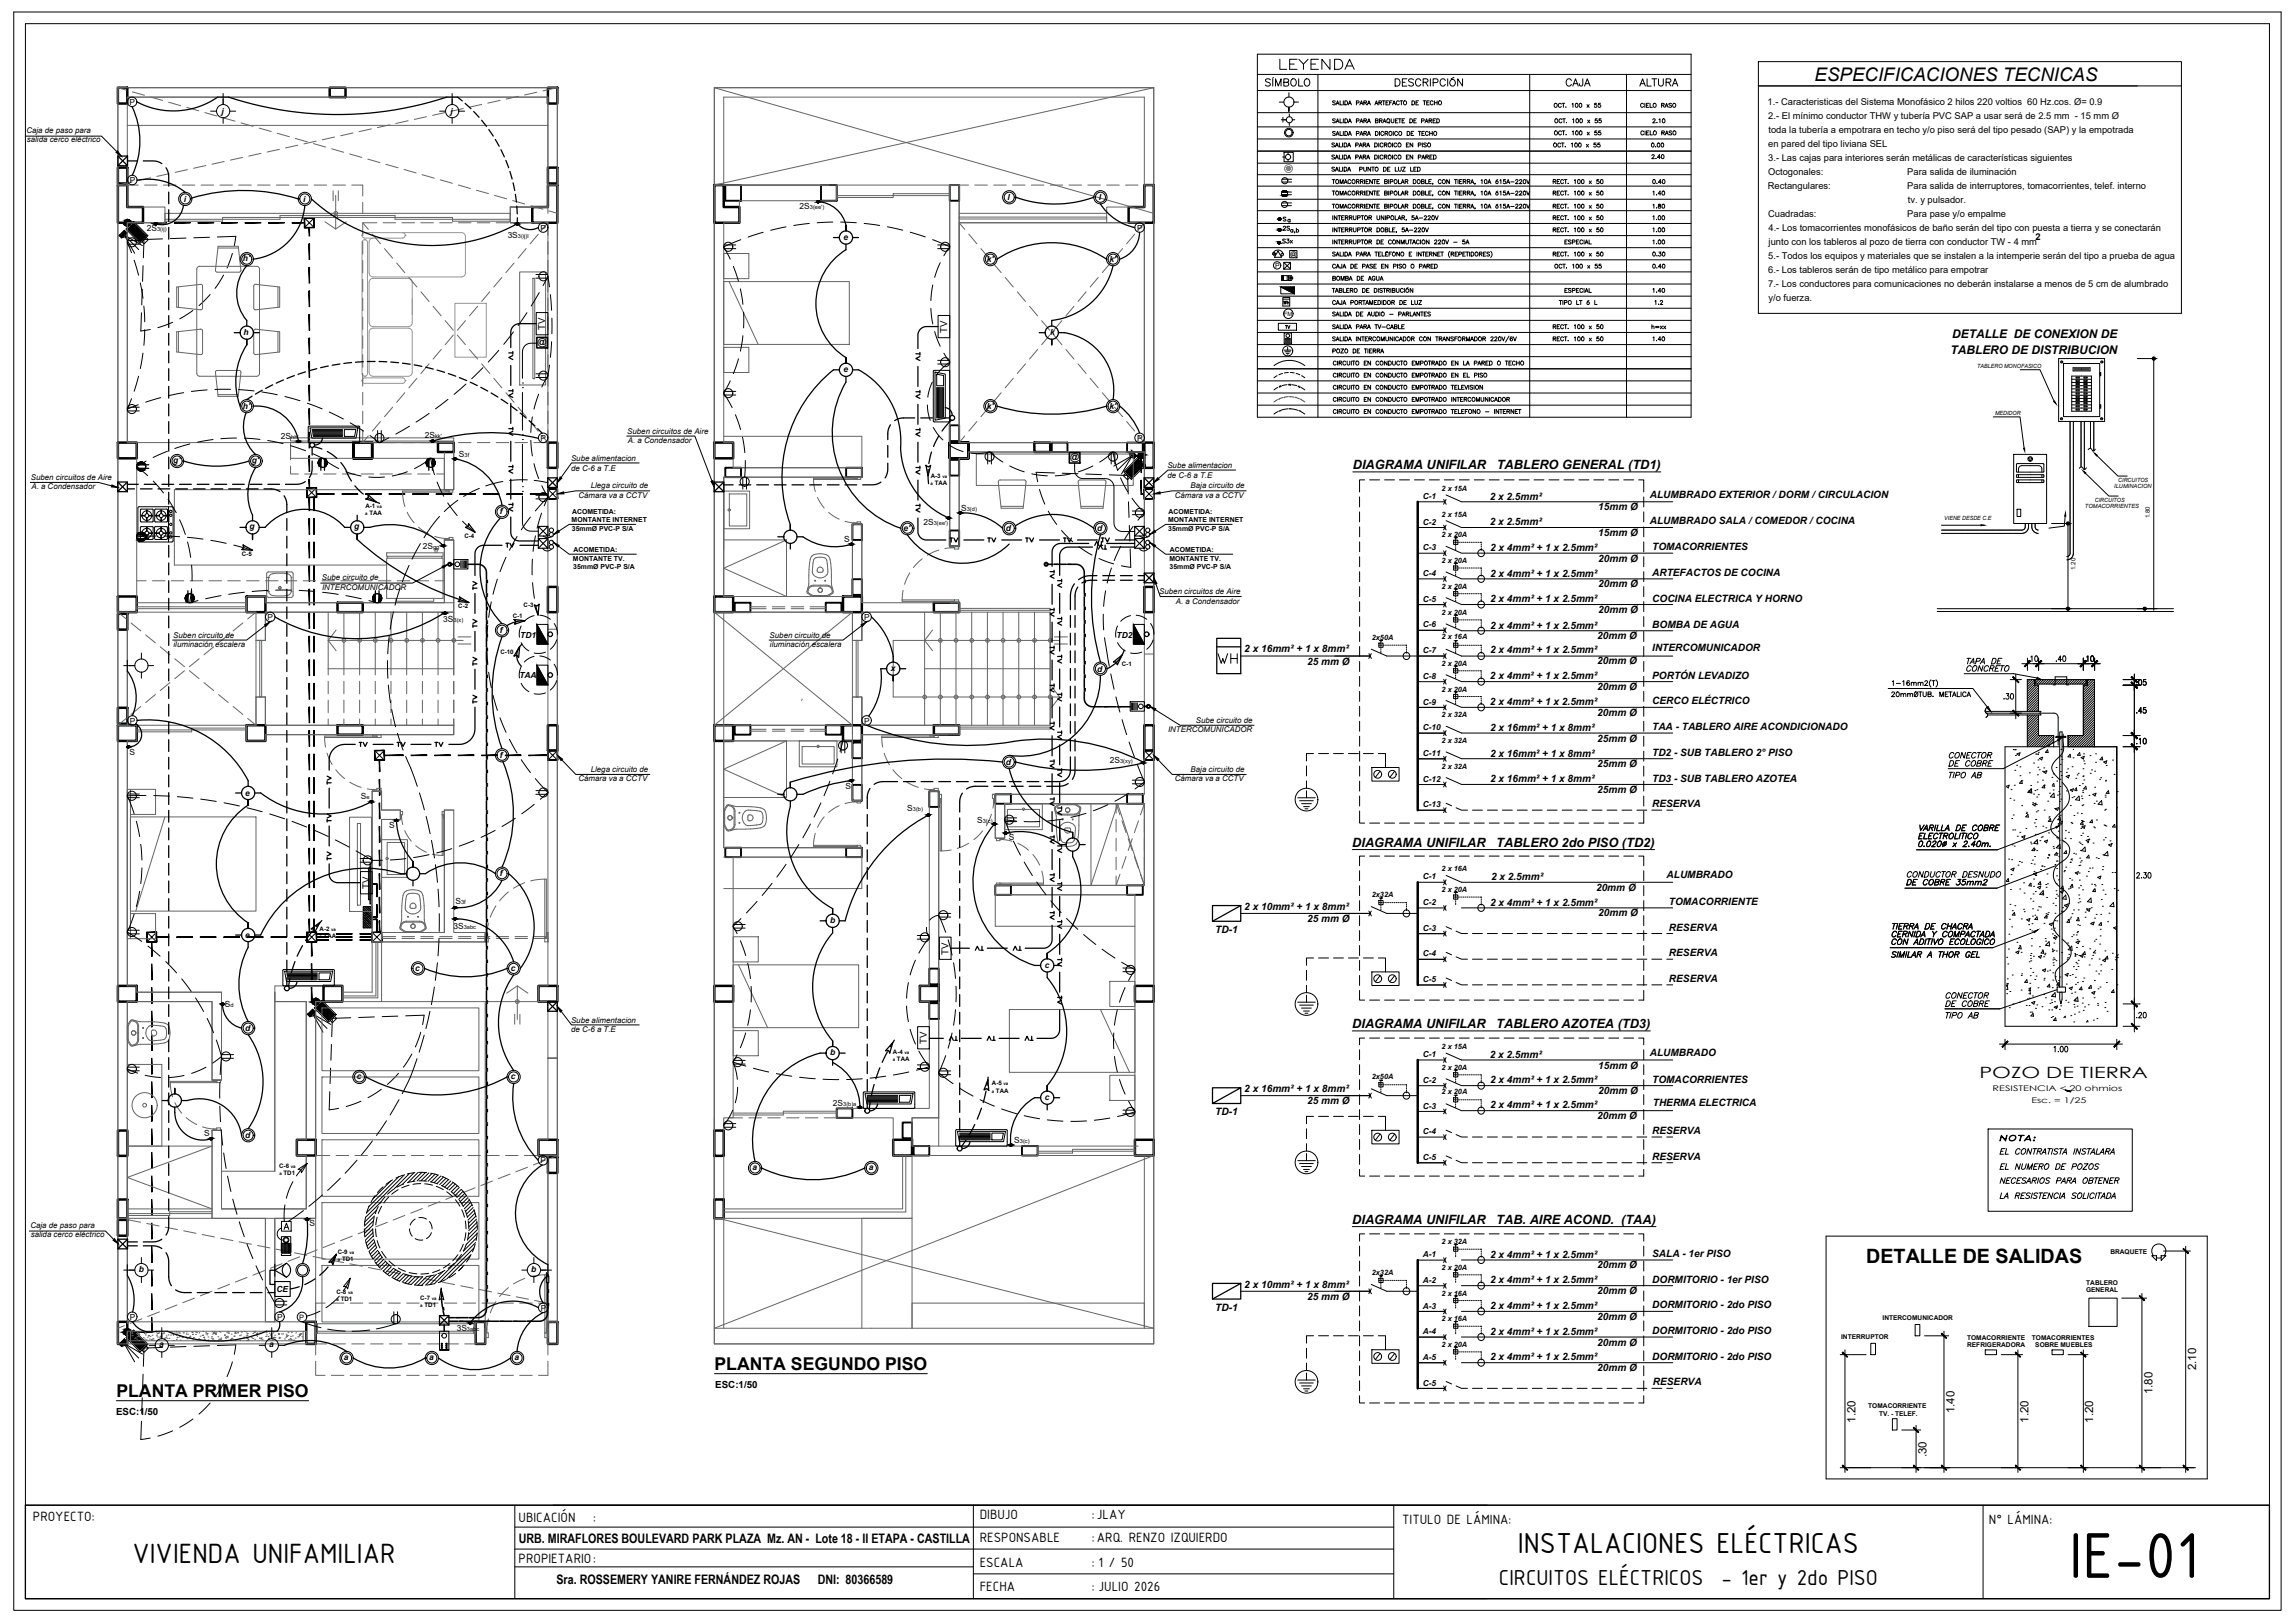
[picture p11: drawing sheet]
<svg xmlns="http://www.w3.org/2000/svg" width="841mm" height="594mm" viewBox="0 0 841 594" stroke-linecap="round" stroke-linejoin="round" font-family="sans-serif">
<defs><g id="words">
<text font-size="25.4" x="758.2" y="577.9">IE-01</text>
<text font-size="11.4" x="556.3" y="568.9">INSTALACIONES ELÉCTRICAS</text>
<text font-size="11" x="48.5" y="572.3">VIVIENDA UNIFAMILIAR</text>
<g font-size="8.6">
<text x="549.3" y="580.4">CIRCUITOS ELÉCTRICOS</text>
<text x="630.9" y="580.4">- 1er y 2do PISO</text>
</g>
<text font-size="7.2" x="683.9" y="462.6">DETALLE DE SALIDAS</text>
<g font-size="7.1">
<text x="467.8" y="26.5">LEYENDA</text>
<text x="445.2" y="244.1">WH</text>
</g>
<text font-size="6.9" x="665" y="29.8">ESPECIFICACIONES TECNICAS</text>
<g font-size="6.6">
<text x="462.5" y="32.8">SÍMBOLO</text>
<text x="510.1" y="32.8">DESCRIPCIÓN</text>
</g>
<g font-size="6.5">
<text x="261.8" y="501.7">PLANTA SEGUNDO PISO</text>
<text x="42.7" y="511.7">PLANTA PRIMER PISO</text>
</g>
<g font-size="6.2">
<text x="572.6" y="32.8">CAJA</text>
<text x="599.7" y="32.8">ALTURA</text>
</g>
<text font-size="5.7" x="725.4" y="394.7">POZO DE TIERRA</text>
<g font-size="5.3">
<text x="719.7" y="244.5">TAPA DE</text>
<text x="713" y="279">CONECTOR</text>
<text x="713" y="286.1">TIPO AB</text>
<text x="702.4" y="305.5">VARILLA DE COBRE</text>
<text x="697.8" y="322.4">CONDUCTOR DESNUDO</text>
<text x="692.5" y="341.5">TIERRA DE CHACRA</text>
<text x="692.1" y="344.3">CERNIDA Y COMPACTADA</text>
<text x="711.9" y="366.9">CONECTOR</text>
<text x="711.9" y="374.3">TIPO AB</text>
<text x="731.7" y="419.1">NOTA:</text>
<text x="731.7" y="429.7">EL NUMERO DE POZOS</text>
<text x="731.7" y="434.6">NECESARIOS PARA OBTENER</text>
<text x="12" y="557">PROYECTO:</text>
<text x="190" y="557.6">UBICACIÓN</text>
<text x="217.4" y="557.6">:</text>
<text x="359" y="556.5">DIBUJO</text>
<text x="400.1" y="556.5">:JLAY</text>
<text x="513.8" y="558.3">TITULO DE LÁMINA:</text>
<text x="728.9" y="558.3">N° LÁMINA:</text>
<text x="359" y="564.6">RESPONSABLE</text>
<text x="400.1" y="564.6">:ARQ. RENZO IZQUIERDO</text>
<text x="190" y="572.3">PROPIETARIO:</text>
<text x="359" y="574.1">ESCALA</text>
<text x="400.1" y="574.1">: 1 / 50</text>
<text x="359" y="582.6">FECHA</text>
<text x="400.1" y="582.6">: JULIO 2026</text>
</g>
<g font-size="4.9">
<text x="468.8" y="85.7">2S</text>
<text x="701.7" y="308.3">ELECTROLITICO</text>
<text x="697.4" y="325.3">DE COBRE 35mm2</text>
<text x="691.8" y="351.7">SIMILAR A THOR GEL</text>
<text x="711.9" y="369.7">DE COBRE</text>
</g>
<g font-size="4.8">
<text x="190.1" y="565">URB. MIRAFLORES BOULEVARD PARK PLAZA Mz. AN - Lote 18 - II ETAPA - CASTILLA</text>
<text x="203.9" y="580.3">Sra. ROSSEMERY YANIRE FERNÁNDEZ ROJAS</text>
<text x="299.7" y="580.3">DNI: 80366589</text>
</g>
<g font-size="4.7">
<text x="495.7" y="171.9">DIAGRAMA UNIFILAR</text>
<text x="548.5" y="171.9">TABLERO GENERAL (TD1)</text>
<text x="495.6" y="310.2">DIAGRAMA UNIFILAR</text>
<text x="548.3" y="310.2">TABLERO 2do PISO (TD2)</text>
<text x="495.6" y="376.6">DIAGRAMA UNIFILAR</text>
<text x="548.3" y="376.6">TABLERO AZOTEA (TD3)</text>
<text x="495.6" y="448.3">DIAGRAMA UNIFILAR</text>
<text x="548.3" y="448.3">TAB. AIRE ACOND. (TAA)</text>
</g>
<g font-size="4.4">
<text x="604.3" y="46.2">2.10</text>
<text x="604" y="55">0.00</text>
<text x="604" y="59.3">2.40</text>
<text x="604.3" y="68.4">0.40</text>
<text x="604.7" y="86.1">1.00</text>
<text x="468.8" y="90.3">S3x</text>
<text x="604.3" y="94.9">0.30</text>
<text x="604.7" y="90.7">1.00</text>
<text x="604.3" y="99.5">0.40</text>
<text x="604.7" y="108.3">1.40</text>
<text x="469.9" y="121.7">TV</text>
<text x="604" y="121.7">h=xx</text>
<text x="604.7" y="125.9">1.40</text>
<text x="715.4" y="123.8">DETALLE DE CONEXION DE</text>
<text x="714.8" y="129.7">TABLERO DE DISTRIBUCION</text>
</g>
<g font-size="4.2">
<text x="804.8" y="501.9" transform="rotate(-90 804.8 501.9)">2.10</text>
<text x="788.8" y="510.7" transform="rotate(-90 788.8 510.7)">1.80</text>
<text x="680" y="521.1" transform="rotate(-90 680 521.1)">1.20</text>
<text x="716.3" y="517.6" transform="rotate(-90 716.3 517.6)">1.40</text>
<text x="743.4" y="521.1" transform="rotate(-90 743.4 521.1)">1.20</text>
<text x="767.1" y="521.1" transform="rotate(-90 767.1 521.1)">1.20</text>
<text x="706" y="533.7" transform="rotate(-90 706 533.7)">.30</text>
</g>
<text font-size="4" x="469.2" y="112.5">Wh</text>
<g font-size="3.7">
<text x="545.9" y="183">2 x 2.5mm²</text>
<text x="604.6" y="182.4">ALUMBRADO EXTERIOR / DORM / CIRCULACION</text>
<text x="585.7" y="186.9">15mm Ø</text>
<text x="604.6" y="191.8">ALUMBRADO SALA / COMEDOR / COCINA</text>
<text x="545.9" y="192.4">2 x 2.5mm²</text>
<text x="585.7" y="196.3">15mm Ø</text>
<text x="546" y="201.8">2 x 4mm² + 1 x 2.5mm²</text>
<text x="605.5" y="201.5">TOMACORRIENTES</text>
<text x="585.7" y="205.7">20mm Ø</text>
<text x="546" y="211.2">2 x 4mm² + 1 x 2.5mm²</text>
<text x="585.7" y="215.2">20mm Ø</text>
<text x="605.5" y="211">ARTEFACTOS DE COCINA</text>
<text x="546" y="220.6">2 x 4mm² + 1 x 2.5mm²</text>
<text x="605.5" y="220.4">COCINA ELECTRICA Y HORNO</text>
<text x="585.7" y="224.6">20mm Ø</text>
<text x="546" y="230.2">2 x 4mm² + 1 x 2.5mm²</text>
<text x="605.5" y="230">BOMBA DE AGUA</text>
<text x="456" y="238.9">2 x 16mm² + 1 x 8mm²</text>
<text x="546" y="239.2">2 x 4mm² + 1 x 2.5mm²</text>
<text x="585.3" y="234.1">20mm Ø</text>
<text x="605.5" y="238.4">INTERCOMUNICADOR</text>
<text x="479" y="243.4">25 mm Ø</text>
<text x="585.3" y="243.1">20mm Ø</text>
<text x="546" y="248.8">2 x 4mm² + 1 x 2.5mm²</text>
<text x="605.5" y="248.6">PORTÓN LEVADIZO</text>
<text x="585.3" y="252.8">20mm Ø</text>
<text x="546" y="258.3">2 x 4mm² + 1 x 2.5mm²</text>
<text x="585.3" y="262.2">20mm Ø</text>
<text x="605.5" y="258">CERCO ELÉCTRICO</text>
<text x="546" y="267.7">2 x 16mm² + 1 x 8mm²</text>
<text x="605.5" y="267.4">TAA - TABLERO AIRE ACONDICIONADO</text>
<text x="585.3" y="271.6">25mm Ø</text>
<text x="546" y="277.1">2 x 16mm² + 1 x 8mm²</text>
<text x="585.3" y="281">25mm Ø</text>
<text x="605.5" y="276.8">TD2 - SUB TABLERO 2° PISO</text>
<text x="546" y="286.5">2 x 16mm² + 1 x 8mm²</text>
<text x="605.5" y="286.3">TD3 - SUB TABLERO AZOTEA</text>
<text x="585.3" y="290.4">25mm Ø</text>
<text x="605.5" y="295.7">RESERVA</text>
<text x="546.4" y="322.4">2 x 2.5mm²</text>
<text x="610.7" y="321.7">ALUMBRADO</text>
<text x="584.9" y="326.3">20mm Ø</text>
<text x="456" y="333.2">2 x 10mm² + 1 x 8mm²</text>
<text x="546" y="331.7">2 x 4mm² + 1 x 2.5mm²</text>
<text x="585.7" y="335.7">20mm Ø</text>
<text x="611.6" y="331.5">TOMACORRIENTE</text>
<text x="445.4" y="341.7">TD-1</text>
<text x="479" y="337.7">25 mm Ø</text>
<text x="611.6" y="340.9">RESERVA</text>
<text x="611.6" y="350.3">RESERVA</text>
<text x="611.6" y="359.7">RESERVA</text>
<text x="545.9" y="387.4">2 x 2.5mm²</text>
<text x="604.6" y="386.8">ALUMBRADO</text>
<text x="585.7" y="391.4">15mm Ø</text>
<text x="456" y="399.9">2 x 16mm² + 1 x 8mm²</text>
<text x="546" y="396.8">2 x 4mm² + 1 x 2.5mm²</text>
<text x="585.7" y="400.8">20mm Ø</text>
<text x="605.5" y="396.6">TOMACORRIENTES</text>
<text x="479" y="404.4">25 mm Ø</text>
<text x="546" y="405.9">2 x 4mm² + 1 x 2.5mm²</text>
<text x="605.7" y="405.1">THERMA ELECTRICA</text>
<text x="445.4" y="408.4">TD-1</text>
<text x="585.3" y="409.8">20mm Ø</text>
<text x="605.5" y="415.4">RESERVA</text>
<text x="605.5" y="424.8">RESERVA</text>
<text x="546" y="460.7">2 x 4mm² + 1 x 2.5mm²</text>
<text x="605.5" y="460.4">SALA - 1er PISO</text>
<text x="585.3" y="464.6">20mm Ø</text>
<text x="456" y="471.6">2 x 10mm² + 1 x 8mm²</text>
<text x="546" y="470.1">2 x 4mm² + 1 x 2.5mm²</text>
<text x="585.3" y="474">20mm Ø</text>
<text x="605.5" y="469.8">DORMITORIO - 1er PISO</text>
<text x="479" y="476.1">25 mm Ø</text>
<text x="546" y="479.5">2 x 4mm² + 1 x 2.5mm²</text>
<text x="605.5" y="479.2">DORMITORIO - 2do PISO</text>
<text x="445.4" y="480.1">TD-1</text>
<text x="585.3" y="483.4">20mm Ø</text>
<text x="546" y="488.9">2 x 4mm² + 1 x 2.5mm²</text>
<text x="605.5" y="488.6">DORMITORIO - 2do PISO</text>
<text x="585.3" y="492.8">20mm Ø</text>
<text x="546" y="498.3">2 x 4mm² + 1 x 2.5mm²</text>
<text x="585.3" y="502.2">20mm Ø</text>
<text x="605.5" y="498">DORMITORIO - 2do PISO</text>
<text x="605.7" y="507.4">RESERVA</text>
</g>
<g font-size="3.6">
<text x="262.1" y="508.5">ESC:1/50</text>
<text x="42.5" y="518.4">ESC:1/50</text>
</g>
<g font-size="3.5">
<text x="199.8" y="121" transform="rotate(-90 199.8 121)">TV</text>
<text x="347.1" y="122" transform="rotate(-90 347.1 122)">TV</text>
<text x="196.9" y="126.4">@</text>
<text x="392" y="168.5">@</text>
<text x="135.4" y="325.7" transform="rotate(-90 135.4 325.7)">TV</text>
<text x="347.6" y="349.7" transform="rotate(-90 347.6 349.7)">TV</text>
<text x="339.6" y="382.5" transform="rotate(-90 339.6 382.5)">TV</text>
</g>
<g font-size="3.4">
<text x="647.7" y="38.4">1.- Caracteristicas del Sistema Monofásico 2 hilos 220 voltios 60 Hz.cos. Ø= 0.9</text>
<text x="648" y="43.6">2.- El mínimo conductor THW y tubería PVC SAP a usar será de 2.5 mm - 15 mm Ø</text>
<text x="648" y="53.8">en pared del tipo liviana SEL</text>
<text x="648.1" y="48.7">toda la tubería a empotrara en techo y/o piso será del tipo pesado (SAP) y la empotrada</text>
<text x="648" y="58.9">3.- Las cajas para interiores serán metálicas de características siguientes</text>
<text x="648" y="64.1">Octogonales:</text>
<text x="698.9" y="64.1">Para salida de iluminación</text>
<text x="647.8" y="69.2">Rectangulares:</text>
<text x="698.9" y="69.3">Para salida de interruptores, tomacorrientes, telef. interno</text>
<text x="699.2" y="74.4">tv. y pulsador.</text>
<text x="648" y="79.5">Cuadradas:</text>
<text x="698.9" y="79.5">Para pase y/o empalme</text>
<text x="648.1" y="84.7">4.- Los tomacorrientes monofásicos de baño serán del tipo con puesta a tierra y se conectarán</text>
<text x="648.1" y="89.8">junto con los tableros al pozo de tierra con conductor TW - 4 mm</text>
<text x="745.9" y="88.1">2</text>
<text x="648" y="94.9">5.- Todos los equipos y materiales que se instalen a la intemperie serán del tipo a prueba de agua</text>
<text x="648" y="100.1">6.- Los tableros serán de tipo metálico para empotrar</text>
<text x="648" y="105.2">7.- Los conductores para comunicaciones no deberán instalarse a menos de 5 cm de alumbrado</text>
<text x="648.1" y="110.4">y/o fuerza.</text>
</g>
<g font-size="3.1">
<text x="81.2" y="41.8">j</text>
<text x="165.1" y="41.8">j</text>
<text x="67.3" y="73.9">i</text>
<text x="111.1" y="73.9">i</text>
<text x="293" y="76.6">2S</text>
<text x="369.3" y="73.3">l</text>
<text x="402.7" y="73.3">l</text>
<text x="53.8" y="84.7">2S</text>
<text x="186" y="87">3S</text>
<text x="309.1" y="87.8">e</text>
<text x="89" y="95.8">h'</text>
<text x="361.6" y="96.1">k'</text>
<text x="406.5" y="96.1">k'</text>
<text x="89.3" y="122.8">h</text>
<text x="384.8" y="122.9">k</text>
<text x="309.1" y="136.2">e</text>
<text x="89" y="149.6">h'</text>
<text x="361.6" y="149.9">k'</text>
<text x="406.5" y="149.9">k'</text>
<text x="102.9" y="160.9">2S</text>
<text x="155.7" y="160.3">2S</text>
<text x="168.2" y="167.5">S</text>
<text x="63.5" y="169.7">g'</text>
<text x="92.3" y="169.7">g'</text>
<text x="183.2" y="188.4">f</text>
<text x="352.2" y="187">S</text>
<text x="91.5" y="193.8">g</text>
<text x="129.8" y="193.8">g</text>
<text x="331.1" y="194.6">e'</text>
<text x="338.4" y="192.1">2S</text>
<text x="368.6" y="194.5">d</text>
<text x="402" y="194.5">d</text>
<text x="154.9" y="201.2">2S</text>
<text x="309.3" y="198.6">S</text>
<text x="162.5" y="227.8">3S</text>
<text x="183.2" y="231.8">f</text>
<text x="190.6" y="233.6">TD1</text>
<text x="409.2" y="233.6">TD2</text>
<text x="326.4" y="245.7">x</text>
<text x="402" y="245.9">d</text>
<text x="190.3" y="248.3">TAA</text>
<text x="47.5" y="276.5">S</text>
<text x="183.2" y="277.6">f</text>
<text x="368.6" y="280.1">d</text>
<text x="406.7" y="279.5">2S</text>
<text x="89.8" y="291.4">e</text>
<text x="132.2" y="292.8">S</text>
<text x="309.9" y="288.9">S</text>
<text x="332.5" y="297.2">S</text>
<text x="142.6" y="303.2">S</text>
<text x="358.1" y="301.3">S</text>
<text x="369.7" y="307.8">S</text>
<text x="183.2" y="321">f</text>
<text x="166.9" y="331">S</text>
<text x="166.2" y="340.1">3S</text>
<text x="304.2" y="338">b</text>
<text x="89.8" y="343.4">e</text>
<text x="152.2" y="355.5">c</text>
<text x="187.2" y="355.5">c</text>
<text x="382.8" y="354.4">c</text>
<text x="82.4" y="368.8">S</text>
<text x="89.8" y="377.5">d</text>
<text x="304.2" y="386.5">b</text>
<text x="130.7" y="395.3">c</text>
<text x="187.2" y="395.3">c</text>
<text x="305.2" y="405">2S</text>
<text x="382.8" y="402.9">c</text>
<text x="74.8" y="416.3">S</text>
<text x="89.8" y="416.8">d</text>
<text x="371.7" y="418.8">S</text>
<text x="275.8" y="428.6">a</text>
<text x="318.4" y="428.6">a</text>
<text x="113.4" y="449">S</text>
<text x="50.8" y="466">b</text>
<text x="194.7" y="466">b</text>
<text x="101.3" y="473.1">CE</text>
<text x="167.4" y="487.5">3S</text>
<text x="58.3" y="493.5">a</text>
<text x="98.6" y="493.5">a</text>
<text x="126" y="498.2">a</text>
<text x="157.2" y="498.2">a</text>
<text x="188.5" y="498.2">a</text>
</g>
<g font-size="3">
<text x="47.5" y="38.5">P</text>
<text x="47.5" y="67.1">P</text>
<text x="198.1" y="84.5">P</text>
<text x="416.7" y="84.5">P</text>
<text x="198.1" y="161.5">P</text>
<text x="416.7" y="161.5">P</text>
<text x="521.4" y="182.7">C-1</text>
<text x="521.4" y="192.2">C-2</text>
<text x="521.4" y="201.6">C-3</text>
<text x="521.4" y="211">C-4</text>
<text x="521.4" y="220.4">C-5</text>
<text x="98.1" y="227.1">P</text>
<text x="316.7" y="227.1">P</text>
<text x="521.4" y="229.8">C-6</text>
<text x="521.4" y="239.2">C-7</text>
<text x="521.4" y="248.6">C-8</text>
<text x="521.4" y="258.1">C-9</text>
<text x="47.6" y="265">P</text>
<text x="316.7" y="265">P</text>
<text x="521.4" y="267.5">C-10</text>
<text x="521.4" y="276.9">C-11</text>
<text x="521.4" y="286.3">C-12</text>
<text x="521.4" y="295.7">C-13</text>
<text x="521.4" y="322.1">C-1</text>
<text x="521.4" y="331.5">C-2</text>
<text x="521.4" y="340.9">C-3</text>
<text x="521.4" y="350.3">C-4</text>
<text x="521.4" y="359.7">C-5</text>
<text x="521.4" y="387.2">C-1</text>
<text x="521.4" y="396.6">C-2</text>
<text x="521.4" y="406">C-3</text>
<text x="521.4" y="415.4">C-4</text>
<text x="521.4" y="424.9">C-5</text>
<text x="198.1" y="426.1">P</text>
<text x="521.4" y="460.5">A-1</text>
<text x="521.4" y="469.9">A-2</text>
<text x="521.4" y="479.3">A-3</text>
<text x="47.5" y="483.4">P</text>
<text x="101.5" y="483.4">P</text>
<text x="198.2" y="480.1">P</text>
<text x="521.4" y="488.7">A-4</text>
<text x="521.4" y="498.1">A-5</text>
<text x="521.4" y="507.5">C-5</text>
</g>
<g font-size="2.9">
<text x="9.7" y="48.7">Caja de paso para</text>
<text x="9.8" y="52.2">salida cerco eléctrico</text>
<text x="229.9" y="158.8">Suben circuitos de Aire</text>
<text x="230.1" y="162.3">A. a Condensador</text>
<text x="209.3" y="168.9">Sube alimentacion</text>
<text x="209.3" y="172.4">de C-6 a T.E</text>
<text x="427.8" y="171.4">Sube alimentacion</text>
<text x="11.3" y="175.8">Suben circuitos de Aire</text>
<text x="11.5" y="179.3">A. a Condensador</text>
<text x="216.5" y="178.8">Llega circuito de</text>
<text x="427.9" y="174.9">de C-6 a T.E</text>
<text x="436.3" y="178.8">Baja circuito de</text>
<text x="212" y="182.2">Cámara va a CCTV</text>
<text x="430.5" y="182.2">Cámara va a CCTV</text>
<text x="118" y="212.6">Sube circuito de</text>
<text x="118" y="216.1">INTERCOMUNICADOR</text>
<text x="424.8" y="217.6">Suben circuitos de Aire</text>
<text x="430.9" y="221.1">A. a Condensador</text>
<text x="63.5" y="233.5">Suben circuito de</text>
<text x="282" y="233.5">Suben circuito de</text>
<text x="63.6" y="237">iluminación escalera</text>
<text x="282.2" y="237">iluminación escalera</text>
<text x="428" y="268.1">INTERCOMUNICADOR</text>
<text x="438.2" y="264.6">Sube circuito de</text>
<text x="212" y="286.1">Cámara va a CCTV</text>
<text x="216.5" y="282.6">Llega circuito de</text>
<text x="430.5" y="286.1">Cámara va a CCTV</text>
<text x="436.3" y="282.6">Baja circuito de</text>
<text x="209.3" y="374.7">Sube alimentacion</text>
<text x="209.3" y="378.2">de C-6 a T.E</text>
<text x="730.2" y="399.6">RESISTENCIA &lt; 20 ohmios</text>
<text x="744.4" y="403.9">Esc. = 1/25</text>
<text x="11.1" y="449.8">Caja de paso para</text>
<text x="11.3" y="453.2">salida cerco eléctrico</text>
</g>
<g font-size="2.7">
<text x="528.3" y="179.8">2 x 15A</text>
<text x="528.3" y="189.2">2 x 15A</text>
<text x="528.3" y="196.8">2 x 20A</text>
<text x="528.3" y="206.3">2 x 20A</text>
<text x="528.3" y="215.7">2 x 20A</text>
<text x="528.3" y="225.3">2 x 20A</text>
<text x="502.7" y="234.3">2x50A</text>
<text x="528.3" y="234.1">2 x 16A</text>
<text x="528.3" y="243.9">2 x 20A</text>
<text x="528.3" y="253.3">2 x 20A</text>
<text x="528.3" y="262.7">2 x 32A</text>
<text x="528.3" y="272.2">2 x 32A</text>
<text x="528.3" y="281.6">2 x 32A</text>
<text x="528.3" y="319.2">2 x 16A</text>
<text x="502.7" y="328.6">2x32A</text>
<text x="528.3" y="326.8">2 x 20A</text>
<text x="528.3" y="384.3">2 x 15A</text>
<text x="502.7" y="395.3">2x50A</text>
<text x="528.3" y="391.9">2 x 20A</text>
<text x="528.3" y="400.6">2 x 20A</text>
<text x="528.3" y="455.7">2 x 32A</text>
<text x="502.7" y="467">2x32A</text>
<text x="528.3" y="465.1">2 x 20A</text>
<text x="528.3" y="474.5">2 x 16A</text>
<text x="109.6" y="483.4">P</text>
<text x="528.3" y="483.9">2 x 16A</text>
<text x="528.3" y="493.3">2 x 20A</text>
</g>
<g font-size="2.5">
<text x="467.3" y="98.1">P</text>
<text x="209.5" y="191.3">MONTANTE INTERNET</text>
<text x="209.7" y="188.2">ACOMETIDA:</text>
<text x="428.1" y="191.3">MONTANTE INTERNET</text>
<text x="428.2" y="188.2">ACOMETIDA:</text>
<text x="209.6" y="194.4">35mmØ PVC-P S/A</text>
<text x="428.1" y="194.4">35mmØ PVC-P S/A</text>
<text x="210.1" y="202.3">ACOMETIDA:</text>
<text x="428.7" y="202.3">ACOMETIDA:</text>
<text x="210" y="205.4">MONTANTE TV.</text>
<text x="210.1" y="208.5">35mmØ PVC-P S/A</text>
<text x="428.5" y="205.4">MONTANTE TV.</text>
<text x="428.6" y="208.5">35mmØ PVC-P S/A</text>
</g>
<g font-size="2.4">
<text x="472.7" y="93.7">@</text>
<text x="773.4" y="459.1">BRAQUETE</text>
<text x="764.5" y="473.3">GENERAL</text>
<text x="764.5" y="470.7">TABLERO</text>
<text x="689.9" y="483.5">INTERCOMUNICADOR</text>
<text x="674.7" y="490.4">INTERRUPTOR</text>
<text x="720.9" y="490.7">TOMACORRIENTE</text>
<text x="744.6" y="490.7">TOMACORRIENTES</text>
<text x="720.9" y="493.4">REFRIGERADORA</text>
<text x="745.8" y="493.4">SOBRE MUEBLES</text>
<text x="684.7" y="515.7">TOMACORRIENTE</text>
<text x="688.6" y="518.7">TV. - TELEF.</text>
</g>
<g font-size="2.2">
<text x="470.4" y="115.6">FM</text>
<text x="341.1" y="174.9">A-3</text>
<text x="342.6" y="177.6">TAA</text>
<text x="133.9" y="186.1">A-1</text>
<text x="135.4" y="188.7">TAA</text>
<text x="787.8" y="189.8" transform="rotate(-90 787.8 189.8)">1.80</text>
<text x="170.2" y="197.1">C-4</text>
<text x="88.6" y="203.7">C-5</text>
<text x="760.6" y="208.7" transform="rotate(-90 760.6 208.7)">1.20</text>
<text x="167.9" y="222.9">C-2</text>
<text x="187.9" y="226.3">C-1</text>
<text x="191.9" y="222.2">C-3</text>
<text x="183.4" y="239.7">C-10</text>
<text x="411.1" y="243.9">C-1</text>
<text x="117.1" y="340.8">A-2</text>
<text x="135.3" y="338.3" transform="rotate(-90 135.3 338.3)">DVR</text>
<text x="118.6" y="343.5">TAA</text>
<text x="327.2" y="386">A-4</text>
<text x="328.7" y="388.7">TAA</text>
<text x="363.5" y="397.6">A-5</text>
<text x="365" y="400.3">TAA</text>
<text x="102.3" y="427.8">C-6</text>
<text x="103.9" y="430.5">TD1</text>
<text x="123.8" y="459.3">C-9</text>
<text x="125.4" y="462">TD1</text>
<text x="123.3" y="473.8">C-8</text>
<text x="124.9" y="476.5">TD1</text>
<text x="154" y="476">C-7</text>
<text x="155.6" y="478.7">TD1</text>
</g>
<g font-size="2.1">
<text x="296.8" y="76.6">3(ee')</text>
<text x="57.6" y="84.7">3(ij)</text>
<text x="189.8" y="87">3(ij)l</text>
<text x="724.5" y="134.8">TABLERO MONOFASICO</text>
<text x="731.1" y="151.8">MEDIDOR</text>
<text x="106.7" y="160.9">hh'</text>
<text x="159.4" y="160.3">kk'</text>
<text x="170.2" y="167.5">3f</text>
<text x="774.7" y="178.6">ILUMINACION</text>
<text x="776.2" y="176.5">CIRCUITOS</text>
<text x="767.7" y="183.8">CIRCUITOS</text>
<text x="354.3" y="187">3(d)</text>
<text x="712.5" y="190.3">VIENE DESDE C.E</text>
<text x="764" y="186">TOMACORRIENTES</text>
<text x="342.2" y="192.1">3(ee')</text>
<text x="158.7" y="201.2">gg'</text>
<text x="166.2" y="227.8">3(x)</text>
<text x="410.5" y="279.5">3(xy)</text>
<text x="134.3" y="292.8">e</text>
<text x="334.5" y="297.2">3(b)</text>
<text x="360.2" y="301.3">3(c)</text>
<text x="169" y="331">3f</text>
<text x="170" y="340.1">3abc</text>
<text x="84.5" y="368.8">d</text>
<text x="309" y="405">3(b)a</text>
<text x="373.7" y="418.8">3(c)</text>
<text x="171.1" y="487.5">3abc</text>
</g>
<g font-size="1.6">
<text x="341" y="177.6">a</text>
<text x="345.4" y="174.9">va</text>
<text x="133.8" y="188.7">a</text>
<text x="138.2" y="186.1">va</text>
<text x="121.4" y="340.8">va</text>
<text x="117.1" y="343.5">a</text>
<text x="327.2" y="388.7">a</text>
<text x="331.5" y="386">va</text>
<text x="363.4" y="400.3">a</text>
<text x="367.7" y="397.6">va</text>
<text x="102.4" y="430.5">a</text>
<text x="106.6" y="427.8">va</text>
<text x="123.8" y="462">a</text>
<text x="128" y="459.3">va</text>
<text x="127.5" y="473.8">va</text>
<text x="123.3" y="476.5">a</text>
<text x="154" y="478.7">a</text>
<text x="158.2" y="476">va</text>
</g>
</g></defs>
<!-- layer: Alumbrado -->
<g fill="none" stroke="#000" stroke-width=".37">
<path d="M753.4 269.7h3.7v.4h-3.7zM703.4 308.4l.8-.3a1.16 1.16 0 0 1 .2 1.3 1.16 1.16 0 0 1-1.2 .6l-.1-.8zM705 310h.2zM706.4 308.4l.8-.3a1.15 1.15 0 0 1 .2 1.3 1.15 1.15 0 0 1-1.3 .6v-.8zM708.3 308.5l.5-.4h.4l.3 .3-1.7 1.7h1.3M710.3 308.4l.8-.3a1.15 1.15 0 0 1 .2 1.3 1.15 1.15 0 0 1-1.3 .6v-.8zM713.3 308.2l-1.4 1.9M715.9 308.7l.8 1.4M717 308.7l-1.4 1.4M719.8 308.5a.64 .64 0 0 1 .6-.5 .64 .64 0 0 1 .6 .4l-1.7 1.7h1.3M721.4 310h.2zM723.9 309.4h-1.5l1.3-1.3-.5 2"/>
<path d="M724.7 308.4l.8-.3a1.15 1.15 0 0 1 .2 1.3 1.15 1.15 0 0 1-1.2 .6l-.1-.8zM726.5 309.1l.6-.4 .4 .1-.2 1.3M726.6 308.7l-.4 1.4M727.5 309.1l.6-.4 .5 .1-.3 1.3M729.2 310h.2zM728.6 413.5h52.8v30.1h-52.8zM733.2 421.7h.8M733.5 436.9l-.6 2.1h1.2M734.3 439l1.3-2.1 .3 2.1M734.8 420.7h-1.3l-.6 2.1h1.3M734.8 438.3h1M735.4 420.7l-.6 2.1h1.2"/>
<path d="M738.7 437.9l1.2-.1 .3-.7-1.3-.2-.5 2.1M739.4 437.9l.4 1.1M740.3 421.2a.99 .99 0 0 0-1.4-.2 .99 .99 0 0 0-.3 1.3l.4 .5 .6-.1 .4-.4M740.7 437.9h.8M741.1 421l.9-.3a1.08 1.08 0 0 1 .1 1.4 1.08 1.08 0 0 1-1.4 .4l.1-1zM742.3 436.9h-1.3l-.5 2.1h1.2M744.1 437.2l-.5-.3-.9 .3v.5l.9 .4a.72 .72 0 0 1-.4 .9 .72 .72 0 0 1-.9-.3M744.6 420.7l-.5 2.1-.9-2.1-.5 2.1M744.8 436.9l-.5 2.1M745.8 420.7l-.6 2.1M746.7 421.7l1.2-.1 .3-.7-1.2-.2-.6 2.1M746.8 437.2l-.4-.3-1 .3 .1 .5 .8 .4a.72 .72 0 0 1-.3 .9 .72 .72 0 0 1-1-.3"/>
<path d="M747.2 436.9h1.4M747.4 421.7l.4 1.1M747.9 436.9l-.5 2.1M748.2 422.8l1.3-2.1 .2 2.1M748.6 422.1h1M748.8 437.9h.8M750.4 436.9h-1.3l-.6 2.1h1.3M750.5 420.7h1.3M751.1 420.7l-.5 2.1M752.3 436.9l-.5 2.1-.8-2.1-.6 2.1M752.3 420.7l-.5 2.1M754.3 421l-.4-.3-1 .3 .1 .5 .9 .4a.73 .73 0 0 1-.5 .9 .73 .73 0 0 1-.9-.3"/>
<path d="M754.3 437.4a.81 .81 0 0 0-.9-.5 .81 .81 0 0 0-.6 .8l.1 1.2 .5 .1 .6-.5M754.8 420.7h1.3M755.1 439l1.3-2.1 .2 2.1M755.1 436.9l-.5 2.1M755.4 420.7l-.5 2.1M755.6 438.3h.9M755.8 422.8l1.3-2.1 .2 2.1M756.2 422.1h1M760.4 420.7l-.5 2.1M760.9 437.2l-.4-.3-1 .3 .1 .5 .9 .4a.72 .72 0 0 1-.4 .9 .72 .72 0 0 1-.9-.3M761.7 437.2l.9-.3a1.08 1.08 0 0 1 .1 1.5 1.08 1.08 0 0 1-1.4 .3l.1-1zM762.6 420.7l-.6 2.1-.8-2.1-.6 2.1"/>
<path d="M763.8 436.9l-.5 2.1h1.1M764.5 421l-.8-.3-.6 .5 1.1 1a.82 .82 0 0 1-.6 .6 .82 .82 0 0 1-.8-.3M765 420.7h1.4M765.5 436.9l-.6 2.1M765.7 420.7l-.6 2.1M766 422.8l1.3-2.1 .3 2.1M766.5 422.1h1M767.5 437.4a.81 .81 0 0 0-.9-.5 .81 .81 0 0 0-.6 .8v1.2l.6 .1 .6-.5M768.3 436.9l-.5 2.1M768.6 420.7l-.5 2.1h1.1M768.8 436.9h1.4M769.4 422.8l1.3-2.1 .3 2.1"/>
<path d="M769.5 436.9l-.6 2.1M769.8 439l1.3-2.1 .3 2.1M769.9 422.1h1M770.3 438.3h.9M771.8 421.7l1.1-.1 .3-.7-1.2-.2-.5 2.1M772.4 436.9h.7a1.22 1.22 0 0 1 .2 1.5 1.22 1.22 0 0 1-1.4 .6zM772.4 421.7l.4 1.1M773.2 422.8l1.4-2.1 .2 2.1M773.6 439l1.3-2.1 .3 2.1M773.7 422.1h1M774.1 438.3h1"/>
</g>
<!-- layer: S-ESQUEMA -->
<g fill="none" stroke="#000" stroke-width=".37">
<path d="M734.4 255.9h.1M735.2 254h.9l-.5 .8a.62 .62 0 0 1 .5 1 .62 .62 0 0 1-1-.1M736.7 248.9h4.1M737 254.1l.2-.1a1.11 1.11 0 0 1 .7 1.1 1.11 1.11 0 0 1-.7 1l-.5-.9zM738.7 246.9v16.4M740.9 243.1h8.2M743 241v4.5M743.3 242.1v.2zM744.2 240.6l.4-.4v2.1M745 243.1h20.5M745.9 240.3l.2-.1a1.11 1.11 0 0 1 .7 1.1 1.11 1.11 0 0 1-.7 1l-.5-.9zM747.1 241v4.5"/>
<path d="M753.6 242.1v.2zM755.5 241.6h-1.3l.9-1.4v2.1M756.1 240.3l.3-.1a1.09 1.09 0 0 1 .7 1.1 1.09 1.09 0 0 1-.7 1l-.5-.9zM761.4 243.1h8.2M763.5 241v4.5M763.8 242.1v.2zM764.7 240.6l.4-.4v2.1M766.4 240.3l.2-.1a1.11 1.11 0 0 1 .7 1.1 1.11 1.11 0 0 1-.7 1l-.5-.9zM767.6 241v4.5M778 248.9h6.2M778 251h6.2M781.3 250.2l1.6 1.6"/>
<path d="M782.2 246.9v6.1M782.2 248.9v129M783 250.8v.2zM783.9 249l.3-.1a1.13 1.13 0 0 1 .7 1 1.13 1.13 0 0 1-.7 1.1l-.4-.4zM786.4 248.9h-.9v.9a.64 .64 0 0 1 .9 0 .64 .64 0 0 1-.1 1 .64 .64 0 0 1-.9-.2M786.4 259.2h-.9v.8a.64 .64 0 0 1 .9 .1 .64 .64 0 0 1-.1 .9 .64 .64 0 0 1-.9-.2M736.7 261.2h4.1M778 273.5h6.2M778 269.4h6.2M783 272.3h.1M783 261h.1M783.9 270.8l.5-.4v2.1"/>
<path d="M784.9 260.5h-1.2l.8-1.3v2M785.6 270.5l.3-.1a1.11 1.11 0 0 1 .6 1 1.11 1.11 0 0 1-.6 1.1l-.5-.9zM785.6 319.6h.9l-.5 .8a.62 .62 0 0 1 .5 .9 .62 .62 0 0 1-1-.1M787.4 319.7l.2-.1a1.11 1.11 0 0 1 .7 1 1.11 1.11 0 0 1-.7 1l-.5-.8zM783 320.1l.4-.5 .6 .4-1 1.6h1.1M784.8 321.4v.2zM778 367.7h6.2M778 375.9h6.2M783 372.6v.2zM783.8 371.3l.3-.5 .7 .4-1.1 1.6h1.2M785.6 370.9l.3-.1a1.09 1.09 0 0 1 .6 1 1.09 1.09 0 0 1-.6 1l-.5-.8zM732.7 382.4h45.1"/>
<path d="M734.8 380.6v3.9M752.7 383.6l.4-.4v2.1M754.3 385.1h.1M755.2 383.3l.2-.1a1.11 1.11 0 0 1 .7 1.1 1.11 1.11 0 0 1-.7 1l-.4-.9zM756.9 383.3l.2-.1a1.13 1.13 0 0 1 .7 1.1 1.13 1.13 0 0 1-.7 1l-.5-.9zM775.7 380.6v3.9"/>
</g>
<!-- layer: 0 -->
<g fill="#000" stroke="#000" stroke-width=".37">
<path d="M46.2 82.8h.5zM46.7 82.4h.2zM46.7 80.3l.2 .1zM46.4 80.8h.3zM789.3 130.9v.4zM417.8 168h.4zM418.2 167.6h.3zM418.2 165.6h.2zM417.9 166h.3zM757.8 191.3h.2l-.2 .4zM757.8 222.9v.5zM786 222.9v.5z"/>
<path d="M115.3 368l.4 .1zM115.7 367.7h.3zM115.7 365.6h.2zM115.4 366h.3zM46.1 489h.4zM46.5 488.6h.3zM46.5 486.6h.2zM46.5 486.9h.8zM46.2 487h.3z"/>
<path d="M111.6 79.7v.2l3.5-.2zM111.6 79.9l3.5-.2v.2z"/>
<path d="M115 79.8l.2 3.5zM115 79.8l.2 3.5z"/>
<path d="M45.4 81.6l.4 .1zM45.4 81.6l.4 .1z"/>
<path d="M45.4 81.7l.4 .1zM45.4 81.7l.4 .1z"/>
<path d="M45.4 81.8l.4 .1zM45.4 81.8l.4 .1z"/>
<path d="M45.5 81.9l.4 .1zM45.5 81.9l.4 .1z"/>
<path d="M45.5 82h.4zM45.5 82h.4z"/>
<path d="M45.5 82l.5 .1zM45.5 82l.5 .1z"/>
<path d="M45.6 82.1l.5 .1zM45.6 82.1l.5 .1z"/>
<path d="M45.6 82.2h.5zM45.6 82.2h.5z"/>
<path d="M45.6 82.2l.6 .1zM45.6 82.2l.6 .1z"/>
<path d="M45.7 82.3l.6 .1zM45.7 82.3l.6 .1z"/>
<path d="M46.2 82.8h.5zM46.4 82.8h.3z"/>
<path d="M45.7 82.4h.7zM45.7 82.4h.7z"/>
<path d="M45.7 82.4h.8zM45.7 82.4h.8z"/>
<path d="M45.8 82.4l.9 .1zM45.8 82.4l.9 .1z"/>
<path d="M45.8 82.5h.9zM45.8 82.5h.9z"/>
<path d="M45.9 82.5l.8 .1zM45.9 82.5l.8 .1z"/>
<path d="M46 82.6l.7 .2zM46 82.6l.7 .2z"/>
<path d="M46.4 80.8h.3zM46.2 80.8h.5z"/>
<path d="M46.2 80.8l.5 .1zM46.1 80.9h.6z"/>
<path d="M46.1 80.9l.6 .1zM46.1 80.9l.6 .1z"/>
<path d="M46 81l.7 .1zM46 81l.7 .1z"/>
<path d="M45.9 81.1l.8 .2zM45.9 81.1l.8 .2z"/>
<path d="M45.8 81.3l.9 .1zM45.8 81.3l.9 .1z"/>
<path d="M45.8 81.4l.9 .2zM45.8 81.4l.9 .2z"/>
<path d="M46.7 80.4h.4zM46.7 80.4h.4z"/>
<path d="M46.7 80.4l.6 .1zM46.7 80.4l.6 .1z"/>
<path d="M46.7 82.3h.4zM46.7 82.3l.2 .1z"/>
<path d="M46.7 82.2h.5zM46.7 82.2l.4 .1z"/>
<path d="M46.7 80.5l.8 .1zM46.7 80.5l.8 .1z"/>
<path d="M46.7 82.1h.6zM46.7 82.1l.5 .1z"/>
<path d="M46.7 82h.7zM46.7 82l.6 .1z"/>
<path d="M46.7 80.6l.8 .1zM46.7 80.6l.8 .1z"/>
<path d="M46.7 81.9h.8zM46.7 81.9l.7 .1z"/>
<path d="M46.7 81.7h.8zM46.7 81.7l.8 .2z"/>
<path d="M46.7 81.6h.8zM46.7 81.6l.8 .1z"/>
<path d="M46.7 80.7h.8zM46.7 80.7h.8z"/>
<path d="M46.8 80.7l.8 .1zM46.8 80.7l.8 .1z"/>
<path d="M46.9 80.8h.7zM46.9 80.8h.7z"/>
<path d="M47 80.8h.6zM47 80.8h.6z"/>
<path d="M47.1 80.8l.6 .1zM47.1 80.8l.6 .1z"/>
<path d="M47.2 80.9l.5 .1zM47.2 80.9l.5 .1z"/>
<path d="M47.3 81h.5zM47.3 81h.5z"/>
<path d="M47.3 81l.5 .1zM47.3 81l.5 .1z"/>
<path d="M47.4 81.1l.4 .1zM47.4 81.1l.4 .1z"/>
<path d="M47.4 81.2l.5 .1zM47.4 81.2l.5 .1z"/>
<path d="M47.5 81.3l.4 .1zM47.5 81.3l.4 .1z"/>
<path d="M47.5 81.4h.4zM47.5 81.4h.4z"/>
<path d="M47.5 81.4l.4 .2zM47.5 81.4l.4 .2z"/>
<path d="M47.9 81.7l4.5-.2zM47.9 81.5h4.5z"/>
<path d="M55.3 81.7l5.7-.2zM55.3 81.5h5.7z"/>
<path d="M63.9 81.7l5.8-.2zM63.9 81.5h5.8z"/>
<path d="M72.6 81.7l5.7-.2zM72.6 81.5h5.7z"/>
<path d="M81.2 81.7l5.7-.2zM81.2 81.5h5.7z"/>
<path d="M89.8 81.7l5.8-.2zM89.8 81.5h5.8z"/>
<path d="M98.4 81.7l5.8-.2zM98.4 81.5h5.8z"/>
<path d="M111.5 79.8v3.5h.2zM111.5 79.8h.2v3.5z"/>
<path d="M107.1 81.7l4.5-.2zM107.1 81.5h4.5z"/>
<path d="M113.3 89.3v5.8h.2zM113.3 89.3h.2v5.8z"/>
<path d="M113.3 83.3v3.1h.2zM113.3 83.3h.2v3.1z"/>
<path d="M111.6 83.4l3.5-.1zM111.6 83.3h3.5z"/>
<path d="M113.3 106.5v5.8h.2zM113.3 106.5h.2v5.8z"/>
<path d="M113.3 97.9v5.8h.2zM113.3 97.9h.2v5.8z"/>
<path d="M113.3 132.4v5.8h.2zM113.3 132.4h.2v5.8z"/>
<path d="M113.3 123.8v5.8h.2zM113.3 123.8h.2v5.8z"/>
<path d="M113.3 115.2v5.7h.2zM113.3 115.2h.2v5.7z"/>
<path d="M788.8 131.2l.5 .1zM788.8 131.3h.5l-.5 .2zM788.8 131.5l.5-.2z"/>
<path d="M789.3 131.3l-.4 .4zM789.3 131.3v.5zM789.3 131.3v.5z"/>
<path d="M789.1 130.9l.2 .4zM788.9 131l.4 .3zM788.9 131l.4 .3z"/>
<path d="M789.3 131.3l.3 .4zM789.3 131.3l.3 .4zM789.3 131.3l.4 .2z"/>
<path d="M789.3 131.3l.4-.1zM789.3 131.3l.4-.1zM789.4 130.9l-.1 .4z"/>
<path d="M113.3 149.7v5.7h.2zM113.3 149.7h.2v5.7z"/>
<path d="M113.3 141.1v5.7h.2zM113.3 141.1h.2v5.7z"/>
<path d="M112.4 178.6h3.6zM112.4 178.7l3.6-.1z"/>
<path d="M113.3 175.6v3h.2zM113.3 175.6h.2v3z"/>
<path d="M113.3 166.9v5.8h.2zM113.3 166.9h.2v5.8z"/>
<path d="M113.3 158.3v5.8h.2zM113.3 158.3h.2v5.8z"/>
<path d="M115.9 178.6l.2 3.6zM115.9 178.6l.2 3.6z"/>
<path d="M200.8 179.1h3.5zM200.8 179.2l3.5-.1z"/>
<path d="M204.2 179.1l.2 3.6v-3.6zM204.2 179.1l.2 3.6h-.2z"/>
<path d="M417 166.8l.4 .1zM417 166.8l.4 .1z"/>
<path d="M417 166.9l.4 .1zM417 166.9l.4 .1z"/>
<path d="M417 167l.4 .1zM417 167l.4 .1z"/>
<path d="M417 167.1l.5 .1zM417 167.1l.5 .1zM417.1 167.2h.4zM417.1 167.2h.4z"/>
<path d="M417.1 167.2l.5 .1zM417.1 167.2l.5 .1z"/>
<path d="M417.1 167.3l.5 .1zM417.1 167.3l.5 .1z"/>
<path d="M417.2 167.4h.5zM417.2 167.4h.5z"/>
<path d="M417.2 167.4l.6 .1zM417.2 167.4l.6 .1z"/>
<path d="M417.3 167.5l.6 .1zM417.3 167.5l.6 .1z"/>
<path d="M417.8 168h.4zM418 168h.2z"/>
<path d="M417.3 167.6h.6zM417.3 167.6h.6z"/>
<path d="M417.3 167.6h.8zM417.3 167.6h.8z"/>
<path d="M417.3 167.6l.9 .1zM417.3 167.6l.9 .1z"/>
<path d="M417.4 167.7h.8zM417.4 167.7h.8z"/>
<path d="M417.4 167.7l.8 .1zM417.4 167.7l.8 .1z"/>
<path d="M417.6 167.8l.6 .2zM417.6 167.8l.6 .2z"/>
<path d="M417.9 166h.3zM417.8 166h.4z"/>
<path d="M417.8 166l.4 .1zM417.7 166.1h.5z"/>
<path d="M417.7 166.1l.5 .1zM417.6 166.2h.6z"/>
<path d="M417.6 166.2l.6 .1zM417.6 166.2l.6 .1z"/>
<path d="M417.5 166.3l.7 .2zM417.5 166.3l.7 .2z"/>
<path d="M417.4 166.5l.8 .1zM417.4 166.5l.8 .1z"/>
<path d="M417.4 166.6l.8 .2zM417.4 166.6l.8 .2z"/>
<path d="M418.1 168l.2 5.1v-5.1zM418.1 168l.2 5.1h-.2z"/>
<path d="M418.1 175.9l.2 5.1v-5.1zM418.1 175.9l.2 5.1h-.2z"/>
<path d="M418.2 165.6h.5zM418.2 165.6h.5z"/>
<path d="M418.2 167.5h.5zM418.2 167.5l.3 .1z"/>
<path d="M418.2 165.6l.6 .1zM418.2 165.6l.6 .1z"/>
<path d="M418.2 167.4h.6zM418.2 167.4l.5 .1z"/>
<path d="M418.2 165.7l.8 .1zM418.2 165.7l.8 .1z"/>
<path d="M418.2 167.3h.7zM418.2 167.3l.6 .1z"/>
<path d="M418.2 167.2h.8zM418.2 167.2l.7 .1z"/>
<path d="M418.2 165.8l.9 .1zM418.2 165.8l.9 .1z"/>
<path d="M418.2 167.1h.8zM418.2 167.1l.8 .1z"/>
<path d="M418.2 166.9h.9zM418.2 166.9l.8 .2z"/>
<path d="M418.2 166.8h.9zM418.2 166.8l.9 .1z"/>
<path d="M418.2 165.9h.9zM418.2 165.9h.9z"/>
<path d="M418.4 165.9l.7 .1zM418.4 165.9l.7 .1z"/>
<path d="M418.5 166h.7zM418.5 166h.7z"/>
<path d="M418.6 166h.6zM418.6 166h.6z"/>
<path d="M418.7 166l.6 .1zM418.7 166l.6 .1z"/>
<path d="M418.8 166.1l.5 .1zM418.8 166.1l.5 .1z"/>
<path d="M418.8 166.2h.5zM418.8 166.2h.5z"/>
<path d="M419.3 179.1h3.5zM419.3 179.2l3.5-.1z"/>
<path d="M418.9 166.2l.5 .1zM418.9 166.2l.5 .1z"/>
<path d="M419 166.3l.4 .1zM419 166.3l.4 .1z"/>
<path d="M419 166.4l.4 .1zM419 166.4l.4 .1z"/>
<path d="M419 166.5l.4 .1zM419 166.5l.4 .1z"/>
<path d="M419.1 166.6h.4zM419.1 166.6h.4z"/>
<path d="M419.1 166.6l.4 .2zM419.1 166.6l.4 .2z"/>
<path d="M422.8 179.1l.1 3.6zM422.8 179.1l.1 3.6z"/>
<path d="M112.4 178.6v3.6h.1zM112.4 178.6h.1v3.6z"/>
<path d="M113.3 189.9v5.8h.2zM113.3 189.9h.2v5.8z"/>
<path d="M113.3 182.2v4.8h.2zM113.3 182.2h.2v4.8z"/>
<path d="M115 189.9v5.8h.1zM115 189.9h.1v5.8z"/>
<path d="M115 182.2v4.8h.1zM115 182.2h.1v4.8z"/>
<path d="M116 180.9v.2l6.4-.2zM116 181.1l6.4-.2v.2z"/>
<path d="M112.4 182.3l3.6-.2zM112.4 182.1h3.6z"/>
<path d="M125.3 180.9v.2l5.8-.2zM125.3 181.1l5.8-.2v.2z"/>
<path d="M134 180.9v.2l5.7-.2zM134 181.1l5.7-.2v.2z"/>
<path d="M142.6 180.9v.2l5.7-.2zM142.6 181.1l5.7-.2v.2z"/>
<path d="M151.2 180.9v.2l5.8-.2zM151.2 181.1l5.8-.2v.2z"/>
<path d="M159.9 180.9v.2l5.7-.2zM159.9 181.1l5.7-.2v.2z"/>
<path d="M168.5 180.9v.2l5.7-.2zM168.5 181.1l5.7-.2v.2z"/>
<path d="M177.1 180.9v.2l5.7-.2zM177.1 181.1l5.7-.2v.2z"/>
<path d="M185.7 180.9v.2l5.8-.2zM185.7 181.1l5.8-.2v.2z"/>
<path d="M194.4 180.9v.2l6.4-.2zM194.4 181.1l6.4-.2v.2z"/>
<path d="M200.7 179.1v3.6h.2zM200.7 179.1h.2v3.6z"/>
<path d="M200.8 182.8l3.5-.2zM200.8 182.6h3.5z"/>
<path d="M418.2 180.9v.2l1.2-.2zM418.2 181.1l1.2-.2v.2z"/>
<path d="M419.2 179.1l.2 3.6zM419.2 179.1l.2 3.6z"/>
<path d="M419.3 182.8l3.5-.2zM419.3 182.6h3.5z"/>
<path d="M757.4 191.6l.4 .1zM757.4 191.7h.4zM757.4 191.9l.4-.2z"/>
<path d="M757.5 192.1l.3-.4zM757.8 191.7l-.1 .5zM757.8 191.7l.2 .5z"/>
<path d="M757.7 191.3l.1 .4zM757.5 191.4l.3 .3zM757.5 191.4l.3 .3z"/>
<path d="M757.8 191.7l.4 .4zM757.8 191.7l.4 .4zM757.8 191.7h.5z"/>
<path d="M757.8 191.7h.5zM757.8 191.7l.4-.3zM758 191.3l-.2 .4z"/>
<path d="M113.3 207.2v5.7h.2zM113.3 207.2h.2v5.7z"/>
<path d="M113.3 198.6v5.7h.2zM113.3 198.6h.2v5.7z"/>
<path d="M115 207.2v5.7h.1zM115 207.2h.1v5.7z"/>
<path d="M115 198.6v5.7h.1zM115 198.6h.1v5.7z"/>
<path d="M113.3 233.1v5.7h.2zM113.3 233.1h.2v5.7z"/>
<path d="M113.3 224.4v5.8h.2zM113.3 224.4h.2v5.8z"/>
<path d="M113.3 215.8v5.8h.2zM113.3 215.8h.2v5.8z"/>
<path d="M115 233.1v5.7h.1zM115 233.1h.1v5.7z"/>
<path d="M115 224.4v5.8h.1zM115 224.4h.1v5.8z"/>
<path d="M115 215.8v5.8h.1zM115 215.8h.1v5.8z"/>
<path d="M757.4 222.9v.2l.4-.2zM757.4 223.1l.4-.2zM757.8 222.9l-.1 .5z"/>
<path d="M757.5 222.6l.3 .3zM757.5 222.6l.3 .3zM757.4 222.8l.4 .1z"/>
<path d="M757.8 222.9v.5h.2zM757.8 222.9l.2 .5zM757.8 222.9l.4 .4z"/>
<path d="M758 222.5l-.2 .4zM757.8 222.5h.2l-.2 .4zM757.7 222.5l.1 .4z"/>
<path d="M757.8 222.9l.5 .2v-.2zM757.8 222.9h.5zM757.8 222.9l.4-.3z"/>
<path d="M785.5 222.9v.2l.5-.2zM785.5 223.1l.5-.2zM786 222.9l-.2 .5z"/>
<path d="M785.6 222.6l.4 .3zM785.6 222.6l.4 .3zM785.5 222.8l.5 .1z"/>
<path d="M786 222.9v.5zM786 222.9l.1 .5zM786 222.9l.4 .2z"/>
<path d="M786.1 222.5l-.1 .4zM786 222.5v.4zM785.8 222.5l.2 .4z"/>
<path d="M786 222.9l.4 .2zM786 222.9l.4-.1zM786 222.9l.4-.1z"/>
<path d="M113.3 250.3v5.8h.2zM113.3 250.3h.2v5.8z"/>
<path d="M113.3 241.7v5.7h.2zM113.3 241.7h.2v5.7z"/>
<path d="M115 250.3v5.8h.1zM115 250.3h.1v5.8z"/>
<path d="M115 241.7v5.7h.1zM115 241.7h.1v5.7z"/>
<path d="M737.6 248l2 2.1 .2-.3zM737.6 248l.2-.2 2 2z"/>
<path d="M741.8 244l.3 .2 1.8-2.3zM743.9 241.9l.2 .3-2 2z"/>
<path d="M748 241.9l-1.9 2.3 2.1-2zM748 241.9l-1.9 2.3-.2-.2z"/>
<path d="M748 241.9l-1.9 2.3 2.1-2zM748 241.9l-1.9 2.3-.2-.2z"/>
<path d="M762.3 244l.2 .2 1.9-2.3zM764.4 241.9l.2 .3-2.1 2z"/>
<path d="M762.3 244l.2 .2 1.9-2.3zM764.4 241.9l.2 .3-2.1 2z"/>
<path d="M762.3 244l.2 .2 1.9-2.3zM764.4 241.9l.2 .3-2.1 2z"/>
<path d="M768.5 241.9l-1.8 2.3 2-2zM768.5 241.9l-1.8 2.3-.3-.2z"/>
<path d="M768.5 241.9l-1.8 2.3 2-2zM768.5 241.9l-1.8 2.3-.3-.2z"/>
<path d="M781.2 247.8l-.2 .2 2.3 1.8zM781 248l2.3 1.8-.2 .3z"/>
<path d="M781.2 247.8l-.2 .2 2.3 1.8zM781 248l2.3 1.8-.2 .3z"/>
<path d="M781 250.1l2.1 2 .2-.2zM781 250.1l.2-.3 2.1 2.1z"/>
<path d="M781 250.1l2.1 2 .2-.2zM781 250.1l.2-.3 2.1 2.1z"/>
<path d="M781 250.1l2.1 2 .2-.2zM781 250.1l.2-.3 2.1 2.1z"/>
<path d="M781 250.1l2.1 2 .2-.2zM781 250.1l.2-.3 2.1 2.1z"/>
<path d="M113.3 267.6v5.7h.2zM113.3 267.6h.2v5.7z"/>
<path d="M113.3 258.9v5.8h.2zM113.3 258.9h.2v5.8z"/>
<path d="M115 267.6v5.7h.1zM115 267.6h.1v5.7z"/>
<path d="M115 258.9v5.8h.1zM115 258.9h.1v5.8z"/>
<path d="M137.2 274.9v3.5h.2zM137.2 274.9h.2v3.5z"/>
<path d="M137.3 274.8h3.5zM137.3 275l3.5-.2z"/>
<path d="M140.8 276.6v.1l7-.1zM140.8 276.7l7-.1v.1z"/>
<path d="M137.3 278.5l3.5-.2zM137.3 278.3h3.5z"/>
<path d="M140.8 274.9l.1 3.5zM140.8 274.9l.1 3.5z"/>
<path d="M150.7 276.6v.1l5.7-.1zM150.7 276.7l5.7-.1v.1z"/>
<path d="M159.3 276.6v.1l5.8-.1zM159.3 276.7l5.8-.1v.1z"/>
<path d="M167.9 276.6v.1l5.8-.1zM167.9 276.7l5.8-.1v.1z"/>
<path d="M176.6 276.6v.1l5.7-.1zM176.6 276.7l5.7-.1v.1z"/>
<path d="M185.2 276.6v.1l5.7-.1zM185.2 276.7l5.7-.1v.1z"/>
<path d="M193.8 276.6v.1l7-.1zM193.8 276.7l7-.1v.1z"/>
<path d="M200.7 274.9v3.5h.2zM200.7 274.9h.2v3.5z"/>
<path d="M200.8 274.8h3.5zM200.8 275l3.5-.2z"/>
<path d="M200.8 278.5l3.5-.2zM200.8 278.3h3.5z"/>
<path d="M204.2 274.9l.2 3.5v-3.5zM204.2 274.9l.2 3.5h-.2z"/>
<path d="M419.2 274.9l.2 3.5zM419.2 274.9l.2 3.5z"/>
<path d="M419.3 274.8h3.5zM419.3 275l3.5-.2z"/>
<path d="M419.3 278.5l3.5-.2zM419.3 278.3h3.5z"/>
<path d="M422.8 274.9l.1 3.5zM422.8 274.9l.1 3.5z"/>
<path d="M737.8 260.1l-.2 .2 2.2 1.8zM737.6 260.3l2.2 1.8-.2 .2z"/>
<path d="M781.2 272.4l-.2 .2 2.3 1.8zM781 272.6l2.3 1.8-.2 .2z"/>
<path d="M781.2 268.3l-.2 .2 2.3 1.8zM781 268.5l2.3 1.8-.2 .2z"/>
<path d="M781.2 272.4l-.2 .2 2.3 1.8zM781 272.6l2.3 1.8-.2 .2z"/>
<path d="M781.2 268.3l-.2 .2 2.3 1.8zM781 268.5l2.3 1.8-.2 .2z"/>
<path d="M781 272.6l2.1 2 .2-.2zM781 272.6l.2-.2 2.1 2z"/>
<path d="M781 268.5l2.1 2 .2-.2zM781 268.5l.2-.2 2.1 2z"/>
<path d="M781 268.5l2.1 2 .2-.2zM781 268.5l.2-.2 2.1 2z"/>
<path d="M113.3 293.4v5.8h.2zM113.3 293.4h.2v5.8z"/>
<path d="M113.3 284.8v5.8h.2zM113.3 284.8h.2v5.8z"/>
<path d="M113.3 276.2v5.8h.2zM113.3 276.2h.2v5.8z"/>
<path d="M115 293.4v5.8h.1zM115 293.4h.1v5.8z"/>
<path d="M115 284.8v5.8h.1zM115 284.8h.1v5.8z"/>
<path d="M115 276.2v5.8h.1zM115 276.2h.1v5.8z"/>
<path d="M139 294.1l.2 5.8zM139 294.1l.2 5.8z"/>
<path d="M139 285.5l.2 5.7zM139 285.5l.2 5.7z"/>
<path d="M139 278.4l.2 4.2zM139 278.4l.2 4.2z"/>
<path d="M113.3 310.7v5.8h.2zM113.3 310.7h.2v5.8z"/>
<path d="M113.3 302.1v5.7h.2zM113.3 302.1h.2v5.7z"/>
<path d="M115 310.7v5.8h.1zM115 310.7h.1v5.8z"/>
<path d="M115 302.1v5.7h.1zM115 302.1h.1v5.7z"/>
<path d="M139 311.4l.2 5.7zM139 311.4l.2 5.7z"/>
<path d="M139 302.8l.2 5.7zM139 302.8l.2 5.7z"/>
<path d="M113.3 328v5.7h.2zM113.3 328h.2v5.7z"/>
<path d="M113.3 319.3v5.8h.2zM113.3 319.3h.2v5.8z"/>
<path d="M115 328v5.7h.1zM115 328h.1v5.7z"/>
<path d="M115 319.3v5.8h.1zM115 319.3h.1v5.8z"/>
<path d="M136.3 323.7h1.8zM136.3 323.8l1.8-.1z"/>
<path d="M136.3 336l1.8-.1zM136.3 335.8l1.8 .1-1.8 .1z"/>
<path d="M136.3 336.8h1.8v-.2zM136.3 336.6h1.8l-1.8 .2z"/>
<path d="M138 323.7l.2 4.7v-4.7zM138 323.7l.2 4.7h-.2z"/>
<path d="M138 331.3l.2 4.7v-4.7zM138 331.3l.2 4.7h-.2z"/>
<path d="M139 328.6l.2 5.8zM139 328.6l.2 5.8z"/>
<path d="M139 320l.2 5.7zM139 320l.2 5.7z"/>
<path d="M53.7 341.5v3.5h.2zM53.7 341.5h.2v3.5z"/>
<path d="M53.8 341.4h3.6zM53.8 341.6l3.6-.2z"/>
<path d="M55.5 353.1l.2 5.8zM55.5 353.1l.2 5.8z"/>
<path d="M55.5 345l.2 5.3zM55.5 345l.2 5.3z"/>
<path d="M57.4 343.1h4.5zM57.4 343.3l4.5-.2z"/>
<path d="M53.8 345.1h3.6v-.2zM53.8 344.9h3.6l-3.6 .2z"/>
<path d="M57.3 341.5l.1 3.5zM57.3 341.5l.1 3.5z"/>
<path d="M64.8 343.1h5.7zM64.8 343.3l5.7-.2z"/>
<path d="M73.4 343.1h5.8zM73.4 343.3l5.8-.2z"/>
<path d="M82 343.1h5.8zM82 343.3l5.8-.2z"/>
<path d="M90.7 343.1h5.7zM90.7 343.3l5.7-.2z"/>
<path d="M99.3 343.1h5.7zM99.3 343.3l5.7-.2z"/>
<path d="M107.9 343.1h4.5zM107.9 343.3l4.5-.2z"/>
<path d="M112.4 341.5v3.5h.1zM112.4 341.5h.1v3.5z"/>
<path d="M112.4 341.4h3.6zM112.4 341.6l3.6-.2z"/>
<path d="M113.3 336.6v4.9h.2zM113.3 336.6h.2v4.9z"/>
<path d="M114.1 345l.2 5.2v-5.2zM114.1 345l.2 5.2h-.2z"/>
<path d="M114.1 353l.2 5.8v-5.8zM114.1 353l.2 5.8h-.2z"/>
<path d="M115 336.6v4.9h.1zM115 336.6h.1v4.9z"/>
<path d="M116 343.1h4.4zM116 343.3l4.4-.2z"/>
<path d="M112.4 345.1h3.6v-.2zM112.4 344.9h3.6l-3.6 .2z"/>
<path d="M116 341.9v.2l4.4-.2zM116 342.1l4.4-.2v.2z"/>
<path d="M116 344.2h4.4zM116 344.4l4.4-.2z"/>
<path d="M115.9 341.5l.2 3.5zM115.9 341.5l.2 3.5z"/>
<path d="M123.3 343.1h5.7zM123.3 343.3l5.7-.2z"/>
<path d="M123.3 341.9v.2l5.7-.2zM123.3 342.1l5.7-.2v.2z"/>
<path d="M123.3 344.2h5.7zM123.3 344.4l5.7-.2z"/>
<path d="M131.9 343.1h4.4zM131.9 343.3l4.4-.2z"/>
<path d="M131.9 341.9v.2l4.4-.2zM131.9 342.1l4.4-.2v.2z"/>
<path d="M131.9 344.2h4.4zM131.9 344.4l4.4-.2z"/>
<path d="M136.2 341.5l.2 3.5zM136.2 341.5l.2 3.5z"/>
<path d="M136.3 341.4h3.6zM136.3 341.6l3.6-.2z"/>
<path d="M138 336.8v4.7h.2zM138 336.8h.2v4.7z"/>
<path d="M139 337.3l.2 4.2zM139 337.3l.2 4.2z"/>
<path d="M136.3 345.1h3.6v-.2zM136.3 344.9h3.6l-3.6 .2z"/>
<path d="M139.8 341.5l.2 3.5zM139.8 341.5l.2 3.5z"/>
<path d="M55.5 370.4l.2 5.7zM55.5 370.4l.2 5.7z"/>
<path d="M55.5 361.8l.2 5.7zM55.5 361.8l.2 5.7z"/>
<path d="M114.2 366.7l.6 .1zM114.2 366.9l.6-.1z"/>
<path d="M114.1 361.7l.2 5.1v-5.1zM114.1 361.7l.2 5.1h-.2z"/>
<path d="M114.4 366.9l.4 .1zM114.4 366.9l.4 .1z"/>
<path d="M114.4 367l.4 .1zM114.4 367l.4 .1z"/>
<path d="M114.4 367.1h.5zM114.4 367.1h.5z"/>
<path d="M114.5 367.1l.4 .2zM114.5 367.1l.4 .2zM114.5 367.3h.4zM114.5 367.3h.4z"/>
<path d="M114.5 367.3l.5 .1zM114.5 367.3l.5 .1z"/>
<path d="M114.6 367.4l.5 .1zM114.6 367.4l.5 .1z"/>
<path d="M114.6 367.5h.5zM114.6 367.5h.5z"/>
<path d="M114.6 367.5l.6 .1zM114.6 367.5l.6 .1z"/>
<path d="M114.7 367.6h.6zM114.7 367.6h.6z"/>
<path d="M115.3 368l.4 .1zM115.5 368.1h.2z"/>
<path d="M114.7 367.6l.7 .1zM114.7 367.6l.7 .1z"/>
<path d="M114.7 367.7h.8zM114.7 367.7h.8z"/>
<path d="M114.8 367.7h.9zM114.8 367.7h.9z"/>
<path d="M114.8 367.7l.9 .1zM114.8 367.7l.9 .1z"/>
<path d="M114.9 367.8l.8 .1zM114.9 367.8l.8 .1z"/>
<path d="M115.1 367.9l.6 .1zM115.1 367.9l.6 .1z"/>
<path d="M115.4 366l.3 .1zM115.2 366.1h.5z"/>
<path d="M115.2 366.1l.5 .1zM115.1 366.2h.6z"/>
<path d="M115.1 366.2l.6 .1zM115.1 366.2l.6 .1z"/>
<path d="M115 366.3l.7 .1zM115 366.3l.7 .1z"/>
<path d="M114.9 366.4l.8 .2zM114.9 366.4l.8 .2z"/>
<path d="M114.9 366.6l.8 .1zM114.9 366.6l.8 .1z"/>
<path d="M114.8 366.7l.9 .2zM114.8 366.7l.9 .2z"/>
<path d="M115.7 365.6l.4 .1zM115.7 365.6l.4 .1z"/>
<path d="M115.7 367.6h.4zM115.7 367.6l.3 .1z"/>
<path d="M115.7 365.7l.6 .1zM115.7 365.7l.6 .1z"/>
<path d="M115.7 367.5h.5zM115.7 367.5l.4 .1z"/>
<path d="M115.7 365.8l.8 .1zM115.7 365.8l.8 .1z"/>
<path d="M115.7 367.4h.6zM115.7 367.4l.5 .1z"/>
<path d="M115.7 367.3h.7zM115.7 367.3l.6 .1z"/>
<path d="M115.7 365.9l.8 .1zM115.7 365.9l.8 .1z"/>
<path d="M115.7 367.1h.8zM115.7 367.1l.7 .2z"/>
<path d="M115.7 367h.8zM115.7 367l.8 .1z"/>
<path d="M115.7 366.9h.8zM115.7 366.9l.8 .1z"/>
<path d="M115.7 366h.9zM115.7 366h.9z"/>
<path d="M115.8 366h.8zM115.8 366h.8z"/>
<path d="M116 366l.6 .1zM116 366l.6 .1z"/>
<path d="M116 366.1h.6zM116 366.1h.6z"/>
<path d="M116.1 366.1l.6 .1zM116.1 366.1l.6 .1z"/>
<path d="M116.2 366.2h.5zM116.2 366.2h.5z"/>
<path d="M116.3 366.2l.5 .1zM116.3 366.2l.5 .1z"/>
<path d="M116.3 366.3l.5 .1zM116.3 366.3l.5 .1z"/>
<path d="M116.4 366.4h.4zM116.4 366.4h.4z"/>
<path d="M116.4 366.4l.5 .2zM116.4 366.4l.5 .2z"/>
<path d="M116.5 366.6h.4zM116.5 366.6h.4z"/>
<path d="M116.5 366.6l.4 .1zM116.5 366.6l.4 .1z"/>
<path d="M116.5 366.7l.4 .2zM116.5 366.7l.4 .2z"/>
<path d="M781.2 366.6l-.2 .2 2.3 1.8zM781 366.8l2.3 1.8-.2 .2z"/>
<path d="M781.2 374.8l-.2 .2 2.3 1.8zM781 375l2.3 1.8-.2 .2z"/>
<path d="M781 366.8l2.1 2 .2-.2zM781 366.8l.2-.2 2.1 2z"/>
<path d="M55.5 387.6l.2 5.8zM55.5 387.6l.2 5.8z"/>
<path d="M55.5 379l.2 5.8zM55.5 379l.2 5.8z"/>
<path d="M735.7 381.3l-1.9 2.3 2.1-2.1zM735.7 381.3l-1.9 2.3-.2-.3z"/>
<path d="M774.6 383.3l.2 .3 1.8-2.3zM776.6 381.3l.3 .2-2.1 2.1z"/>
<path d="M55.5 413.5l.2 5.8zM55.5 413.5l.2 5.8z"/>
<path d="M55.5 404.9l.2 5.7zM55.5 404.9l.2 5.7z"/>
<path d="M55.5 396.3l.2 5.7zM55.5 396.3l.2 5.7z"/>
<path d="M55.5 430.8l.2 5.7zM55.5 430.8l.2 5.7z"/>
<path d="M55.5 422.1l.2 5.8zM55.5 422.1l.2 5.8z"/>
<path d="M55.5 448l.2 5.8zM55.5 448l.2 5.8z"/>
<path d="M55.5 439.4l.2 5.7zM55.5 439.4l.2 5.7z"/>
<path d="M55.5 473.9l.2 5.8zM55.5 473.9l.2 5.8z"/>
<path d="M55.5 465.3l.2 5.7zM55.5 465.3l.2 5.7z"/>
<path d="M55.5 456.7l.2 5.7zM55.5 456.7l.2 5.7z"/>
<path d="M45.2 487.8l.4 .1zM45.2 487.8l.4 .1z"/>
<path d="M45.3 487.9l.3 .1zM45.3 487.9l.3 .1z"/>
<path d="M45.3 488l.4 .1zM45.3 488l.4 .1z"/>
<path d="M45.3 488.1l.4 .1zM45.3 488.1l.4 .1zM45.3 488.2h.4zM45.3 488.2h.4z"/>
<path d="M45.3 488.2l.5 .2zM45.3 488.2l.5 .2z"/>
<path d="M45.4 488.4h.5zM45.4 488.4h.5z"/>
<path d="M45.4 488.4l.5 .1zM45.4 488.4l.5 .1z"/>
<path d="M45.4 488.5h.6zM45.4 488.5h.6z"/>
<path d="M45.5 488.5l.6 .1zM45.5 488.5l.6 .1z"/>
<path d="M46.1 489h.4zM46.2 489h.3z"/>
<path d="M45.5 488.6h.7zM45.5 488.6h.7z"/>
<path d="M45.6 488.6h.7zM45.6 488.6h.7z"/>
<path d="M45.6 488.6l.9 .1zM45.6 488.6l.9 .1z"/>
<path d="M45.6 488.7h.9zM45.6 488.7h.9z"/>
<path d="M45.7 488.7l.8 .2zM45.7 488.7l.8 .2z"/>
<path d="M45.8 488.9l.7 .1zM45.8 488.9l.7 .1z"/>
<path d="M46.2 487h.3zM46 487h.5z"/>
<path d="M46 487l.5 .1zM45.9 487.1h.6z"/>
<path d="M45.9 487.1l.6 .1zM45.9 487.1l.6 .1z"/>
<path d="M45.8 487.2l.7 .2zM45.8 487.2l.7 .2z"/>
<path d="M45.7 487.4l.8 .1zM45.7 487.4l.8 .1z"/>
<path d="M45.7 487.5l.8 .2zM45.7 487.5l.8 .2z"/>
<path d="M45.6 487.7l.9 .1zM45.6 487.7l.9 .1z"/>
<path d="M46.5 486.6h.4zM46.5 486.6h.4z"/>
<path d="M46.5 486.6l.6 .1zM46.5 486.6l.6 .1z"/>
<path d="M46.5 488.5h.4zM46.5 488.5l.3 .1z"/>
<path d="M46.5 488.5h.5zM46.5 488.5h.4z"/>
<path d="M46.5 486.7l.8 .1zM46.5 486.7l.8 .1z"/>
<path d="M46.5 488.4h.6zM46.5 488.4l.5 .1z"/>
<path d="M46.5 488.2h.7zM46.5 488.2l.6 .2z"/>
<path d="M46.5 486.8l.8 .1zM46.5 486.8l.8 .1zM46.5 486.9h.8z"/>
<path d="M46.5 488.1h.8zM46.5 488.1l.7 .1z"/>
<path d="M46.5 487.8l.8 .1zM46.5 487.8l.8 .1z"/>
<path d="M46.5 487.9h.8zM46.5 487.9l.8 .2z"/>
<path d="M46.6 486.9l.8 .1zM46.6 486.9l.8 .1z"/>
<path d="M46.8 487h.6zM46.8 487h.6z"/>
<path d="M46.8 487h.7zM46.8 487h.7z"/>
<path d="M46.9 487l.6 .1zM46.9 487l.6 .1z"/>
<path d="M47 487.1l.5 .1zM47 487.1l.5 .1z"/>
<path d="M47.1 487.2h.5zM47.1 487.2h.5z"/>
<path d="M47.1 487.2l.5 .2zM47.1 487.2l.5 .2z"/>
<path d="M47.2 487.4h.4zM47.2 487.4h.4z"/>
<path d="M47.2 487.4l.5 .1zM47.2 487.4l.5 .1z"/>
<path d="M47.3 487.5l.4 .1zM47.3 487.5l.4 .1z"/>
<path d="M47.3 487.6l.4 .1zM47.3 487.6l.4 .1z"/>
<path d="M47.3 487.7l.4 .1zM47.3 487.7l.4 .1z"/>
<path d="M47.8 487.7h7.8zM47.8 487.9l7.8-.2z"/>
<path d="M55.5 482.5l.2 5.3zM55.5 482.5l.2 5.3z"/>
</g>
<!-- layer: ND -->
<g fill="none" stroke="#000" stroke-width=".37">
<path d="M719.8 246.8h18.1l8.6 1.5M743 248.9l-.1 .1M743.9 248.9l-1 1M744.7 248.9l-1.8 1.8M745.6 249l-2.7 2.6M745.6 249.9l-2.7 2.6M745.6 250.7l-2.7 2.6M746.2 251l-3.3 3.2M746.3 248.9l-.3 .4M747 251l-4.1 4.1M747 251.9l-4.1 4M747 252.7l-4.1 4.1"/>
<path d="M747 253.6l-4.1 4.1M747 254.5l-4.1 4M747 255.3l-4.1 4.1M747 256.2l-4.1 4.1M747 257.1l-3.5 3.5M747 257.9l-2.6 2.7M747 258.8l-1.7 1.8M747 259.7l-.9 .9M747.2 248.9l-1.2 1.2M748.1 248.9l-1.7 1.6M748.9 248.9l-1.6 1.6M749.8 248.9l-1.6 1.6"/>
<path d="M750.7 248.9l-1.7 1.6M751.5 248.9l-1.6 1.6M752.3 250.8h.8v-2.9h4.3v2.9h.8M752.4 248.9l-1.6 1.6M753.3 248.9l-1.7 1.6M754.1 248.9l-1.6 1.6M755 248.9l-1.6 1.6M755.9 248.9l-1.6 1.6M756.7 248.9l-1.6 1.6M757.6 248.9l-1.6 1.6M758.5 248.9l-1.6 1.6M759.4 248.9l-1.7 1.6"/>
<path d="M760.2 248.9l-1.6 1.6M761.1 248.9l-1.6 1.6M762 248.9l-1.7 1.6M762.8 248.9l-1.6 1.6M763.5 251v.1M763.7 248.9l-1.6 1.6M764.4 251l-.9 .9M764.5 249l-1.5 1.5M764.5 249.8l-.7 .7M765.6 248.9l-.7 .7M766.5 248.9l-1.6 1.6M767.3 248.9l-3.8 3.9"/>
<path d="M767.5 249.6l-4 4.1M767.5 250.5l-4 4M767.5 251.3l-4 4.1M767.5 252.2l-4 4.1M767.5 253.1l-4 4M767.5 253.9l-4 4.1M767.5 254.8l-4 4.1M767.5 255.7l-4 4.1M767.5 256.5l-4 4.1M767.5 257.4l-4 4.1M767.5 258.3l-4 4.1M767.5 259.1l-4 4.1"/>
<path d="M737.9 274.5h.9M738.6 276.7h.1M739.1 276.2l1.2-.5-.4 1zM742.9 273.5h-8.1v102.4h40.9M743.1 261.9l-.2 .1M744 261.9l-1.1 1M744.8 261.9l-1.9 1.9M745.2 279.5h.1M745.7 261.9l-2.8 2.7M746.1 276.1h.9M746.6 261.9l-3.7 3.6M746.8 278.3h.1"/>
<path d="M747 275.5h.1M747 260.5v.1M747 262.3l-4.1 4.1M747 263.1l-4.1 4.1M747 264l-4.1 4.1M747 264.9l-4.1 4.1M747 265.8l-4.1 4M747 266.6l-4.1 4.1M747 267.5l-4.1 4.1M747 268.4l-4.1 4.1M747 269.2l-4.1 4.1M747.7 269.4l-4.1 4.1"/>
<path d="M748.5 277.3l-1.1 .5 .8 .5 .3-.9M748.6 269.4l-4.1 4.1M749.5 269.4l-4.1 4.1M750.3 269.4l-4.1 4.1M750.4 274.6l.1 1h-.9zM751.2 269.4l-4.1 4.1M752.1 269.4l-4.1 4.1M752.6 269.7l-3.8 3.8M752.6 270.6l-2.9 2.9M752.6 271.5l-2 2M754.3 271.1l-20.2 10.4h-20.1M755.1 279.9h.1"/>
<path d="M755.2 274.5h.1M755.2 277.2h.1M755.6 278.1h.1M758.1 269.4l-.2 .3M758.6 276.3l.2 1-1-.1zM759 269.4l-1.1 1.1M759.7 277.6h.1M759.8 274.5h.1M759.9 269.4l-2 2M759.9 274.5h.1M760.8 269.4l-2.9 2.9M761.6 269.4l-3.7 3.7"/>
<path d="M762.1 275.6l.2 1.1-1-.1zM762.5 269.4l-4.1 4.1M762.7 277.5l1.1-.5-.3 1zM763.4 269.4l-4.1 4.1M763.5 276.1h.1M763.6 278.7h.1M763.8 279.8h.1M765.9 276.8h.1M767.5 273.5h8.2M767.5 260l-4 4.1M767.5 260.9l-4 4.1M767.5 261.7l-4 4.1"/>
<path d="M767.5 262.6l-4 4.1M767.5 263.5l-4 4.1M767.5 264.4l-4 4M767.5 265.2l-4 4.1M767.5 266.1l-7.4 7.4M767.5 267l-6.5 6.5M767.5 267.8l-5.6 5.7M767.5 268.7l-4.8 4.8M767.5 269.6l-3.9 3.9M767.5 270.4l-3 3.1M767.5 271.3l-2.2 2.2M767.5 272.2l-1.3 1.3"/>
<path d="M767.5 273l-.4 .5M767.9 279.2h.1M768 276.1h.2M768.2 276.1h.1M770.4 277.3l.2 1-1-.1zM770.9 279.1l1.2-.4-.4 .9zM774.1 278.4h.1M775.7 273.5v102.4v-102.4M781.3 272.7l1.6 1.6M735.2 288l1.1-.4-.4 1-.7-.5M736.6 292.4h.1M737 289.2h.1"/>
<path d="M737.2 299.8h.1M737.8 298.5h.1M738 293.1h.1M738.2 287.6h.1M738.4 282.1h.1M739 280.3h.1M740.2 280.9h.1M740.2 284.1h.1M740.9 295.1h.1M740.9 285.9l.2 1h-1zM740.9 286h.1M742.5 298h.1"/>
<path d="M742.6 297.5h.1M743.1 298.3l.2 1-.9-.1zM743.5 289.6l1-.4-.3 1-.7-.5M743.7 283.1h.1M744.2 287.7h.1M744.4 288.9l.2 1.5-1.5-.2zM744.9 294h.1M744.9 294.6l1.2-.4-.4 1zM745.2 290.8h.1M745.7 289.6h.1M746.2 297.4h.1M746.2 294.7h.1"/>
<path d="M746.4 291.9h.1M746.4 289.2h.1M746.6 286.4h.1M746.6 283.8h.1M746.7 297h.1M746.8 281h.1M747 291.1h.1M747.3 281.9h.1M748.5 282.5h.1M748.5 285.7h.1M748.9 282.7l1.1-.4-.3 1zM749 281.3h.1"/>
<path d="M749.1 296.7h.1M749.1 287.5l.2 1.1-1-.1zM749.2 287.6h.1M749.8 282.5h.1M750.4 293.4h.1M750.8 299.6h.1M750.9 299.1h.1M751.1 290.5h.1M751.9 284.7h.1M752.1 287.6l.5-.7 .2 1.1-.7-.1M752.4 283.5h.1M752.4 289.3h.1"/>
<path d="M752.8 292.1l-1.4-.3 1.3-1.3 .2 1.6M752.9 296.2h.1M753.2 296.3l1.1-.5-.3 1zM753.5 281.1h.1M753.7 286.1h.1M754 291.2h.1M754.4 290h.1M754.4 299h.1M754.5 296.3h.1M754.7 290.8h.1M754.7 293.5h.1M754.8 288.1h.1"/>
<path d="M754.9 285.4h.1M754.9 299.3l.2 1-1-.1zM755 298.6h.1M755.1 282.6h.1M755.2 292.7h.1M755.4 284h.1M757.2 284.4l1.1-.5-.3 1zM757.2 282.9h.1M757.3 289.7h.1M757.7 281.6h.1M758 284.1h.1M758.7 295.1h.1"/>
<path d="M759.3 292.1h.1M759.3 280.8h.1M759.8 288.9l-1.1 .4 .8 .6 .3-1M760 291.8h.1M760 298.7h.1M760.3 289.2l.6-.6 .2 1-.8-.1M760.7 285.1h.1M761.2 283.8h.1M761.2 297.8h.1M761.6 283.2h.1M761.9 291.6l.2 1.6-1.5-.3zM762 287.7h.1"/>
<path d="M762.7 297.9h.1M762.7 291.6h.1M762.9 292.5h.1M763 295.1h.1M763.1 287h.1M763.2 289.6h.1M763.2 290.3h.1M763.3 284.4h.1M763.3 294.8h.1M763.3 281.6h.1M763.4 284.2h.1M763.6 285.7h.1"/>
<path d="M764.4 288l.2 1-1-.1zM765.5 291.3h.1M766 283.2h.1M766.5 282h.1M766.9 291l1.2-.5-.3 1zM767.4 294.3h.1M767.6 288.3h.1M767.6 282.5h.1M768.2 293.4h.1M769.4 285.4h.1M769.8 284.9h.1M770.1 293.2l.2 1.6-1.4-.3z"/>
<path d="M771.2 296.7h.1M771.4 291.2h.1M771.5 291.9h.1M771.5 286.1h.1M771.6 296.4h.1M771.6 285.8h.1M771.8 280.3h.1M772.8 290.6l-1-.1 .8-.9 .2 1.1M774.7 283.6h.1M775.7 295.9h.1M775.9 290h.1M736.1 314.7h.1"/>
<path d="M736.9 318.4l1.2-.4-.4 .9zM737.2 314.9h.1M737.4 309.4h.1M737.6 304h.1M738.1 309.9h.1M738.3 304h.1M739.2 306.3h.1M739.5 316.9h.1M740 315.5h.1M740.2 304.9h.1M740.8 315.8h.1M740.9 306.5l1.2-.4-.4 1z"/>
<path d="M742.4 303.4h.1M744.1 308.5h.1M744.3 309.1h.1M744.3 316.3h.1M744.8 315h.1M745.4 319.2h.1M745.4 316.5h.1M745.5 301.4h.1M745.6 313.7h.1M745.6 311.6l-1-.1 .8-.9 .2 1M745.6 311.1h.1M745.8 308.3h.1"/>
<path d="M745.8 305.6h.1M746 302.8h.1M746 300.2h.1M746.3 319.6l-1.1 .4 .8 .6 .4-1M746.4 311.5h.1M746.6 307.5l.2 1.6-1.5-.2zM746.6 305.6h.1M747.5 307.9h.1M747.8 318.5h.1M748 306.7h.1M748.3 317.2h.1M748.4 306.5h.1"/>
<path d="M748.6 302.6h.1M749.1 317.5h.1M749.7 303.2h.1M750 308.7l-.8-.6 1.1-.4-.3 1M750.4 314.2h.1M750.7 305.1h.1M751.2 312.9l-.5 .2 .5 .3M751.6 300.9l-1-.1 .8-.9 .2 1M752.4 310.1h.1M752.6 310.7h.1M753.1 316.6h.1M753.3 317.1l-21.5 8.2h-33.7"/>
<path d="M753.5 303l-21.5 8.2h-29.6M753.6 315.4h.1M753.7 318.1h.1M753.7 306.8h.1M753.7 312.2l.2 1-1-.1zM753.9 312.7h.1M753.9 315.4h.1M754 309.9h.1M754.1 307.2h.1M754.3 301.8h.1M754.3 304.4h.1M754.5 313.6h.1"/>
<path d="M754.7 307.7h.1M754.7 301.2l1.1-.4-.3 1zM754.7 300.5h.1M754.8 309.2l.2 1.5-1.4-.2zM756.3 308.3h.1M756.3 319.3h.1M756.5 318.8h.1M756.8 307h.1M756.9 304.2h.1M757 317.6h.1M757.2 311.6l.2 1-1-.1zM758 304.8h.1"/>
<path d="M758.6 315.8h.1M758.8 307.2h.1M759 301.3h.1M759.3 301.6h.1M759.5 314.6l-.5 .1 .5 .4M759.9 312.5h.1M760.5 319.7l1.1-.4-.3 .9zM760.7 312.8h.1M761.8 317h.1M761.9 308.4h.1M761.9 319.8h.1M762.1 314.3h.1"/>
<path d="M762.2 316.9h.1M762.3 315.8h.1M762.3 308.9h.1M762.4 311.4h.1M762.5 303.4h.1M762.6 306h.1M762.7 315.3h.1M762.8 300.5h.1M762.9 309.3h.1M763 302.8l1.1-.4-.3 1zM763 302.1h.1M763.1 300.7h.1"/>
<path d="M763.2 300.9l-.8 1h1l-.2-1M763.2 305.2h.1M763.5 300.9h.1M764.1 310.3l.1 1.5-1.4-.2zM764.5 307.8l1.1-.4-.3 1zM765 306.4h.1M765 308.6h.1M765.3 319.2h.1M765.4 313.2l.2 1.1-1-.1zM765.5 307.4h.1M765.8 318h.1M766.7 300.3l.1 1-.9-.1z"/>
<path d="M766.7 317.9h.1M767 308.8h.1M767.2 302.9h.1M767.5 303.2h.1M768.2 314.2h.1M768.3 300.3h.1M768.9 314.4h.1M770.4 318.5h.1M770.6 317.4h.1M770.6 313.1h.1M770.8 307.6h.1M771 302.2h.1"/>
<path d="M771.4 302.3h.1M771.5 306.8h.1M771.7 302.5h.1M772.3 311.9l-1.3 1.3 1.5 .3-.2-1.6M772.7 309.4l1.2-.4-.3 1zM773.2 308h.1M773.8 309h.1M774 319.6h.1M774.9 301.9l.2 1.1-1-.1zM775 319.5h.1M735.2 322.8l.9 .1M735.9 321.9l.2 1"/>
<path d="M736.4 336.7h.1M736.6 331.2h.1M736.8 325.8h.1M737 320.3h.1M737.2 339.5h.1M737.4 333.6h.1M738.2 334.2l.2 1-1-.1zM738.4 331.7h.1M740.1 325.6h.1M740.7 336.6h.1M741.5 333h.1M741.6 323.4h.1"/>
<path d="M741.7 327.1h.1M741.8 333.9h.1M742.7 336.9l1.2-.5-.4 1zM743.4 338.7h.1M743.5 324.3l.7-.8 .2 1-.9-.1M744 323.6h.1M744.1 329.2h.1M744.6 338.3h.1M744.8 335.5h.1M744.8 332.9h.1M745 330.1h.1M745 327.4h.1"/>
<path d="M745.2 324.6h.1M745.2 322h.1M745.7 335.2h.1M745.8 326.6h.1M746 320.6h.1M746.5 335.8l.2 1h-1zM746.6 333.3h.1M747.1 332.1h.1M747.7 322.9l-.8 .9 1 .1-.2-1M747.7 332.2h.1M747.9 324.5l-1.2 .5 .8 .5M747.9 324.6l-.4 1"/>
<path d="M748.4 327.2h.1M748.7 326.2l.2 1.6-1.4-.3zM749 338.2h.1M749.7 323.9h.1M749.8 334.7h.1M749.8 325h.1M750 335.2l.1 1h-.9zM750 328.7h.1M750.1 335.5h.1M750.1 320.1h.1M750.3 323.7h.1M750.3 334.9h.1"/>
<path d="M750.6 334.3h.1M751 338.5l1.1-.4-.3 .9zM752.3 330.8h.1M752.9 340h.1M753 337.2h.1M753.1 334.5h.1M753.3 329h.1M753.3 331.7h.1M753.4 326.3h.1M753.5 323.6h.1M753.6 327.5h.1M753.7 320.8h.1"/>
<path d="M753.8 337.3h.1M754.1 328.2h.1M754.3 322.3h.1M755 326.6l1.1-.4-.3 1zM755.4 333.7h.1M755.9 332.5h.1M755.9 324.5l-.7 1 .9 .1-.1-1.1M756 333.8h.1M756.5 331.6l1.1-.5-.3 1zM757 327.8l.2 1.6-1.5-.2zM757.9 336.8h.1M758 325.6h.1"/>
<path d="M758.1 330.8h.1M758.2 336.8l.2 1.1-1-.1zM758.4 321.7h.1M758.6 325.3h.1M758.6 336.6h.1M758.8 335.9h.1M759 324.1h.1M759.2 322.3h.1M759.3 334.7h.1M759.4 323.9l.2 1h-.9zM759.9 333.3h.1M761.3 336.1h.1"/>
<path d="M761.4 338.7h.1M761.5 330.7h.1M761.6 333.3h.1M761.7 325.2h.1M761.8 327.8h.1M761.9 329.2h.1M761.9 337.3l-1-.1 .8-1 .2 1.1M762 322.4h.1M762 338.9h.1M762.2 330.3h.1M762.4 324.4h.1M763.2 325.9h.1"/>
<path d="M764.1 336h.1M764.1 334.1h.1M764.6 332.8h.1M764.6 320.9h.1M764.8 333.2l1.1-.4-.3 1zM766.1 338.4h.1M766.4 332.5h.1M766.4 330.5l-1.5-.2 1.3-1.4 .2 1.6M766.5 323.8h.1M767.3 325.7h.1M767.4 337.7l-1.1 .5 .8 .5 .3-1M767.5 323.9h.1"/>
<path d="M767.6 336.3h.1M767.7 325.6l.2 1-1-.1zM767.8 324.5h.1M768.1 334.9h.1M769.6 321.9l-.8-.6 1.1-.4-.3 1M769.8 334.9h.1M770 337.9l.2 1-1-.1zM770 329.4h.1M770.2 324h.1M770.4 331.9h.1M770.7 326h.1M771.4 327.5h.1"/>
<path d="M772.4 337.6h.1M772.9 334.5h.1M774.5 330.6l.2 1.5-1.5-.2zM774.5 339.8l1.2-.4-.3 1zM774.8 325.5h.1M776.1 326.1h.1M735.4 350.6h.1M735.6 358.5h.1M735.8 353.1h.1M736 347.6h.1M736.2 342.2h.1M737.4 357.1h.1"/>
<path d="M738.7 348.8l1.2-.5-.3 1zM739.1 345.1h.1M740.1 346.3h.1M740.5 346.5l-.8 .9 1 .1M740.5 346.5l.2 1M740.7 348.8h.1M740.7 357.3h.1M740.8 356.7h.1M742.8 358.8l.1 1.1-.9-.1zM743.6 352.2h.1M743.8 340.4h.1M744 357.3h.1"/>
<path d="M744 349.9h.1M744.1 354.7h.1M744.1 351h.1M744.2 351.9h.1M744.2 349.2h.1M744.4 346.4h.1M744.5 343.8h.1M744.6 341h.1M744.9 356.1h.1M745.2 350.2h.1M745.4 341.3l-15.1 5.8h-37.6M745.5 341.1h.1"/>
<path d="M745.7 358.7h.1M746.1 357.5h.1M747 350.4l1.2-.5-.4 1zM747.4 346.8h.1M748.3 348h.1M748.5 355.3l1.2-.4-.4 1zM748.7 348.1l.2 1.1-.9-.1zM748.9 350.4h.1M749 358.9h.1M749.1 358.3h.1M749.3 349.7h.1M749.4 349.2h.1"/>
<path d="M749.5 343.8h.1M749.6 344.7h.1M750.3 355.7h.1M750.9 344.9l.2 1.5-1.5-.2zM751.1 355.3h.1M751.7 340.3h.1M752.1 347.7l.1-.2 .2 1.1-.3-.1M752.1 342h.1M752.3 356.3h.1M752.3 359h.1M752.3 351.6h.1M752.4 352.6h.1"/>
<path d="M752.5 353.5h.1M752.5 350.9h.1M752.5 343.5l1.2-.5-.4 1zM752.6 340.8h.1M752.7 345.4h.1M752.7 348.1h.1M752.9 351.4h.1M752.9 342.6h.1M753.2 357.8h.1M753.4 351.9h.1M753.6 343.2h.1M753.6 348.3h.1"/>
<path d="M754.4 359.1h.1M754.5 359.9l.2 1-1-.1zM754.9 357.9h.1M755.5 348.9h.1M757.5 351.3h.1M757.6 357.5l-.8-.5 1.1-.5-.3 1M757.7 350.8h.1M757.7 345.4h.1M757.9 346.3h.1M758.1 349.5h.1M758.5 357.3h.1M759.2 343.1h.1"/>
<path d="M759.4 348.1l-1.5-.3 1.3-1.3 .2 1.6M759.4 357h.1M759.8 342.4h.1M759.8 354h.1M760.3 349.4l.2-.2 .2 1M760.3 350.2h.4M760.5 357.9h.1M760.7 352.5h.1M760.8 355.1h.1M760.8 345.1l1.1-.5-.3 1zM760.9 342.4h.1M760.9 347h.1"/>
<path d="M761 349.6h.1M761.1 341.6h.1M761.1 353h.1M761.2 344.2h.1M761.3 359.9h.1M761.3 341.2h.1M761.5 354h.1M761.6 351.7h.1M761.8 344.9h.1M761.8 349.9h.1M762.3 350.1l1.1-.5-.3 1zM763.1 346.7h.1"/>
<path d="M763.2 359.5h.1M763.6 358.2h.1M763.7 350.5h.1M764 348.6l.2 1-1-.1zM765.6 353.4h.1M765.8 347.5h.1M766.4 351.2h.1M766.9 349.9h.1M767.5 344.7h.1M767.5 359.1h.1M768 348l-.9 .9 .9 .2M768 344h.1"/>
<path d="M768.1 355.7h.1M769 356.7h.1M769.2 351.3h.1M769.5 345.8h.1M769.6 342.8h.1M769.6 340.4h.1M769.8 355.6h.1M769.9 353.4h.1M770.6 351.7l1.1-.4-.3 .9zM771.4 348.3h.1M771.9 359.8h.1M772.3 350.2l-.8 .9 .9 .1"/>
<path d="M772.3 350.2l.2 1M773.9 355.1h.1M774.1 349.1h.1M775.2 351.5h.1M776.3 349.6l-.9 1 .9 .1M735.2 361.2l.4-.3 .2 1.5-.6-.1M735.2 360.4l.7-.2-.3 1-.4-.3M735.4 364h.1M736.3 369.1h.1M736.5 363.1h.1M737.7 367.7h.1M740 367.1h.1"/>
<path d="M740.6 362.6h.1M742.5 368.3h.1M742.9 365.9h.1M743.5 362.9l.4-.4 .2 1.6-.6-.1M743.5 362.6l.3 .2M743.6 368.3h.1M743.6 365.6h.1M743.8 362.8h.1M743.8 360.1h.1M744 370.7h.1M744.2 361.8l-.7 .3M744.2 361.8l-.4 1"/>
<path d="M744.5 367.2l1.2-.4-.4 1zM744.6 370.7h.1M744.8 364.8h.1M745 371.2l.2 1-1-.1zM745.9 369.3h.1M746.4 368.1h.1M746.8 361.8h.1M748.3 368.7h.1M748.9 364.3h.1M749.6 365.5h.1M750.8 369.9h.1M751 360.5l.2 1-1-.1z"/>
<path d="M751.2 367.5h.1M751.7 372.7h.1M751.7 366.2h.1M751.9 367.2h.1M751.9 369.9h.1M752.1 364.4h.1M752.1 361.8h.1M752.2 372.3h.1M752.8 368.9l1.2-.5-.4 1zM752.9 366.9h.1M753.3 365.1l-1.5-.2 1.3-1.3 .2 1.5M753.5 373.8l-1-.1 .8-.9 .2 1"/>
<path d="M753.5 369.1h.1M753.9 362.5l-21 7h-20.2M754.7 369.7h.1M755.1 363.4h.1M755.2 368.4h.1M756.3 372.8l.5-.6 .1 .6M757 366.4h.1M757.2 360.4h.1M757.9 367.1h.1M758.3 361.9l1.1-.4-.3 1zM758.9 372h.1M759.1 363.8h.1"/>
<path d="M759.9 374.3h.1M760 367.9h.1M760.1 368.8h.1M760.2 371.4h.1M760.3 363.4h.1M760.4 366h.1M760.5 366.6h.1M760.6 360.5h.1M761.2 368.5h.1M761.3 365.2l.2 1.5-1.4-.2zM761.8 370.7h.1M762.8 361.5l.2 1-1-.1z"/>
<path d="M763.1 367.4h.1M763.2 365.5h.1M763.4 370.1h.1M763.9 368.8h.1M765 373.8l-.4 .6M765 373.8l.2 .6M765.2 368h.1M765.5 362.1h.1M766.3 360.9l.1 1-.9-.1zM766.6 363.6l1.1-.5-.3 1zM767.1 373.6h.1M767.4 365.4h.1"/>
<path d="M768.5 373.1h.1M768.6 367.6h.1M768.7 368.2h.1M768.8 362.2h.1M769.6 361.5h.1M771.3 369h.1M771.4 367.2h.1M772.2 370.4h.1M774.5 362.5l.2 1.1-1-.1zM775.8 360.7h.1"/>
</g>
<!-- layer: tc -->
<path d="M727.8 259.6a1.29 1.29 0 0 0 .5 2v.5l-.5 .6M746 248.9h18.5v1.6h-18.5zM727.5 260.6l20.4-.1-.3 .7 .3 .7h-19.6M742.9 261.9v11.6h11.8M742.9 260.6v-11.7h2.7v2.1h1.4v9.6M747 261.9v7.5h5.6v4.1M755.8 273.5h11.7M757.9 269.4h5.6v-18.4h1.4v-2.1h2.6v24.6M757.9 269.4v4.1h9.6M757.9 269.4v4.1" fill="none" stroke="#000" stroke-width=".37"/>
<!-- layer: BLOCK -->
<path d="M754.8 269.7v-1.6h.9v1.6M754.8 270.1v91.4a6.6 6.6 0 0 1-1.6-4.9 4.4 4.4 0 0 1 2.4-3.1 6.1 6.1 0 0 0 3.2-3.6l.2-.7a5 5 0 0 0-2.3-4.3l-1-1M755.7 270.1v91.4M756 270.1v1.1a7 7 0 0 1-.3 4.8l-.7 .9a6.4 6.4 0 0 0-3.1 4.5 6.9 6.9 0 0 0 2.9 4.2M756.1 268.9v.8M755.7 286.5a6.4 6.4 0 0 1-.2 10.5 9.2 9.2 0 0 0-4 6.1 4.9 4.9 0 0 0 3.3 4M755.7 307.6a4 4 0 0 1 2.6 4.9 4.6 4.6 0 0 1-2 2.7 6.4 6.4 0 0 0-3.5 3.4 5.2 5.2 0 0 0 2 6.2M755.7 325.5a5 5 0 0 1 2.7 4.5 5 5 0 0 1-2.9 4.4l-1.1 .8a4.8 4.8 0 0 0 .4 7.9M753.9 361.5h3v1.9h-3zM754.8 363.4v2.6l.4 1.7 .5-1.7v-2.6" fill="none" stroke="#000" stroke-width=".37"/>
<!-- layer: Alimentador -->
<path d="M728.2 261.2h24.5a1.56 1.56 0 0 1 1.5 1.5v7M754.2 270.1v2.8" fill="none" stroke="#000" stroke-width=".37"/>
<!-- layer: ND -->
<g fill="#000" stroke="#000" stroke-width=".37">
<path d="M746.6 248.1l1.3 .8-1.5-.3zM754.1 270.9l1.4-.8-1.1 1.2zM753.4 302.8l1.5-.5-1.3 1zM745.3 341.1l1.5-.5-1.2 1z"/>
<path d="M756.9 399.2l2 .6-2.1-.4zM756.8 399.4l2 .6 .1-.2z"/>
</g>
<!-- layer: E-TEXTOS -->
<g fill="none" stroke="#000" stroke-width=".37">
<path d="M691.9 252.2h31.1l5.3 6.7M693.3 253.8l.3-.4 .7 .3-1.1 1.5h1.2M693.4 249.7l.4-.4v1.8M694.9 250.3h1.5M695.1 253.5a.79 .79 0 0 1 .9 .8 .79 .79 0 0 1-.9 .8l-.3-.7zM696.6 254.3l.4-.3 .4 .1 .1 1.1M696.6 254v1.2M697.3 249.7l.4-.4v1.8M697.5 254.3l.4-.3 .4 .1 .1 1.1M699.1 254.3l.4-.3 .4 .1 .1 1.1M699.1 254v1.2M699.7 249.6v-.2a.86 .86 0 0 0-1.1 .6 .86 .86 0 0 0 .6 1.1 .55 .55 0 0 0 .6-.5 .55 .55 0 0 0-.5-.6 .55 .55 0 0 0-.5 .5"/>
<path d="M700 254.3l.4-.3 .4 .1 .1 1.1M700.4 250.2l.4-.3 .4 .1 .1 1.1M700.4 249.9v1.2M701.3 250.2l.4-.3 .4 .1 .1 1.1M701.7 253.7l.1-.2a.78 .78 0 0 1 1.1 .8 .78 .78 0 0 1-1.2 .6zM702.8 253.4l-1.3 1.8M702.9 250.2l.4-.3 .4 .1 .1 1.1M702.9 249.9v1.2M703.1 253.4h1.2M703.7 253.4v1.8M703.8 250.2l.4-.3 .4 .1 .1 1.1M704.7 253.4v1.3l.5 .5 .6-.3 .1-1.5"/>
<path d="M705.4 249.7l.3-.4 .7 .4-1.1 1.4h1.2M706.5 254.2h1l.2-.5-.4-.3h-.8v1.8l1.1-.2 .1-.4-.4-.4M707.6 249a1.75 1.75 0 0 0 0 2.6M708 249.3h1.1M708.4 255h.1M708.5 249.3v1.8M709.4 249a1.75 1.75 0 0 1 0 2.6M710.9 255.2v-1.8l.6 1.8 .7-1.8v1.8M712.9 254.2h.6M713.9 253.4h-1v1.8h1M714.2 253.4h1.1M714.8 253.4v1.8"/>
<path d="M715.5 255.2l.7-1.8 .6 1.8M715.8 254.6h.8M717.3 253.4v1.8h.9M718.7 253.4v1.8M720.5 253.8a.63 .63 0 0 0-.8-.4 .63 .63 0 0 0-.5 .7v.4a.63 .63 0 0 0 .6 .7 .63 .63 0 0 0 .7-.5M720.8 255.2l.7-1.8 .6 1.8M721.1 254.6h.8"/>
</g>
<path d="M728 259.2l.5-.5 1 1.9z" fill="#000" stroke="#000" stroke-width=".37"/>
<!-- layer: Equipoelect -->
<path d="M788.5 459.9h1.8v1.8zM789.2 459.9a2.59 2.59 0 0 1 .1-3.6 2.59 2.59 0 0 1 3.6 0 2.59 2.59 0 0 1 .1 3.6M792 459.9h1.7l-1.7 1.8zM765.5 475.5h10.3v10.3h-10.3zM790.3 460.6h1.7M685.6 492h1.7v4.2h-1.7zM701.8 485.1h1.7v4.2h-1.7zM727.5 494.4h4.1v1.8h-4.1zM752 494.4h4.1v1.8h-4.1zM693.5 519.6h1.7v4.2h-1.7z" fill="none" stroke="#000" stroke-width=".37"/>
<!-- layer: COTASS -->
<path d="M669.2 452.7h139.7v89h-139.7z" fill="none" stroke="#000" stroke-width=".37"/>
<!-- layer: COTAS -->
<g fill="none" stroke="#000" stroke-width=".37">
<path d="M792.8 458.2h9.9M801 456.5v82.8M777.6 475.5h9M784.9 473.7v65.6M674.4 496.2h9.5M676.1 494.4v44.9M705.3 489.3h8.8M712.4 487.5v51.8M733.4 496.2h7.8M739.5 494.4v44.9M757.9 496.2h7.3M763.5 494.4v44.9"/>
<path d="M674.4 537.6h11.2M696.9 537.6h7M696.9 523.8h7M702.2 522v17.3M705.3 537.6h9.3M733.4 537.6h7.8M757.9 537.6h7.3M782.8 537.6h9M800.2 537.6h3.8"/>
</g>
<g fill="#000" stroke="#000" stroke-width=".37">
<path d="M800 457.4l1.8 1.8 .1-.2zM800 457.4l.2-.1 1.7 1.7z"/>
<path d="M784 474.7l1.7 1.7 .2-.2zM784 474.7l.1-.2 1.8 1.7z"/>
<path d="M675.1 495.4l1.8 1.7 .2-.2zM675.1 495.4l.2-.2 1.8 1.7z"/>
<path d="M711.4 488.5l1.8 1.7 .1-.2zM711.4 488.5l.2-.2 1.7 1.7z"/>
<path d="M738.5 495.4l1.7 1.7 .2-.2zM738.5 495.4l.2-.2 1.7 1.7z"/>
<path d="M762.5 495.4l1.7 1.7 .2-.2zM762.5 495.4l.2-.2 1.7 1.7z"/>
<path d="M675.3 536.6l-.2 .2 2 1.5zM675.1 536.8l2 1.5-.2 .2z"/>
<path d="M701.4 536.6l-.2 .2 1.9 1.5zM701.2 536.8l1.9 1.5-.2 .2z"/>
<path d="M701.2 523l1.7 1.7 .2-.2zM701.2 523l.2-.2 1.7 1.7z"/>
<path d="M711.6 536.6l-.2 .2 1.9 1.5zM711.4 536.8l1.9 1.5-.1 .2z"/>
<path d="M738.7 536.6l-.2 .2 1.9 1.5zM738.5 536.8l1.9 1.5-.2 .2z"/>
<path d="M762.7 536.6l-.2 .2 1.9 1.5zM762.5 536.8l1.9 1.5-.2 .2z"/>
<path d="M784.1 536.6l-.1 .2 1.9 1.5zM784 536.8l1.9 1.5-.2 .2z"/>
<path d="M800.2 536.6l-.2 .2 1.9 1.5zM800 536.8l1.9 1.5-.1 .2z"/>
</g>
<!-- layer: PISOS -->
<path d="M677.1 537.6h127.4" fill="none" stroke="#000" stroke-width=".37"/>
<!-- layer: E-POWR-DTLS -->
<g fill="none" stroke="#000" stroke-width=".37">
<path d="M754.4 131.3h16.8v23.1h-16.8zM755.1 132.6h.8M756.2 133.1h13.3v19.5h-13.3zM759.2 137.7h7.2v12.9h-7.2zM759.2 138.9h7.2M759.7 134.7h6.2v1.2h-6.2zM760.1 135.1h5.5M760.1 135.5h5.5M761.9 139.2v.5M762 138.1v.4M763.7 138.1v.4M763.7 139.2v.5"/>
<path d="M769.5 136.5h.3v1.1h-.3M769.5 136.9h.3M769.5 137.2h.3M769.8 132.6h.8M755 153.4h.8M759.2 149.5h7.2M759.2 148.3h7.2M759.2 147.1h7.2M759.2 145.9h7.2M759.2 144.8h7.2M759.2 143.6h7.2M759.2 142.4h7.2"/>
<path d="M759.2 141.3h7.2M759.2 140.1h7.2M761.9 140.4v.5M761.9 141.6v.4M761.9 142.8v.4M761.9 143.9v.5M761.9 145.1v.4M761.9 146.3v.4M761.9 147.5v.4M761.9 148.6v.4M761.9 149.8v.4M763.7 140.4v.5"/>
<path d="M763.7 141.6v.4M763.7 142.8v.4M763.7 143.9v.5M763.7 145.1v.4M763.7 146.3v.4M763.7 147.5v.4M763.7 148.6v.4M763.7 149.8v.4M769.5 148.3h.3v1.2h-.3M769.5 149.1h.3M769.5 148.7h.3M769.8 153.4h.8"/>
<circle cx="755.5" cy="132.6" r=".39"/>
<circle cx="770.2" cy="132.6" r=".39"/>
<circle cx="755.4" cy="153.4" r=".39"/>
<circle cx="770.2" cy="153.4" r=".39"/>
</g>
<!-- layer: E-PVC -->
<g fill="none" stroke="#000" stroke-width=".37">
<path d="M758.6 154.4l-.1 48.6M759.8 154.4v48.6M762.6 154.4v16.6M763.8 154.4v17.6M766.1 154.4v9.8M767.3 154.4v10.8M764.6 171.3a.69 .69 0 0 1-.7 .7 .69 .69 0 0 1-.7-.7 .68 .68 0 0 0-.7-.3 .68 .68 0 0 0-.5 .5M767.8 164.5a.69 .69 0 0 1-.6 .7 .69 .69 0 0 1-.7-.7 .68 .68 0 0 0-.7-.3 .68 .68 0 0 0-.6 .5M741.1 195.3l-29.6 .1M741.1 194.1l-29.6 .1M741.2 195.3h.1M741.3 194.1h-.1"/>
<path d="M741.4 195.3h-.1M741.4 194l-.1 .1M741.6 194h-.1M741.7 193.9h-.1M741.8 193.8h.1M741.9 195.1l-.4 .2M742 193.5l-.1 .2M742.1 195.1h-.1M742.1 193.3v.1M742.1 193.1v.1M742.2 191.7l-.1 1.4M742.4 194.9l-.3 .1"/>
<path d="M742.8 194.5l-.4 .4M743.1 194.1l-.3 .4M743.2 193.8l-.1 .3M743.3 193.5l-.1 .3M743.3 193.3v.1M743.4 193.1l-.1 .1M743.4 191.7v1.4M744.6 193.1v.3M744.6 191.7v1.4M744.6 193.5l.1 .3M744.7 193.8l.2 .3M744.9 194.1v.1"/>
<path d="M745 194.3v.1M745.1 194.4l.2 .2M745.3 194.7h.1M745.4 194.8l.3 .2M745.7 195l.3 .1M745.8 191.7l.1 1.7M745.9 193.5l.1 .1M746 193.6l.1 .1M746 195.1l.1 .1M746.1 193.8l.2 .1M746.2 195.2l.4 .1M746.4 194l.2 .1"/>
<path d="M746.7 195.3h.1M746.7 194.1h.1M746.8 195.3l.2 .1M746.8 194.1l.2 .1M757.7 203.8h-.3M757.9 203.7l-.1 .1M757.9 205l-.5 .1M758 205h-.1M758.2 204.9h-.1M758.5 203.2l-.6 .5M758.5 203v.1M758.7 204.7l-.4 .2"/>
<path d="M759 204.5l-.3 .2M759.3 204.1l-.3 .3M759.5 203.8l-.2 .3M759.7 203.3l-.2 .5M759.7 203.2v.1M759.8 203v.1"/>
</g>
<!-- layer: 0.1 -->
<path d="M752.6 147.1l.3-.3 .5 1.1zM741.6 164.2l.3-.1 .1 1.1zM763.4 172.5l1 .7-.3 .3zM767.5 166l1 .7-.2 .3zM726 192.2l1.2 .2-1.2 .2zM756.9 187.8l.1 1.3-.4-.1z" fill="#000" stroke="#000" stroke-width=".37"/>
<!-- layer: Sanitarios -->
<path d="M709.9 222.9h86.6M709.9 224h86.6" fill="none" stroke="#000" stroke-width=".37"/>
<!-- layer: 0 -->
<g fill="none" stroke="#000" stroke-width=".37">
<path d="M468.8 37.4h1.7M472.3 34v1.5M474.2 37.4h1.6M472.3 40.8v-1.5v1.5M111.6 79.8l3.5 3.5h-3.5l3.5-3.5M45.4 81.6h2.5M46.7 80.3v2.5M47.9 81.5v.2M113.3 83.3h.2M466.4 92.8a2.04 2.04 0 0 1 2.1-1.2 2.04 2.04 0 0 1 1.8 1.5M468.3 92l1.4 2.2h-2.7zM469.7 101h.5v1.7h-.5z"/>
<path d="M469.7 102.6l.6 .1M469.7 102.4h.5M469.7 102.1h.5M469.7 101.8h.5M469.7 101.6h.5M469.7 101.3h.5M469.7 101.1h.5M469.7 101.4h.5M469.7 101.7h.5M469.7 102h.5M469.7 102.3h.5M470.2 101h.1"/>
<path d="M470.3 101h1.4v1.7h-1.4zM471.7 102.7h.5M471.7 101h.5M473.2 101h-1v1.7h1M473.2 101l.3 1-.3 .7M473.5 101.6h.2v.5h-.2M470.6 122h2.6v3.9h-2.6zM470.9 124.3h2M470.9 123.9h2M470.9 125.6h2M470.9 125.3h2M470.9 124.9h2"/>
<path d="M470.9 124.6h2M761.9 139.2h-1.1v.5h1.1M762 138.1h-1.2v.4h1.2M763.7 139.2h1.2v.5h-1.2M763.7 138.1h1.2v.4h-1.2M783.2 131.3h7.3M789.3 130.7v92.9M761.9 149.8h-1.1v.4h1.1M761.9 148.6h-1.1v.4h1.1M761.9 147.5h-1.1v.4h1.1M761.9 146.3h-1.1v.4h1.1M761.9 145.1h-1.1v.4h1.1"/>
<path d="M761.9 143.9h-1.1v.5h1.1M761.9 142.8h-1.1v.4h1.1M761.9 141.6h-1.1v.4h1.1M761.9 140.4h-1.1v.5h1.1M763.7 149.8h1.2v.4h-1.2M763.7 148.6h1.2v.4h-1.2M763.7 147.5h1.2v.4h-1.2M763.7 146.3h1.2v.4h-1.2M763.7 145.1h1.2v.4h-1.2M763.7 143.9h1.2v.5h-1.2M763.7 142.8h1.2v.4h-1.2M763.7 141.6h1.2v.4h-1.2"/>
<path d="M763.7 140.4h1.2v.5h-1.2M112.4 178.6l3.6 3.6h-3.6l3.6-3.6M200.8 179.1l3.5 3.6h-3.5l3.5-3.6M417 166.8h2.5M418.2 165.6v2.4M419.3 179.1l3.5 3.6h-3.5l3.5-3.6M113.3 182.2h.2M115 182.2h.1M200.8 180.9v.2M418.1 181h.2M751.8 191.7h7.2M757.8 191.7v31.9"/>
<path d="M751.8 222.9h7.2M783.2 222.9h7.3M137.3 274.9l3.5 3.5h-3.5l3.5-3.5M139 278.4h.2M200.8 274.9l3.5 3.5h-3.5l3.5-3.5M200.8 276.6v.1M419.3 274.9l3.5 3.5h-3.5l3.5-3.5M135 317.9h.6v11.7h-.6zM135.6 316.3h.4v14.8h-.4zM136 317.3l.4 5.8-.4 7.1M133.1 332h3.2v7.8h-3.2zM133.1 339.4l.5 .4"/>
<path d="M133.1 338.5l1.3 1.3M133.1 337.7l2.2 2.1M133.1 336.8l3 3M133.1 336l3 2.9M133.1 335.1l3 2.9M133.1 334.2l3 3M133.1 333.3l3 3M133.1 332.5l3 3M133.1 339.1l.8 .7M133.1 338.3l1.6 1.5M133.1 337.4l2.5 2.4M133.1 336.5l3 3"/>
<path d="M133.1 335.7l3 2.9M133.1 334.8l3 3M133.1 333.9l3 3M133.1 333.1l3 2.9M133.1 332.2l3 3M133.5 332l2.6 2.6M133.8 332l2.3 2.3M134.4 332l1.7 1.7M134.7 332l1.4 1.4M135.3 332l.8 .9M135.6 332l.5 .6M136.1 332v7.9"/>
<path d="M138 336h.2M53.8 341.5l3.6 3.5h-3.6l3.6-3.5M55.5 345h.2M112.4 341.5l3.6 3.5h-3.6l3.6-3.5M112.4 343.1v.2M136.3 341.5l3.6 3.5h-3.6l3.6-3.5M136.3 341.9v.2M136.3 343.1v.2M136.3 344.2v.2M114.1 366.8h.2M114.4 366.9h2.5M115.7 365.6v2.5"/>
<path d="M45.2 487.8h2.5M46.5 486.6v2.4"/>
<circle cx="472.3" cy="37.4" r="1.85"/>
<circle cx="472.3" cy="48.6" r="1.58"/>
<circle cx="472.3" cy="48.6" r="1.2"/>
<circle cx="46.7" cy="81.6" r="1.24"/>
<circle cx="46.7" cy="81.6" r=".86"/>
<circle cx="466.9" cy="93" r=".46"/>
<circle cx="469.9" cy="93.2" r=".46"/>
<circle cx="472.9" cy="101.8" r=".5"/>
<circle cx="472.9" cy="101.8" r=".14"/>
<circle cx="471.9" cy="122.9" r=".67"/>
<circle cx="418.2" cy="166.8" r="1.24"/>
<circle cx="418.2" cy="166.8" r=".86"/>
<circle cx="115.7" cy="366.8" r="1.24"/>
<circle cx="115.7" cy="366.8" r=".86"/>
<circle cx="46.5" cy="487.8" r="1.24"/>
<circle cx="46.5" cy="487.8" r=".86"/>
</g>
<!-- layer: 0.1 -->
<path d="M740.3 135.4h7.3l5.1 11.6M730.5 152.7h9.8l1.5 11.5M764.2 173.3l8.6 8.4h3.4M767.5 166l8.6 8.4h3.4M711.5 192.4h14.5M756.8 188.9l-.3 3.8-5.7 .7" fill="none" stroke="#000" stroke-width=".37"/>
<!-- layer: E-MEDIDOR -->
<g fill="none" stroke="#000" stroke-width=".37">
<path d="M737.9 166.4h12.1v25.3h-12.1zM739.2 174.9h9.6M739.2 172.9h9.6M739.2 174.8l-.3-.7 .3-.2h9.6l.2 .2-.2 .7M739.7 172.9l.1-1.5 .4-.6 .7-.2h6.5l.8 .8 .1 1.5M739.7 173.9v1M739.7 175.8v1M743.3 167.7h1.3l-.6 1.2zM748.3 173.9v1M748.3 175.8v1M749 170.1v2.6l-.2 .2M749 176.4l-.3 .4h-9.4l-.3-.2-.1-.6 .3-.2h9.6l.2 .7"/>
<path d="M749 170.1l-.3-.3h-9.6l-.1 2.9 .2 .2M739.2 186.5h1.3v2.7h-1.3z"/>
<circle cx="744" cy="168.1" r=".84"/>
</g>
<!-- layer: Punto 002 .ronald flores -->
<path d="M644.4 22.6h155v8.9h-155zM783.3 31.5h-138.9v83.3h155v-83.3" fill="none" stroke="#000" stroke-width=".37"/>
<g fill="none" stroke="#000" stroke-width=".37">
<path d="M43.7 86.2l1.9-1.8 .9 .9-1.9 1.9zM45.8 86.6l3.5 6.2M45.9 86.5l4.9 4.9M46 86.4l6.2 3.6M46.3 85.4a1.39 1.39 0 0 1-1.5 1.6M49 81.8l4.5 4.5-2.1 2.1-4.6-4.5zM49 81.1l5.2 5.2-2.8 2.8-5.3-5.2zM52.4 97.3l-.2 5.8M53.6 87l.8 .8-1.6 1.5-.8-.8zM59.5 87.5l-6.7 .2-.3 6.7M68.2 87.2l-5.8 .2M76.8 86.9l-5.8 .2"/>
<path d="M79.7 86.8l6.7-.2-.5 3.4M85.2 92.8l-2 5.4M51.8 114.5l-.2 6.7 3.5-.5M52.1 105.9l-.2 5.8M63.3 118l-5.5 2M70.7 113.7l-4.9 3.1M77 107.9l-4.1 4M81.9 100.8l-3.1 4.8M380.9 179.3l2 5.4M386.4 173.2l-6.7-.2 .6 3.5M389.3 173.3l5.7 .2M397.9 173.6l5.7 .2"/>
<path d="M406.5 173.9l6.7 .3 .2 6.7M411.6 174.2l.8-.8 1.6 1.5-.8 .8zM413.8 166l.9-.9 1.8 1.9-.9 .8zM413.9 166.1a1.39 1.39 0 0 0 1.6 1.6M414.4 167.2l-6.2 3.5M414.5 167.3l-5 4.9M414.6 167.4l-3.6 6.2M417 168.2l2.2 2.1-4.6 4.6-2.1-2.1zM417 167.5l2.9 2.8-5.3 5.3-2.8-2.8zM384.2 187.2l3 4.9M389 194.3l4.1 4.1M413.5 183.8l.2 5.7"/>
<path d="M413.9 192.4l.1 5.8M395.3 200.2l4.9 3.1M402.7 204.6l5.4 1.9M414.1 201l.3 6.8-3.5-.6M112.7 371.5l1.9-1.8 .9 .9-1.9 1.8zM114.8 371.8l3.6 6.3M115 371.7l4.8 5M115.1 371.6l6.1 3.6M115.3 370.7a1.39 1.39 0 0 1-1.5 1.6M115.8 369.2l2.2-2.2 4.5 4.6-2.1 2.1zM118 366.3l5.2 5.3-2.8 2.8-5.3-5.2zM121 373.8l1.6-1.6 .8 .8-1.6 1.6z"/>
<path d="M128.5 372.8l-6.7 .2-.2 6.7M137.2 372.5l-5.8 .2M145.8 372.2l-5.7 .2M148.7 372.1l6.7-.3-.5 3.5M154.2 378.1l-2 5.4M120.9 399.8l-.3 6.7 3.5-.6M121.2 391.2l-.3 5.7M121.5 382.6l-.2 5.7M139.7 399l-4.8 3.1M146 393.1l-4 4.1M150.9 386.1l-3.1 4.8M132.3 403.3l-5.4 2"/>
<path d="M43.7 492.3l1.9-1.9 .9 .9-1.9 1.9zM45.8 492.6l3.5 6.2M45.9 492.5l4.9 4.9M46 492.4l6.2 3.5M46.1 489.9l2.9-2.8 5.2 5.2-2.8 2.9zM46.3 491.5a1.39 1.39 0 0 1-1.5 1.5M46.8 489.9l2.2-2.1 4.5 4.5-2.1 2.2zM52 494.5l1.6-1.5 .8 .8-1.6 1.5zM59.5 493.5l-6.7 .2-.3 6.7M68.2 493.2l-5.8 .2M76.8 492.9l-5.8 .2M79.7 492.8l6.7-.2-.5 3.4"/>
<path d="M85.2 498.8l-2 5.4M52.1 511.9l-.2 5.8M52.4 503.3l-.2 5.8M70.7 519.7l-4.9 3.1M77 513.9l-4.1 4M81.9 506.8l-3.1 4.8M51.8 520.5l-.2 6.8 3.5-.6M63.3 524.1l-5.5 1.9"/>
</g>
<g fill="#000" stroke="#000" stroke-width=".37">
<path d="M43.7 86.2l.9 1 1.9-1.9zM43.7 86.2l1.9-1.8 .9 .9z"/>
<path d="M46.8 83.9l4.6 4.5 2.1-2.1zM49 81.8l4.5 4.5-6.7-2.4z"/>
<path d="M417 168.2l-4.5 4.6 2.1 2.1zM417 168.2l2.2 2.1-4.6 4.6z"/>
<path d="M413.8 166l1.8 1.8-.9-2.7zM414.7 165.1l1.8 1.9-.9 .8z"/>
<path d="M112.7 371.5l.9 .9 1.9-1.8zM112.7 371.5l1.9-1.8 .9 .9z"/>
<path d="M115.8 369.2l4.6 4.5 2.1-2.1zM115.8 369.2l2.2-2.2 4.5 4.6z"/>
<path d="M43.7 492.3l.9 .9 1.9-1.9zM43.7 492.3l1.9-1.9 .9 .9z"/>
<path d="M46.8 489.9l4.6 4.6 2.1-2.2zM46.8 489.9l2.2-2.1 4.5 4.5z"/>
</g>
<!-- layer: Electricas -->
<g fill="none" stroke="#000" stroke-width=".37">
<path d="M460.8 33.2h158.9M460.8 27.3h158.9M483 27.3v125.5M489.3 37.1l-.3-.2-.7 .2 1 .9-.3 .4-.7-.2M489.6 38.4l.6-1.5 .5 1.5M489.8 37.9h.7M491.1 36.9v1.5h.8M492.3 36.9v1.5M492.8 36.9h.5a.79 .79 0 0 1 .5 .8 .79 .79 0 0 1-.5 .7h-.5zM494.1 38.4l.6-1.5 .5 1.5M494.3 37.9h.7M497.1 37.7l.8-.1 .1-.5-.9-.2v1.5"/>
<path d="M498.3 38.4l.6-1.5 .6 1.5M498.5 37.9h.8M499.8 37.6h.9l.1-.4-1-.3v1.5M500.3 37.6l.5 .8M501.1 38.4l.5-1.5 .6 1.5M501.3 37.9h.7M503.8 38.4l.6-1.5 .6 1.5M504 37.9h.7M505.3 37.6h.9v-.5l-.9-.2v1.5M505.8 37.6l.5 .8M506.6 36.9h1M507.1 36.9v1.5"/>
<path d="M507.9 37.6h.6M508.8 36.9h-.9v1.5h.9M509.2 37.6h.6M510.2 36.9h-1v1.5M510.3 38.4l.6-1.5 .5 1.5M510.5 37.9h.7M512.8 37.3a.55 .55 0 0 0-.7-.4 .55 .55 0 0 0-.4 .6v.3a.54 .54 0 0 0 .4 .6 .54 .54 0 0 0 .7-.3M513.1 36.9h.9M513.5 36.9v1.5M517.4 36.9h.5a.79 .79 0 0 1 .5 .8 .79 .79 0 0 1-.5 .7h-.5zM518.9 37.6h.6M519.8 36.9h-.9v1.5h.9"/>
<path d="M521.5 36.9h1M522 36.9v1.5M522.8 37.6h.6M523.7 36.9h-.9v1.5h.9M525.2 37.3a.55 .55 0 0 0-.7-.4 .55 .55 0 0 0-.4 .6v.3a.54 .54 0 0 0 .4 .6 .54 .54 0 0 0 .7-.3M525.7 37.6h.9M525.7 36.9v1.5M526.6 36.9v1.5M560.6 27.3v125.5M572.1 38.2a.55 .55 0 0 0-.6-.4 .55 .55 0 0 0-.4 .6v.3a.54 .54 0 0 0 .4 .6 .54 .54 0 0 0 .6-.3M572.4 37.8h1M572.9 37.8v1.5"/>
<path d="M573.8 39.2h.1M576.1 38.1l.3-.3v1.5M581.6 38.3l.8 1M582.4 38.3l-.8 1M585.1 37.8h-.7l-.1 .7a.52 .52 0 0 1 .8 0 .52 .52 0 0 1-.1 .8 .52 .52 0 0 1-.8-.3M586.5 37.8h-.7l-.1 .7a.52 .52 0 0 1 .8-.1 .52 .52 0 0 1-.1 .8 .52 .52 0 0 1-.7-.2M596.1 27.3v125.5M602.3 38.2a.55 .55 0 0 0-.6-.4 .55 .55 0 0 0-.5 .6v.3a.54 .54 0 0 0 .5 .6 .54 .54 0 0 0 .6-.3M602.8 37.8v1.5M603.3 38.5h.6M604.2 37.8h-.9v1.5h.9M604.7 37.8v1.5h.8"/>
<path d="M608.9 38.5h.8l.1-.5-.9-.2v1.5M609.4 38.5l.5 .8M610.2 39.3l.5-1.5 .6 1.5M610.4 38.8h.7M612.6 38.1l-.4-.3-.6 .3 1 .8-.4 .4-.6-.2M460.8 41.3h158.9M460.8 46.5h158.9M460.8 50.9h158.9M460.8 55.3h158.9M460.8 59.8h158.9M489.1 52.6l-.4-.2-.6 .2 1 .8-.4 .4-.6-.2M489.1 57l-.4-.2-.6 .2 1 .8-.4 .5-.6-.2"/>
<path d="M489.3 43.7l-.3-.2-.7 .2 1 .9-.3 .4-.7-.2M489.3 48.3l-.3-.2-.7 .2 .1 .3 .9 .6-.3 .4-.7-.2M489.3 53.8l.6-1.4 .6 1.4M489.3 58.3l.6-1.5 .6 1.5M489.5 53.3h.7M489.5 57.8h.7M489.6 45l.6-1.5 .5 1.5M489.6 49.6l.6-1.5 .5 1.5M489.8 44.5h.7M489.8 49.1h.7M490.8 52.4v1.4h.9M490.8 56.8v1.5h.9"/>
<path d="M491.1 43.5v1.5h.8M491.1 48.1v1.5h.8M492 52.4v1.4M492 56.8v1.5M492.3 43.5v1.5M492.3 48.1v1.5M492.6 52.4h.5a.77 .77 0 0 1 .5 .7 .77 .77 0 0 1-.5 .7h-.5zM492.6 56.8h.5a.78 .78 0 0 1 .5 .7 .78 .78 0 0 1-.5 .8h-.5zM492.8 43.5h.5a.8 .8 0 0 1 .5 .8 .8 .8 0 0 1-.5 .7h-.5zM492.8 48.1h.5a.8 .8 0 0 1 .5 .8 .8 .8 0 0 1-.5 .7h-.5zM493.8 53.8l.6-1.4 .6 1.4M493.8 58.3l.6-1.5 .6 1.5"/>
<path d="M494.1 53.3h.6M494.1 57.8h.6M494.1 45l.6-1.5 .5 1.5M494.1 49.6l.6-1.5 .5 1.5M494.3 44.5h.7M494.3 49.1h.7M496.8 53.1h.8l.1-.6-.9-.1v1.4M496.8 57.6l.8-.1v-.7h-.8v1.5M497.1 44.3l.8-.1 .1-.5-.9-.2v1.5M497.1 48.9l.8-.1 .1-.5-.9-.2v1.5M498.1 53.8l.5-1.4 .6 1.4M498.1 58.3l.5-1.5 .6 1.5"/>
<path d="M498.3 53.3h.7M498.3 57.8h.7M498.3 45l.6-1.5 .6 1.5M498.3 49.6l.6-1.5 .6 1.5M498.5 44.5h.8M498.5 49.1h.8M499.5 53.1l.9-.1 .1-.5-1-.1v1.4M499.5 57.5l.9-.1 .1-.5-1-.1v1.5M499.8 44.2l.9-.1 .1-.3-1-.3v1.5M499.8 48.8h.9l.1-.4-1-.3v1.5M500 53.1l.5 .7M500 57.5l.5 .8"/>
<path d="M500.3 44.2l.5 .8M500.3 48.8l.5 .8M500.8 53.8l.6-1.4 .5 1.4M500.8 58.3l.6-1.5 .5 1.5M501 53.3h.7M501 57.8h.7M501.1 45l.5-1.5 .6 1.5M501.1 49.6l.5-1.5 .6 1.5M501.3 44.5h.7M501.3 49.1h.7M503.8 52.4h.5a.78 .78 0 0 1 .5 .7 .78 .78 0 0 1-.5 .7h-.5zM503.8 56.8h.5a.8 .8 0 0 1 .5 .7 .8 .8 0 0 1-.5 .8h-.5z"/>
<path d="M504 44.2l.9-.1 .1-.4-1-.2v1.5l1-.2v-.3l-.3-.3M504 48.1h.5a.8 .8 0 0 1 .5 .8 .8 .8 0 0 1-.5 .7h-.5zM505.2 52.4v1.4M505.2 56.8v1.5M505.5 44.2l.9-.1v-.4l-.9-.2v1.5M505.5 48.1v1.5M506 44.2l.5 .8M506.8 45l.5-1.5 .6 1.5M506.8 52.7a.55 .55 0 0 0-.6-.3 .55 .55 0 0 0-.5 .5v.4a.55 .55 0 0 0 .5 .5 .55 .55 0 0 0 .6-.3M506.8 57.1a.54 .54 0 0 0-.6-.3 .54 .54 0 0 0-.5 .6 .61 .61 0 0 0 .2 .7 .61 .61 0 0 0 .8 0l.1-.2M507 44.5h.7M507.1 48.5a.54 .54 0 0 0-.7-.4 .54 .54 0 0 0-.4 .6v.4a.55 .55 0 0 0 .4 .5 .55 .55 0 0 0 .7-.3"/>
<path d="M507.3 53.1l.8-.1 .2-.4-1-.2v1.4M507.3 57.5l.8-.1 .2-.3-1-.3v1.5M507.6 48.8h.8l.2-.4-1-.3v1.5M507.8 53.1l.5 .7M507.8 57.5l.5 .8M508 48.8l.6 .8M508.8 44.7l.4 .4M509.8 43.5v1.1l.4 .4 .5-.2 .1-1.3M510.3 52.4v1.4M510.3 56.8v1.5M510.6 48.1v1.5M511.4 44.2h.5"/>
<path d="M511.9 52.7a.53 .53 0 0 0-.7-.3 .53 .53 0 0 0-.4 .5v.4a.53 .53 0 0 0 .4 .5 .53 .53 0 0 0 .7-.3M511.9 57.1a.53 .53 0 0 0-.7-.3 .53 .53 0 0 0-.4 .6 .6 .6 0 0 0 .2 .7 .6 .6 0 0 0 .8 0l.1-.2M512.1 48.5a.54 .54 0 0 0-.6-.4 .54 .54 0 0 0-.4 .6v.4a.55 .55 0 0 0 .4 .5 .55 .55 0 0 0 .6-.3M512.3 43.5h-.9v1.5h.9M512.5 43.5h1M513 43.5v1.5M513.8 44.2h.6M514.7 43.5h-.9v1.5h.9M515.4 53.1h.5M515.4 57.5h.5M515.7 48.1h.4a.8 .8 0 0 1 .6 .8 .8 .8 0 0 1-.6 .7h-.4zM516.3 52.4h-.9v1.4h.9"/>
<path d="M516.3 56.8h-.9v1.5h.9M516.6 43.5h.5a.78 .78 0 0 1 .5 .8 .78 .78 0 0 1-.5 .7h-.5zM517.1 48.8h.6M517.7 52.4v1.4l-1-1.4v1.4M517.7 56.8v1.5l-1-1.5v1.5M518.1 48.1h-1v1.5h1M518.1 44.2h.6M519 43.5h-.9v1.5h.9M519.7 53.1h.9l.1-.6-1-.1v1.4M519.7 57.6l.9-.1 .1-.4-1-.3v1.5M519.7 48.1h1M520.2 48.1v1.5"/>
<path d="M520.9 44.3l.9-.1 .1-.4-1-.3v1.5M521 58.3l.6-1.5 .5 1.5M521.1 48.8h.5M521.2 52.4v1.4M521.2 57.8h.7M522 48.1h-.9v1.5h.9M522.2 45l.6-1.5 .5 1.5M522.4 44.5h.7M522.5 57.5l.8-.1 .1-.5-.9-.1v1.5M522.7 52.6l-.3-.2-.7 .2 1 .8-.3 .4-.7-.2M523 57.5l.5 .8M523.4 48.5a.54 .54 0 0 0-.6-.4 .54 .54 0 0 0-.4 .6v.4a.55 .55 0 0 0 .4 .5 .55 .55 0 0 0 .6-.3"/>
<path d="M523.7 44.2l.8-.1 .1-.4-.9-.2v1.5M523.9 48.1v1.5M523.9 48.8h1M524 57.5h.5M524.2 44.2l.5 .8M524.9 48.1v1.5M524.9 56.8h-.9v1.5h.9M525.2 44.2h.5M525.3 56.8h.5a.8 .8 0 0 1 .5 .7 .8 .8 0 0 1-.5 .8h-.5zM526.1 43.5h-.9v1.5h.9M526.5 43.5h.5a.8 .8 0 0 1 .5 .8 .8 .8 0 0 1-.5 .7h-.5zM571.9 52.7a.54 .54 0 0 0-.6-.3 .54 .54 0 0 0-.4 .6 .6 .6 0 0 0 .1 .7 .6 .6 0 0 0 .8 0l.1-.2"/>
<path d="M572.2 52.4h1M572.2 48.3a.54 .54 0 0 0-.6-.4 .54 .54 0 0 0-.4 .6v.4a.55 .55 0 0 0 .4 .5 .55 .55 0 0 0 .6-.3M572.4 43.9a.54 .54 0 0 0-.7-.4 .54 .54 0 0 0-.4 .6 .61 .61 0 0 0 .2 .8 .61 .61 0 0 0 .8-.1l.1-.2M572.5 47.9h1M572.6 43.5h1M572.7 52.4v1.5M573 47.9v1.5M573.2 43.5v1.5M573.6 53.7h.1M573.9 49.3h.1M574.1 44.8h.1M575.9 52.7l.3-.3v1.5"/>
<path d="M576.2 48.2l.3-.3v1.5M576.3 43.8l.4-.3v1.5M577.3 52.4a.69 .69 0 0 1 .7 .7 .69 .69 0 0 1-.7 .7l-.3-.6zM577.6 48a.67 .67 0 0 1 .7 .7 .67 .67 0 0 1-.7 .7l-.2-.6zM578.7 52.4a.68 .68 0 0 1 .7 .7 .68 .68 0 0 1-.7 .7l-.2-.6zM581.3 52.9l.8 1M581.7 48.4l.7 1M581.8 44l.8 1M582.1 52.9l-.8 1M582.4 48.4l-.7 1M582.6 44l-.8 1M584.9 52.4h-.7l-.1 .6a.52 .52 0 0 1 .8 0 .52 .52 0 0 1-.1 .8 .52 .52 0 0 1-.8-.2"/>
<path d="M585.2 47.9h-.7l-.1 .7a.53 .53 0 0 1 .8-.1 .53 .53 0 0 1-.1 .8 .53 .53 0 0 1-.8-.2M585.3 43.5h-.7l-.1 .6a.53 .53 0 0 1 .8 0 .53 .53 0 0 1-.1 .8 .53 .53 0 0 1-.7-.2M586.3 52.4h-.7l-.1 .6a.53 .53 0 0 1 .8 0 .53 .53 0 0 1-.1 .8 .53 .53 0 0 1-.8-.2M586.6 47.9h-.7l-.1 .7a.52 .52 0 0 1 .8 0 .52 .52 0 0 1-.1 .8 .52 .52 0 0 1-.8-.3M586.7 43.5h-.7v.6a.52 .52 0 0 1 .7 0 .52 .52 0 0 1-.1 .8 .52 .52 0 0 1-.7-.2M602.4 48.3a.54 .54 0 0 0-.7-.4 .54 .54 0 0 0-.4 .6v.4a.55 .55 0 0 0 .4 .5 .55 .55 0 0 0 .7-.3M602.8 47.9v1.5M603.4 48.7h.6M604.3 47.9h-.9v1.5h.9M604.8 47.9v1.5h.8M609 48.7l.8-.1 .2-.4-1-.3v1.5M609.5 48.7l.5 .7"/>
<path d="M610.2 49.4l.6-1.5 .6 1.5M610.4 48.9h.7M612.6 48.1l-.3-.2-.6 .2 .1 .4 .8 .4-.1 .5-.8-.2M460.8 73h158.9M460.8 64h158.9M460.8 68.2h158.9M460.8 77.2h158.9M469.7 71.3h3.6M469.7 75.3h3.6M469.7 66.7h3.7M469.8 70.3h3.5M469.8 74.3h3.5"/>
<path d="M469.8 65.7h3.6M471.2 79.7l-.3-.2-.7 .2 1 .9-.3 .4-.7-.2M488.2 65.8h1M488.2 70h1M488.2 74.8h1M488.4 79v1.5M488.7 65.8v1.5M488.7 70v1.5M488.7 74.8v1.5M489.1 61.4l-.4-.2-.6 .2 1 .9-.4 .4-.6-.2M489.3 62.7l.6-1.5 .6 1.5M489.5 62.2h.7"/>
<path d="M489.9 79v1.5l-.9-1.5v1.5M490.3 79h1M490.8 79v1.5M490.8 61.2v1.5h.9M491.1 67.3v-1.5l.5 1.5 .6-1.5v1.5M491.1 71.5v-1.5l.5 1.5 .6-1.5v1.5M491.1 76.3v-1.5l.5 1.5 .6-1.5v1.5M491.6 79.7h.6M492 61.2v1.5M492.6 67.3l.5-1.5 .6 1.5M492.6 79h-1v1.5h1M492.6 71.5l.5-1.5 .6 1.5"/>
<path d="M492.6 76.3l.5-1.5 .6 1.5M492.6 61.2h.5a.78 .78 0 0 1 .5 .8 .78 .78 0 0 1-.5 .7h-.5zM492.8 66.8h.7M492.8 71h.7M492.8 75.8h.7M493 79.7l.8-.1 .1-.4-.9-.2v1.5M493.5 79.7l.5 .8M493.8 62.7l.6-1.5 .6 1.5M494.1 62.2h.6M494.5 79.7l.8-.1 .1-.4-.9-.2v1.5M495 79.7l.4 .8M495 66.1a.54 .54 0 0 0-.6-.3 .54 .54 0 0 0-.4 .6 .61 .61 0 0 0 .2 .7 .61 .61 0 0 0 .8-.1v-.1"/>
<path d="M495 70.3a.54 .54 0 0 0-.6-.3 .54 .54 0 0 0-.4 .5v.4a.55 .55 0 0 0 .4 .6 .55 .55 0 0 0 .6-.4M495 75.1a.55 .55 0 0 0-.6-.3 .55 .55 0 0 0-.4 .5v.4a.55 .55 0 0 0 .4 .6 .55 .55 0 0 0 .6-.4M495.9 79v1.1l.5 .4 .5-.4v-1.1M497.1 66.5l.8-.1 .1-.5-.9-.1v1.5M497.1 70.7l.8-.1 .1-.5-.9-.1v1.5M497.1 75.5l.8-.1 .1-.5-.9-.1v1.5M497.5 79.8l.8-.1 .1-.5-.9-.2v1.5M497.6 66.5l.5 .8M497.6 70.7l.5 .8M497.6 75.5l.5 .8M498.3 62l.8-.1 .1-.5-.9-.2v1.5M498.5 66.5l.9-.1 .1-.5-1-.1v1.5"/>
<path d="M498.5 70.7l.9-.1 .1-.5-1-.1v1.5M498.5 75.5l.9-.1 .1-.5-1-.1v1.5M498.8 79h.9M499 66.5l.5 .8M499 70.7l.5 .8M499 75.5l.5 .8M499.3 79v1.5M499.7 61.2v1.1l.5 .4 .5-.2v-1.3M500 65.8v1.5M500 70v1.5M500 74.8v1.5M500.6 66.5h.5"/>
<path d="M500.6 70.7h.5M500.6 75.5h.5M501.5 65.8h-.9v1.5h.9M501.5 70h-.9v1.5h.9M501.5 74.8h-.9v1.5h.9M501.6 79.7l.9-.1 .1-.4-1-.2v1.5M502.1 79.7l.5 .8M502.3 61.2v1.5l-1-1.5v1.5M502.6 61.2h1M502.9 65.8v1.5l-1-1.5v1.5M502.9 70v1.5l-1-1.5v1.5M502.9 74.8v1.5l-1-1.5v1.5"/>
<path d="M503.1 61.2v1.5M503.3 65.8h1M503.3 70h1M503.3 74.8h1M503.7 65.8v1.5M503.7 70v1.5M503.7 74.8v1.5M504.6 79v1.1l.4 .4 .5-.2 .1-1.3M504.6 66.5h.6M504.6 70.7h.6M504.6 75.5h.6M505.5 65.8h-.9v1.5h.9"/>
<path d="M505.5 70h-.9v1.5h.9M505.5 74.8h-.9v1.5h.9M507 61.2h.5a.79 .79 0 0 1 .5 .8 .79 .79 0 0 1-.5 .7h-.5zM507.1 79v1.5l-.9-1.5v1.5M507.4 66.5l.9-.1v-.5l-.9-.1v1.5l.9-.2v-.5l-.3-.1M507.4 70.7l.9-.1v-.5l-.9-.1v1.5l.9-.2v-.5l-.3-.1M507.4 75.5l.9-.1v-.5l-.9-.1v1.5l.9-.2v-.5l-.3-.1M507.7 79v1.5M508.3 79.8l.8-.1 .1-.5-.9-.2v1.5M508.5 61.9h.5M508.9 65.8v1.5M508.9 70v1.5"/>
<path d="M508.9 74.8v1.5M509.4 61.2h-.9v1.5h.9M509.5 66.6l.8-.1v-.7h-.8v1.5M509.5 70.8l.8-.1 .1-.6-.9-.1v1.5M509.5 75.6l.8-.1 .1-.6-.9-.1v1.5M511.3 79v1.5h.8M511.3 61.2v1.5h.8M512.5 65.8v1.5h.8M512.5 70v1.5h.8M512.5 74.8v1.5h.8M512.5 61.2v1.1l.4 .4 .5-.2 .1-1.3M513.5 67.3l.5-1.5 .6 1.5"/>
<path d="M513.5 71.5l.5-1.5 .6 1.5M513.5 76.3l.5-1.5 .6 1.5M513.7 66.8h.7M513.7 71h.7M513.7 75.8h.7M513.8 79.7l.8-.1 .1-.4-.9-.2v1.5M514 61.2h1l-1 1.5h1M514.2 79.7l.5 .8M514.9 66.5l.9-.1 .1-.5-1-.1v1.5M514.9 70.7l.9-.1 .1-.5-1-.1v1.5M514.9 75.5l.9-.1 .1-.5-1-.1v1.5M515.5 66.5l.4 .8"/>
<path d="M515.5 70.7l.4 .8M515.5 75.5l.4 .8M516.9 61.2v1.5h.9M517.9 65.8h.5a.78 .78 0 0 1 .5 .7 .78 .78 0 0 1-.5 .8h-.5zM517.9 70h.5a.78 .78 0 0 1 .5 .7 .78 .78 0 0 1-.5 .8h-.5zM517.9 74.8h.5a.77 .77 0 0 1 .5 .7 .77 .77 0 0 1-.5 .8h-.5zM518.1 61.9h.6M518.2 79h-.7l-.1 .6a.52 .52 0 0 1 .8 .1 .52 .52 0 0 1-.1 .7 .52 .52 0 0 1-.8-.2M519 61.2h-.9v1.5h.9M519.5 61.2h.5a.79 .79 0 0 1 .5 .8 .79 .79 0 0 1-.5 .7h-.5zM520.1 79.9h1.3M520.9 66.5l.9-.1 .1-.3-1-.3v1.5l.9-.1 .1-.4-.3-.3"/>
<path d="M520.9 70.7l.9-.1 .1-.3-1-.3v1.5l.9-.2 .1-.3-.3-.3M520.9 75.5l.9-.1 .1-.3-1-.3v1.5l.9-.2 .1-.3-.3-.3M521.9 79.4l.6-.4 .3 .4-1 1.1h1M522.4 65.8v1.5h.9M522.4 70v1.5h.9M522.4 74.8v1.5h.9M523.3 79.4l.3-.4 .6 .3-.9 1.2h.9M523.6 66.5h.6M523.6 70.7h.6M523.6 75.5h.6M524.5 65.8h-.9v1.5h.9M524.5 70h-.9v1.5h.9"/>
<path d="M524.5 74.8h-.9v1.5h.9M524.9 79.1a.68 .68 0 0 1 .8 .7 .68 .68 0 0 1-.8 .6l-.2-.5zM525.1 67.2l-.1 .3M525.1 71.4l-.1 .3M525.1 76.2l-.1 .4M525.9 79l.6 1.5 .5-1.5M528.1 66.1a.54 .54 0 0 0-.6-.3 .54 .54 0 0 0-.5 .6 .61 .61 0 0 0 .2 .7 .61 .61 0 0 0 .8-.1l.1-.1M528.1 70.3a.54 .54 0 0 0-.6-.3 .54 .54 0 0 0-.5 .5v.4a.55 .55 0 0 0 .5 .6 .55 .55 0 0 0 .6-.4M528.1 75.1a.55 .55 0 0 0-.6-.3 .55 .55 0 0 0-.5 .5v.4a.55 .55 0 0 0 .5 .6 .55 .55 0 0 0 .6-.4M531.1 65.8v1.5l-.9-1.5v1.5M531.1 70v1.5l-.9-1.5v1.5M531.1 74.8v1.5l-.9-1.5v1.5"/>
<path d="M533 65.8h1M533 70h1M533 74.8h1M533.5 65.8v1.5M533.5 70v1.5M533.5 74.8v1.5M534.3 65.8v1.5M534.3 70v1.5M534.3 74.8v1.5M534.9 66.5h.5M534.9 70.7h.5M534.9 75.5h.5"/>
<path d="M535.8 65.8h-.9v1.5h.9M535.8 70h-.9v1.5h.9M535.8 74.8h-.9v1.5h.9M536.2 66.5l.9-.1v-.5l-.9-.1v1.5M536.2 70.7l.9-.1v-.5l-.9-.1v1.5M536.2 75.5l.9-.1v-.5l-.9-.1v1.5M536.7 66.5l.5 .8M536.7 70.7l.5 .8M536.7 75.5l.5 .8M537.7 66.5l.8-.1 .1-.5-.9-.1v1.5M537.7 70.7l.8-.1 .1-.5-.9-.1v1.5M537.7 75.5l.8-.1 .1-.5-.9-.1v1.5"/>
<path d="M538.2 66.5l.5 .8M538.2 70.7l.5 .8M538.2 75.5l.5 .8M539 67.3l.5-1.5 .6 1.5M539 71.5l.5-1.5 .6 1.5M539 76.3l.5-1.5 .6 1.5M539.2 66.8h.7M539.2 71h.7M539.2 75.8h.7M540.6 67.2l-.2 .3M540.6 71.4l-.2 .3M540.6 76.2l-.2 .4"/>
<path d="M542.8 66.1l.3-.3v1.5M542.8 70.3l.3-.3v1.5M542.8 75.1l.3-.3v1.5M544.2 65.8a.68 .68 0 0 1 .7 .7 .68 .68 0 0 1-.7 .7l-.2-.6zM544.2 70.1a.67 .67 0 0 1 .7 .6 .67 .67 0 0 1-.7 .7l-.2-.6zM545.2 67.3l.6-1.5 .6 1.5M545.2 71.5l.6-1.5 .6 1.5M545.2 76.3l.6-1.5 .6 1.5M545.4 66.8h.7M545.4 71h.7M545.4 75.8h.7M548.9 65.8l-.6 .3"/>
<path d="M548.9 70l-.6 .3M548.9 74.8l-.6 .3M549.7 66.1l.3-.3v1.5M549.7 70.3l.3-.3v1.5M549.7 75.1l.3-.3v1.5M551.7 65.8h-.7l-.1 .6a.52 .52 0 0 1 .8 0 .52 .52 0 0 1-.1 .8 .52 .52 0 0 1-.7-.2M551.7 70h-.7l-.1 .6a.52 .52 0 0 1 .8 0 .52 .52 0 0 1-.1 .8 .52 .52 0 0 1-.7-.2M551.7 74.8h-.7l-.1 .6a.52 .52 0 0 1 .8 0 .52 .52 0 0 1-.1 .8 .52 .52 0 0 1-.7-.2M552.1 67.3l.6-1.5 .6 1.5M552.1 71.5l.6-1.5 .6 1.5M552.1 76.3l.6-1.5 .6 1.5M552.3 66.8h.7"/>
<path d="M552.3 71h.7M552.3 75.8h.7M553.6 66.6h1.3M553.6 70.8h1.3M553.6 75.6h1.3M555.4 66.1l.3-.3 .6 .3-.9 1.2h.9M555.4 70.3l.3-.3 .6 .3-.9 1.2h.9M555.4 75.1l.6-.3 .3 .4-.9 1.1h.9M556.9 66.1l.2-.3 .6 .3-.9 1.2h1M556.9 70.3l.2-.3 .6 .3-.9 1.2h1M556.9 75.1l.5-.3 .3 .4-.9 1.1h1M558.4 65.8a.68 .68 0 0 1 .8 .7 .68 .68 0 0 1-.8 .7l-.2-.6z"/>
<path d="M558.4 70.1a.67 .67 0 0 1 .8 .6 .67 .67 0 0 1-.8 .7l-.2-.6zM559.5 65.8l.5 1.5 .6-1.5M559.5 70l.5 1.5 .6-1.5M559.5 74.8l.5 1.5 .6-1.5M569.2 66.5l.8-.1 .1-.5-.9-.1v1.5M569.2 79.7l.8-.1 .1-.4-.9-.2v1.5M569.2 70.7l.8-.1 .1-.5-.9-.1v1.5M569.2 75.5l.8-.1 .1-.5-.9-.1v1.5M569.7 66.5l.4 .8M569.7 79.7l.4 .8M569.7 70.7l.4 .8M569.7 75.5l.4 .8"/>
<path d="M570.6 66.5h.6M570.6 79.7h.6M570.6 70.7h.6M570.6 75.5h.6M571.6 65.8h-1v1.5h1M571.6 79h-1v1.5h1M571.6 70h-1v1.5h1M571.6 74.8h-1v1.5h1M573 66.1a.54 .54 0 0 0-.7-.3 .54 .54 0 0 0-.4 .6 .61 .61 0 0 0 .2 .7 .61 .61 0 0 0 .8-.1l.1-.1M573 79.4a.54 .54 0 0 0-.7-.4 .54 .54 0 0 0-.4 .6v.3a.55 .55 0 0 0 .4 .6 .55 .55 0 0 0 .7-.3M573 70.3a.54 .54 0 0 0-.7-.3 .54 .54 0 0 0-.4 .5v.4a.55 .55 0 0 0 .4 .6 .55 .55 0 0 0 .7-.4M573 75.1a.55 .55 0 0 0-.7-.3 .55 .55 0 0 0-.4 .5v.4a.55 .55 0 0 0 .4 .6 .55 .55 0 0 0 .7-.4"/>
<path d="M573.3 65.8h.9M573.3 79h.9M573.3 70h.9M573.3 74.8h.9M573.7 65.8v1.5M573.7 70v1.5M573.7 74.8v1.5M573.7 79v1.5M574.7 76.1h.1M574.7 67.1h.1M574.7 71.3h.1M576.9 66.1l.4-.3v1.5"/>
<path d="M576.9 79.3l.4-.3v1.5M576.9 70.3l.4-.3v1.5M576.9 75.1l.4-.3v1.5M578.3 65.8a.69 .69 0 0 1 .8 .7 .69 .69 0 0 1-.8 .7l-.2-.6zM578.3 79.1a.68 .68 0 0 1 .8 .7 .68 .68 0 0 1-.8 .6l-.2-.5zM578.3 70.1a.68 .68 0 0 1 .8 .6 .68 .68 0 0 1-.8 .7l-.2-.6zM579.7 65.8a.68 .68 0 0 1 .8 .7 .68 .68 0 0 1-.8 .7l-.2-.6zM579.7 79.1a.67 .67 0 0 1 .8 .7 .67 .67 0 0 1-.8 .6l-.2-.5zM579.7 70.1a.67 .67 0 0 1 .8 .6 .67 .67 0 0 1-.8 .7l-.2-.6zM582.4 66.3l.8 1M582.4 79.5l.8 1M582.4 70.5l.8 1"/>
<path d="M582.4 75.3l.8 1M583.2 66.3l-.8 1M583.2 79.5l-.8 1M583.2 70.5l-.8 1M583.2 75.3l-.8 1M585.9 65.8h-.7v.6a.52 .52 0 0 1 .7 0 .52 .52 0 0 1-.1 .8 .52 .52 0 0 1-.7-.2M585.9 79h-.7v.6a.52 .52 0 0 1 .7 .1 .52 .52 0 0 1-.1 .7 .52 .52 0 0 1-.7-.2M585.9 70h-.7v.6a.52 .52 0 0 1 .7 0 .52 .52 0 0 1-.1 .8 .52 .52 0 0 1-.7-.2M585.9 74.8h-.7v.6a.52 .52 0 0 1 .7 0 .52 .52 0 0 1-.1 .8 .52 .52 0 0 1-.7-.2M586.7 65.8a.68 .68 0 0 1 .8 .7 .68 .68 0 0 1-.8 .7l-.2-.6zM586.7 79.1a.67 .67 0 0 1 .8 .7 .67 .67 0 0 1-.8 .6l-.2-.5zM586.7 70.1a.67 .67 0 0 1 .8 .6 .67 .67 0 0 1-.8 .7l-.2-.6z"/>
<path d="M605.7 79.3l.4-.3v1.5M605.7 70.3l.4-.3v1.5M605.7 75.1l.4-.3v1.5M607.1 76.1h.1M607.1 71.3h.1M607.8 74.9l-.1 .2a.86 .86 0 0 1 .9 1h-.9v-.5l.9-.5-.1-.2zM607.8 79.1a.68 .68 0 0 1 .8 .7 .68 .68 0 0 1-.8 .6l-.2-.5zM608.7 71h-1.1l.8-1v1.5M609.3 79.1a.68 .68 0 0 1 .8 .7 .68 .68 0 0 1-.8 .6l-.3-.5zM609.3 70.1a.68 .68 0 0 1 .8 .6 .68 .68 0 0 1-.8 .7l-.3-.6zM460.8 99.6h158.9M460.8 81.8h158.9"/>
<path d="M460.8 95.2h158.9M460.8 90.7h158.9M460.8 86.3h158.9M470.5 96.1l2.4 2.5M472.9 96.1v2.5h-2.4v-2.5h2.4l-2.4 2.5M475.1 84.3a.47 .47 0 0 1 .7-.1 .47 .47 0 0 1 0 .7 .47 .47 0 0 1-.7-.1M488.4 83.5v1.4M488.4 87.9v1.5M489.3 92.5l-.3-.2-.7 .2 1 .9-.3 .4-.7-.2M489.4 97.1a.55 .55 0 0 0-.6-.3 .55 .55 0 0 0-.5 .5v.4a.55 .55 0 0 0 .5 .5 .55 .55 0 0 0 .6-.3M489.6 93.8l.6-1.5 .5 1.5M489.7 98.2l.5-1.4 .6 1.4"/>
<path d="M489.8 93.3h.7M489.9 97.7h.7M489.9 83.5v1.4l-.9-1.4v1.4M489.9 87.9v1.5l-.9-1.5v1.5M490.3 83.5h1M490.3 87.9h1M490.8 83.5v1.4M490.8 87.9v1.5M491.1 92.3v1.5h.8M491.6 84.2h.6M491.6 88.6h.6M491.7 96.8l-.1 1.3-.4 .1-.2-.5"/>
<path d="M492.1 98.2l.5-1.4 .6 1.4M492.3 92.3v1.5M492.3 97.7h.7M492.6 83.5h-1v1.4h1M492.6 87.9h-1v1.5h1M492.8 92.3h.5a.8 .8 0 0 1 .5 .8 .8 .8 0 0 1-.5 .7h-.5zM493 84.2l.8-.1 .1-.5-.9-.1v1.4M493 88.6l.8-.1 .1-.5-.9-.1v1.5M493.5 84.2l.5 .7M493.5 88.6l.5 .8M494.1 93.8l.6-1.5 .5 1.5M494.3 93.3h.7"/>
<path d="M494.5 84.2l.8-.1 .1-.5-.9-.1v1.4M494.5 88.6l.8-.1 .1-.5-.9-.1v1.5M495 84.2l.4 .7M495 88.6l.4 .8M495 96.8h.5a.77 .77 0 0 1 .5 .7 .77 .77 0 0 1-.5 .7h-.5zM495.9 83.5v1l.5 .4 .5-.4v-1M495.9 87.9v1l.5 .5 .5-.5v-1M496.5 97.5h.6M497.1 93.1l.8-.1 .1-.5-.9-.2v1.5M497.4 96.8h-.9v1.4h.9M497.5 84.2h.8l.1-.6-.9-.1v1.4M497.5 88.7l.8-.1 .1-.6-.9-.1v1.5"/>
<path d="M498.3 93.8l.6-1.5 .6 1.5M498.5 93.3h.8M498.8 83.5h.9M498.8 87.9h.9M499.3 83.5v1.4M499.3 87.9v1.5M499.3 97.5h.9v-.6l-.9-.1v1.4M499.8 93h.9l.1-.4-1-.3v1.5M500.3 93l.5 .8M500.6 98.2l.5-1.4 .6 1.4M500.8 97.7h.7M501.1 93.8l.5-1.5 .6 1.5"/>
<path d="M501.3 93.3h.7M501.6 84.2l.9-.1 .1-.5-1-.1v1.4M501.6 88.6l.9-.1 .1-.5-1-.1v1.5M502.1 84.2l.5 .7M502.1 88.6l.5 .8M503 97l-.4-.2-.6 .2 1 .8-.4 .4-.6-.2M503.5 97.5h.5M503.8 92.3h1M504.3 92.3v1.5M504.4 96.8h-.9v1.4h.9M504.6 83.5h.5a.79 .79 0 0 1 .5 .7 .79 .79 0 0 1-.5 .7h-.5zM504.6 87.9h.5a.8 .8 0 0 1 .5 .7 .8 .8 0 0 1-.5 .8h-.5z"/>
<path d="M505.2 93h.5M506.1 92.3h-.9v1.5h.9M506.1 88.6h.5M506.3 97.5h.6M506.5 92.3v1.5h.8M507 87.9h-.9v1.5h.9M507.2 96.8h-.9v1.4h.9M507.6 84.2l.9-.1 .1-.5-1-.1v1.4l1-.1v-.4l-.3-.2M507.7 93.1h.6M508.5 92l-.7 .3M508.6 96.8v1.4l-1-1.4v1.4M508.6 92.5h-.9v1.3h.9"/>
<path d="M509 93h.6M509.1 83.5v1.4h.8M509.9 88.2a.54 .54 0 0 0-.6-.3 .54 .54 0 0 0-.5 .5v.4a.55 .55 0 0 0 .5 .6 .55 .55 0 0 0 .6-.4M509.9 92.3h-.9v1.5M510.3 84.2h.6M510.6 97.5h.9l.1-.6-1-.1v1.4M511.2 83.5h-.9v1.4h.9M511.8 84.9l-.2 .3M512.1 96.8v1.4M512.3 80.5l.5-1.5 .6 1.5M512.5 80h.7M512.8 92.3v1.5l-.9-1.5v1.5"/>
<path d="M512.9 87.9v1.5l-1-1.5v1.5M513.5 89.4v-1.5l.5 1.5 .6-1.5v1.5M513.6 97l-.3-.2-.7 .2 .2 .3 .8 .5-.3 .4-.7-.2M514.6 83.5h-.7l-.1 .6a.52 .52 0 0 1 .8 0 .52 .52 0 0 1-.1 .7 .52 .52 0 0 1-.7-.2M515 84.9l.6-1.4 .5 1.4M515.2 87.9v1l.4 .5 .5-.3v-1.2M515.2 84.4h.7M515.4 80.4l-.2 .4M516.4 93h.6M516.5 84.3h1.3M516.5 87.9h1M517 87.9v1.5"/>
<path d="M517.3 92.3h-.9v1.5h.9M517.6 89.4l.6-1.5 .6 1.5M517.8 88.9h.7M518.3 83.8l.6-.3 .3 .4-.9 1h.9M518.6 80.5l.6-1.5 .5 1.5M518.8 80h.7M519.2 92.3v1.5M519.7 83.8l.6-.3 .3 .4-.9 1h1M520.1 88.2a.54 .54 0 0 0-.6-.3 .54 .54 0 0 0-.5 .5v.4a.55 .55 0 0 0 .5 .6 .55 .55 0 0 0 .6-.4M520.1 97.5h.9l.1-.6-1-.1v1.4M520.6 87.9v1.5M520.8 92.3v1.5l-1-1.5v1.5"/>
<path d="M521.1 92.3h1M521.4 98.2l.6-1.4 .6 1.4M521.6 97.7h.8M521.6 92.3v1.5M522.4 83.5l.5 1.4 .6-1.4M522.5 93h.5M522.9 97.5l.8-.1 .2-.4-1-.2v1.4M523.4 92.3h-.9v1.5h.9M523.4 97.5l.5 .7M523.7 87.9v1.5l-1-1.5v1.5M523.8 93h.9v-.5l-.9-.2v1.5M524.3 93l.5 .8"/>
<path d="M524.4 97.5h.6M525.3 96.8h-.9v1.4h.9M525.7 88.2l.3-.3 .6 .3-.9 1.2h.9M525.7 96.8h.5a.78 .78 0 0 1 .5 .7 .78 .78 0 0 1-.5 .7h-.5zM526.3 92.3v1.5l-1-1.5v1.5M526.9 93h.5M527.1 88.2l.3-.3 .6 .3-1 1.2h1M527.8 92.3h-.9v1.5h.9M528 92.3h1M528.5 92.3v1.5M528.7 88a.68 .68 0 0 1 .8 .6 .68 .68 0 0 1-.8 .7l-.2-.6zM529.7 87.9l.6 1.5 .6-1.5"/>
<path d="M531.3 92a1.52 1.52 0 0 0 0 2.3M531.8 93h.8l.1-.5-.9-.2v1.5M532.3 93l.5 .8M532.7 88.7h1.3M533.3 93h.5M534.2 92.3h-.9v1.5h.9M534.6 93.1l.8-.1 .1-.5-.9-.2v1.5M536.1 93h.5M536.8 87.9h-.7l-.1 .6a.52 .52 0 0 1 .8 0 .52 .52 0 0 1-.1 .8 .52 .52 0 0 1-.8-.2M537 92.3h-.9v1.5h.9M537.2 89.4l.6-1.5 .5 1.5M537.2 92.3h1"/>
<path d="M537.4 88.9h.7M537.7 92.3v1.5M538.5 92.3v1.5M539.1 92.3h.5a.8 .8 0 0 1 .5 .8 .8 .8 0 0 1-.5 .7h-.5zM542.1 93h.9l.1-.5-1-.2v1.5M542.6 93l.5 .8M543.6 93h.6M544.5 92.3h-.9v1.5h.9M545.9 92.5l-.4-.2-.6 .2 1 .9-.4 .4-.6-.2M546.3 92a1.52 1.52 0 0 1 0 2.3M569.2 93h.8l.1-.5-.9-.2v1.5M569.2 84.2l.8-.1 .1-.5-.9-.1v1.4"/>
<path d="M569.7 93l.4 .8M569.7 84.2l.4 .7M570.6 84.2h.6M570.6 93h.6M571.6 92.3h-1v1.5h1M571.6 83.5h-1v1.4h1M572.4 97.1a.55 .55 0 0 0-.7-.3 .55 .55 0 0 0-.4 .5v.4a.55 .55 0 0 0 .4 .5 .55 .55 0 0 0 .7-.3M572.6 96.8h1M573 92.7a.54 .54 0 0 0-.7-.4 .54 .54 0 0 0-.4 .6 .6 .6 0 0 0 .3 .8 .6 .6 0 0 0 .8-.3M573 83.8a.55 .55 0 0 0-.7-.4 .55 .55 0 0 0-.4 .6v.4a.54 .54 0 0 0 .4 .5 .54 .54 0 0 0 .7-.3M573.2 96.8v1.4M573.3 83.5h.9"/>
<path d="M573.3 92.3h.9M573.5 88.6h.5M573.7 83.5v1.4M573.7 92.3v1.5M574.1 98.1h.1M574.4 87.9h-.9v1.5h.9M574.7 84.8h.1M574.7 93.7h.1M574.7 80.3h.1M575.7 88.1l-.3-.2-.7 .2 1 .8-.3 .5-.7-.3M576.2 88.7l.8-.1 .1-.6-.9-.1v1.5M576.3 97l.4-.2v1.4"/>
<path d="M576.9 92.6l.4-.3v1.5M576.9 83.7l.4-.2v1.4M577.7 88.6h.6M578.6 87.9h-.9v1.5h.9M580 88.2a.54 .54 0 0 0-.6-.3 .54 .54 0 0 0-.4 .5v.4a.55 .55 0 0 0 .4 .6 .55 .55 0 0 0 .6-.4M580.5 87.9v1.5M580.9 89.4l.5-1.5 .6 1.5M581.1 88.9h.7M581.8 97.3l.8 .9M582.3 87.9v1.5h.9M582.4 92.8l.8 1M582.4 83.9l.8 1"/>
<path d="M582.6 97.3l-.8 .9M583.2 92.8l-.8 1M583.2 83.9l-.8 1M585.3 96.8h-.7l-.1 .6a.53 .53 0 0 1 .8 0 .53 .53 0 0 1-.1 .8 .53 .53 0 0 1-.7-.2M585.9 92.3h-.7v.7a.52 .52 0 0 1 .7 0 .52 .52 0 0 1-.1 .7 .52 .52 0 0 1-.7-.2M585.9 83.5h-.7v.6a.52 .52 0 0 1 .7 0 .52 .52 0 0 1-.1 .8 .52 .52 0 0 1-.7-.3M586.7 96.8h-.7v.6a.52 .52 0 0 1 .7 0 .52 .52 0 0 1 0 .7 .52 .52 0 0 1-.8-.1M607.1 80.3h.1M460.8 117.3h158.9M460.8 112.9h158.9M460.8 108.5h158.9M460.8 104h158.9"/>
<path d="M468.5 118.4h6.6v2.5h-6.6zM469.3 105.1h5.1v2.5zM469.3 105.1v2.5h5.1M488.2 105.6h1M488.4 101.9l.8-.1 .1-.5-.9-.1v1.5l.9-.2v-.5l-.3-.1M488.7 105.6v1.5M489.3 119.1l-.3-.2-.7 .2 .1 .3 .9 .6-.3 .4-.7-.2M489.3 107.1l.6-1.5 .6 1.5M489.3 114.5l-.3-.2-.7 .2 .1 .3 .9 .5-.3 .5-.7-.3M489.4 110.4a.54 .54 0 0 0-.6-.3 .54 .54 0 0 0-.5 .5 .61 .61 0 0 0 .2 .8 .61 .61 0 0 0 .8-.1l.1-.1M489.5 106.6h.7M489.6 115.8l.6-1.5 .5 1.5"/>
<path d="M489.7 111.5l.5-1.4 .6 1.4M489.8 119.9h.7M489.8 115.3h.7M489.9 111.1h.7M490.8 106.3h.8l.1-.5-.9-.2v1.5l.9-.1 .1-.4-.4-.3M491.1 118.9v1.5h.8M491.1 114.3v1.5h.8M491.4 102.7v-1.5l.6 1.5 .6-1.5v1.5M491.7 110.1l-.1 1.3-.4 .1-.2-.4M492.1 111.5l.5-1.4 .6 1.4M492.3 105.6v1.5h.8M492.3 114.3v1.5"/>
<path d="M492.3 118.9v1.5M492.3 111.1h.7M492.8 118.9h.5a.8 .8 0 0 1 .5 .8 .8 .8 0 0 1-.5 .7h-.5zM492.8 114.3h.5a.8 .8 0 0 1 .5 .7 .8 .8 0 0 1-.5 .8h-.5zM493.1 101.9l.9-.1 .1-.3-1-.3v1.5l.9-.1 .1-.4-.3-.3M493.5 106.3h.5M494.1 115.8l.6-1.5 .5 1.5M494.3 119.9h.7M494.3 115.3h.7M494.4 102.7l.6-1.5 .5 1.5M494.4 105.6h-.9v1.5h.9M494.6 102.2h.7"/>
<path d="M494.8 106.3h.9l.1-.4-1-.3v1.5M495 110.8h.9l.1-.5-1-.2v1.4M495.3 106.3l.5 .8M497.1 119.7l.8-.1 .1-.5-.9-.2v1.5M497.1 114.3h.5a.8 .8 0 0 1 .5 .7 .8 .8 0 0 1-.5 .8h-.5zM497.4 101.2h.4a.8 .8 0 0 1 .5 .7 .8 .8 0 0 1-.5 .8h-.4zM498.1 110.8l.8-.1 .1-.4-.9-.2v1.4M498.5 119.9h.8M498.5 110.8l.5 .7M498.5 115h.6M498.8 101.9h.6M499.3 105.6h.5a.78 .78 0 0 1 .5 .8 .78 .78 0 0 1-.5 .7h-.5z"/>
<path d="M499.3 110.1h1M499.5 114.3h-1v1.5h1M499.7 101.2h-.9v1.5h.9M499.8 119.6h.9l.1-.4-1-.3v1.5M499.8 110.1v1.4M500.3 119.6l.5 .8M500.4 111.5l.6-1.4 .6 1.4M500.7 111.1h.7M500.8 106.3h.6M501.1 115.8l.6-1.5 .6 1.5M501.3 119.9h.7M501.4 115.3h.7"/>
<path d="M501.4 102.7l.6-1.5 .6 1.5M501.6 102.2h.7M501.7 105.6h-.9v1.5h.9M501.9 111.5v-1.4l.6 1.4 .5-1.4v1.4M502.6 114.3v1l.4 .5 .6-.5v-1M503.6 105.6h.5a.78 .78 0 0 1 .5 .8 .78 .78 0 0 1-.5 .7h-.5zM503.6 110.8h.6M503.8 118.9h1M503.9 101.6a.54 .54 0 0 0-.6-.4 .54 .54 0 0 0-.5 .6 .61 .61 0 0 0 .2 .7 .61 .61 0 0 0 .8 0l.1-.4h-.4M504.2 114.3h.5a.8 .8 0 0 1 .5 .7 .8 .8 0 0 1-.5 .8h-.5zM504.3 118.9v1.5M504.4 101.2v1l.4 .5 .5-.2 .1-1.3"/>
<path d="M504.5 110.1h-.9v1.4h.9M505 118.9l.5 1.5 .6-1.5M505 110.1h.4a.78 .78 0 0 1 .6 .7 .78 .78 0 0 1-.6 .7h-.4zM505.1 105.6v1.5M505.7 114.3v1.5M505.7 102.7l.6-1.5 .6 1.5M505.9 102.2h.7M506.4 119.8h1.3M506.4 110.1v1.4M506.6 105.8l-.4-.2-.6 .2 1 .9-.4 .4-.6-.2M506.9 105.6h.9M507 110.1h.5a.8 .8 0 0 1 .5 .7 .8 .8 0 0 1-.5 .7h-.5z"/>
<path d="M507.3 105.6v1.5M508.2 106.3h.8l.2-.4-1-.3v1.5M508.7 106.3l.5 .8M509.2 119.3a.54 .54 0 0 0-.6-.4 .54 .54 0 0 0-.4 .6v.4a.55 .55 0 0 0 .4 .5 .55 .55 0 0 0 .6-.3M509.2 115.1h1.3M509.7 105.6v1.5M509.7 119.9h.7M510 110.8l.9-.1v-.5l-.9-.1v1.4M510.2 106.3h.9l.1-.5-1-.2v1.5l1-.1v-.4l-.3-.3M510.5 110.8l.5 .7M511 119.6h.9l.1-.4-1-.3v1.5l.9-.1 .1-.4-.4-.3M511.7 105.6v1.1l.4 .4 .5-.2 .1-1.3"/>
<path d="M512.5 118.9v1.5h.8M512.6 115.1l.8-.1 .1-.6-.9-.1v1.5M513 110.1h.5a.78 .78 0 0 1 .5 .7 .78 .78 0 0 1-.5 .7h-.5zM513.7 119.6h.5M513.8 115.8l.6-1.5 .5 1.5M514 115.3h.7M514.2 106a.55 .55 0 0 0-.6-.4 .55 .55 0 0 0-.4 .6v.3a.55 .55 0 0 0 .4 .6 .55 .55 0 0 0 .6-.3M514.5 110.8h.5M514.6 118.9h-.9v1.5h.9M514.7 105.6v1.5M515.3 115l.8-.1 .2-.3-1-.3v1.5M515.4 110.1h-.9v1.4h.9"/>
<path d="M515.8 115l.5 .8M516 105.3l-.5 .3M516.8 114.3v1.5h.8M517.3 110.1v1.4h.8M517.8 105.6v1.5l-1-1.5v1.5M517.8 115.8l.5-1.5 .6 1.5M518 115.3h.7M518.5 110.1v1l.4 .4 .5-.2 .1-1.2M520 110.1h.9l-.9 1.4h.9M520.2 114.3v1.5l-1-1.5v1.5M520.6 114.3h1M521.1 114.3v1.5"/>
<path d="M521.9 115h.6M522.8 114.3h-.9v1.5h.9M524.2 114.5l-.4-.2-.6 .2 .1 .3 .9 .5-.4 .5-.6-.3M569.2 119.6h.8l.1-.5-.9-.2v1.5M569.7 119.6l.4 .8M570.6 119.6h.6M571.4 110.1h1M571.6 118.9h-1v1.5h1M571.9 110.1v1.4M572.7 110.1v1.4M573 119.3a.54 .54 0 0 0-.7-.4 .54 .54 0 0 0-.4 .6v.4a.55 .55 0 0 0 .4 .5 .55 .55 0 0 0 .7-.3M573.3 118.9h.9"/>
<path d="M573.3 110.8h.8l.2-.5-1-.2v1.4M573.5 106.3h.5M573.7 118.9v1.5M574.4 105.6h-.9v1.5h.9M575.7 105.8l-.3-.2-.7 .2 1 .9-.3 .4-.7-.2M576.2 106.4l.8-.1 .1-.5-.9-.2v1.5M576.9 119.2l.4-.3v1.5M577.7 106.3h.6M577.8 110.1v1.4h.8M578.3 119a.68 .68 0 0 1 .8 .7 .68 .68 0 0 1-.8 .6l-.2-.5zM578.6 105.6h-.9v1.5h.9M578.8 110.1h1"/>
<path d="M579.3 110.1v1.4M579.7 119a.67 .67 0 0 1 .8 .7 .67 .67 0 0 1-.8 .6l-.2-.5zM580 106a.55 .55 0 0 0-.6-.4 .55 .55 0 0 0-.4 .6v.3a.55 .55 0 0 0 .4 .6 .55 .55 0 0 0 .6-.3M580.5 105.6v1.5M580.9 107.1l.5-1.5 .6 1.5M581.1 106.6h.7M582.3 110.1l-.6 .2M582.3 105.6v1.5h.9M582.4 119.4l.8 1M583.2 119.4l-.8 1M584.4 110.1v1.4h.9M585.9 118.9h-.7v.7a.52 .52 0 0 1 .7 0 .52 .52 0 0 1-.1 .8 .52 .52 0 0 1-.7-.3"/>
<path d="M586.7 119a.67 .67 0 0 1 .8 .7 .67 .67 0 0 1-.8 .6l-.2-.5zM606.4 110.3l.4-.2v1.4M607.8 111.4h.1M608.4 110.4l.3-.3 .6 .2-.9 1.2h.9M460.8 135.1h158.9M460.8 139.5h158.9M460.8 130.6h158.9M460.8 126.2h158.9M460.8 121.8h158.9M470.6 128.2h2.5M470.9 128.8h1.9M471.3 129.4h1.1"/>
<path d="M471.7 130h.3M471.9 127.2v1M488.4 128.6l.8-.1 .1-.6-.9-.1v1.5M489.3 123.6l-.3-.2-.7 .2 1 .8-.3 .5-.7-.3M489.6 120.4l.6-1.5 .5 1.5M489.6 124.9l.6-1.5 .5 1.5M489.6 137a.54 .54 0 0 0-.6-.3 .54 .54 0 0 0-.4 .5v.4a.55 .55 0 0 0 .4 .6 .55 .55 0 0 0 .6-.4M489.6 132.6a.54 .54 0 0 0-.6-.4 .54 .54 0 0 0-.4 .6 .6 .6 0 0 0 .2 .8 .6 .6 0 0 0 .8-.2M489.8 124.3h.7M490.1 132.2v1.5M490.1 136.7v1.4M490.7 137.4l.9-.1 .1-.3-1-.3v1.4"/>
<path d="M490.7 132.9h.9l.1-.4-1-.3v1.5M491.1 123.4v1.5h.8M491.2 137.4l.5 .7M491.2 132.9l.5 .8M491.4 127.8h1l-1 1.5h1M492.3 123.4v1.5M492.8 123.4h.5a.79 .79 0 0 1 .5 .7 .79 .79 0 0 1-.5 .8h-.5zM493.2 137a.53 .53 0 0 0-.7-.3 .53 .53 0 0 0-.4 .5v.4a.54 .54 0 0 0 .5 .5 .54 .54 0 0 0 .6-.3M493.2 132.6a.53 .53 0 0 0-.7-.4 .53 .53 0 0 0-.4 .6 .61 .61 0 0 0 .2 .8 .61 .61 0 0 0 .8-.1l.1-.1M493.7 136.7v1l.4 .4 .5-.2v-1.2M493.7 132.2v1.1l.4 .4 .5-.2v-1.3M494.1 120.4l.6-1.5 .5 1.5"/>
<path d="M494.1 124.9l.6-1.5 .5 1.5M494.3 124.3h.7M495.2 132.2v1.5M495.2 136.7v1.4M495.6 136.7h.9M495.6 132.2h.9M495.9 127.8h.5a.8 .8 0 0 1 .5 .7 .8 .8 0 0 1-.5 .8h-.5zM496.1 132.2v1.5M496.1 136.7v1.4M497.1 123.4v1.5M497.4 128.5h.5M498.3 127.8h-.9v1.5h.9"/>
<path d="M498.3 120.4l.6-1.5 .6 1.5M498.6 123.4v1.5l-1-1.5v1.5M499 123.4h1M499.5 123.4v1.5M499.9 137.4h.6M499.9 132.9h.6M500 127.8h.9M500.3 124.1h.6M500.4 127.8v1.5M500.8 136.7h-.9v1.4h.9M500.8 132.2h-.9v1.5h.9M501.1 120.4l.5-1.5 .6 1.5"/>
<path d="M501.2 123.4h-.9v1.5h.9M501.3 127.8v1.5M501.6 124.1l.9-.1 .1-.5-1-.1v1.5M501.9 128.5h.5M502.1 124.1l.5 .8M502.3 136.7v1.4l-1-1.4v1.4M502.3 132.2v1.5l-1-1.5v1.5M502.8 127.8h-.9v1.5h.9M503.2 128.5l.8-.1 .1-.5-.9-.1v1.5M503.7 128.5l.5 .8M504.1 123.7a.55 .55 0 0 0-.6-.3 .55 .55 0 0 0-.5 .5v.4a.54 .54 0 0 0 .5 .6 .54 .54 0 0 0 .6-.4M504.7 128.5l.8-.1 .1-.5-.9-.1v1.5"/>
<path d="M505.2 128.5l.5 .8M505.3 137a.54 .54 0 0 0-.6-.3 .54 .54 0 0 0-.5 .5v.4a.55 .55 0 0 0 .5 .6 .55 .55 0 0 0 .6-.4M505.3 132.6a.54 .54 0 0 0-.6-.4 .54 .54 0 0 0-.5 .6 .61 .61 0 0 0 .2 .8 .61 .61 0 0 0 .8-.1l.1-.1M505.9 129.3l.6-1.5 .6 1.5M506.2 124.9v-1.5l.5 1.5 .6-1.5v1.5M506.2 128.8h.7M507.8 123.4v1l.5 .5 .5-.3v-1.2M508.3 136.7v1.4l-1-1.4v1.4M508.3 132.2v1.5l-1-1.5v1.5M508.9 136.7h.5a.8 .8 0 0 1 .5 .7 .8 .8 0 0 1-.5 .7h-.5zM508.9 132.2h.5a.8 .8 0 0 1 .5 .8 .8 .8 0 0 1-.5 .7h-.5zM509.5 120.4l.6-1.5 .5 1.5"/>
<path d="M510.3 136.7v1l.5 .4 .5-.4v-1M510.3 132.2v1.1l.5 .4 .5-.4v-1.1M510.4 123.4v1.5l-1-1.5v1.5M510.9 123.4v1.5M512.5 123.7a.55 .55 0 0 0-.6-.3 .55 .55 0 0 0-.5 .5v.4a.54 .54 0 0 0 .5 .6 .54 .54 0 0 0 .6-.4M512.8 124.9l.5-1.5 .6 1.5M512.9 137a.54 .54 0 0 0-.6-.3 .54 .54 0 0 0-.5 .5v.4a.55 .55 0 0 0 .5 .6 .55 .55 0 0 0 .6-.4M512.9 132.6a.54 .54 0 0 0-.6-.4 .54 .54 0 0 0-.5 .6 .61 .61 0 0 0 .2 .8 .61 .61 0 0 0 .8-.1l.1-.1M513 124.3h.7M513.2 136.7h1M513.2 132.2h1M513.7 132.2v1.5"/>
<path d="M513.7 136.7v1.4M514.2 123.4h.5a.78 .78 0 0 1 .6 .7 .78 .78 0 0 1-.6 .8h-.5zM517.3 124.1l.8-.1 .2-.4-1-.2v1.5M517.5 137.4h.6M517.5 132.9h.6M517.8 124.1l.5 .8M518.5 136.7h-1v1.4h1M518.5 132.2h-1v1.5h1M518.9 138.1v-1.4l.5 1.4 .6-1.4v1.4M518.9 133.7v-1.5l.5 1.5 .6-1.5v1.5M520.6 137.4h.8l.1-.6-.9-.1v1.4M520.6 133l.8-.1 .1-.5-.9-.2v1.5"/>
<path d="M521.2 123.7a.55 .55 0 0 0-.6-.3 .55 .55 0 0 0-.5 .5v.4a.54 .54 0 0 0 .5 .6 .54 .54 0 0 0 .6-.4M523.4 136.7h1M523.4 132.2h1M523.9 132.2v1.5M523.9 136.7v1.4M524.2 123.4v1.5l-.9-1.5v1.5M524.7 137.4l.9-.1v-.5l-.9-.1v1.4M524.7 132.9h.9v-.5l-.9-.2v1.5M525.2 137.4l.5 .7M525.2 132.9l.5 .8M526 138.1l.5-1.4 .6 1.4M526 133.7l.5-1.5 .6 1.5"/>
<path d="M526.1 123.4h.9M526.2 137.7h.7M526.2 133.2h.7M526.6 123.4v1.5M527.4 124.1l.9-.1 .1-.4-1-.2v1.5M527.5 136.7h.5a.8 .8 0 0 1 .5 .7 .8 .8 0 0 1-.5 .7h-.5zM527.5 132.2h.5a.8 .8 0 0 1 .5 .8 .8 .8 0 0 1-.5 .7h-.5zM527.9 124.1l.5 .8M528.7 124.9l.6-1.5 .5 1.5M528.9 124.3h.7M531.1 123.4v1.5l-.9-1.5v1.5M532 137.4h.5"/>
<path d="M532 132.9h.5M532.6 123.6l-.8-.2-.1 .5 .8 .3 .1 .4-.3 .3-.7-.3M532.9 136.7h-.9v1.4h.9M532.9 132.2h-.9v1.5h.9M533.1 124.1h.6M534 123.4h-.9v1.5M534.3 136.7v1.4l-1-1.4v1.4M534.3 132.2v1.5l-1-1.5v1.5M535.9 124.1l.9-.1 .1-.5-1-.1v1.5M536.3 132.2v1.5h.9M536.3 137.4h.6M536.4 124.1l.5 .8"/>
<path d="M537.3 136.7h-1v1.4h1M537.3 133.7l.6-1.5 .5 1.5M537.4 124.9v-1.5l.6 1.5 .5-1.5v1.5M537.5 133.2h.7M537.7 136.7v1.4h.8M538.9 124.9l.6-1.5 .5 1.5M539.1 124.3h.7M540.3 133l.8-.1v-.6l-.8-.1v1.5M540.3 137.4h.9l.1-.6-1-.1v1.4M540.4 123.4h.5a.78 .78 0 0 1 .5 .7 .78 .78 0 0 1-.5 .8h-.5zM541.5 133.7l.6-1.5 .6 1.5M541.8 133.2h.7"/>
<path d="M541.8 136.7v1.4M543 132.9h.9v-.5l-.9-.2v1.5M543.3 136.9l-.4-.2-.6 .2 1 .8-.4 .4-.6-.2M543.4 124.1l.8-.1 .2-.4-1-.2v1.5M543.5 132.9l.5 .8M543.9 124.1l.5 .8M544.5 132.9h.6M545.4 132.2h-.9v1.5h.9M545.8 132.2h.5a.8 .8 0 0 1 .5 .8 .8 .8 0 0 1-.5 .7h-.5zM546.4 123.7l.5-.3 .3 .4-.9 1.1h1M547.8 123.7l.5-.3 .3 .4-.9 1.1h1M550.4 123.4l.5 1.5 .6-1.5"/>
<path d="M551.6 132.2h1M552.1 132.2v1.5M553 132.9h.5M553 123.1l-1.3 2.2M553.9 132.2h-.9v1.5h.9M554.2 123.6v-.2a.64 .64 0 0 0-.9 .7 .64 .64 0 0 0 .9 .5 .45 .45 0 0 0-.2-.6 .45 .45 0 0 0-.6 .3M554.6 123.4l.6 1.5 .5-1.5M555.3 132.6a.54 .54 0 0 0-.7-.4 .54 .54 0 0 0-.4 .6 .6 .6 0 0 0 .3 .8 .6 .6 0 0 0 .8-.2M555.8 132.9h.9M555.8 132.2v1.5M556.7 132.2v1.5M569.2 124.1l.8-.1 .1-.5-.9-.1v1.5"/>
<path d="M569.7 124.1l.4 .8M570.6 124.1h.6M571.6 123.4h-1v1.5h1M573 123.7a.55 .55 0 0 0-.7-.3 .55 .55 0 0 0-.4 .5v.4a.54 .54 0 0 0 .4 .6 .54 .54 0 0 0 .7-.4M573.3 123.4h.9M573.7 123.4v1.5M574.7 124.7h.1M574.7 120.3h.1M576.9 123.6l.4-.2v1.5M582.4 123.9l.8 1M583.2 123.9l-.8 1M585.9 123.4h-.7v.6a.52 .52 0 0 1 .7 0 .52 .52 0 0 1-.1 .8 .52 .52 0 0 1-.7-.2"/>
<path d="M460.8 152.8v-133h158.9v133M460.8 143.9h158.9M489.6 141.5a.54 .54 0 0 0-.6-.4 .54 .54 0 0 0-.4 .6 .61 .61 0 0 0 .2 .8 .61 .61 0 0 0 .8-.1v-.2M490.1 141.1v1.5M490.7 141.8l.9-.1 .1-.3-1-.3v1.5M491.2 141.8l.5 .8M493.2 141.5a.53 .53 0 0 0-.7-.4 .53 .53 0 0 0-.4 .6 .6 .6 0 0 0 .2 .8 .6 .6 0 0 0 .8-.1l.1-.2M493.7 141.1v1.1l.4 .4 .5-.2v-1.3M495.2 141.1v1.5M495.6 141.1h.9M496.1 141.1v1.5M499.9 141.8h.6"/>
<path d="M500.8 141.1h-.9v1.5h.9M502.3 141.1v1.5l-1-1.5v1.5M505.3 141.5a.54 .54 0 0 0-.6-.4 .54 .54 0 0 0-.5 .6 .6 .6 0 0 0 .2 .8 .6 .6 0 0 0 .8-.1l.1-.2M508.3 141.1v1.5l-1-1.5v1.5M508.9 141.1h.5a.8 .8 0 0 1 .5 .8 .8 .8 0 0 1-.5 .7h-.5zM510.3 141.1v1.1l.5 .4 .5-.4v-1.1M512.9 141.5a.54 .54 0 0 0-.6-.4 .54 .54 0 0 0-.5 .6 .61 .61 0 0 0 .2 .8 .61 .61 0 0 0 .8-.1l.1-.2M513.2 141.1h1M513.7 141.1v1.5M517.5 141.8h.6M518.5 141.1h-1v1.5h1M518.9 142.6v-1.5l.5 1.5 .6-1.5v1.5"/>
<path d="M520.6 141.9l.8-.1 .1-.5-.9-.2v1.5M523.4 141.1h1M523.9 141.1v1.5M524.7 141.8l.9-.1v-.4l-.9-.2v1.5M525.2 141.8l.5 .8M526 142.6l.5-1.5 .6 1.5M526.2 142.1h.7M527.5 141.1h.5a.8 .8 0 0 1 .5 .8 .8 .8 0 0 1-.5 .7h-.5zM531.7 141.1h1M532.3 141.1v1.5M533.1 141.8h.6M534 141.1h-.9v1.5h.9"/>
<path d="M534.4 141.1v1.5h.9M535.6 141.8h.6M536.6 141.1h-1v1.5h1M536.8 141.1l.5 1.5 .6-1.5M538.2 141.1v1.5M539.7 141.3l-.8-.1-.1 .4 .8 .4 .1 .4-.3 .2-.7-.2M540.2 141.1v1.5M543.3 141.1v1.5l-1-1.5v1.5"/>
<circle cx="514.9" cy="37.6" r=".67"/>
<circle cx="527.7" cy="37.6" r=".68"/>
<circle cx="570.1" cy="38.5" r=".68"/>
<circle cx="577.8" cy="38.5" r=".67"/>
<circle cx="579.2" cy="38.5" r=".67"/>
<circle cx="606.4" cy="38.5" r=".67"/>
<circle cx="613.5" cy="38.5" r=".67"/>
<circle cx="508.8" cy="44.2" r=".68"/>
<circle cx="509.3" cy="53" r=".68"/>
<circle cx="509.3" cy="57.4" r=".68"/>
<circle cx="509.5" cy="48.8" r=".69"/>
<circle cx="512.8" cy="53" r=".67"/>
<circle cx="512.8" cy="57.4" r=".67"/>
<circle cx="513.1" cy="48.8" r=".68"/>
<circle cx="523.7" cy="53" r=".68"/>
<circle cx="525.9" cy="48.8" r=".69"/>
<circle cx="569.9" cy="53" r=".67"/>
<circle cx="570.2" cy="48.6" r=".69"/>
<circle cx="570.3" cy="44.2" r=".68"/>
<circle cx="578" cy="44.2" r=".67"/>
<circle cx="579.3" cy="48.6" r=".68"/>
<circle cx="579.4" cy="44.2" r=".67"/>
<circle cx="606.4" cy="48.6" r=".69"/>
<circle cx="613.6" cy="48.6" r=".69"/>
<circle cx="470.7" cy="70.9" r="1.11"/>
<circle cx="470.7" cy="74.9" r="1.11"/>
<circle cx="470.8" cy="66.2" r="1.11"/>
<circle cx="490" cy="70.6" r=".68"/>
<circle cx="490" cy="66.4" r=".67"/>
<circle cx="490" cy="75.5" r=".67"/>
<circle cx="496" cy="66.4" r=".68"/>
<circle cx="496" cy="75.5" r=".68"/>
<circle cx="496" cy="70.6" r=".69"/>
<circle cx="500.6" cy="79.7" r=".69"/>
<circle cx="504.5" cy="61.9" r=".67"/>
<circle cx="510.2" cy="79.7" r=".69"/>
<circle cx="511.4" cy="70.6" r=".68"/>
<circle cx="511.4" cy="66.4" r=".67"/>
<circle cx="511.4" cy="75.5" r=".67"/>
<circle cx="519.9" cy="66.4" r=".67"/>
<circle cx="519.9" cy="75.5" r=".67"/>
<circle cx="519.9" cy="70.6" r=".68"/>
<circle cx="529.1" cy="70.6" r=".68"/>
<circle cx="529.1" cy="75.5" r=".67"/>
<circle cx="529.1" cy="66.4" r=".67"/>
<circle cx="544.4" cy="75.5" r=".67"/>
<circle cx="548.6" cy="71" r=".49"/>
<circle cx="548.6" cy="75.8" r=".49"/>
<circle cx="548.6" cy="66.7" r=".49"/>
<circle cx="558.7" cy="75.5" r=".67"/>
<circle cx="578.6" cy="75.5" r=".67"/>
<circle cx="580" cy="75.5" r=".67"/>
<circle cx="587" cy="75.5" r=".67"/>
<circle cx="609.5" cy="75.5" r=".67"/>
<circle cx="500.6" cy="84.1" r=".68"/>
<circle cx="500.6" cy="88.5" r=".69"/>
<circle cx="506.6" cy="84.1" r=".68"/>
<circle cx="510.8" cy="93" r=".67"/>
<circle cx="510.9" cy="88.5" r=".69"/>
<circle cx="513.9" cy="93" r=".68"/>
<circle cx="514.6" cy="97.4" r=".68"/>
<circle cx="517.6" cy="97.4" r=".68"/>
<circle cx="521.6" cy="84.1" r=".67"/>
<circle cx="521.6" cy="88.5" r=".69"/>
<circle cx="541.1" cy="93" r=".68"/>
<circle cx="570.3" cy="97.4" r=".68"/>
<circle cx="578" cy="97.4" r=".67"/>
<circle cx="578.6" cy="84.1" r=".67"/>
<circle cx="578.6" cy="93" r=".67"/>
<circle cx="579.4" cy="97.4" r=".67"/>
<circle cx="580" cy="93" r=".67"/>
<circle cx="580" cy="84.1" r=".67"/>
<circle cx="587" cy="93" r=".67"/>
<circle cx="587" cy="84.1" r=".67"/>
<circle cx="472.1" cy="114.9" r="1.75"/>
<circle cx="490.4" cy="101.9" r=".68"/>
<circle cx="496.8" cy="106.3" r=".67"/>
<circle cx="497" cy="110.7" r=".67"/>
<circle cx="506.7" cy="114.9" r=".68"/>
<circle cx="509" cy="110.7" r=".68"/>
<circle cx="515.7" cy="106.4" r=".65"/>
<circle cx="575.3" cy="110.7" r=".68"/>
<circle cx="582" cy="111" r=".49"/>
<circle cx="471.9" cy="128.5" r="1.85"/>
<circle cx="490.4" cy="128.5" r=".69"/>
<circle cx="493.3" cy="128.5" r=".68"/>
<circle cx="497.4" cy="137.3" r=".68"/>
<circle cx="497.4" cy="132.9" r=".67"/>
<circle cx="505.1" cy="124" r=".68"/>
<circle cx="506.3" cy="137.3" r=".68"/>
<circle cx="506.3" cy="132.9" r=".67"/>
<circle cx="515" cy="137.3" r=".69"/>
<circle cx="515" cy="132.9" r=".68"/>
<circle cx="516.2" cy="124" r=".68"/>
<circle cx="522.2" cy="124" r=".67"/>
<circle cx="522.5" cy="137.3" r=".69"/>
<circle cx="522.5" cy="132.9" r=".68"/>
<circle cx="529.4" cy="132.9" r=".68"/>
<circle cx="529.4" cy="137.3" r=".69"/>
<circle cx="534.9" cy="124" r=".68"/>
<circle cx="542.3" cy="124" r=".68"/>
<circle cx="544.3" cy="137.3" r=".69"/>
<circle cx="549.3" cy="132.9" r=".68"/>
<circle cx="549.6" cy="124" r=".67"/>
<circle cx="557.8" cy="132.9" r=".67"/>
<circle cx="578.6" cy="124" r=".67"/>
<circle cx="580" cy="124" r=".67"/>
<circle cx="587" cy="124" r=".67"/>
<circle cx="497.4" cy="141.8" r=".67"/>
<circle cx="506.3" cy="141.8" r=".67"/>
<circle cx="515" cy="141.8" r=".68"/>
<circle cx="522.5" cy="141.8" r=".68"/>
<circle cx="529.4" cy="141.8" r=".68"/>
<circle cx="541.3" cy="141.8" r=".68"/>
</g>
<g fill="#000" stroke="#000" stroke-width=".37">
<path d="M468.8 79.8h.2zM470.3 71.9h.8zM469.3 105.1h5.1v2.5z"/>
<path d="M468.8 79.8l.3 .1zM468.7 79.9h.4z"/>
<path d="M468.7 79.9h.5zM468.6 79.9h.6z"/>
<path d="M468.6 79.9h.6zM468.6 79.9h.6z"/>
<path d="M468.6 79.9l.7 .1zM468.6 79.9l.7 .1z"/>
<path d="M470.3 71.9l.6 .1zM470.5 72h.4z"/>
<path d="M470.6 69.8h.4zM470.4 69.8h.6z"/>
<path d="M470.4 69.8l.8 .1zM470.2 69.9h1z"/>
<path d="M470.2 69.9l1.2 .1zM470 70h1.4z"/>
<path d="M470.1 71.8h1.2zM470.1 71.8l1 .1z"/>
<path d="M470 70l1.6 .2zM470 70l1.6 .2h-1.7z"/>
<path d="M470 71.7h1.5zM470 71.7l1.3 .1z"/>
<path d="M469.9 70.2l1.8 .1zM469.9 70.2l1.8 .1h-1.9z"/>
<path d="M469.8 71.5h1.8zM469.8 71.5l1.7 .2z"/>
<path d="M469.7 71.3l1.9 .2 .1-.2zM469.7 71.3l1.9 .2z"/>
<path d="M468.5 80l.8 .1zM468.5 80l.8 .1z"/>
<path d="M468.5 80.1l.8 .1zM468.5 80.1l.8 .1z"/>
</g>
<!-- layer: IE-circuito alumbrado -->
<path d="M466.9 133.9a9.2 9.2 0 0 1 11.3 0" fill="none" stroke="#000" stroke-width=".37"/>
<!-- layer: circuito tomac -->
<path d="M468 137.6l-1.1 .8M470 136.8l-1.3 .5M472.1 136.4l-1.4 .2M472.9 136.4l1.4 .2M475 136.8l1.3 .5M477 137.6l1.2 .8" fill="none" stroke="#000" stroke-width=".37"/>
<!-- layer: COTAS MC -->
<g fill="none" stroke="#000" stroke-width=".37">
<path d="M470 57.5h1.1M470.6 55.8h3.3v3.4h-3.3zM472 56v.6M472 58.5v.5"/>
<circle cx="472" cy="57.5" r=".94"/>
</g>
<circle cx="472.2" cy="61.7" r="1.45" fill="none" stroke="#f26722" stroke-width=".37"/>
<!-- layer: C.EMPOTRADO EN PARED Y TECHO -->
<g fill="none" stroke="#000" stroke-width=".37">
<path d="M469.5 43.9h1.9M470.1 43v1.8M472.5 41.8v1M472.5 45v.9M473.6 43.9h.9"/>
<circle cx="472.5" cy="43.9" r="1.11"/>
<circle cx="468" cy="97.2" r="1.34"/>
</g>
<!-- layer: TELEFONO -->
<path d="M472.6 91.8h2.7v2.6h-2.7z" fill="none" stroke="#000" stroke-width=".37"/>
<!-- layer: REDTVCABLE -->
<g fill="none" stroke="#000" stroke-width=".37">
<path d="M468.2 141.9l-1.3 .9M469.1 141.7l-.3-.3v.5M469.2 141.2l.2 .4M469.5 141.5l-.2 .1M471.6 140.9l-1.8 .4M472.2 141l.2-.3 .2 .3M472.7 141l.3 .1M472.9 140.7l-.1 .4M473.4 140.9l1.8 .4M475.7 141.6l.3-.3v.5M476.1 141.8l.3 .1M476.4 141.5l-.2 .4"/>
<path d="M476.8 141.9l1.4 .9"/>
</g>
<!-- layer: C.EMPOTRADO EN PARED Y TECHO -->
<path d="M476.8 146.4l1.4 .8" fill="none" stroke="#293189" stroke-width=".37"/>
<circle cx="476.5" cy="146.2" r=".17" fill="#293189"/>
<path d="M474.9 145.6l1.3 .5" fill="none" stroke="#293189" stroke-width=".37"/>
<circle cx="474.6" cy="145.5" r=".17" fill="#293189"/>
<path d="M472.8 145.3l1.4 .2" fill="none" stroke="#293189" stroke-width=".37"/>
<circle cx="472.5" cy="145.3" r=".17" fill="#293189"/>
<path d="M472.1 145.3l-1.3 .2" fill="none" stroke="#293189" stroke-width=".37"/>
<circle cx="470.5" cy="145.5" r=".17" fill="#293189"/>
<path d="M470.1 145.6l-1.3 .5" fill="none" stroke="#293189" stroke-width=".37"/>
<circle cx="468.5" cy="146.2" r=".17" fill="#293189"/>
<path d="M468.2 146.4l-1.3 .8" fill="none" stroke="#293189" stroke-width=".37"/>
<!-- layer: Electricas -->
<g fill="none" stroke="#000" stroke-width=".37">
<path d="M460.8 148.4h158.9M460.8 152.8h158.9M489.6 145.9a.55 .55 0 0 0-.6-.3 .55 .55 0 0 0-.4 .5v.4a.55 .55 0 0 0 .4 .5 .55 .55 0 0 0 .6-.3M489.6 150.3a.54 .54 0 0 0-.6-.3 .54 .54 0 0 0-.4 .6 .61 .61 0 0 0 .2 .7 .61 .61 0 0 0 .8-.1v-.1M490.1 145.6v1.4M490.1 150v1.5M490.7 146.3l.9-.1 .1-.4-1-.2v1.4M490.7 150.7l.9-.1 .1-.3-1-.3v1.5M491.2 146.3l.5 .7M491.2 150.7l.5 .8M493.2 145.9a.54 .54 0 0 0-.6-.3 .54 .54 0 0 0-.5 .5v.4a.54 .54 0 0 0 .5 .5 .54 .54 0 0 0 .6-.3M493.2 150.3a.53 .53 0 0 0-.7-.3 .53 .53 0 0 0-.4 .6 .6 .6 0 0 0 .2 .7 .6 .6 0 0 0 .8-.1l.1-.1"/>
<path d="M493.7 145.6v1l.4 .4 .5-.2v-1.2M493.7 150v1l.4 .5 .5-.3v-1.2M495.2 145.6v1.4M495.2 150v1.5M495.6 145.6h.9M495.6 150h.9M496.1 145.6v1.4M496.1 150v1.5M499.9 146.3h.6M499.9 150.7h.6M500.8 145.6h-.9v1.4h.9M500.8 150h-.9v1.5h.9"/>
<path d="M502.3 145.6v1.4l-1-1.4v1.4M502.3 150v1.5l-1-1.5v1.5M505.3 145.9a.55 .55 0 0 0-.6-.3 .55 .55 0 0 0-.5 .5v.4a.55 .55 0 0 0 .5 .5 .55 .55 0 0 0 .6-.3M505.3 150.3a.54 .54 0 0 0-.6-.3 .54 .54 0 0 0-.5 .6 .6 .6 0 0 0 .2 .7 .6 .6 0 0 0 .8-.1l.1-.1M508.3 145.6v1.4l-1-1.4v1.4M508.3 150v1.5l-1-1.5v1.5M508.9 145.6h.5a.78 .78 0 0 1 .5 .7 .78 .78 0 0 1-.5 .7h-.5zM508.9 150h.5a.8 .8 0 0 1 .5 .7 .8 .8 0 0 1-.5 .8h-.5zM510.3 145.6v1l.5 .4 .5-.4v-1M510.3 150v1l.5 .5 .5-.5v-1M512.9 145.9a.55 .55 0 0 0-.6-.3 .55 .55 0 0 0-.5 .5v.4a.55 .55 0 0 0 .5 .5 .55 .55 0 0 0 .6-.3M512.9 150.3a.54 .54 0 0 0-.6-.3 .54 .54 0 0 0-.5 .6 .61 .61 0 0 0 .2 .7 .61 .61 0 0 0 .8-.1l.1-.1"/>
<path d="M513.2 145.6h1M513.2 150h1M513.7 145.6v1.4M513.7 150v1.5M517.5 146.3h.6M517.5 150.7h.6M518.5 145.6h-1v1.4h1M518.5 150h-1v1.5h1M518.9 147v-1.4l.5 1.4 .6-1.4v1.4M518.9 151.5v-1.5l.5 1.5 .6-1.5v1.5M520.6 146.3h.8l.1-.6-.9-.1v1.4M520.6 150.8l.8-.1 .1-.6-.9-.1v1.5"/>
<path d="M523.4 145.6h1M523.4 150h1M523.9 145.6v1.4M523.9 150v1.5M524.7 146.3l.9-.1v-.5l-.9-.1v1.4M524.7 150.7l.9-.1v-.5l-.9-.1v1.5M525.2 146.3l.5 .7M525.2 150.7l.5 .8M526 147l.5-1.4 .6 1.4M526 151.5l.5-1.5 .6 1.5M526.2 146.5h.7M526.2 151h.7"/>
<path d="M527.5 145.6h.5a.78 .78 0 0 1 .5 .7 .78 .78 0 0 1-.5 .7h-.5zM527.5 150h.5a.8 .8 0 0 1 .5 .7 .8 .8 0 0 1-.5 .8h-.5zM531.7 150h1M532 145.6v1.4M532.3 150v1.5M533.1 150.7h.6M533.5 145.6v1.4l-1-1.4v1.4M533.9 145.6h1M534 150h-.9v1.5h.9M534.4 145.6v1.4M534.4 150v1.5h.9M535.2 146.3h.6"/>
<path d="M535.6 150.7h.6M536.1 145.6h-.9v1.4h.9M536.6 146.3l.8-.1 .1-.5-.9-.1v1.4M536.6 150h-1v1.5h1M537 150.7h.5M537 146.3l.5 .7M537.9 150h-.9v1.5M539 145.9a.55 .55 0 0 0-.6-.3 .55 .55 0 0 0-.4 .5v.4a.55 .55 0 0 0 .4 .5 .55 .55 0 0 0 .6-.3M540.8 150v1.5l-1-1.5v1.5M541 147v-1.4l.6 1.4 .6-1.4v1.4M542.7 145.6v1l.5 .4 .5-.4v-1M544.4 150.8h1.2"/>
<path d="M545.3 145.6v1.4l-1-1.4v1.4M545.8 145.6v1.4M547.4 145.9a.55 .55 0 0 0-.6-.3 .55 .55 0 0 0-.5 .5v.4a.55 .55 0 0 0 .5 .5 .55 .55 0 0 0 .6-.3M547.7 147l.5-1.4 .6 1.4M547.7 150v1.5M547.9 146.5h.7M549.1 145.6h.5a.77 .77 0 0 1 .6 .7 .77 .77 0 0 1-.6 .7h-.5zM549.2 150v1.5l-1-1.5v1.5M549.6 150h.9M550.1 150v1.5M550.9 150.7h.6M551.8 150h-.9v1.5h.9"/>
<path d="M552.2 146.3l.8-.1 .2-.4-1-.2v1.4M552.2 150.7l.9-.1 .1-.5-1-.1v1.5M552.7 146.3l.5 .7M552.7 150.7l.5 .8M554.7 150v1.5l-1-1.5v1.5M555.3 150.7h.5M556.2 150h-.9v1.5h.9M556.4 150h1M556.9 150v1.5"/>
<circle cx="497.4" cy="146.2" r=".67"/>
<circle cx="497.4" cy="150.6" r=".67"/>
<circle cx="506.3" cy="146.2" r=".67"/>
<circle cx="506.3" cy="150.6" r=".67"/>
<circle cx="515" cy="150.6" r=".68"/>
<circle cx="515" cy="146.2" r=".68"/>
<circle cx="522.5" cy="146.2" r=".68"/>
<circle cx="522.5" cy="150.6" r=".68"/>
<circle cx="529.4" cy="146.2" r=".68"/>
<circle cx="529.4" cy="150.6" r=".68"/>
<circle cx="538.7" cy="150.6" r=".68"/>
<circle cx="540" cy="146.2" r=".68"/>
<circle cx="541.8" cy="150.6" r=".67"/>
<circle cx="551.1" cy="146.2" r=".67"/>
</g>
<!-- layer: C.EMPOTRADO EN PARED Y TECHO -->
<g fill="none" stroke="#000" stroke-width=".37">
<path d="M79.8 35.6h4M81.8 34.2v4.1M163.7 35.6h4M165.7 34.2v4.1M77.2 40.7h2.1M81.8 43.2v2M84.2 40.7h2.2M161.1 40.7h2.2M165.7 43.2v2M168.1 40.7h2.2M196.7 125.7h-2.1a3.1 3.1 0 0 0-3.1 3.2v9.6M191.5 143.7v13.8"/>
<path d="M468.3 150.7l-1.4 1M472 149.7l-2.7 .6M473 149.7l2.7 .6M476.7 150.7l1.5 1M191.5 162.7v13.8M393.8 169.6v2.5a3.2 3.2 0 0 0 3.2 3.2h8.1a3.2 3.2 0 0 1 3.1 3.1v13.1a3.1 3.1 0 0 0 3.2 3.2h4.4M191.5 181.7v9.7a3.2 3.2 0 0 0 3.1 3.2h2.7M199 196.3l1.3 .6 1.8-.3M417.6 196.3l1.2 .6 1.8-.3M198.9 200.8a1.94 1.94 0 0 0 3.2 .3M417.4 200.8a1.92 1.92 0 0 0 3.2 .3M51.8 239.2v2.2"/>
<path d="M45.3 243.8h4.1M46.7 241.8v4M51.8 246.2v2.2M54.2 243.8h2.1M45.3 465.2h4.1M46.7 463.2v4M51.8 460.6v2.2M51.8 467.6v2.2M54.2 465.2h2.1M191.2 465.2h2M195.6 460.6v2.2M195.6 467.6v2.2"/>
<path d="M198.1 465.2h4M200.8 463.2v4M54.7 492.8h2.2M57.3 487.6h4M59.3 486.3v4M59.3 495.2v2M61.7 492.8h2.2M95 492.8h2.2M97.6 487.6h4M99.6 486.3v4M99.6 495.2v2M102 492.8h2.2"/>
<circle cx="81.8" cy="40.7" r="2.42"/>
<circle cx="165.7" cy="40.7" r="2.42"/>
<circle cx="202" cy="194.2" r=".79"/>
<circle cx="202.1" cy="198.7" r=".79"/>
<circle cx="202.1" cy="195.8" r=".79"/>
<circle cx="420.6" cy="194.2" r=".79"/>
<circle cx="420.6" cy="195.8" r=".78"/>
<circle cx="420.6" cy="198.7" r=".78"/>
<circle cx="202.1" cy="200.3" r=".79"/>
<circle cx="420.6" cy="200.3" r=".78"/>
<circle cx="51.8" cy="243.8" r="2.42"/>
<circle cx="51.8" cy="465.2" r="2.42"/>
<circle cx="195.7" cy="465.2" r="2.42"/>
<circle cx="59.3" cy="492.7" r="2.42"/>
<circle cx="99.6" cy="492.7" r="2.42"/>
</g>
<g fill="#000">
<circle cx="191.5" cy="140.3" r=".17"/>
<circle cx="191.5" cy="159.3" r=".17"/>
<circle cx="191.5" cy="142" r=".17"/>
<circle cx="468.7" cy="150.6" r=".17"/>
<circle cx="469" cy="150.4" r=".17"/>
<circle cx="472.3" cy="149.7" r=".17"/>
<circle cx="472.7" cy="149.7" r=".17"/>
<circle cx="476" cy="150.4" r=".17"/>
<circle cx="476.3" cy="150.6" r=".17"/>
<circle cx="191.5" cy="161" r=".17"/>
<circle cx="191.5" cy="180" r=".17"/>
<circle cx="191.5" cy="178.2" r=".17"/>
</g>
<!-- layer: COTAS MC -->
<g fill="#f26722" stroke="#f26722" stroke-width=".37">
<path d="M472.1 62.3h.1z"/>
<path d="M472.1 62.3h.2z"/>
<path d="M472.1 61.1h.2zM472.1 61.1h.2z"/>
<path d="M472.1 61.1h.3zM472 61.1h.4z"/>
<path d="M472 61.1l.4 .1zM471.9 61.2h.5z"/>
<path d="M471.9 61.2h.6zM471.9 61.2h.6z"/>
<path d="M471.9 61.2h.6zM471.8 61.2h.7z"/>
<path d="M471.8 61.2l.8 .1zM471.8 61.2l.8 .1z"/>
<path d="M471.8 61.3h.8zM471.7 61.3h.9z"/>
<path d="M471.7 61.3l1 .1zM471.7 61.3l1 .1z"/>
<path d="M471.7 61.4h1zM471.7 61.4h1z"/>
<path d="M471.7 61.4h1zM471.7 61.4h1z"/>
<path d="M471.6 61.4l1.2 .1zM471.6 61.4l1.2 .1z"/>
<path d="M471.6 61.5h1.2zM471.6 61.5h1.2z"/>
<path d="M471.6 61.5l1.2 .1zM471.6 61.5l1.2 .1z"/>
<path d="M471.6 61.6l1.2 .1zM471.6 61.6l1.2 .1z"/>
<path d="M471.6 61.7h1.2zM471.6 61.7h1.2z"/>
<path d="M471.6 61.7l1.2 .1zM471.6 61.7l1.2 .1z"/>
<path d="M471.6 61.8h1.2zM471.6 61.8h1.2z"/>
<path d="M471.6 61.8h1.2zM471.6 61.8l1.2 .1z"/>
<path d="M471.6 61.9h1.2zM471.6 61.9h1.2z"/>
<path d="M471.6 61.9h1.2zM471.6 61.9l1.1 .1z"/>
<path d="M471.6 62h1.1zM471.6 62l1.1 .1z"/>
<path d="M471.7 62.1h1zM471.7 62.1h1z"/>
<path d="M471.7 62.1h1zM471.7 62.1h.9z"/>
<path d="M471.7 62.1h.9zM471.7 62.1l.9 .1z"/>
<path d="M471.8 62.2h.8zM471.8 62.2h.7z"/>
<path d="M471.8 62.2h.7zM471.8 62.2l.7 .1z"/>
<path d="M471.9 62.3h.6zM471.9 62.3h.5z"/>
<path d="M471.9 62.3h.5zM471.9 62.3h.5z"/>
<path d="M472 62.3h.4zM472 62.3h.3z"/>
</g>
<!-- layer: COLUMNAS -->
<g fill="none" stroke="#000" stroke-width=".91">
<path d="M43.2 32.1h3.5v5.8h-3.5zM120.8 32.1h5.8v3.5h-5.8zM200.8 32.1h3.4v5.8h-3.4zM43.2 67.8h3.5v8h5.7v5.8h-9.2zM43.2 61.4h3.5v5.8h-3.5zM200.8 67.8h3.4v13.8h-9.1v-5.8h5.7zM200.8 61.4h3.4v5.8h-3.4zM261.8 67.8h3.4v8h5.8v5.8h-9.2zM419.4 67.8h3.4v13.8h-9.2v-5.8h5.8zM43.2 162.1h6.9v5.8h-6.9zM129.5 162.1v5.8h6.9v-5.8h-6.9h6.9v5.8h-6.9zM160.5 162.1h5.8v3.5h-5.8z"/>
<path d="M200.8 162.1h3.4v9.3h-3.4zM261.8 162.1h6.9v5.8h-6.9zM348 162.1v5.8h6.9v-5.8h-6.9h6.9v5.8h-6.9zM379 162.1h5.9v3.5h-5.8zM419.4 162.1h3.4v9.3h-3.4zM43.2 218.5h6.9v5.7h-6.9zM90.4 218.5h6.9v5.7h-6.9zM200.8 215h3.4v9.2h-3.4zM261.8 218.5h6.9v5.7h-6.9zM308.9 218.5h6.9v5.7h-6.9zM419.4 215h3.4v9.2h-3.4zM43.2 224.8h3.5v5.8h-3.5z"/>
<path d="M123.7 220.8h9.2v3.4h-9.2zM342.2 220.8h9.3v3.4h-9.3zM43.2 259.2h3.5v5.9h-3.5zM43.2 265.6h6.9v5.8h-6.9zM90.4 265.6h6.9v5.8h-6.9zM123.7 265.6h9.2v3.5h-9.2zM200.8 265.6h3.4v9.3h-3.4zM261.8 265.6h6.9v5.8h-6.9zM308.9 265.6h6.9v5.8h-6.9zM342.2 265.6h9.3v3.5h-9.3zM419.4 265.6h3.4v9.3h-3.4zM43.2 361.1h6.9v5.8h-6.9z"/>
<path d="M118.6 361.1h6.9v5.8h-6.9zM197.3 361.1h6.9v5.8h-6.9zM261.8 361.1h6.9v5.8h-6.9zM337.1 361.1h6.9v5.8h-6.9zM415.9 361.1h6.9v5.8h-6.9zM43.2 414.1h3.5v9.2h-3.5zM108.8 417.5h6.9v5.7h-6.9zM197.3 417.5h6.9v5.7h-6.9zM261.8 414.1h3.4v9.2h-3.4zM327.3 417.5h6.9v5.7h-6.9zM415.9 417.5h6.9v5.7h-6.9zM43.2 439.3h3.5v6.9h-3.5z"/>
<path d="M200.8 423.8h3.4v5.8h-3.4zM261.8 439.3h3.4v6.9h-3.4zM43.2 446.8h3.5v5.8h-3.5zM43.2 484.1h3.5v8.1h-3.5zM112.2 484.1h3.5v8.1h-3.5zM174.3 484.2h3.5v8h-3.5zM200.8 484.2h3.4v8h-3.4z"/>
</g>
<!-- layer: Muro sin techar -->
<g fill="none" stroke="#636466" stroke-width=".37">
<path d="M43.2 32.1l3.1 .9M48.5 33.6l4.4 1.3M55.2 35.5l4.4 1.3M61.8 37.4l4.4 1.3M68.4 39.3l4.5 1.3M169.8 39.8l-4.5 1M176.5 38.3l-4.5 1M183.3 36.8l-4.5 1M190 35.3l-4.5 1M196.7 33.8l-4.5 1M204.2 32.1l-5.2 1.2M75.1 41.2l4.4 1.3"/>
<path d="M81.7 43.1l4.4 1.3M82.2 59.2l-4.5 .9M88.3 45l4.5 1.3M88.9 57.7l-4.5 .9M95 46.9l4.4 1.3M95.7 56.2l-4.5 1M101.6 48.8l4.4 1.3M102.4 54.7l-4.5 1M108.2 50.7l4.5 1.3M109.1 53.2l-4.5 1M114.9 52.6l4.4 1.3M115.9 51.7l-4.5 1"/>
<path d="M121.5 54.5l4.4 1.3M122.6 50.2l-4.5 1M128.1 56.4l4.5 1.3M129.3 48.7l-4.5 1M134.8 58.3l4.4 1.3M136.1 47.2l-4.5 1M142.8 45.7l-4.5 1M149.6 44.2l-4.5 1M156.3 42.7l-4.5 1M163 41.2l-4.5 1M46.7 67.8h4M48.5 66.6l-5.3 1.2"/>
<path d="M53 67.8h4.6M55.2 65.1l-4.5 1M59.9 67.8h4.6M62 63.6l-4.5 1M66.8 67.8h4.6M68.7 62.1l-4.5 1M73.7 67.8h4.6M75.4 60.6l-4.5 1M80.6 67.8h4.6M87.5 67.8h4.6M94.4 67.8h4.6M101.3 67.8h4.6"/>
<path d="M108.2 67.8h4.6M115.1 67.8h4.6M122 67.8h4.6M128.9 67.8h4v4M132.9 74.1v4M141.4 60.2l4.4 1.2M148.1 62.1l4.4 1.2M154.7 64l4.4 1.2M161.3 65.9l4.5 1.2M168 67.8l4.4 1.2M174.6 69.7l4.4 1.2M181.3 71.6l4.4 1.2"/>
<path d="M187.9 73.5l4.4 1.2M194.5 75.3l4.4 1.3M201.1 77.3l3.1 .8M351.5 67.8h3.4M357.2 67.8h4.6M364.1 67.8h4.6M371.1 67.8h4.5M378 67.8h4.5M384.9 67.8h4.5M391.8 67.8h4.5M398.7 67.8h4.5M405.6 67.8h4.5"/>
<path d="M412.5 67.8h4.5M419.4 67.8h3.4M132.9 81.6l2.1 2.4M132.9 88.5v4.6M132.9 95.4v4.6M136.5 85.8l2.9 3.5M138.1 81.6h-5.2v4.6M140.4 81.6h4.6M140.9 91.1l3 3.5M145.4 96.3l2.9 3.6M147.3 81.6h4.6M154.2 81.6h4.6"/>
<path d="M161.1 81.6h4.6M168 81.6h4.6M174.9 81.6h4.6M181.8 81.6h4.6M188.4 96.3l-3 3.6M188.7 81.6h4.6M192.8 91.1l-3 3.5M195.6 81.6h5.2v4.6M197.3 85.8l-3 3.5M200.8 81.6l-2.1 2.4M200.8 88.5v4.6M200.8 95.4v4.6"/>
<path d="M351.5 81.6l2 2.4M355 85.8l3 3.5M359.5 91.1l2.9 3.5M363.9 96.3l3 3.6M406.9 96.3l-3 3.6M411.4 91.1l-3 3.5M415.8 85.8l-2.9 3.5M419.4 81.6l-2.1 2.4M132.9 102.3v4.6M132.9 109.2v4.6M132.9 116.1v4.6M149.8 101.6l3 3.5"/>
<path d="M154.3 106.9l2.9 3.5M158.7 112.2l3 3.5M163.2 117.4l2.9 3.6M170.6 117.4l-3 3.6M175 112.2l-3 3.5M179.5 106.9l-3 3.5M183.9 101.6l-2.9 3.5M200.8 102.3v4.6M200.8 109.2v4.6M200.8 116.1v4.6M368.4 101.6l2.9 3.5M372.8 106.9l3 3.5"/>
<path d="M377.3 112.2l2.9 3.5M381.7 117.4l3 3.6M389.1 117.4l-2.9 3.6M393.6 112.2l-3 3.5M398 106.9l-2.9 3.5M402.5 101.6l-3 3.5M132.9 123v4.6M132.9 129.9v4.6M132.9 136.8v4.6M152.8 138.5l-3 3.6M157.2 133.3l-2.9 3.5M161.7 128l-3 3.5"/>
<path d="M166.1 122.7l-2.9 3.6M167.6 122.7l3 3.6M172 128l3 3.5M176.5 133.3l3 3.5M181 138.5l2.9 3.6M200.8 123v4.6M200.8 129.9v4.6M200.8 136.8v4.6M371.3 138.5l-2.9 3.6M375.8 133.3l-3 3.5M380.2 128l-2.9 3.5M384.7 122.7l-3 3.6"/>
<path d="M386.2 122.7l2.9 3.6M390.6 128l3 3.5M395.1 133.3l2.9 3.5M399.5 138.5l3 3.6M132.9 157.5v4.6h5.2M132.9 143.7v4.6M132.9 150.6v4.6M135 159.7l-2.1 2.4M139.4 154.4l-2.9 3.5M143.9 149.1l-3 3.5M148.3 143.8l-2.9 3.6M185.4 143.8l3 3.6"/>
<path d="M189.8 149.1l3 3.5M194.3 154.4l3 3.5M198.7 159.7l2.1 2.4M200.8 143.7v4.6M200.8 150.6v4.6M200.8 157.5v4.6M353.5 159.7l-2 2.4M358 154.4l-3 3.5M362.4 149.1l-2.9 3.5M366.9 143.8l-3 3.6M403.9 143.8l3 3.6M408.4 149.1l3 3.5"/>
<path d="M412.9 154.4l2.9 3.5M417.3 159.7l2.1 2.4M106.5 170.7v2.9h2.8M106.5 165.6v2.8M111.7 173.6h4.5M118.6 173.6h4.5M125.5 173.6h4.5M132.4 173.6h4.5M139.3 173.6h4.5M140.4 162.1h4.6M146.2 173.6h4.5M147.3 162.1h4.6"/>
<path d="M153.1 173.6h4.5M154.2 162.1h4.6M160 173.6h2.8M161.1 162.1h4.6M168 162.1h4.6M174.9 162.1h4.6M181.8 162.1h4.6M188.7 162.1h4.6M195.6 162.1h5.2M50.1 212.7h3.5M55.9 212.7h4.6M62.8 212.7h4.6"/>
<path d="M69.7 212.7h4.6M76.6 212.7h4.6M83.5 212.7h4.6M90.4 212.7h4.6M97.3 212.7h4.6M104.2 212.7h4.6M111.1 212.7h4.6M118 212.7h4.6M124.9 212.7h4.6M131.8 212.7h4.6M138.7 212.7h4.6M145.6 212.7h4.6"/>
<path d="M152.5 212.7h4.6M159.4 212.7h3.4M43.2 224.2l3 2.5M48 228.2l3.6 2.9M53.4 232.6l3.5 2.9M58.7 236.9l3.6 2.9M78.3 236.9l-3.6 2.9M83.7 232.6l-3.6 2.9M89 228.2l-3.6 2.9M93.8 224.2l-3 2.5M275 222.9h5.7M275 222.2h5.7"/>
<path d="M283 222.9h4.6M283 222.2h4.6M289.9 222.9h4.7M289.9 222.2h4.7M296.8 222.9h5.8M296.8 222.2h5.8M51.6 258.8l-3.6 2.9M56.9 254.4l-3.5 2.9M62.3 250l-3.6 2.9M64.1 241.3l3.5 2.9M67.6 245.7l-3.5 2.9M69.4 245.7l3.6 2.9"/>
<path d="M73 241.3l-3.6 2.9M74.7 250l3.6 2.9M80.1 254.4l3.6 2.9M85.4 258.8l3.6 2.9M120.3 244.9v2.3M120.3 249.5v4.6M120.3 256.4v4.6M126 244.9v2.3M126 249.5v4.6M126 256.4v4.6M131.8 244.9v2.3M131.8 249.5v4.6"/>
<path d="M131.8 256.4v4.6M137.5 244.9v2.3M137.5 249.5v4.6M137.5 256.4v4.6M143.3 244.9v2.3M143.3 249.5v4.6M143.3 256.4v4.6M149 244.9v2.3M149 249.5v4.6M149 256.4v4.6M154.8 244.9v2.3M154.8 249.5v4.6"/>
<path d="M154.8 256.4v4.6M160.5 244.9v2.3M160.5 249.5v4.6M160.5 256.4v4.6M166.3 244.9v2.3M166.3 249.5v4.6M166.3 256.4v4.6M46.2 263.1l-3 2.5M90.8 263.1l3 2.5M120.3 263.3v2.3M126 263.3v2.3M131.8 263.3v2.3"/>
<path d="M137.5 263.3v2.3M143.3 263.3v2.3M149 263.3v2.3M154.8 263.3v2.3M160.5 263.3v2.3M166.3 263.3v2.3M275 267.8h5.7M275 267.1h5.7M283 267.8h4.6M283 267.1h4.6M289.9 267.8h4.7M289.9 267.1h4.7"/>
<path d="M296.8 267.8h5.8M296.8 267.1h5.8M409 294.4l1.4 4.1M413 294.4h-4v3.4M415.3 294.4h4.1M419.4 294.4v3.4M419.4 294.4l-1.5 4.1M409 300.1v4.6M409 307v4.7M409 313.9v4.7M411.2 300.6l1.5 4.4M412.7 313.7l-1.5 4.3"/>
<path d="M413.4 307.2l1.5 4.3M414.9 307.2l-1.5 4.3M415.7 313.7l1.5 4.3M417.2 300.6l-1.5 4.4M419.4 300.1v4.6M419.4 307v4.7M419.4 313.9v4.7M409 320.8v3.5h4M410.4 320.2l-1.4 4.1M417.9 320.2l1.5 4.1M419.4 320.8v3.5h-4.1M139.8 343.7h5.2"/>
<path d="M139.8 343h5.2M147.3 343.7h4.6M147.3 343h4.6M154.2 343.7h4.6M154.2 343h4.6M161.1 343.7h4.6M161.1 343h4.6M168 343.7h4.6M168 343h4.6M174.9 343.7h4.6M174.9 343h4.6M181.8 343.7h4.6"/>
<path d="M181.8 343h4.6M188.7 343.7h4.6M188.7 343h4.6M195.6 343.7h5.2M195.6 343h5.2M267.5 409.4h4.6M274.4 409.4h4.6M281.3 409.4h4.6M288.2 409.4h4.6M295.1 409.4h4.6M302 409.4h4.6M115.7 423.2h5.1"/>
<path d="M123.1 423.2h4.7M130 423.2h4.7M136.9 423.2h4.7M143.8 423.2h4.7M150.7 423.2h4.7M157.6 423.2h4.7M164.6 423.2h4.6M167.6 437.6l-4.3 1.7M171.5 423.2h4.6M174.1 435.1l-4.3 1.7M178.4 423.2h4.6M180.5 432.6l-4.3 1.6"/>
<path d="M185.3 423.2h4.6M186.9 430l-4.3 1.7M192.2 423.2h4.6M193.3 427.5l-4.3 1.7M199.1 423.2h5.1l-2.3 1M199.7 425l-4.2 1.7M46.7 446.7l4.8 1M53.8 448.1l4.5 .9M60.5 449.5l4.5 .9M67.3 450.8l4.5 .9M74.1 452.2l4.5 .8M80.9 453.5l4.5 .9"/>
<path d="M87.6 454.8l4.5 .9M94.4 456.2l4.5 .9M101.2 457.5l4.5 .9M107.9 458.9l4.5 .9M116.2 457.8l-4.2 1.7M122.7 455.3l-4.3 1.7M129.1 452.7l-4.3 1.7M135.5 450.2l-4.3 1.7M141.9 447.7l-4.3 1.7M148.4 445.2l-4.3 1.7M154.8 442.7l-4.3 1.6M161.2 440.1l-4.3 1.7"/>
<path d="M64.8 478l-4.2 1.7M71.3 475.5l-4.3 1.6M77.7 472.9l-4.3 1.7M84.1 470.4l-4.3 1.7M90.5 467.9l-4.2 1.7M97 465.4l-4.3 1.7M103.4 462.8l-4.3 1.7M109.8 460.3l-4.3 1.7M114.7 460.2l4.5 .9M119.1 477.3h-3.4v5.2M121.4 477.3h4.6M121.5 461.6l4.5 .8"/>
<path d="M128.2 462.9l4.6 .9M128.3 477.3h4.6M135 464.2l4.5 .9M135.2 477.3h4.6M141.8 465.6l4.5 .9M142.1 477.3h4.6M148.5 466.9l4.6 .9M149 477.3h4.6M155.3 468.3l4.5 .9M155.9 477.3h4.6M162.1 469.6l4.5 .9M162.8 477.3h4.6"/>
<path d="M168.9 471l4.5 .8M169.7 477.3h4.6M175.6 472.3l4.5 .9M176.6 477.3h4.7M182.4 473.6l4.5 .9M183.5 477.3h4.7M189.2 475l4.5 .9M190.4 477.3h4.7M195.9 476.3l4.9 1M197.3 477.3h3.5v5.2M45.6 485.6l-2.4 .9M52 483l-4.3 1.7"/>
<path d="M58.4 480.5l-4.3 1.7M115.7 498.6v5.1h3.4M115.7 492.2h4M115.7 484.8v4.6M115.7 491.7v4.6M122 492.2h4.6M128.9 492.2h4.6M135.8 492.2h4.6M142.7 492.2h4.6M149.6 492.2h4.6M156.5 492.2h4.6M163.4 492.2h4.6"/>
<path d="M170.3 492.2h4M200.8 484.8v4.6M200.8 491.7v4.6M200.8 498.6v5.1h-3.5M121.4 503.7h4.6M128.3 503.7h4.6M135.2 503.7h4.6M142.1 503.7h4.6M149 503.7h4.6M155.9 503.7h4.6M162.8 503.7h4.6M169.7 503.7h4.6"/>
<path d="M176.6 503.7h4.7M183.5 503.7h4.7M190.4 503.7h4.7"/>
</g>
<!-- layer: 0 -->
<g fill="none" stroke="#636466" stroke-width=".37">
<path d="M43.2 32.1h161v35.7h-3.4v-32.2h-154.1v32.2h-3.5zM43.2 32.1h161v460.1M43.2 32.1v460.1M46.7 35.6h154.1v42.5M261.8 32.1h161v460.1h-161zM261.8 32.1h161M261.8 32.1v460.1h161v-460.1M261.8 32.1l161 46M422.8 32.1l-161 35.7h41.9M46.7 45.9h154.1M43.2 67.8h3.5v8h13.8v5.8h-13.8v80.5h3.4v62.1h-6.9zM122.1 69.9v3.6"/>
<path d="M123 71.6v12.3M123.7 78.9v.7M124 69.9v3.6M187 75.8h13.8h-13.8v5.8h13.8h-13.8v-3.5h-126.5v3.5h-13.8v80.5h119.6v17.3h-102.4v27.6h77.8M187 75.8h13.8v-8h3.4v319.8h-3.4v-20.7h-3.5v-5.8h3.5v-279.5h-13.8zM261.8 67.8h44.8v5.7h-35.6v8.1h-5.8v80.5h3.5v9.2h47.1v3.5h-50.6v43.7h47.2v-26.5h3.4v28.8h35.7v3.4h-35.7v10.4h-3.4v-10.4h-50.6zM265.2 67.8v-32.2h154.2v32.2M306.6 71.6h20.7v.7h-20.7zM306.6 73.5v-5.7h44.9v94.3M327.3 70.9h20.7v.7h-20.7zM348 67.8h3.5v94.3h67.9v-80.5h-13.8v-5.8h13.8v-8h3.4v355.4h-6.9v-95.5h-51.2v-3.4h54.7v-29.9h-51.2v12.6h-3.5v-16.1h54.7v-125.3h-64.5v2.3h-3.4v32.2h-3.5zM348 67.8v132.3h3.5v-32.2"/>
<path d="M351.5 79.5h54.1v.7h-54.1zM351.5 78.1h54.1M60.5 81h21v-1.4h84.3v1.4h21.2M60.5 80.3h42.1v-1.4h42.2v1.4h42.2M73.1 97.6h21l.8 .4 .2 .6v38.2l-.4 .8-.6 .2h-20.9l-.9-.4-.2-.6v-38.2l.5-.8 .6-.2M79.6 99.7l-.5-.2-.1-.5 .9-8.8h7.4l1 8.8-.2 .5-.4 .2h-8.1M79.9 90.8h7.4M119.1 81.2l3.9 2.7M126.9 81.2l-3.9 2.7M190.4 99.6h9.5v41.4h-9.5zM265.2 92.9h9.2v9.2h-9.2zM351.5 81.6h67.9v80.5h-67.9z"/>
<path d="M351.5 81.6h54.1M65.4 105.1v7.4M74.2 104.8l-.2-.5-.5-.2-8.8 1v7.4l8.8 1M74.2 104.8v8l-.2 .5-.5 .2M93 104.8v8l.2 .5 .5 .2M93 104.8l.2-.5 .5-.2 8.8 1v7.4l-8.8 1M101.9 105.1v7.4M195.3 101.9h.7v36.8h-.7zM265.2 103.1h46v23h-46zM267.2 103.1l10.7 23M64.7 121.5l8.8-.9 .5 .1 .2 .5v8l-.2 .5-.5 .2-8.8-1zM65.4 121.5v7.4"/>
<path d="M79.6 135.7h8.1l.4 .2 .2 .5-1 8.8h-7.4l-.9-8.8 .1-.5 .5-.2M93.2 120.7l.5-.1 8.8 .9v7.4l-8.8 1-.5-.2-.2-.4v-8.1zM101.9 121.5v7.4M265.2 127.2h9.2v9.2h-9.2zM79.9 144.5h7.4M265.2 159.8h50.6v15h-50.6v43.7M106.5 160.4h59.8v1.1h-59.8zM106.5 162.1h59.8v17.3h-3.5v-11.5h-56.3zM106.5 162.1v3.5M162.8 165.6v13.8M163.2 179.4v.4M165.9 179.4v.9h-18.4"/>
<path d="M265.2 179.9h9.5v13.8h-9.5zM268.7 171.3h47.1M298.1 175.6l.7 4.4M298.1 175.6v-.4h16v.4M312.8 174.8v.4M315.4 174.8v.8h-17.3M351.5 162.1h67.9M354.9 165.6h64.5v29.9M357.8 166.3h57.5v11.5h-57.5zM147.5 180.3l.2 2.3 .7 2.9M147.5 180.3v-.5h17.1v.5M149.2 187.6l2.5 3.9"/>
<path d="M153.4 193.1l3.8 2.5M159.3 196.5l2.9 .6 2.4 .2M162.8 197.8h3.5v47.1h-46v-20.7M162.8 197.8v23M164.6 197.3v-.5h1.3v1M164.6 197.3h-1.4v.5M265.2 197.8h23M267.3 180.9h6.4v11.8h-6.4zM299.6 182.2l2.4 3.9M303.7 187.7l3.8 2.5M309.7 191l4.4 .6M314.1 191.6v-.5h1.3v.9"/>
<path d="M314.1 191.6h-1.3v.4M90.4 218.5h6.9v2.3h65.5v-23h3.5v26.4h-69v10.4h-3.5v-10.4h-3.4zM97.7 211.6h.1M97.7 216.7h.1M97.7 218.1l.2 .5 .5 .2h8.3l.5-.2 .2-.5M98.4 209.5h8.3M98.4 209.5l-.5 .2-.2 .4v8M98.4 211.6h.1M98.4 216.7h.1M98.4 211.6v5.1M98.4 216.7l.4 .8a7.3 7.3 0 0 0 5.1 .8l1.4-.2M105.3 210.1l-1.4-.1a10.5 10.5 0 0 0-4.8 .5l-.7 1.1"/>
<path d="M105.3 210.2l1.1 .6 .3 .8M106.7 211.6h.1M106.7 216.7h.1M106.7 211.6v5.1M106.7 209.5l.5 .2 .2 .4v8M106.7 216.7l-.3 .8-1.1 .6M141.7 202.5h20.7v1.2h-20.7zM141.7 204.4h20.7v14.8h-20.7zM142.1 203.7v.7M145.1 219.2v1h13.8v-1M159.4 202.5v-1.5h.8v1.5M161.9 203.7v.7"/>
<path d="M265.2 208.1l23-10.3v20.7zM296 215.7a11.3 11.3 0 0 0 .4-5.1v-.4a15.6 15.6 0 0 1 1.1-6.5 5.5 5.5 0 0 1 6.3 .3 18.8 18.8 0 0 1 .9 6.6 11.7 11.7 0 0 0 .4 5.1M296 215.7l.5-.7 1.2-.6 5.3-.1 1.3 .4 .8 1M296 215.7a1.43 1.43 0 0 0 1 2.3l1 .5M297.9 218.1l-.7-.4a1.26 1.26 0 0 1-1.2-.9 1.26 1.26 0 0 1 .6-1.4l.6-.5 .9-.2h4.9a1.94 1.94 0 0 1 1.9 2.4l-1.7 1M298 218.5h5M298.1 205.2l-.4 3.5a2.44 2.44 0 0 0 2.9 3M300.5 204.1a1.9 1.9 0 0 0-2.4 1.1M300.6 204.1a2.18 2.18 0 0 1 2.3 1M301.6 208.8a1.07 1.07 0 0 0-1.5-1 1.07 1.07 0 0 0-.2 1.8l1.5-.1 .2-.7M302.9 205v.2M303 205.2l.4 3.5a2.48 2.48 0 0 1-2.8 3"/>
<path d="M303.2 218.1h-5.3M305.1 215.7a1.45 1.45 0 0 1-1 2.3l-1 .5M312.4 218.5v-26.5h3.4v28.8M330.6 219.7h20.7v1.1h-3.1v-.5M330.6 219.7v.6h19.2v-.6M330.9 216.2l-.3 3.5M333.4 209.8l-1.9 4.2M337.9 204.7l-3.2 3.2M344 201.5l-4.2 1.9M348.2 200.1v.5h1.6M349.8 200.6l-3.6 .3M351.3 200.1v1h-1.5v-.5"/>
<path d="M43.2 224.2h3.5v41.4h-3.5zM43.2 224.2h50.6M46.7 224.2v41.4M50.1 222.2h40.3v.7h-40.3zM50.1 220.8h40.3M95.2 234.6h.7v20.7h-.7zM97.3 220.8h69M120.3 234.6h49.4M120.3 234.6l2.9 3.8M123.2 230.8l-2.9 3.8M126 224.2v20.7M131.8 224.2v20.7"/>
<path d="M137.5 224.2v20.7M143.3 224.2v20.7M149 224.2v20.7M154.8 224.2v20.7M160.5 224.2v20.7M166.3 224.2h-69v10.4h-3.5v31h-50.6M167.8 235.9h4.8M167.8 233.3h4.8M200.8 230.5h3.4M261.8 224.2h50.6l-50.6 41.4h50.6zM265.2 224.2v86.3h50.6v15h-50.6M312.4 224.2v69h3.4v-24.1h31.7"/>
<path d="M312.4 234.6h3.4v-10.4h69.1v41.4h-69.1v-10.3h-3.4M313.8 234.6h.6v20.7h-.6zM338.8 224.2v41.4M341.7 230.8l-2.9 3.8 2.9 3.8M344.6 224.2v41.4M350.3 224.2v41.4M351.5 222.8h33.4v.7h-33.4M351.5 220.8v3.4M356.1 224.2v41.4M361.8 224.2v41.4M367.6 224.2v41.4M373.3 224.2v41.4"/>
<path d="M379.1 224.2v41.4M386.4 235.9h4.8M386.4 233.3h4.8M388.3 234.6h-61v20.7h61M419.4 239.5h3.4M93.8 255.3h3.5v10.3h69v3.5h-69v2.3h-6.9v-5.8h3.4zM93.8 255.3h3.5v10.3h69v3.5h-69M294 256.1l-.2 .5M338.8 244.9h46.1M385.4 251.5l2.9 3.8M388.3 255.3l-2.9 3.8M43.2 265.6h6.9v5.8h-3.4v89.7h3.4v2.3h31.1v32.2h-3.5v-28.7h-31v79.3h-3.5z"/>
<path d="M46.7 271.4v89.7M50.1 267.3h40.3M90.4 266.7h-20.2v1.3h-20.1M119 270.1l.3 3.5M119 270.1v-.5h19.1v.5M119.8 275.9l1.9 4.1M136.5 269.1v.5M139.7 269.1v1h-20.7M261.8 265.6h50.6v-10.3h3.4v10.3h35.7v3.5h-35.7v24.1h-3.4v-21.8h-47.2v39.1h50.6v3.4h-47.1v95.5h-3.5v36.8h-3.4zM265.2 271.4h23M288.2 271.4l-23 10.3 23 10.4M288.2 271.4v20.7"/>
<path d="M292.9 271.4h13.8v9.5h-13.8zM293.9 273.4h11.8v6.4h-11.8zM323.1 270.1l.4 3.5M323.1 270.1v-.5h19.2v.5M324 275.9l1.9 4.1M340.7 269.1v.5M343.8 269.1v1h-20.7M351.5 266.3h33.4v.7h-33.4M351.5 265.6v3.5M46.7 289.1h1.1v54.7h-1.1zM47.8 299.2h46v34.5h-46zM47.8 289.1h9.2v9.2h-9.2z"/>
<path d="M60.4 299.2l-10.6 34.5M123 281.9l3.3 3.3M128.1 299.3h8v34.5h-8zM128.2 286.5l4.2 1.9M134.6 288.9l3.5 .4M136.4 289.8h3.4v6.9h6.9v3.4h-6.9v41.4h23v-44.8h3.5v44.8h11.5v3.5h-41.4zM136.4 289.8v73.6h-10.9M136.4 289.8h3.4v6.9h6.9v3.4h-6.9v66.8M138.1 289.3v-.6h1.6v1.1M138.1 289.3h-1.6v.5M146.7 297.2h.8v1.2h-.4M147.1 298.4l.5 3.6"/>
<path d="M147.1 298.4v1.2h-.4M162 298.4h.4v14.9h-.4M162.4 299.6h.4M162.8 297.2h-.8v16.1M166.3 296.7h-3.5v44.8M265.2 292.1h23M266.9 295.1l.6 .1M266.9 295l-.3 .2-1 1.8v5.1l1 1.8h.9M267 294.7l1 .3M267 294.7a3.7 3.7 0 0 0-1.8 2.3l.1 5.3a2.92 2.92 0 0 0 1.7 2.1M267.5 295.2l1.1 .6 .4 1.3M268 295l1.9 .4"/>
<path d="M268 295l.7 .5 .6 1.1 .1 5.4a2.48 2.48 0 0 1-2.4 2.4M269 297.1v4.9M269.9 295.4h3.1M273 295.4h.4a15.6 15.6 0 0 1 6.6 1.1 5.9 5.9 0 0 1 .5 5.3M279.6 299.6a2.03 2.03 0 0 1-2.4 2.6l-2.9 .2-1.1-.4M279.6 299.5a2.04 2.04 0 0 0-2.4-2.6l-1.3-.1a2.96 2.96 0 0 0-3.7 1.4 2.96 2.96 0 0 0 1 3.8M302 299.2l-2.4 3.8M307.5 295.1l-3.8 2.5M312.8 293.2v.5h1.3M314.1 293.7l-4.4 .6M315.4 293.2v.9h-1.3v-.4M327.2 281.9l3.3 3.3"/>
<path d="M332.4 286.5l4.1 1.9M338.8 288.9l3.5 .4M340.6 289.8h3.4v119.6h-9.8v10.4h46v3.4h-52.9v-13.8h-20.7v-3.4h34v-39.1h-3.5v-5.8h3.5zM340.6 289.8h3.4v130M342.3 289.3v-.6h1.5v1.1M342.3 289.3h-1.6v.5M344 290.9h1v20.8M344 294h.5M345 292.5h-.5v19.2h.5M363.3 298.2l-1.9 4.2M364.2 292.5l-.3 3.5M364.2 292.5v1.5h.5"/>
<path d="M364.7 290.9v16.1h3.5v-12.6M368.2 294.4h13.8v9.5h-13.8zM368.2 294.4h51.2v29.9M369.2 296.5h11.7v6.3h-11.7zM386.5 296.7l-.1-.5a3.5 3.5 0 0 1 2.3-1.8h5.3a2.92 2.92 0 0 1 2.1 1.8l-.2 .5M386.6 296.7l.1 .4M386.7 297.1l.4 2M386.7 297.1l.8 1 1.3 .4M386.9 295.8l1.8-1.1h5.1l.8 .4a1.26 1.26 0 0 1 1.2 .9 1.26 1.26 0 0 1-.6 1.4l-.6 .6-.9 .2h-4.9a1.98 1.98 0 0 1-1.9-2.4zM387.1 299.1l.1 5.1M388.8 298.5h4.9M395.4 299.1l-.1 5.1"/>
<path d="M395.8 297.1l-.9 1-1.2 .4M395.8 297.2l-.4 1.9M395.9 296.7l-.1 .4M399.8 294.4v29.9l9.8-29.9 9.8 29.9M419.4 290.9h-55.7v1.6h.5M131 301.6h1.1v29.9h-1.1zM139.8 307.5h9.5v13.8h-9.5zM141.9 308.6h6.4v11.7h-6.4zM148.3 304.2l2.4 3.9M152.3 309.7l4 2.4M158.4 312.9l3.6 .4M265.2 313.9h50.6"/>
<path d="M269 302l-.4 1.2-1.1 .7M269.5 303.8l-1.5 .3M274.1 300.2a1.05 1.05 0 0 0 1.5 .1 1.05 1.05 0 0 0 0-1.5 1.05 1.05 0 0 0-1.5 .1v1.3M280.5 301.8a4 4 0 0 1-4 1.7l-7 .2M298.1 309.6h17.3v.9M298.1 309.6v.5h16v-.5M298.8 305.2l-.7 4.4M312.8 310.1v.4M348.6 311.3l-3.6 .4M355 308.9l-4.2 1.8M360.1 304.3l-3.2 3.2M365.1 307v.9h1.3v-.4"/>
<path d="M366.4 307.5l4.5 .6M367.7 307v.5h-1.3M373 308.9l3.9 2.5M378.5 313l2.5 3.9M381.8 319l.6 4.4M387.2 304.2l.2 2.3a3.1 3.1 0 0 0 3.8 3.5 3.1 3.1 0 0 0 3.9-3.5l.2-2.3M392.3 304a1.07 1.07 0 0 1-1.5 1.1 1.07 1.07 0 0 1-.2-1.9l1.5 .1 .2 .8M393.6 307.8l.4-2.8a2.9 2.9 0 0 0-2-3.8 2.9 2.9 0 0 0-3.6 2.5 7.7 7.7 0 0 0 1 4.7l1.8 .4M393.6 307.8a2.16 2.16 0 0 1-2.3 1M47.8 334.6h9.2v9.2h-9.2zM146.8 338.8a1.42 1.42 0 0 0 1 2.3l1 .4M146.9 339.8l.1 .3 1.8 1.1"/>
<path d="M147.3 331.7l-.1 2a10.9 10.9 0 0 1-.4 5.1M148.3 326.8l-.6 1.2-.4 3.7M148.3 326.8a5.5 5.5 0 0 1 6.3 .2 18.8 18.8 0 0 1 .9 6.7 11.9 11.9 0 0 0 .4 5.1M148.9 337.7h4.9M148.9 337.7l-.9 .2-.6 .6-.5 1.3M149 328.1l-.4 2.8a2.97 2.97 0 0 0 1.4 3.6 2.97 2.97 0 0 0 3.8-.9M150.7 331a1.05 1.05 0 0 1 1.5 .2 1.05 1.05 0 0 1-.2 1.5l-1.7-.3v-.9zM153.7 328.1l.3 1.4M153.7 328.1a3.2 3.2 0 0 0-3.6-.8l-.6 .2-.5 .6M153.8 337.7l.9 .2 .6 .6 .5 1.3M154 329.5l.2 3-.4 1.1M155.8 339.8l-1.9 1.4h-5.1"/>
<path d="M155.9 338.8l-.8-1-1.3-.4h-5.4l-1.1 .6-.5 .8M155.9 338.8l.2 1M156.2 339.8a3.2 3.2 0 0 1-2.2 1.7h-5.2M179 338.1l-.6 5.2M181.7 331.8l-2 4.1M186.3 326.7l-3.2 3.2M192.3 323.3l-4.1 2M199.6 322l-5.1 .6M199.6 322v23h1.2v-3.5h-.6M199.6 322h.6v21.3h-.6M364.7 327.7h51.2M366.4 323.4v.5h16v-.5"/>
<path d="M367.7 323.9v.4M382.4 323.4h-17.3v.9M419.4 324.3h-54.7v15h51.2M137.8 345v19.8h-12.3M138.5 345v20.5h-13M178.4 343.3v-1.8h-.6v3.5M178.4 343.3h.5v1.7h-42.5M268.6 353.4h46.1v23h-46.1zM268.7 343.1h9.2v9.2h-9.2zM270.6 353.4l10.7 23M406.7 359.4h9.2v9.3h-9.2zM46.7 375.8v5.3a3 3 0 0 0 1.7 2.1 2.48 2.48 0 0 0 2.4-2.4"/>
<path d="M47 375.8v5.1l1.1 1.8h.8M47 375.8l.4-.8a1.26 1.26 0 0 1 .9-1.2 1.26 1.26 0 0 1 1.4 .6l.7 1.1 .1 5.3M49 373.6l-.6-.1a3.5 3.5 0 0 0-1.7 2.3M49 373.7l.4 .1M49.4 373.8l2 .4M49.4 373.8l.7 .5 .7 1.2v5.3M50.1 363.4h31.1v32.2h-3.5v-28.7h-31v117.9M51.4 374.2h3.5a15.6 15.6 0 0 1 6.5 1.1M55.6 377.5a1.09 1.09 0 0 1 1.5 0 1.09 1.09 0 0 1 0 1.6 1.09 1.09 0 0 1-1.6-.1zM59.9 375.9a3.1 3.1 0 0 1 .8 4.3l-1.1 .6-3.2 .4M60 375.9l-2.7-.3a2.9 2.9 0 0 0-3.8 2 2.9 2.9 0 0 0 2.4 3.6h.5M61.4 375.3a5.7 5.7 0 0 1 0 6.1"/>
<path d="M100.7 361.1h24.8v5.8h-9.8v79.3h-15v37.9h-3.4v-37.9h-19.6v-32.2h3.5v28.8h31v-19.6h-3.4v-5.7h3.4v-50.6h-11.5zM100.7 366.9h11.5v50.6M100.7 363.4v65.6h-19.5M118 369.2h57.5v23h-57.5zM177.8 366.9v125.3M188.6 371.5v3.6M189.6 361.1v12.3M189.6 361.1l-3.9 2.7M189.6 361.1l3.9 2.7M190.5 371.5v3.6M200.8 366.9h-85.1v119.6M268.7 377.5h9.2v9.2h-9.2z"/>
<path d="M369.9 369.8h46v23h-46zM403.3 369.8l10.7 23M46.7 389.9h12.6v29.9M50.5 380.8l-.5 1.2-1.1 .7M60.2 382l-5.7 .5a11.3 11.3 0 0 0-5.1 .4M61.4 381.4l-1.2 .6M62.4 396.5l.2 2.4 .6 2.9M62.4 396.5v-.4h17v.4M78.1 395.6v.5M80.8 395.6v.9h-18.4M118 394.5h57.5v20.7h-57.5zM200.8 387.6h3.4v96.6h-3.4v-61h-3.5v-5.7h3.5z"/>
<path d="M200.8 387.6h3.4M406.7 393.8h9.2v9.2h-9.2zM46.7 419.8h31l-31 11.5 31 11.5h-31M64.1 403.9l2.5 3.8M68.2 409.4l3.9 2.5M74.2 412.7l2.9 .7 2.3 .1M77.7 414h3.5v28.8h31v-19.6M77.7 414v32.2M79.4 413.5v-.4h1.4v.9M79.4 413.5h-1.3v.5M118 417.5h57.5v20.7h-57.5zM261.8 409.4v36.8h72.4v-23"/>
<path d="M268.7 407.7h37.9M306.6 407h-19.5v1.4h-18.4M344 409.4h-9.8v10.4M380.2 419.8h36.8M200.8 423.2v69M330.8 423.2v19.6h-65.6M331.9 423.2v20.7h-66.7M380.2 421.7h35.7M380.2 423.2h36.8M415.9 421h-22.9v1.4h-12.8M419.4 423.2v63.3v-9.2h-85.2v9.2v-40.3h-18.4v40.3M422.8 423.2l-161 63.3h161l-157.6-39.8"/>
<path d="M43.2 446.2h3.5v37.9h69v8.1h-3.5v-4.6h-65.5v4.6h-3.5zM43.2 446.2h72.5M46.7 444.5h31M77.7 443.8h-15.5v1.4h-15.5M97.3 446.2v37.9M100.7 446.2v38M118 440.5h57.5v20.7h-57.5zM261.8 446.2h3.4M265.2 446.2v40.3M118 463.5h57.5v20.7h-57.5zM181.7 476.8l-2 4.1M186.3 471.6l-3.2 3.3"/>
<path d="M192.3 468.2l-4.1 2.1M199.6 466.9l-5.1 .7M199.6 466.9v23h1.2M199.6 466.9h.6v21.3h-.6M46.7 487.6v4.6h65.5v-4.6M46.7 488.3v3.9M47.8 487.6v3.5h63.3v-3.5M115.7 484.8h.7v3.5h-.7zM115.7 484.8h58.6M116.4 487.6h57.3v.7h-57.3zM173.7 484.8h.6v3.5h-.6zM174.3 484.2h3.5v8h-3.5z"/>
<path d="M177.8 486.5h.6v1.7M178.4 488.2h.5v1.7h-1.1M179 483.1l-.6 5.1M200.2 486.5h.6M200.8 484.2h3.4v8h-3.4z"/>
<circle cx="123" cy="78.1" r=".69"/>
<circle cx="267.2" cy="186.8" r=".41"/>
<circle cx="102.6" cy="215.3" r=".43"/>
<circle cx="298.7" cy="212.7" r=".18"/>
<circle cx="300.6" cy="216.2" r=".81"/>
<circle cx="302.4" cy="212.7" r=".18"/>
<circle cx="126" cy="234.6" r=".69"/>
<circle cx="131.8" cy="234.6" r=".69"/>
<circle cx="137.5" cy="234.6" r=".69"/>
<circle cx="143.3" cy="234.6" r=".69"/>
<circle cx="149" cy="234.6" r=".69"/>
<circle cx="154.8" cy="234.6" r=".69"/>
<circle cx="160.5" cy="234.6" r=".69"/>
<circle cx="166.3" cy="234.6" r=".69"/>
<circle cx="344.6" cy="234.6" r=".69"/>
<circle cx="350.3" cy="234.6" r=".69"/>
<circle cx="356.1" cy="234.6" r=".69"/>
<circle cx="361.9" cy="234.6" r=".69"/>
<circle cx="367.6" cy="234.6" r=".69"/>
<circle cx="373.3" cy="234.6" r=".69"/>
<circle cx="379.1" cy="234.6" r=".69"/>
<circle cx="384.9" cy="234.6" r=".69"/>
<circle cx="338.8" cy="255.3" r=".69"/>
<circle cx="344.6" cy="255.3" r=".69"/>
<circle cx="350.3" cy="255.3" r=".69"/>
<circle cx="356.1" cy="255.3" r=".69"/>
<circle cx="361.9" cy="255.3" r=".69"/>
<circle cx="367.6" cy="255.3" r=".69"/>
<circle cx="373.3" cy="255.3" r=".69"/>
<circle cx="379.1" cy="255.3" r=".69"/>
<circle cx="384.9" cy="255.3" r=".69"/>
<circle cx="299.8" cy="273.3" r=".41"/>
<circle cx="267.5" cy="299.5" r=".81"/>
<circle cx="270.9" cy="297.7" r=".18"/>
<circle cx="375.1" cy="296.4" r=".41"/>
<circle cx="391.3" cy="296.7" r=".81"/>
<circle cx="141.8" cy="314.4" r=".41"/>
<circle cx="270.9" cy="301.4" r=".18"/>
<circle cx="389.4" cy="300.1" r=".18"/>
<circle cx="393.1" cy="300.1" r=".18"/>
<circle cx="149.5" cy="335.8" r=".18"/>
<circle cx="151.4" cy="339.2" r=".81"/>
<circle cx="153.2" cy="335.8" r=".18"/>
<circle cx="49" cy="378.3" r=".81"/>
<circle cx="52.4" cy="376.5" r=".18"/>
<circle cx="189.6" cy="366.8" r=".69"/>
<circle cx="52.4" cy="380.2" r=".18"/>
<circle cx="53" cy="404.8" r="4.6"/>
<circle cx="53" cy="404.8" r=".69"/>
</g>
<g fill="none" stroke="#939598" stroke-width=".37">
<path d="M132.7 86.2h.1M132.7 86.2a1.01 1.01 0 0 0 1 1h13.8a1.04 1.04 0 0 0 1-1M132.7 86.2a.97 .97 0 0 1 1-1l35.9 .1 .7 .5 .3 .8v13.4M133.7 87.8h.1M133.7 87.8a1.01 1.01 0 0 0-1 1v48a1.01 1.01 0 0 0 1 1M133.7 87.8a1.01 1.01 0 0 1 1 1v48a1.01 1.01 0 0 1-1 1M135.3 88.7v11.3M135.3 100l.3 .8 1.1 .6h32.4l1.2-.6 .3-.8M136.7 87.2l-.8 .3-.6 1.1M147.5 85.2a1.01 1.01 0 0 1 1 1M148.5 86.2h.1M135.3 103.4v14.8"/>
<path d="M135.3 103.4l.3-.8 1.1-.6h12.9l1.2 .6 .3 .8v14.8l-.6 1.2-.9 .2h-12.9l-1.1-.6-.3-.8M166.7 111.1h11.5v19.7h-11.5zM132.7 139.4h.1M132.7 139.4a1.01 1.01 0 0 1 1-1h13.8a1.01 1.01 0 0 1 1 1M132.7 139.4a1.01 1.01 0 0 0 1 1h13.8a1.01 1.01 0 0 0 1-1M133.7 137.8h.1M135.3 121.6v14.8M135.3 121.6l.3-.8 1.1-.6h12.9l1.2 .6 .3 .8v14.8l-.6 1.1-.9 .3h-12.9l-1.1-.6-.3-.8M148.5 139.4h.1"/>
</g>
<g fill="none" stroke="#000" stroke-width=".37">
<path d="M9.3 8.7h822.4v576.8h-822.4zM500.1 175.8h-1.9v4.4M501.9 175.8h3.6M507.4 175.8h3.6M512.8 175.8h3.7M518.3 175.8h3.7M523.8 175.8h3.7M529.3 175.8h3.6M534.8 175.8h3.6M540.3 175.8h3.6M545.7 175.8h3.7M551.2 175.8h3.7"/>
<path d="M556.7 175.8h3.6M562.2 175.8h3.6M567.6 175.8h3.7M573.1 175.8h3.7M578.6 175.8h3.7M584.1 175.8h3.6M589.6 175.8h3.6M595 175.8h3.7M600.5 175.8h1.9v4.4M50.5 186v12.1M50.5 186l.5-.4 12.2 .1 .2 .3v12.1l-.4 .4h-12l-.5-.4M51.4 186.8v4.1"/>
<path d="M51.4 193.2v4.1M51.5 190.9l.2 .2M51.5 197.3l.2 .3M51.7 191.2h4.1M51.7 197.6h4.1M51.8 188.9h.1M51.8 195.3h.1M52.1 189a1.77 1.77 0 0 0 1.6 1.6M52.1 195.4a1.77 1.77 0 0 0 1.6 1.6M53 188.8l-1.2 .1h1.2M53 195.2l-1.2 .1 1.2 .1M53 188.8v.1"/>
<path d="M53 195.2v.1M53.7 186.9v1.1M53.7 193.3v1.2M53.7 186.8h.3M53.7 193.3h.3M53.7 187.1a1.77 1.77 0 0 0-1.6 1.6M53.7 193.5a1.77 1.77 0 0 0-1.6 1.6M53.7 189.7h.2M53.7 188h.2M53.7 194.5h.2M53.7 196.1h.2M53.7 189.7l.1 1.2 .1-1.2"/>
<path d="M53.7 196.1l.1 1.2 .1-1.2M53.8 186.8v.1M53.8 190.9h.1M53.8 193.2v.1M53.8 197.3h.1M53.9 187.1a1.77 1.77 0 0 1 1.7 1.6M53.9 193.5a1.77 1.77 0 0 1 1.7 1.6M54 186.9l-.1 1.1M54 193.3l-.1 1.2M54.6 195.2l1.3 .1zM54.7 188.8l1.2 .1zM55.6 189a1.77 1.77 0 0 1-1.7 1.6"/>
<path d="M55.6 195.4a1.77 1.77 0 0 1-1.7 1.6M55.8 188.9h.1M55.8 195.3h.1M55.8 186.5h-4.1l-.2 .3M55.8 192.9h-4.1l-.2 .3M55.8 186.5l.3 .3M55.8 192.9l.3 .3M56.1 186.8v4.1M56.1 193.2v4.1M56.1 190.9l-.3 .2M56.1 197.3l-.3 .3M56.9 192.9l4.4 .1v4.3l-.2 .3"/>
<path d="M56.9 197.6h4.1M56.9 192.9l-.2 .3-.1 4.1 .3 .3M57 191.2h4.1M57 195.3h.1M57 191.1l-.3-.2v-4.1l.3-.3 4.3 .1 .1 4.3-.3 .2M57 188.9h.1M57 195.1l1.3 .2-1.3 .1M57 195.1v.3M57.1 188.7l1.2 .2-1.2 .1zM57.3 195.4a1.77 1.77 0 0 0 1.6 1.6M57.3 189a1.77 1.77 0 0 0 1.6 1.6M58.9 193.3v1.2"/>
<path d="M58.9 193.3h.3M58.9 193.5a1.77 1.77 0 0 0-1.6 1.6M58.9 186.8h.3M58.9 186.9l.1 1.1M58.9 187.1a1.77 1.77 0 0 0-1.6 1.6M58.9 196.1l.1 1.2 .1-1.2M59 196.1h.1M59 194.5h.1M59 189.7h.1M59 188h.1M59 189.7l.1 1.2v-1.2M59 193.2v.1"/>
<path d="M59 197.3h.1M59.1 186.8v.1M59.1 190.9h.1M59.2 193.5a1.77 1.77 0 0 1 1.6 1.6M59.2 193.3l-.1 1.2M59.2 187.1a1.77 1.77 0 0 1 1.6 1.6M59.2 186.9l-.1 1.1M59.9 195.2l1.2 .1zM59.9 188.8l1.2 .1zM60.8 195.4a1.77 1.77 0 0 1-1.6 1.6M60.8 189a1.77 1.77 0 0 1-1.6 1.6M61 195.3h.1"/>
<path d="M61.1 188.9h.1M61.8 185.6v12.9M197.3 196.3v1M415.8 196.3v1M498.2 182v3.7M498.2 187.5v3.6M498.2 193v3.6M498.2 198.5v3.6M519.5 183.8h10M519.5 193.2h10M529 182.9l.9 1.8M529 192.3l.9 1.8"/>
<path d="M529.9 181.3l5.7 2.5h77.4M529.9 182.9l-.9 1.8M529.9 190.7l5.7 2.5h77.4M529.9 192.3l-.9 1.8M532.7 197.9h1.5v1.5h-1.5zM532.7 198.6h.4M532.9 196.9h1.1h-.6v1.7M533.4 198.6v.5M533.4 199.5v.3M533.5 198.6h.3M534.2 198.6h.2M534.9 198.6h.2"/>
<path d="M535.6 198.6h.2M536.2 198.6h.3M536.9 198.6h.3M537.6 198.6h.3M538.3 198.6h.3M539 198.6h.3M539.7 198.6h.3M540.4 198.6h.3M541.1 198.6h.2M541.8 198.6h.2M542.5 198.6h.3v.3M542.8 199.3v.3"/>
<path d="M542.8 200v.2M602.4 182v3.7M602.4 187.5v3.6M602.4 193v3.6M602.4 198.5v3.6M166.3 204.9h5.2v3.5h-5.2zM168.9 205.4v2.6M169.3 205.4v2.6M169.7 205.4v2.6M170.2 205.4v2.6M170.6 205.4v2.6M171 205.4v2.6"/>
<path d="M498.2 203.9v3.7M498.2 209.4v3.7M498.2 214.9v3.6M519.5 202.6h10M519.5 212h10M529 201.8l.9 1.7M529 211.2l.9 1.8M529.9 200.1l5.7 2.5h77.4M529.9 209.5l5.7 2.5h77.4M529.9 218.9l5.7 2.5h77.4M529.9 201.7l-.9 1.8M529.9 211.2l-.9 1.7"/>
<path d="M532.7 207.3h1.5v1.5h-1.5zM532.7 216.7h1.5v1.5h-1.5zM532.7 208h.4M532.7 217.5h.4M532.9 206.4h1.1h-.6v1.6M532.9 215.8h1.1h-.6v1.7M533.4 200.2v.3M533.4 200.9v.5M533.4 208v.5M533.4 209v.2M533.4 209.6v.3M533.4 210.3v.5"/>
<path d="M533.4 217.5v.4M533.4 218.3v.3M533.4 219v.3M533.4 219.7v.5M533.5 208h.3M533.5 217.5h.3M534.2 208h.2M534.2 217.5h.2M534.9 208h.2M534.9 217.5h.2M535.6 208h.2M535.6 217.5h.2"/>
<path d="M536.2 208h.3M536.2 217.5h.3M536.9 208h.3M536.9 217.5h.3M537.6 208h.3M537.6 217.5h.3M538.3 208h.3M538.3 217.5h.3M539 208h.3M539 217.5h.3M539.7 208h.3M539.7 217.5h.3"/>
<path d="M540.4 208h.3M540.4 217.5h.3M541.1 208h.2M541.1 217.5h.2M541.8 208h.2M541.8 217.5h.2M542.5 208h.3v.3M542.5 217.5h.3v.2M542.8 200.7v.2M542.8 201.3v.3M542.8 208.7v.3M542.8 209.4v.2"/>
<path d="M542.8 210.1v.2M542.8 210.7v.3M542.8 218.1v.3M542.8 218.8v.3M542.8 219.5v.2M602.4 203.9v3.7M602.4 209.4v3.7M602.4 214.9v3.6M191 229.3l-.7 2.3 .1 1.8M191 235.4l1.2 1.7 1.6 1.3M195.7 225.5l-1.7 .6-1.8 1.5M197.8 225.3l2.1 .5 1.8 1"/>
<path d="M199.9 238.9l-2.2 .4-2-.1M203.1 228.4l.8 1.7 .4 2.2M204 234.4l-1.1 2.2-1.2 1.2M409.5 229.3l-.6 2.3v1.8M409.5 235.4l1.3 1.7 1.6 1.3M414.3 225.5l-1.7 .6-1.9 1.5M416.4 225.3l2 .5 1.8 1M418.4 238.9l-2.2 .4-1.9-.1M421.6 228.4l.9 1.7 .4 2.2M422.6 234.4l-1.2 2.2-1.2 1.2M498.2 220.4v3.6M498.2 225.8v3.7"/>
<path d="M498.2 231.3v3.7M498.2 236.8v3.6M501.6 239.4l1 1.8M502.5 237.8l5.7 2.5h21.3M502.5 239.4l-.9 1.8M505.3 235.5h1.5v1.6h-1.5zM505.3 236.3h.4M505.5 234.6h1.1h-.6v2.2M506 237.2v.3M506 237.9v.3M506 238.6v.5M506.1 236.3h.2"/>
<path d="M506.8 236.3h.2M507.4 236.3h.3M508.1 236.3h.3M508.8 236.3h.3M509.5 236.3h.3M510.2 236.3h.3M510.9 236.3h.3M511.6 236.3h.3M512.3 236.3h.3M513 236.3h.2M513.7 236.3h.2M514.3 236.3h.3"/>
<path d="M515 236.3h.4v.2M515.4 236.9v.3M515.4 237.6v.3M515.4 238.3v.3M515.4 239v.2M519.5 221.4h10M519.5 230.9h10M529 220.6l.9 1.7M529 230l.9 1.8M529 239.4l.9 1.8M529.9 237.8l5.7 2.5h77.4M529.9 220.5l-.9 1.8"/>
<path d="M529.9 230l-.9 1.7M529.9 239.4l-.9 1.8M529.9 228.5l5.7 2.5h77.4M532.7 226.3h1.5v1.5h-1.5zM532.7 235.6h1.5v1.5h-1.5zM532.7 227h.4M532.7 236.3h.4M532.9 225.4h1.1h-.6v1.6M532.9 234.7h1.1h-.6v1.6M533.4 227v.5M533.4 228v.2M533.4 228.6v.3"/>
<path d="M533.4 229.3v.5M533.4 236.3v.5M533.4 237.2v.3M533.4 237.9v.3M533.4 238.6v.5M533.5 227h.3M533.5 236.3h.3M534.2 227h.2M534.2 236.3h.2M534.9 227h.2M534.9 236.3h.2M535.6 227h.2"/>
<path d="M535.6 236.3h.2M536.2 227h.3M536.2 236.3h.3M536.9 227h.3M536.9 236.3h.3M537.6 227h.3M537.6 236.3h.3M538.3 227h.3M538.3 236.3h.3M539 227h.3M539 236.3h.3M539.7 227h.3"/>
<path d="M539.7 236.3h.3M540.4 227h.3M540.4 236.3h.3M541.1 227h.2M541.1 236.3h.2M541.8 227h.2M541.8 236.3h.2M542.5 227h.3v.3M542.5 236.3l.3 .3M542.8 220.2v.2M542.8 227.7v.3M542.8 228.4v.3"/>
<path d="M542.8 229.1v.3M542.8 229.8v.2M542.8 237v.3M542.8 237.7v.2M542.8 238.4v.2M542.8 239v.3M602.4 220.4v3.6M602.4 225.8v3.7M602.4 231.3v3.7M602.4 236.8v3.6M191 244.2l-.7 2.3 .1 1.8M191 250.3l1.2 1.8 1.6 1.2"/>
<path d="M195.7 240.4l-1.7 .6-1.8 1.5M197.8 240.3l2.1 .4 1.8 1.1M199.9 253.8l-2.2 .4-2-.1M203.1 243.3l.8 1.7 .4 2.2M204 249.3l-1.1 2.2-1.2 1.2M414.2 257h5.2v3.5h-5.2zM414.6 257.4v2.6M415 257.4v2.6M415.5 257.4v2.6M415.9 257.4v2.6M416.3 257.4v2.6M416.8 257.4v2.6"/>
<path d="M454.7 240.3h47.4M498.2 242.3v3.6M498.2 247.7v3.7M498.2 253.2v3.7M498.2 258.7v3.7M519.5 249.7h10M519.5 259.1h10M529 248.8l.9 1.8M529 258.2l.9 1.8M529.9 247.2l5.7 2.5h77.4M529.9 256.6l5.7 2.5h77.4M529.9 248.8l-.9 1.8"/>
<path d="M529.9 258.2l-.9 1.8M532.7 244.9h1.5v1.6h-1.5zM532.7 254.3h1.5v1.6h-1.5zM532.7 245.7h.3M532.7 255.1h.3M532.8 244h1.2h-.6v2.2M532.8 253.4h1.2h-.6v2.2M533.4 246.6v.3M533.4 247.3v.3M533.4 248v.4M533.4 256v.3M533.4 256.7v.3"/>
<path d="M533.4 257.4v.5M533.5 245.7h.2M533.5 255.1h.2M534.2 245.7h.2M534.2 255.1h.2M534.8 245.7h.3M534.8 255.1h.3M535.5 245.7h.3M535.5 255.1h.3M536.2 245.7h.3M536.2 255.1h.3M536.9 245.7h.3"/>
<path d="M536.9 255.1h.3M537.6 245.7h.3M537.6 255.1h.3M538.3 245.7h.3M538.3 255.1h.3M539 245.7h.3M539 255.1h.3M539.7 245.7h.3M539.7 255.1h.3M540.4 245.7h.2M540.4 255.1h.2M541.1 245.7h.2"/>
<path d="M541.1 255.1h.2M541.7 245.7h.3M541.7 255.1h.3M542.4 245.7l.4 .2M542.4 255.1l.4 .2M542.8 246.3v.3M542.8 247v.3M542.8 247.7v.3M542.8 248.4v.2M542.8 255.7v.3M542.8 256.4v.3M542.8 257.1v.3"/>
<path d="M542.8 257.8v.2M602.4 242.3v3.6M602.4 247.7v3.7M602.4 253.2v3.7M602.4 258.7v3.7M481.4 276h-2.6v2.7M483.2 276h3.7M488.7 276h3.6M494.2 276h3.6M498.2 264.2v3.6M498.2 269.7v3.6M498.2 275.1v3.7"/>
<path d="M499.6 276h3.7M505.1 276h2.6v5.1M519.5 268.5h10M519.5 277.9h10M529 277l.9 1.8M529 267.6l.9 1.8M529.9 277l-.9 1.8M529.9 267.6l-.9 1.8M529.9 266l5.7 2.5h77.4M529.9 275.4l5.7 2.5h77.4M602.4 264.2v3.6M602.4 269.7v3.6"/>
<path d="M602.4 275.1v3.7M475.6 292.2h6.4M476.2 293.3h5.1M477 294.4h3.5M477.7 295.4h2.1M478.2 296.2h1.1M478.8 280.5v3.7M478.8 286v2.7M478.8 289.6v2.6M498.2 297v4.5h1.9M498.2 280.6v3.7M498.2 286.1v3.6"/>
<path d="M498.2 291.6v3.6M502.7 281.1h10v5h-10zM505.7 282.5l-1.7 2.2M511.1 282.5l-1.8 2.2M519.5 287.4h10M519.5 296.7h10M529 286.5l.9 1.7M529 295.9l.9 1.8M529.9 286.5l-.9 1.7M529.9 295.9l-.9 1.7M529.9 294.2l2 .9M529.9 284.8l5.7 2.5h77.4"/>
<path d="M533.6 295.9l2 .8h2.2M539.6 296.7h3.6M545.1 296.7h3.6M550.5 296.7h3.7M556 296.7h3.7M561.5 296.7h3.6M567 296.7h3.6M572.5 296.7h3.6M577.9 296.7h3.7M583.4 296.7h3.7M588.9 296.7h3.6M594.4 296.7h3.6"/>
<path d="M599.9 296.7h3.6M602.4 280.6v3.7M602.4 286.1v3.6M602.4 291.6v3.6M602.4 297v4.5h-1.9M605.3 296.7h3.7M610.8 296.7h2.2M498.2 318.9v3.7M500.1 313.6h-1.9v3.5M501.9 313.6h3.6M501.9 301.5h3.7M507.4 301.5h3.6"/>
<path d="M507.4 313.6h3.6M512.8 313.6h3.7M512.9 301.5h3.6M518.3 313.6h3.7M518.4 301.5h3.6M523.8 313.6h3.7M523.8 301.5h3.7M529.3 313.6h3.6M529.3 301.5h3.7M534.8 301.5h3.6M534.8 313.6h3.6M540.3 301.5h3.6"/>
<path d="M540.3 313.6h3.6M545.7 313.6h3.7M545.7 301.5h3.7M551.2 313.6h3.7M551.2 301.5h3.7M556.7 313.6h3.6M556.7 301.5h3.6M562.2 313.6h3.6M562.2 301.5h3.6M567.6 301.5h3.7M567.6 313.6h3.7M573.1 313.6h3.7"/>
<path d="M573.1 301.5h3.7M578.6 313.6h3.7M578.6 301.5h3.7M584.1 313.6h3.6M584.1 301.5h3.6M589.6 313.6h3.6M589.6 301.5h3.6M595 301.5h3.7M595 313.6h3.7M600.5 313.6h1.9v3.5M602.4 318.9v3.7M454.7 334.6h47.4"/>
<path d="M498.2 324.4v3.7M498.2 329.9v3.6M498.2 335.4v3.6M501.6 333.7l1 1.8M502.5 332.1l5.7 2.5h11.3M502.5 333.7l-.9 1.8M505.3 329.8h1.5v1.6h-1.5zM505.3 330.6h.4M505.5 328.9h1.1h-.6v2.2M506 331.5v.3M506 332.2v.2M506 332.9v.4"/>
<path d="M506.1 330.6h.2M506.8 330.6h.2M507.4 330.6h.3M508.1 330.6h.3M508.8 330.6h.3M509.5 330.6h.3M510.2 330.6h.3M510.9 330.6h.3M511.6 330.6h.3M512.3 330.6h.3M513 330.6h.2M513.7 330.6h.2"/>
<path d="M514.3 330.6h.3M515 330.6l.4 .2M515.4 331.2v.3M515.4 331.9v.3M515.4 332.6v.3M515.4 333.3v.2M519.5 332.5h10M519.5 323.1h10M529 331.7l.9 1.8M529 322.3l.9 1.8M529.9 331.7l-.9 1.8M529.9 320.6l5.7 2.5h77.4"/>
<path d="M529.9 322.3l-.9 1.8M529.9 339.4l2 .9M532.7 327.8h1.5v1.5h-1.5zM532.7 328.6h.4M532.9 326.9h1.1h-.6v1.7M533.4 328.6v.4M533.4 329.5v.2M533.4 330.2v.2M533.4 330.8v.5M533.5 328.6h.3M534.2 328.6h.2M534.9 328.6h.2"/>
<path d="M535.6 332.5h77.4M535.6 328.6h.2M536.2 328.6h.3M536.9 328.6h.3M537.6 328.6h.3M538.3 328.6h.3M539 328.6h.3M539.7 328.6h.3M540.4 328.6h.3M541.1 328.6h.2M541.8 328.6h.2M542.5 328.6l.3 .2"/>
<path d="M542.8 329.2v.3M542.8 329.9v.3M542.8 330.6v.2M542.8 331.3v.2M602.4 324.4v3.7M602.4 329.9v3.6M602.4 335.4v3.6M478.8 355.4v3.6M481.4 350.9h-2.6v2.7M483.2 350.9h3.7M488.7 350.9h3.6M494.2 350.9h3.6"/>
<path d="M498.2 340.8v3.7M498.2 346.3v3.7M498.2 351.8v3.6M498.2 357.3v3.6M499.6 350.9h3.7M502.7 356h10v4.9h-10zM505.1 350.9h2.6v5.1M505.7 357.3l-1.7 2.3M511.1 357.3l-1.8 2.3M519.5 342h10M519.5 351.4h10M529 341.1l.9 1.8"/>
<path d="M529 350.5l.9 1.7M529 359.9l.9 1.7M529.9 341.1l-.9 1.8M529.9 350.5l-.9 1.7M529.9 359.9l-.9 1.7M529.9 348.8l2 .9M529.9 358.2l2 .9M533.6 341.1l2 .8h2.2M533.6 350.4l2 .9h2.2M533.6 359.8l2 .9h2.2M539.6 351.3h3.6M539.6 341.9h3.6"/>
<path d="M545.1 351.3h3.6M545.1 341.9h3.6M550.5 351.3h3.7M550.5 341.9h3.7M556 351.3h3.7M556 341.9h3.7M561.5 351.3h3.6M561.5 341.9h3.6M567 351.3h3.6M567 341.9h3.6M572.5 351.3h3.6M572.5 341.9h3.6"/>
<path d="M577.9 351.3h3.7M577.9 341.9h3.7M583.4 351.3h3.7M583.4 341.9h3.7M588.9 351.3h3.6M588.9 341.9h3.6M594.4 351.3h3.6M594.4 341.9h3.6M599.9 351.3h3.6M599.9 341.9h3.6M602.4 340.8v3.7M602.4 346.3v3.7"/>
<path d="M602.4 351.8v3.6M602.4 357.3v3.6M605.3 351.3h3.7M605.3 341.9h3.7M610.8 351.3h2.2M610.8 341.9h2.2M475.6 367.1h6.4M476.2 368.1h5.1M477 369.2h3.5M477.7 370.3h2.1M478.2 371.1h1.1M478.8 360.9v2.7"/>
<path d="M478.8 364.5v2.6M498.2 362.7v3.6h1.9M501.9 366.3h3.6M507.4 366.3h3.6M512.8 366.3h3.7M518.3 366.3h3.7M519.5 360.8h10M523.8 366.3h3.7M529.3 366.3h3.6M534.8 366.3h3.6M539.6 360.7h3.6M540.3 366.3h3.6"/>
<path d="M545.1 360.7h3.6M545.7 366.3h3.7M550.5 360.7h3.7M551.2 366.3h3.7M556 360.7h3.7M556.7 366.3h3.6M561.5 360.7h3.6M562.2 366.3h3.6M567 360.7h3.6M567.6 366.3h3.7M572.5 360.7h3.6M573.1 366.3h3.7"/>
<path d="M577.9 360.7h3.7M578.6 366.3h3.7M583.4 360.7h3.7M584.1 366.3h3.6M588.9 360.7h3.6M589.6 366.3h3.6M594.4 360.7h3.6M595 366.3h3.7M599.9 360.7h3.6M602.4 362.7v3.6h-1.9M605.3 360.7h3.7M610.8 360.7h2.2"/>
<path d="M498.2 384.5v3.6M498.2 390v3.6M498.2 395.4v3.7M500.1 380.2h-1.9v2.5M501.9 380.2h3.6M502.5 398.8l5.7 2.5h11.3M505.3 396.6h1.5v1.5h-1.5zM505.3 397.3h.4M505.5 395.6h1.1h-.6v2.2M506 398.2v.3M506 398.9v.3M506 399.6v.5"/>
<path d="M506.1 397.3h.2M506.8 397.3h.2M507.4 380.2h3.6M507.4 397.3h.3M508.1 397.3h.3M508.8 397.3h.3M509.5 397.3h.3M510.2 397.3h.3M510.9 397.3h.3M511.6 397.3h.3M512.3 397.3h.3M512.8 380.2h3.7"/>
<path d="M513 397.3h.2M513.7 397.3h.2M514.3 397.3h.3M515 397.3h.4v.2M515.4 398v.2M515.4 398.6v.3M515.4 399.3v.3M518.3 380.2h3.7M519.5 388.2h10M519.5 397.7h10M523.8 380.2h3.7M529 387.4l.9 1.7"/>
<path d="M529 396.8l.9 1.8M529.3 380.2h3.6M529.9 395.1l5.7 2.5h77.4M529.9 385.7l5.7 2.5h77.4M529.9 387.4l-.9 1.7M529.9 396.8l-.9 1.8M532.7 392.9h1.5v1.5h-1.5zM532.7 393.7h.4M532.9 392h1.1h-.6v1.7M533.4 393.7v.4M533.4 394.6v.2M533.4 395.3v.2"/>
<path d="M533.4 395.9v.5M533.5 393.7h.3M534.2 393.7h.2M534.8 380.2h3.6M534.9 393.7h.2M535.6 393.7h.2M536.2 393.7h.3M536.9 393.7h.3M537.6 393.7h.3M538.3 393.7h.3M539 393.7h.3M539.7 393.7h.3"/>
<path d="M540.3 380.2h3.6M540.4 393.7h.3M541.1 393.7h.2M541.8 393.7h.2M542.5 393.7l.3 .2M542.8 394.3v.3M542.8 395v.3M542.8 395.7v.3M542.8 396.4v.2M545.7 380.2h3.7M551.2 380.2h3.7M556.7 380.2h3.6"/>
<path d="M562.2 380.2h3.6M567.6 380.2h3.7M573.1 380.2h3.7M578.6 380.2h3.7M584.1 380.2h3.6M589.6 380.2h3.6M595 380.2h3.7M600.5 380.2h1.9v2.5M602.4 384.5v3.6M602.4 390v3.6M602.4 395.4v3.7M454.7 401.3h47.4"/>
<path d="M478.8 413.4v3.7M478.8 418.9v2.7M481.4 408.9h-2.6v2.7M483.2 408.9h3.7M488.7 408.9h3.6M494.2 408.9h3.6M498.2 400.9v3.7M498.2 406.4v3.7M498.2 411.9v3.6M498.2 417.4v3.6M499.6 408.9h3.7M501.6 400.4l1 1.8"/>
<path d="M502.5 400.4l-.9 1.8M502.7 414h10v5h-10zM505.1 408.9h2.6v5.1M505.7 415.4l-1.7 2.2M511.1 415.4l-1.8 2.2M515.4 400v.3M519.5 407.1h10M519.5 416.5h10M529 406.2l.9 1.8M529 415.6l.9 1.8M529.9 406.2l-.9 1.8M529.9 415.6l-.9 1.8"/>
<path d="M529.9 404.3l5.7 2.5h77.4M529.9 413.9l2 .9M532.7 402.1h1.5v1.5h-1.5zM532.7 402.8h.3M532.8 401.1h1.2h-.6v2.2M533.4 403.7v.3M533.4 404.4v.3M533.4 405.1v.5M533.5 402.8h.2M533.6 415.6l2 .8h2.2M534.2 402.8h.2M534.8 402.8h.3"/>
<path d="M535.5 402.8h.3M536.2 402.8h.3M536.9 402.8h.3M537.6 402.8h.3M538.3 402.8h.3M539 402.8h.3M539.6 416.4h3.6M539.7 402.8h.3M540.4 402.8h.2M541.1 402.8h.2M541.7 402.8h.3M542.4 402.8h.4v.2"/>
<path d="M542.8 403.5v.2M542.8 404.1v.3M542.8 404.8v.3M542.8 405.5v.3M545.1 416.4h3.6M550.5 416.4h3.7M556 416.4h3.7M561.5 416.4h3.6M567 416.4h3.6M572.5 416.4h3.6M577.9 416.4h3.7M583.4 416.4h3.7"/>
<path d="M588.9 416.4h3.6M594.4 416.4h3.6M599.9 416.4h3.6M602.4 400.9v3.7M602.4 406.4v3.7M602.4 411.9v3.6M602.4 417.4v3.6M605.3 416.4h3.7M610.8 416.4h2.2M475.6 425.1h6.4M476.2 426.2h5.1M477 427.2h3.5"/>
<path d="M477.7 428.3h2.1M478.2 429.1h1.1M478.8 422.5v2.6M498.2 428.3v2.5h1.9M498.2 422.8v3.7M501.9 430.8h3.6M507.4 430.8h3.6M512.8 430.8h3.7M518.3 430.8h3.7M519.5 425.9h10M523.8 430.8h3.7M529 425l.9 1.8"/>
<path d="M529.3 430.8h3.6M529.9 425l-.9 1.8M529.9 423.4l2 .8M533.6 425l2 .9h2.2M534.8 430.8h3.6M539.6 425.9h3.6M540.3 430.8h3.6M545.1 425.9h3.6M545.7 430.8h3.7M550.5 425.9h3.7M551.2 430.8h3.7M556 425.9h3.7"/>
<path d="M556.7 430.8h3.6M561.5 425.9h3.6M562.2 430.8h3.6M567 425.9h3.6M567.6 430.8h3.7M572.5 425.9h3.6M573.1 430.8h3.7M577.9 425.9h3.7M578.6 430.8h3.7M583.4 425.9h3.7M584.1 430.8h3.6M588.9 425.9h3.6"/>
<path d="M589.6 430.8h3.6M594.4 425.9h3.6M595 430.8h3.7M599.9 425.9h3.6M602.4 422.8v3.7M602.4 428.3v2.5h-1.9M605.3 425.9h3.7M610.8 425.9h2.2M498.2 456.4v3.7M500.1 451.9h-1.9v2.7M501.9 451.9h3.6M507.4 451.9h3.6"/>
<path d="M512.8 451.9h3.7M518.3 451.9h3.7M523.8 451.9h3.7M529.3 451.9h3.6M532.7 456.8h1.5v1.5h-1.5zM532.7 457.5h.4M532.9 455.9h1.1h-.6v1.6M533.4 457.5v.5M533.4 458.4v.3M533.4 459.1v.3M533.4 459.8v.5M533.5 457.5h.3"/>
<path d="M534.2 457.5h.2M534.8 451.9h3.6M534.9 457.5h.2M535.6 457.5h.2M536.2 457.5h.3M536.9 457.5h.3M537.6 457.5h.3M538.3 457.5h.3M539 457.5h.3M539.7 457.5h.3M540.3 451.9h3.6M540.4 457.5h.3"/>
<path d="M541.1 457.5h.2M541.8 457.5h.2M542.5 457.5l.3 .2M542.8 458.2v.2M542.8 458.9v.2M542.8 459.5v.3M545.7 451.9h3.7M551.2 451.9h3.7M556.7 451.9h3.6M562.2 451.9h3.6M567.6 451.9h3.7M573.1 451.9h3.7"/>
<path d="M578.6 451.9h3.7M584.1 451.9h3.6M589.6 451.9h3.6M595 451.9h3.7M600.5 451.9h1.9v2.7M602.4 456.4v3.7M454.7 472.9h47.4M498.2 461.9v3.7M498.2 467.4v3.6M498.2 472.9v3.6M498.2 478.3v3.7M501.6 472.1l1 1.8"/>
<path d="M502.5 470.4l5.7 2.5h11.3M502.5 472.1l-.9 1.7M505.3 468.2h1.5v1.5h-1.5zM505.3 469h.4M505.5 467.3h1.1h-.6v2.1M506 469.9v.2M506 470.5v.3M506 471.2v.5M506.1 469h.2M506.8 469h.2M507.4 469h.3M508.1 469h.3"/>
<path d="M508.8 469h.3M509.5 469h.3M510.2 469h.3M510.9 469h.3M511.6 469h.3M512.3 469h.3M513 469h.2M513.7 469h.2M514.3 469h.3M515 469h.4v.2M515.4 469.6v.3M515.4 470.3v.3"/>
<path d="M515.4 471v.3M515.4 471.7v.2M519.5 470.9h10M519.5 461.5h10M529 479.5l.9 1.7M529 470.1l.9 1.7M529 460.7l.9 1.7M529.9 479.4l-.9 1.8M529.9 470l-.9 1.8M529.9 460.6l-.9 1.8M532.7 466.1h1.5v1.6h-1.5zM532.7 475.6h1.5v1.5h-1.5z"/>
<path d="M532.7 466.9h.4M532.7 476.3h.4M532.9 465.3h1.1h-.6v1.6M532.9 474.7h1.1h-.6v1.6M533.4 466.9v.5M533.4 467.8v.3M533.4 468.5v.3M533.4 469.2v.5M533.4 476.3v.5M533.4 477.2v.3M533.4 477.9v.3M533.4 478.6v.5"/>
<path d="M533.5 466.9h.3M533.5 476.3h.3M534.2 466.9h.2M534.2 476.3h.2M534.9 466.9h.2M534.9 476.3h.2M535.6 470.9h77.4M535.6 461.5h77.4M535.6 466.9h.2M535.6 476.3h.2M536.2 466.9h.3M536.2 476.3h.3"/>
<path d="M536.9 466.9h.3M536.9 476.3h.3M537.6 466.9h.3M537.6 476.3h.3M538.3 466.9h.3M538.3 476.3h.3M539 466.9h.3M539 476.3h.3M539.7 466.9h.3M539.7 476.3h.3M540.4 466.9h.3M540.4 476.3h.3"/>
<path d="M541.1 466.9h.2M541.1 476.3h.2M541.8 466.9h.2M541.8 476.3h.2M542.5 466.9l.3 .2M542.5 476.3l.3 .3M542.8 460.2v.3M542.8 467.6v.2M542.8 468.3v.2M542.8 468.9v.3M542.8 469.6v.3M542.8 477v.3"/>
<path d="M542.8 477.7v.2M542.8 478.4v.2M542.8 479.1v.2M602.4 461.9v3.7M602.4 467.4v3.6M602.4 472.9v3.6M602.4 478.3v3.7M478.8 493.8v3.6M478.8 499.3v2.7M481.4 489.2h-2.6v2.7M483.2 489.2h3.7M488.7 489.2h3.6"/>
<path d="M494.2 489.2h3.6M498.2 483.8v3.7M498.2 489.3v3.6M498.2 494.8v3.6M499.6 489.2h3.7M502.7 494.4h10v4.9h-10zM505.1 489.2h2.6v5.2M505.7 495.7l-1.7 2.3M511.1 495.7l-1.8 2.3M519.5 480.3h10M519.5 489.7h10M519.5 499.1h10"/>
<path d="M529 488.9l.9 1.7M529 498.3l.9 1.7M529.9 488.8l-.9 1.8M529.9 498.2l-.9 1.8M532.7 485h1.5v1.5h-1.5zM532.7 494.4h1.5v1.5h-1.5zM532.7 485.7h.4M532.7 495.1h.4M532.9 484.1h1.1h-.6v1.6M532.9 493.5h1.1h-.6v1.6M533.4 485.7v.5M533.4 486.6v.3"/>
<path d="M533.4 487.3v.3M533.4 488v.5M533.4 495.1v.5M533.4 496v.3M533.4 496.7v.3M533.4 497.4v.5M533.5 485.7h.3M533.5 495.1h.3M534.2 485.7h.2M534.2 495.1h.2M534.9 485.7h.2M534.9 495.1h.2"/>
<path d="M535.6 480.3h77.4M535.6 499.1h77.4M535.6 485.7h.2M535.6 489.7h77.4M535.6 495.1h.2M536.2 485.7h.3M536.2 495.1h.3M536.9 485.7h.3M536.9 495.1h.3M537.6 485.7h.3M537.6 495.1h.3M538.3 485.7h.3"/>
<path d="M538.3 495.1h.3M539 485.7h.3M539 495.1h.3M539.7 485.7h.3M539.7 495.1h.3M540.4 485.7h.3M540.4 495.1h.3M541.1 485.7h.2M541.1 495.1h.2M541.8 485.7h.2M541.8 495.1h.2M542.5 485.7l.3 .3"/>
<path d="M542.5 495.1l.3 .3M542.8 486.4v.3M542.8 487.1v.2M542.8 487.8v.2M542.8 488.5v.2M542.8 495.8v.3M542.8 496.5v.2M542.8 497.2v.2M542.8 497.9v.2M602.4 483.8v3.7M602.4 489.3v3.6M602.4 494.8v3.6"/>
<path d="M475.6 505.5h6.4M476.2 506.5h5.1M477 507.6h3.5M477.7 508.7h2.1M478.2 509.5h1.1M478.8 502.9v2.6M498.2 511.2v2.7h1.9M498.2 500.2v3.7M498.2 505.7v3.7M501.9 513.9h3.6M507.4 513.9h3.6M512.8 513.9h3.7"/>
<path d="M518.3 513.9h3.7M519.5 508.5h10M523.8 513.9h3.7M529 507.7l.9 1.7M529.3 513.9h3.6M529.9 507.6l-.9 1.8M529.9 506l2 .9M533.6 507.6l2 .9h2.2M534.8 513.9h3.6M539.6 508.5h3.6M540.3 513.9h3.6M545.1 508.5h3.6"/>
<path d="M545.7 513.9h3.7M550.5 508.5h3.7M551.2 513.9h3.7M556 508.5h3.7M556.7 513.9h3.6M561.5 508.5h3.6M562.2 513.9h3.6M567 508.5h3.6M567.6 513.9h3.7M572.5 508.5h3.6M573.1 513.9h3.7M577.9 508.5h3.7"/>
<path d="M578.6 513.9h3.7M583.4 508.5h3.7M584.1 513.9h3.6M588.9 508.5h3.6M589.6 513.9h3.6M594.4 508.5h3.6M595 513.9h3.7M599.9 508.5h3.6M602.4 500.2v3.7M602.4 505.7v3.7M602.4 511.2v2.7h-1.9M605.3 508.5h3.7"/>
<path d="M610.8 508.5h2.2M9.3 551.3h822.4M188.7 551.3v34.2M188.7 559.3h322.1M356.7 551.3v34.2M510.8 551.3v34.2M726.7 551.3v34.2M188.7 567.4h322.1M188.7 573.9h168M356.7 576.4h154.1M9.3 585.5h822.4"/>
<circle cx="53.8" cy="188.9" r=".73"/>
<circle cx="53.8" cy="195.3" r=".73"/>
<circle cx="59" cy="195.3" r=".73"/>
<circle cx="59.1" cy="188.9" r=".73"/>
<circle cx="62.6" cy="196.6" r=".43"/>
<circle cx="62.6" cy="187.3" r=".43"/>
<circle cx="62.6" cy="192" r=".43"/>
<circle cx="62.6" cy="195.2" r=".43"/>
<circle cx="62.6" cy="188.7" r=".43"/>
<circle cx="167.6" cy="206.7" r=".86"/>
<circle cx="542.8" cy="202.5" r="1.26"/>
<circle cx="542.8" cy="212" r="1.26"/>
<circle cx="542.8" cy="231" r="1.26"/>
<circle cx="542.8" cy="221.4" r="1.26"/>
<circle cx="418.1" cy="258.7" r=".86"/>
<circle cx="515.4" cy="240.2" r="1.26"/>
<circle cx="542.8" cy="240.2" r="1.26"/>
<circle cx="542.8" cy="249.6" r="1.26"/>
<circle cx="542.8" cy="259" r="1.26"/>
<circle cx="478.8" cy="292.9" r="4.2"/>
<circle cx="504.9" cy="283.6" r="1.43"/>
<circle cx="510.2" cy="283.6" r="1.43"/>
<circle cx="515.4" cy="334.5" r="1.26"/>
<circle cx="542.8" cy="332.5" r="1.26"/>
<circle cx="504.9" cy="358.5" r="1.43"/>
<circle cx="510.2" cy="358.5" r="1.43"/>
<circle cx="478.8" cy="367.7" r="4.2"/>
<circle cx="542.8" cy="397.6" r="1.26"/>
<circle cx="504.9" cy="416.5" r="1.43"/>
<circle cx="510.2" cy="416.5" r="1.43"/>
<circle cx="515.4" cy="401.2" r="1.26"/>
<circle cx="542.8" cy="406.7" r="1.26"/>
<circle cx="478.8" cy="425.7" r="4.2"/>
<circle cx="515.4" cy="472.9" r="1.26"/>
<circle cx="542.8" cy="461.4" r="1.26"/>
<circle cx="542.8" cy="470.8" r="1.26"/>
<circle cx="504.9" cy="496.8" r="1.43"/>
<circle cx="510.2" cy="496.8" r="1.43"/>
<circle cx="542.8" cy="480.3" r="1.26"/>
<circle cx="542.8" cy="499" r="1.26"/>
<circle cx="542.8" cy="489.7" r="1.26"/>
<circle cx="478.8" cy="506.1" r="4.2"/>
</g>
<!-- layer: 01_GRIS 250 -->
<g fill="none" stroke="#636466" stroke-width=".37">
<path d="M48.3 489.2h.1M48.4 488l.2 .3h-.4M48.5 489.2h.1M49.6 490h.1M49.6 490.1l-.2 .3M50.1 490.4h.1M50.2 489.6h.1M50.5 488.5h.6M50.6 487.9l-.3 .4M50.8 489.5l.3-.2 .1 .4M50.8 488.8h.1M50.8 490.9l.2 .2"/>
<path d="M50.9 491h.1M50.9 488.7h.1M50.9 489.5l.4 .1M51.1 487.6l.3 .3M52.1 487.6h.1M52.5 490h.1M52.8 488.4h.1M53 490.5h.1M53.1 487.6l.2 .3h-.4M53.3 488.9h.1M53.4 488.2h.1M53.6 490.8h.1"/>
<path d="M54.3 489.3h.1M54.3 489.7l-.2 .2M54.5 489.2h.1M54.5 487.7l.4 .1M54.6 487.6l-.2 .1M54.7 487.6l.1 .3M54.7 490.5h.1M54.9 489.5h.1M55.5 488.1h.1M55.6 490.5l.2 .3M55.7 489h.1M55.8 490.8h-.4"/>
<path d="M55.8 487.8h.1M55.8 490.7h.1M56 490.3h.1M56.4 490.9h.1M57.4 489.3h.1M57.4 489h.1M57.7 488.4h.6M57.7 489.7h.1M57.7 487.8l-.3 .4M58.1 488.1h.1M58.3 490.8h.1M58.3 487.6l.1 .2"/>
<path d="M58.4 489.8h.1M58.7 489.6l.3-.1 .1 .3M58.9 489.6l.3 .1M59 488.5h.1M59 489.3l-.2 .2M59.8 488.5h.1M60 488.1h.1M60.3 490.1l.2 .2-.4 .1M60.7 489.9h.1M60.9 489.3h.1M61.2 490.2h.1M61.6 488.9h.1"/>
<path d="M61.9 490.2h.1M62.3 488h.1M62.3 487.8l.3-.1 .1 .3M62.5 487.8l.3 .1M62.5 489h.1M63.1 487.8h.1M63.3 488.8h.1M63.5 491h.1M63.7 488.8l-.2 .3M63.8 487.8h.1M64.5 489h.1M64.6 490.6h.1"/>
<path d="M64.7 488.2h.6M64.8 487.6l-.3 .4M65 489.7l.2 .2-.4 .1M65.5 487.6v.1M65.5 487.9h.1M65.6 489.6h.1M65.8 488.3h.1M65.9 489.4h.1M66 490.8h.1M66.7 489.7l.3-.1v.3M66.8 489.7l.4 .2M67.1 487.9h.1"/>
<path d="M67.2 488.2h.1M68.1 489.7h.1M68.2 487.8h.1M68.5 490.4h.1M68.5 488.4l-.2 .3M68.8 488.7h.1M69 489.9h.1M69.3 489.9h.1M69.7 489.3l.2 .2-.4 .1M70.4 487.9l.4 .2M70.5 488.8h.1M70.5 487.8l-.2 .1"/>
<path d="M70.6 487.8v.3M70.6 488.7h.1M70.7 490.7h.1M70.9 489.9h.1M71.7 488.8h.1M71.8 487.6l-.2 .3M71.8 488.1h.6M72.8 490.4h.1M73 490.6h.1M73.2 488l-.2 .3M73.3 489.4h.1M73.6 490.9h.1"/>
<path d="M74.1 489.2h.1M74.3 487.6h.1M74.4 488.9l.2 .2M74.6 489.9l.3-.2 .1 .4M74.6 489.1h-.4M74.7 489.9l.4 .1M74.9 490.6h.1M75.4 488h.1M75.4 488.5h.1M75.6 490.9l-.1 .2M75.8 488.9h.1M75.9 488.4h.1"/>
<path d="M76.2 489.7h.1M76.2 490.8h.1M77.4 490.1h.1M77.5 489.6h.1M77.8 490.5h.1M77.9 488.6h.1M77.9 487.6l-.2 .3M77.9 490.3h.1M78.2 488.1l.3-.1v.3M78.2 488.4h.1M78.3 488.1l.4 .1M78.4 490.9h.1"/>
<path d="M78.8 488.4h.1M78.8 487.6l-.1 .1M78.8 488.5h.1M79.1 488.5l.3 .2h-.4M79.5 487.9h-.5M79.8 489.6h.1M80.3 487.7h.1M80.3 490.5l-.2 .3M80.4 490.4h.1M80.7 487.9h.1M80.7 490.6h.1M80.9 490.4h.1"/>
<path d="M81 490.1h.1M82.2 488.9h.1M82.3 489.1h.1M82.5 490l.3-.1 .1 .3M82.7 490l.3 .1M82.8 489.5h.1M83.1 488.1h.1M83.3 489.9h.1M83.4 489.4h.1M83.5 487.7h.1M83.8 488.1l.3 .2M84.1 488.3h-.4"/>
<path d="M84.5 490.5h.1M84.7 488.6h.1M85 490.2h.1M85 490.1l-.2 .3M85.7 489.3h.1M85.8 489.5h.1M86 488.3h.1M86.3 488.2l.3 .2M86.3 491l.1 .1M86.4 488.1l-.3 .1M86.4 488.1l.1 .3M86.6 487.8h-.6"/>
<path d="M87 488.1h.1M87.1 488.2h.1M87.7 489.2h.1M87.9 491h.1M87.9 490.3h.1M88.2 489h.1M88.6 487.6l.2 .3h-.4M89.1 489.8h.1M89.6 487.7h.1M89.7 489.7l-.1 .3M90.2 489.3h.1M90.2 487.9h.1"/>
<path d="M90.3 491h.1M90.4 488.6h.1M90.4 490.1l.3-.1 .1 .3M90.5 489.2h.1M90.6 490.1l.3 .2M90.7 488.5h.1M90.9 491h.1M91 490.5l.2 .3h-.4M92.1 490h.1M92.6 490.2h.1M92.6 488.4h.1M93.1 488h.1"/>
<path d="M93.2 488h.1M93.3 490.5h.1M93.7 487.6l-.6 .1M93.9 489h.1M94 488.4l.3-.2 .1 .3M94.2 488.3l.3 .2M94.5 489.3l-.2 .2M95.1 490.1h.1M95.2 487.8h.1M95.2 490.2h.1M95.7 490.1l.2 .3h-.4M95.8 490h.1"/>
<path d="M96.1 490.7h.1M97.4 489.5h.1M97.4 487.6h.1M97.5 488.1h.1M97.7 488.9h.1M98.2 489.5h.1M98.4 490.3l.3-.2v.4M98.5 490.3l.3 .1M98.7 488.3h.1M99.2 488.9l-.2 .2M99.3 489.7h.1M99.6 491h.1"/>
<path d="M99.8 490.8h.1M100 488.2h.1M100.1 489.9h.1M100.3 487.8h.1M100.4 489.7l.2 .3M100.6 489h.1M100.6 489.9l-.4 .1M100.8 490h.1M102 488.8h.1M102.1 488.5l.4 .1M102.2 489.8h.1M102.2 490.3h.1"/>
<path d="M102.3 488.3l-.3 .2M102.3 488.4v.3M102.6 490h.1M103.1 488.6h.1M103.9 488.4l-.2 .3M104.2 490.4h.1M104.7 489.8h.1M104.8 488.7h.1M105 489.1h.1M105.1 489.3l.3 .2-.4 .1M105.5 489.2h.1M105.5 488.1h.1"/>
<path d="M105.7 490.6h.1M106.4 490.4l.4 .2M106.4 489.5h.1M106.6 490.3l-.3 .1M106.6 490.3l.1 .3M106.7 490.7h.1M106.8 488h.1M107.1 489.3h.1M107.5 490.9h.1M107.7 490.9h.1M108.2 490.1h.1M108.6 488l-.2 .3"/>
<path d="M109 489.7h.1M109.4 489.6h.1M109.6 488.8h.1M109.9 488.9l.2 .2-.4 .1M109.9 488.8h.1M109.9 488.6l.3-.1 .1 .3M110 488.6l.4 .2M110.3 488.5h.1M110.6 489.6h.1M111 490.9l-.1 .2"/>
</g>
<!-- layer: Muro Alto -->
<path d="M306.6 67.8v5.7" fill="none" stroke="#000" stroke-width=".37"/>
<g fill="none" stroke="#000" stroke-width=".7">
<path d="M265.8 67.8h5.7v5.7h-5.7zM300.9 67.8h5.7v5.7h-5.7zM348 67.8h3.5v5.7h-3.5zM348 155.8h3.5v5.7h-3.5zM265.8 171.3h5.7v3.5h-5.7zM310.1 171.3h5.7v3.5h-5.7zM348 168.4h3.5v5.8h-3.5zM385.4 162.1h5.8v3.5h-5.8zM413 162.1h5.8v3.5h-5.8zM312.4 192h3.4v5.8h-3.4zM348 194.3h3.5v5.8h-3.5zM312.4 212.1h3.4v5.8h-3.4z"/>
<path d="M269.2 220.8h5.8v3.4h-5.8zM302.6 220.8h5.8v3.4h-5.8zM269.2 265.6h5.8v3.5h-5.8zM302.6 265.6h5.8v3.5h-5.8zM312.4 272h3.4v5.7h-3.4zM312.4 287.5h3.4v5.7h-3.4zM340.6 289.8h3.4v5.7h-3.4zM364.7 290.9h5.8v3.5h-5.8zM413 290.9h5.8v3.5h-5.8zM265.8 310.5h5.7v3.4h-5.7zM310.1 310.5h5.7v3.4h-5.7zM364.7 324.3h5.8v3.4h-5.8z"/>
<path d="M413 324.3h5.8v3.4h-5.8zM340.6 354.8h3.4v5.7h-3.4zM340.6 367.4h3.4v5.8h-3.4zM306.6 406h5.8v3.4h-5.8zM330.8 411.1h3.4v5.8h-3.4zM334.8 419.8h5.8v3.4h-5.8zM374.5 419.8h5.7v3.4h-5.7z"/>
</g>
<!-- layer: MOBI. 01 -->
<path d="M366 176l.5-.2h8.8l.6 .2 .1 .6-1.1 9.6h-8l-1.1-9.7zM395.3 176l.5-.2h8.8l.5 .2 .2 .6-1.1 9.6h-8l-1.1-9.7zM366.9 185.5h8M396.2 185.5h8" fill="none" stroke="#636466" stroke-width=".37"/>
<!-- layer: DIMENSIONES -->
<g fill="none" stroke="#000" stroke-width=".37">
<path d="M143.2 432.6l-6.5 6.5M146.1 431l-10.9 10.9M148.2 430.2l-13.8 13.9M150.1 429.8l-5.7 5.7M151.7 429.5l-4.3 4.4M153.2 429.4l-3.7 3.7M154.6 429.4l-3.3 3.3M155.9 429.4l-3.1 3.1M157.2 429.6l-2.9 2.9M158.3 429.8l-2.7 2.7M159.4 430.1l-2.6 2.6M160.5 430.4l-2.5 2.5"/>
<path d="M161.5 430.7l-2.4 2.5M162.5 431.1l-2.4 2.4M163.4 431.6l-2.3 2.3M164.4 432l-2.3 2.3M165.2 432.5l-2.3 2.3M166.1 433.1l-2.3 2.2M166.8 433.7l-2.2 2.2M167.6 434.3l-2.2 2.2M168.3 434.9l-2.2 2.2M169 435.6l-2.2 2.2M169.7 436.3l-2.2 2.2M170.3 437.1l-2.2 2.2"/>
<path d="M170.9 437.8l-2.2 2.3M171.5 438.7l-2.3 2.2M172 439.5l-2.3 2.3M136.6 450.1l-2.9 2.9M136.7 448.7l-3.1 3.1M136.7 451.5l-2.8 2.7M136.8 452.7l-2.6 2.6M136.9 447.1l-3.4 3.4M137 453.8l-2.5 2.6M137.2 445.4l-3.7 3.7M137.3 454.9l-2.4 2.5M137.6 456l-2.4 2.4"/>
<path d="M138 443.2l-4.4 4.4M138 457l-2.3 2.3M138.5 457.9l-2.3 2.3M138.9 458.8l-2.2 2.3M139.4 459.7l-2.2 2.2M139.6 440.3l-5.7 5.6M172.5 440.4l-2.3 2.3M172.6 459.5l-8.9 9M173 441.3l-2.4 2.4M173.4 442.3l-2.4 2.4M173.7 457.1l-12.5 12.5M173.8 443.3l-2.5 2.5"/>
<path d="M174.1 444.3l-2.6 2.6M174.3 455.1l-15.1 15.1M174.4 445.4l-2.7 2.7M174.6 446.5l-2.8 2.9M174.6 453.4l-4.8 4.8M174.8 447.8l-3 2.9M174.8 451.8l-3.9 4M174.9 449l-3.2 3.2M174.9 450.4l-3.5 3.5M140 460.5l-2.2 2.2M140.6 461.3l-2.2 2.2M141.3 462l-2.2 2.2"/>
<path d="M141.9 462.7l-2.2 2.2M142.7 463.4l-2.2 2.2M143.4 464l-2.2 2.2M144.2 464.6l-2.2 2.2M145 465.1l-2.2 2.3M145.9 465.6l-2.3 2.3M146.8 466.1l-2.3 2.3M147.8 466.5l-2.4 2.3M148.8 466.8l-2.4 2.5M149.9 467.1l-2.5 2.5M151 467.4l-2.6 2.6M152.2 467.6l-2.7 2.7"/>
<path d="M153.5 467.7l-2.8 2.8M154.9 467.7l-3 3M156.4 467.5l-3.3 3.3M158 467.3l-3.5 3.5M159.9 466.7l-4 4M162.3 465.7l-4.8 4.8M169.5 464l-1.4 1.4"/>
</g>
<!-- layer: CIM CORRIDO -->
<g fill="none" stroke="#000" stroke-width=".37">
<path d="M137.5 437.9l-1.6 2.5M140.4 434.7l-2.1 2.1M141 438.4l-1.7 2.3M142.5 438.4l-1.8 2.2M143.8 432.2l-2.3 1.6M144.2 435.6l-2.2 1.8M145.9 435.8l-2.3 1.6M147.8 430.4l-2.7 1.1M148 433.6l-2.6 1.2M149.9 434.1l-2.7 1M152 429.5l-2.8 .5M152.1 432.6l-2.8 .6"/>
<path d="M153.5 429.4l2.9 .1M153.5 432.5l2.8 .1M154.2 433.5l-2.9 .3M155.6 433.6l2.9 .5M157.7 432.8l2.7 .8M157.8 429.7l2.8 .7M159.9 434.5l2.6 1.2M161.8 434.2l2.4 1.4M162 430.9l2.5 1.3M163.7 436.5l2.2 1.9M165.3 436.4l2.1 2M165.8 432.9l2.3 1.8"/>
<path d="M166.9 439.4l1.7 2.4M168.3 439.5l1.5 2.4M169.1 435.7l1.9 2.2M171.8 439.1l1.3 2.6M133.5 450.1l.2 2.9M134 445.8l-.4 2.8M134 454.4l.7 2.8M135.3 441.7l-1 2.7M135.3 458.5l1.4 2.6M136.6 450.1l.2 2.8M137.1 445.9l-.4 2.8M137.1 454.3l.9 2.7"/>
<path d="M137.6 450.1l.3 2.9M138.2 445.8l-.5 2.8M138.2 454.4l1 2.7M138.6 441.9l-1.1 2.6M138.6 458.3l1.5 2.4M139.9 441.8l-1.3 2.6M139.9 458.4l1.6 2.3M150.1 450.1l.3 1.7 .6 .9M152.1 446.5l-1 .9-.8 1.3M152.1 453.7l1.5 .5 1.3-.1M153.5 446h1.3l1.5 .5M157.4 447.4l.8 1.5 .1 1.2"/>
<path d="M158.1 451.5l-.8 1.3-1 .9M167.8 459.6l-1.9 2.2M169.1 459.5l-1.7 2.2M169.2 443.1l1 2.7M169.8 455.7l-1.2 2.6M170.4 443.2l.9 2.7M170.5 447.2l.3 2.9M170.7 451.5l-.5 2.8M170.9 455.6l-1.1 2.6M171.6 447.3l.2 2.8M171.7 451.5l-.4 2.8M172.5 459.8l-1.5 2.4"/>
<path d="M173.7 443l.8 2.8M174.1 455.8l-1 2.7M174.7 447.2l.2 2.9M174.9 451.5l-.4 2.9M137.5 462.3l1.8 2.2M140.4 465.5l2.2 1.7M141.1 461.8l2 1.9M142.5 461.8l2.2 1.8M143.9 468l2.6 1.3M144.2 464.6l2.5 1.4M145.9 464.4l2.7 1.2M147.8 469.8l2.8 .7"/>
<path d="M148 466.5l2.7 .8M149.9 466.1l2.9 .5M152.1 470.7l2.8 .1M152.1 467.5l2.8 .1M157.1 466.4l-2.9 .2M159.1 467l-2.8 .5M159.2 470.2l-2.8 .5M161.2 465.1l-2.7 1M163 465.3l-2.5 1.2M163.3 468.7l-2.7 1.1M164.9 462.8l-2.4 1.6M166.4 462.8l-2.2 1.8"/>
<path d="M167 466.4l-2.4 1.6M170.1 463.4l-2 2"/>
</g>
<!-- layer: TD -->
<path d="M196.8 228.7h4v7.2M196.8 228.7l4 7.2h-4zM415.3 228.7h4.1v7.2M415.3 228.7l4.1 7.2h-4.1zM196.8 243.6h4v7.3M196.8 243.6l4 7.3h-4z" fill="none" stroke="#000" stroke-width=".37"/>
<path d="M196.8 228.7l4 7.2h-4zM415.3 228.7l4.1 7.2h-4.1zM196.8 243.6l4 7.3h-4z" fill="#000" stroke="#000" stroke-width=".37"/>
<!-- layer: C.EMPOTRADO EN PARED Y TECHO -->
<g fill="none" stroke="#000" stroke-width=".47">
<path d="M43.2 57.2h3.5v3.5h-3.5zM43.2 57.2l3.5 3.5M46.7 57.2l-3.5 3.5M305.4 87h2.2M310 82.5v2.1v-2.1M310 89.4v2.1M312.4 87h2.2M90.4 117.4v2M385.4 117.4v2M85.8 121.8h2.2M90.4 126.3v-2v2M92.9 121.8h2.1"/>
<path d="M305.4 135.5h2.2M310 131v2v-2M310 137.9v2M312.4 135.5h2.2M380.8 121.8h2.2M385.4 126.3v-2v2M387.8 121.8h2.2M326.3 155.6l-.9 2.5-.1 2.9M335.2 153.1h-4.8l-2.5 1M337.4 153.1h4.3M343.9 153.1h4.1M344 159.7l-1.9 3.8"/>
<path d="M346.4 149.3a2.81 2.81 0 0 1 2.5 2.9M348.6 153.9l-3.4 4M43.2 176.5h3.5v3.6h-3.5zM43.2 176.5l3.5 3.6M46.7 176.5l-3.5 3.6M46.7 177.4h4M46.7 179.1h2.6M51.5 179.1h4.3M52.9 177.4h4.3M57.9 179.1h4.3M59.3 177.4h4.3M64.4 179.1h4.3"/>
<path d="M65.8 177.4h4.3M70.9 179.1h4.3M72.3 177.4h4.3M77.3 179.1h4.3M78.7 177.4h4.4M83.8 179.1h4.3M85.2 177.4h4.3M90.3 179.1h4.3M91.7 177.4h4.3M96.7 179.1a9.3 9.3 0 0 1 5.3 .6l.6 .4M98.1 177.4h4.4M111.9 176.4l-2.6 .9-4.7 .1"/>
<path d="M114.4 168.8l-.1 3.5-.9 2.6M114.4 163.9v2.8M115 163.6l3 .9M118.2 160.5a2.77 2.77 0 0 1-2.9 2.5M119.9 165.4l3.5 2.5M124.9 169.4l1.8 2.5 2.1 4.3M130.1 177.9l3 3.1M200.7 175h3.5v3.5h-3.5zM200.7 175l3.5 3.5M204.2 175l-3.5 3.5M261.7 176.6h3.5v3.5h-3.5zM261.7 176.6l3.5 3.5"/>
<path d="M265.2 177.6h3.5M265.2 176.6l-3.5 3.5M270.8 177.6h4.3M277.3 177.6h4.3M283.8 177.6h4.3M290.2 177.6h4.4M296.7 177.6h4.3M303.2 177.6h4.3M309.6 177.6h4.4M322.8 176.6l-1.2 .6a12.6 12.6 0 0 1-5.5 .4M325.3 169.6l-.1 3.6-.9 1.9M325.3 163.2v4.3"/>
<path d="M340.1 171.9l.2 5.2M341.4 165.6l-1 4.1M419.3 175h3.5v3.5h-3.5zM419.3 175l3.5 3.5M422.8 175l-3.5 3.5M87.9 193.2h2.2M92.5 197.6v-2v2M92.5 188.7v2M95 193.2h2.1M104.1 181.6l.6 1.2a10.6 10.6 0 0 1 .4 5M105.1 189.9v4.3M105.1 196.4v4.3"/>
<path d="M126.3 193.2h2.2M130.9 197.6v-2v2M130.9 188.7v2M133.3 193.2h2.2M134.9 182.2l4.2 2.2M285 196.6h2.2M289.6 192.2v2v-2M289.6 199v2.1M292 196.6h2.2M105.1 202.9v4.3M105.1 209.3v4.3M105.1 215.8v4.3"/>
<path d="M393.7 213.8l-.8 1.5-.6 2.2v5.8M394.9 215l-.9 2.6v5.7M402 212.5l-3 .1-2.5 .9M402 210.8l-3.8 .2-2.9 1.3M404.1 212.5h4.3M404.1 210.8h4.3M410.6 212.5h4.3M410.6 210.8h4.3M417.1 212.5h2.2M417.1 210.8h2.2M419.3 209.9h3.6v3.5h-3.6zM419.3 209.9l3.6 3.5"/>
<path d="M422.9 209.9l-3.6 3.5M105.1 222.3v4.3M105.1 228.7v4.4M105.1 235.2v4.3M392.3 225.5v4.3M392.3 231.9v4.3M392.3 238.4v4.3M394 225.5v4.3M394 231.9v4.3M394 238.4v4.3M105.1 241.7v4.3M105.1 248.2v4.3"/>
<path d="M105.1 254.6v4.3M322.7 244.9h2.2M327.3 249.4v-2.1v2.1M327.3 240.5v2M329.8 244.9h2.1M392.3 244.9v4.3M392.3 251.3v4.3M392.3 257.8v4.3M394 244.9v4.3M394 251.3v4.3M394 257.8v4.3M105.1 261.1v4.3"/>
<path d="M105.1 267.6v4.3M105.1 274v4.4M392.3 277.2v5a4.1 4.1 0 0 1-4.1 4.1h-5.4M392.3 264.3v4.3M392.3 270.7v4.4M394 277.2l-.1 5.7-.9 2.6M394 264.3v4.3M394 270.7v4.4M86.4 290.4h2.1M90.9 294.9v-2v2M90.9 286v2M93.4 290.4h2.1"/>
<path d="M105.1 280.5v4.3M105.1 287v4.3M105.1 293.4v4.4M105.1 299.9v4.3M285 290.9h2.2M289.6 286.5v2v-2M289.6 293.4v2M292 290.9h2.2M317.8 298.3v4.3M318.8 288.8l-.9 2.5-.1 4.9M328.9 286.3h-6l-2.6 1M331.1 286.3h4.3"/>
<path d="M337.5 286.3h4.4M344 286.3h4.3M350.5 286.3h4.3M351.7 299.6v4.3M352.7 290.5l-1 2.5v4.4M357 286.3h4.3M362 288h-5.3l-2.5 1M363.4 286.3h4.3M364.2 288h4.3M369.9 286.3h4.3M370.7 288h4.3M376.4 286.3h4.3"/>
<path d="M377.1 288h4.3M391.4 287l-2.5 .9-5.3 .1M105.1 306.4v4.3M105.1 312.9v4.3M105.1 319.3v4.4M151.3 315.5v2.1v-2.1M317.8 304.8v4.3M317.8 311.2v4.4M317.8 317.7v4.3M351.7 306.1v4.3M351.7 312.5v4.4M351.7 319v4.3"/>
<path d="M388.5 309.3h2.2M393.1 304.9v2v-2M393.1 311.8v2M395.5 309.3h2.2M90.9 338v2.1v-2.1M105.1 325.8v4.3M105.1 332.3v4.3M105.1 338.7v4.4M117.9 337.2l-2 2.2M146.7 320h2.2M151.3 322.4v2.1M153.8 320h2.1"/>
<path d="M300.5 337.3h2.2M305.1 332.8v2v-2M305.1 339.7v2M307.6 337.3h2.1M317.8 324.2v4.3M317.8 330.7v4.3M317.8 337.1v4.4M351.7 325.5v4.3M351.7 331.9v4.4M351.7 338.4v4.3M86.4 342.5h2.1M90.9 344.9v2"/>
<path d="M93.4 342.5h2.1M105.1 345.2v4.3M105.1 351.7v4.3M105.1 358.2v2.9M106.3 358.4l-.6 3M108.1 352.2l-1.3 4.1M108.9 359.5a2.77 2.77 0 0 1-2.9 2.5M110.8 346.4l-1.9 3.8M114.5 341l-2.5 3.5M317.8 343.6v4.3M317.8 350.1v4.3M317.8 356.5v4.4"/>
<path d="M351.7 344.9v4.3M351.7 351.4v4.3M351.7 357.8v4.3M379.2 353.6h2.1M383.8 349.2v2v-2M383.8 356v2.1M386.2 353.6h2.1M200.7 366.9h3.5v3.5h-3.5zM200.7 366.9l3.5 3.5M204.2 366.9l-3.5 3.5M317.8 363v4.3M317.8 369.5v4.3"/>
<path d="M317.8 376v4.3M351.7 364.3v4.3M351.7 370.8v4.3M351.7 377.2v4.3M64.1 398.6v2.1v-2.1M300.5 385.7h2.2M305.1 381.2v2.1v-2.1M305.1 388.1v2.1M307.6 385.7h2.1M317.8 382.4v4.4M317.8 388.9v4.3M317.8 395.4v4.3"/>
<path d="M320.3 397.2l-1 4.2M322.4 391.1l-1.4 4M325.2 385.2l-1.9 3.9M327.7 381l-1.4 2.4M351.7 383.7v4.3M351.7 390.2v4.3M351.7 396.7v4.3M361.3 399.6l-1 4.2M362.1 394.5l-.4 3M383.8 397.6v2v-2M59.5 403.1h2.1M64.1 405.5v2"/>
<path d="M66.5 403.1h2.1M317.8 401.8v4.2M318.9 403.5l-.4 2.8M321.6 404.3a2.81 2.81 0 0 1-2.9 2.6M351.7 403.1v4.3M351.7 409.6v4.3M351.7 416.1v3.7M354 417.5l-1.7 2.5M355.5 418.1a2.81 2.81 0 0 1-2.9 2.6M357.2 411.9l-2 3.8M359.7 405.9l-1.6 4M379.2 402.1h2.1"/>
<path d="M383.8 404.5v2M386.2 402.1h2.1M43.2 453.9h3.5v3.5h-3.5zM43.2 453.9l3.5 3.5M46.7 453.9l-3.5 3.5M161.1 481.9h3.4v3.4h-3.4zM161.1 481.9l3.4 3.4M164.5 481.9l-3.4 3.4"/>
<circle cx="299.8" cy="73.9" r=".37"/>
<circle cx="57.1" cy="82" r=".37"/>
<circle cx="189.6" cy="82" r=".37"/>
<circle cx="310" cy="87" r="2.42"/>
<circle cx="90.4" cy="121.8" r="2.42"/>
<circle cx="310" cy="135.4" r="2.42"/>
<circle cx="385.4" cy="121.8" r="2.42"/>
<circle cx="109.4" cy="161.7" r=".37"/>
<circle cx="158.6" cy="161.5" r=".37"/>
<circle cx="166.8" cy="168.1" r=".37"/>
<circle cx="92.6" cy="193.1" r="2.42"/>
<circle cx="130.9" cy="193.1" r="2.42"/>
<circle cx="162.5" cy="199.8" r=".37"/>
<circle cx="289.6" cy="196.6" r="2.42"/>
<circle cx="312" cy="199.4" r=".37"/>
<circle cx="347.7" cy="189.7" r=".37"/>
<circle cx="351.9" cy="187.8" r=".37"/>
<circle cx="163.1" cy="224.6" r=".37"/>
<circle cx="201.6" cy="232.3" r=".84"/>
<circle cx="420.2" cy="232.3" r=".84"/>
<circle cx="201.6" cy="247.2" r=".84"/>
<circle cx="327.3" cy="244.9" r="2.42"/>
<circle cx="47" cy="273.5" r=".37"/>
<circle cx="419" cy="279.3" r=".37"/>
<circle cx="90.9" cy="290.4" r="2.42"/>
<circle cx="136.1" cy="293.6" r=".37"/>
<circle cx="289.6" cy="290.9" r="2.42"/>
<circle cx="312" cy="285.9" r=".37"/>
<circle cx="340.3" cy="298.5" r=".37"/>
<circle cx="145.3" cy="300.5" r=".37"/>
<circle cx="364.4" cy="301.8" r=".37"/>
<circle cx="368.6" cy="305.1" r=".37"/>
<circle cx="393.1" cy="309.3" r="2.42"/>
<circle cx="151.4" cy="320" r="2.42"/>
<circle cx="166.6" cy="332.4" r=".37"/>
<circle cx="166.8" cy="336.5" r=".37"/>
<circle cx="305.1" cy="337.3" r="2.42"/>
<circle cx="90.9" cy="342.5" r="2.42"/>
<circle cx="383.8" cy="353.6" r="2.42"/>
<circle cx="81.6" cy="367.8" r=".37"/>
<circle cx="305.1" cy="385.7" r="2.42"/>
<circle cx="64.1" cy="403.1" r="2.42"/>
<circle cx="77.4" cy="417.1" r=".37"/>
<circle cx="315.1" cy="405.6" r=".37"/>
<circle cx="370.5" cy="419.4" r=".37"/>
<circle cx="383.8" cy="402" r="2.42"/>
<circle cx="112.6" cy="446.6" r=".37"/>
<circle cx="172.3" cy="484.5" r=".37"/>
</g>
<!-- layer: Centros de Luz -->
<g fill="none" stroke="#000" stroke-width=".37">
<circle cx="67.9" cy="72.9" r="1.85"/>
<circle cx="67.9" cy="72.9" r="2.42"/>
<circle cx="111.7" cy="72.9" r="2.42"/>
<circle cx="111.7" cy="72.9" r="1.85"/>
<circle cx="369.8" cy="72.2" r="1.85"/>
<circle cx="369.8" cy="72.2" r="2.42"/>
<circle cx="403.3" cy="72.2" r="2.42"/>
<circle cx="403.3" cy="72.2" r="1.85"/>
<circle cx="90.4" cy="94.9" r="1.85"/>
<circle cx="90.4" cy="94.9" r="2.42"/>
<circle cx="363" cy="94.9" r="1.85"/>
<circle cx="363" cy="94.9" r="2.42"/>
<circle cx="407.9" cy="94.9" r="2.42"/>
<circle cx="407.9" cy="94.9" r="1.85"/>
<circle cx="90.4" cy="148.8" r="1.85"/>
<circle cx="90.4" cy="148.8" r="2.42"/>
<circle cx="363" cy="148.8" r="1.85"/>
<circle cx="363" cy="148.8" r="2.42"/>
<circle cx="407.9" cy="148.8" r="2.42"/>
<circle cx="407.9" cy="148.8" r="1.85"/>
<circle cx="64.9" cy="168.9" r="1.85"/>
<circle cx="64.9" cy="168.8" r="2.42"/>
<circle cx="93.7" cy="168.9" r="1.85"/>
<circle cx="93.7" cy="168.8" r="2.42"/>
<circle cx="184" cy="187.5" r="1.85"/>
<circle cx="184" cy="187.5" r="2.42"/>
<circle cx="332.5" cy="193.5" r="1.85"/>
<circle cx="332.5" cy="193.5" r="2.42"/>
<circle cx="369.8" cy="193.5" r="1.85"/>
<circle cx="369.8" cy="193.5" r="2.42"/>
<circle cx="403.3" cy="193.5" r="2.42"/>
<circle cx="403.3" cy="193.5" r="1.85"/>
<circle cx="184" cy="230.8" r="1.85"/>
<circle cx="184" cy="230.8" r="2.42"/>
<circle cx="403.3" cy="244.9" r="1.85"/>
<circle cx="403.3" cy="244.9" r="2.42"/>
<circle cx="184" cy="276.6" r="1.85"/>
<circle cx="184" cy="276.6" r="2.42"/>
<circle cx="369.8" cy="279.1" r="1.85"/>
<circle cx="369.8" cy="279.1" r="2.42"/>
<circle cx="184" cy="320" r="1.85"/>
<circle cx="184" cy="320" r="2.42"/>
<circle cx="153.2" cy="354.7" r="2.42"/>
<circle cx="153.2" cy="354.7" r="1.85"/>
<circle cx="188.2" cy="354.7" r="2.42"/>
<circle cx="188.2" cy="354.7" r="1.85"/>
<circle cx="90.9" cy="376.6" r="1.85"/>
<circle cx="90.9" cy="376.6" r="2.42"/>
<circle cx="131.7" cy="394.4" r="1.85"/>
<circle cx="131.7" cy="394.4" r="2.42"/>
<circle cx="188.2" cy="394.4" r="2.42"/>
<circle cx="188.2" cy="394.4" r="1.85"/>
<circle cx="90.9" cy="415.8" r="1.85"/>
<circle cx="90.9" cy="415.8" r="2.42"/>
<circle cx="276.7" cy="427.8" r="1.85"/>
<circle cx="276.7" cy="427.8" r="2.42"/>
<circle cx="319.3" cy="427.8" r="2.42"/>
<circle cx="319.3" cy="427.8" r="1.85"/>
<circle cx="110.9" cy="465.2" r="1.85"/>
<circle cx="110.9" cy="465.2" r="2.42"/>
<circle cx="127" cy="497.4" r="1.85"/>
<circle cx="127" cy="497.4" r="2.42"/>
<circle cx="158.3" cy="497.4" r="2.42"/>
<circle cx="158.3" cy="497.4" r="1.85"/>
<circle cx="189.5" cy="497.4" r="2.42"/>
<circle cx="189.5" cy="497.4" r="1.85"/>
</g>
<!-- layer: INTERRUPTORES -->
<g fill="none" stroke="#000" stroke-width=".37">
<circle cx="48.4" cy="37.3" r="1.75"/>
<circle cx="48.5" cy="65.9" r="1.75"/>
<circle cx="199" cy="83.3" r="1.75"/>
<circle cx="417.6" cy="83.3" r="1.75"/>
<circle cx="199" cy="160.4" r="1.75"/>
<circle cx="417.6" cy="160.4" r="1.75"/>
<circle cx="99" cy="226" r="1.75"/>
<circle cx="317.6" cy="226" r="1.75"/>
<circle cx="48.5" cy="263.9" r="1.75"/>
<circle cx="317.6" cy="263.9" r="1.75"/>
<circle cx="199" cy="425" r="1.75"/>
<circle cx="199.1" cy="479" r="1.75"/>
<circle cx="48.5" cy="482.3" r="1.75"/>
<circle cx="102.4" cy="482.3" r="1.75"/>
<circle cx="110.7" cy="482.3" r="1.75"/>
</g>
<!-- layer: IE-circuito alumbrado -->
<g fill="none" stroke="#000" stroke-width=".47">
<path d="M48.4 39.1a29.3 29.3 0 0 1 .1 25.1M79.8 35.6a28.6 28.6 0 0 1-29.7 1.7M83.8 35.6a128.4 128.4 0 0 0 79.9 0M167.7 35.6l1.7 1.3M170.5 37.9l2.1 1.9M46.7 58.9h3.6M52.5 58.9l4.3 .1 2.5 .9M173.6 40.8l2 2.2M176.5 44l1.8 2.3M179.1 47.4l1.6 2.4M181.5 51.1l1.4 2.5M183.6 54.8l1.2 2.6"/>
<path d="M185.4 58.8l1 2.6M50.2 66a21.6 21.6 0 0 1 17.7 4.4M60.8 61.4l1 2.6v4.2M61.8 70.4v4.2M61.8 76.8v4.3M67.2 75.2a7.9 7.9 0 0 1-10.1 6.8M70.3 72.5a66.4 66.4 0 0 1 39 .4M111.7 75.3a21.6 21.6 0 0 1-18.8 19.6M114.1 72.9a65.6 65.6 0 0 0 75.4 9.1M186.9 62.8l.8 2.8M188 67l.6 2.8M188.9 71.2l.4 2.8"/>
<path d="M189.4 75.5l.1 2.8M189.6 79.8l-.1 2.2M299.8 73.9a11.2 11.2 0 0 1 10.2 8.6M372.2 72.3a42.5 42.5 0 0 0 28.6 0M403.2 74.7a19.9 19.9 0 0 0 12.6 8.6M61.8 83.3v4.3M61.8 89.8v4.3M61.8 96.2v4.3M90.4 97.3a15.4 15.4 0 0 0 0 20.1M189.6 82a6.2 6.2 0 0 0 7.7 1.3M310 91.4a23.2 23.2 0 0 0 0 39.6M365.4 94.9a36.4 36.4 0 0 1 40.1 0"/>
<path d="M407.9 97.3a26.1 26.1 0 0 1-22.5 20.1M417.6 85.1a10.6 10.6 0 0 1-7.3 9.8M61.8 102.7v4.3M61.8 109.2v4.3M61.8 115.6v4.3M61.8 122.1v4.3M61.8 128.6v4.3M61.8 135v4.4M90.4 126.3a25 25 0 0 0-2.4 22.5M103.9 139.2l-2.7 1.1M107.9 137.6l-2.7 1M112 136.2l-2.8 .9"/>
<path d="M116.1 135l-2.8 .8M120.3 134.1l-2.8 .6M124.6 133.3l-2.9 .5M128.8 132.8l-2.8 .3M133.1 132.5l-2.8 .2M137.5 132.4h-2.9M138.9 132.4l2.9 .1M143.2 132.6l2.9 .3M147.5 133l2.8 .4M151.8 133.6l2.8 .6M156 134.5l2.8 .7M160.2 135.6l2.7 .8"/>
<path d="M164.3 136.8l2.7 1M168.3 138.3l2.7 1.1M172.3 140l2.6 1.2M305.4 135.4a50.6 50.6 0 0 0-15.8 56.7M310 139.9a36.9 36.9 0 0 0 20.1 53.6M314.6 135.4a29.9 29.9 0 0 1 15.4 28.3 29 29 0 0 0 18 26.2M390 121.8a21.4 21.4 0 0 1 17.9 24.5M61.8 141.5v4.3M61.8 148v4.3M61.8 154.4v4.4M90.2 151.2a13.9 13.9 0 0 0 3.5 15.2M92.4 145.1l-2 1.2"/>
<path d="M92.9 148.8a15.6 15.6 0 0 1 16.6 13.3M96.1 142.9l-2.5 1.5M99.9 140.9l-2.5 1.4M176.2 141.9l2.5 1.3M180 143.9l2.4 1.5M183.6 146.2l2.4 1.6M187.2 148.6l2.3 1.8M190.6 151.3l2.2 1.8M193.9 154.1l2.1 1.9M197 157l1.7 1.7M365.4 148.8a69.9 69.9 0 0 0 40.1 0M410.3 148.8a23.3 23.3 0 0 1 7.3 9.8"/>
<path d="M61.8 160.9v4.3M61.8 167.4v4.3M61.8 173.9v4.3M67.3 168.9a38.9 38.9 0 0 0 23.9 0M93.7 171.3a18.1 18.1 0 0 0-1.2 17.4M166.7 168.1a21 21 0 0 1 17.3 16.9M197.3 160.6a74.8 74.8 0 0 0-38.7 .9M339.3 170.4l.8 .6 1-.6-1 3.9zM61.8 180.3v4.4M61.8 186.8v4.3M61.8 193.3v4.3M61.8 199.7v4.4"/>
<path d="M89.1 199.6l3.5 2-4-.3 .8-.7zM97.1 193.2a19.4 19.4 0 0 1 29.2 0M130.9 197.6a105.1 105.1 0 0 0 41 23.1M134.9 181.2l3 2.7-3.8-1.2 .9-.4zM135.5 193.2a28.3 28.3 0 0 1 26.9 6.6M171.7 191.8l2.4 3.2-3.5-1.9 1-.3zM183.3 189.8a28 28 0 0 0 .7 38.6M294.2 196.6a20.7 20.7 0 0 0 18.2 2.6M332.5 195.9a24.6 24.6 0 0 0 37.3 3.4M351.5 187.9a21.9 21.9 0 0 1 15.9 5.6M372.1 192.6a24.7 24.7 0 0 1 28.7 .9M403.3 195.9a84.1 84.1 0 0 0 0 46.6"/>
<path d="M61.8 206.2v4.3M61.8 212.7v4.3M61.8 219.2v4.3M168.4 218.7l3.5 2-4-.4 .8-.6zM61.8 225.6v4.3M61.8 232.1v4.3M61.8 238.6v4.3M163.2 224.2a59.7 59.7 0 0 1-62.4 1.8M184 233.3a59.7 59.7 0 0 0 0 40.9M188.4 226.9l4 .4-3.8 1.3 .4-.9zM190.4 236.8l-.3 4-.7-.8-1 .3zM191.3 235.9a5.4 5.4 0 0 0-.2 8.1"/>
<path d="M192.4 227.3a12.1 12.1 0 0 0-6.7 1.9M195.8 221.5l.9 .5 .8-.7-.3 4zM319.3 226a25.5 25.5 0 0 1 8 14.5M412 238.2a11.2 11.2 0 0 1-6.3 6.7M46.7 245.8a16.2 16.2 0 0 1 1.8 16.3M61.8 245v4.4M61.8 251.5v4.3M61.8 258v4.3M322.8 244.9a24 24 0 0 1-4.5 17.4M403.2 247.3a29.3 29.3 0 0 1-33.4 29.4M408.1 242.4l3.1-2.5-1.8 3.6-.3-1zM49.8 265.1a4.6 4.6 0 0 1 1.9 5.3 4.6 4.6 0 0 1-4.6 3.1"/>
<path d="M50.3 263.9a41.5 41.5 0 0 1 40.7 22.1M61.8 264.4v4.4M61.8 270.9v4.3M61.8 277.4v4.3M184.3 279a48.6 48.6 0 0 1-.3 38.6M317.6 265.6a98.2 98.2 0 0 0 56.1 5.6 80.3 80.3 0 0 1 45.7 8.1M367.4 279.1a197.3 197.3 0 0 0-77.8 7.4M372.3 279.1a96.4 96.4 0 0 0 47.1 .2M61.8 283.9v4.3M61.8 290.3v4.4M61.8 296.8v4.3M90.9 294.9a25.8 25.8 0 0 0 0 43.1"/>
<path d="M95.5 290.4a37.3 37.3 0 0 0 40.9 3.1M289.6 295.4a32.2 32.2 0 0 0 15.5 37.4M312.4 285.9l-4 .5-5.3 1.2-5.1 1.7-3.8 1.6M340.6 298.4a60.7 60.7 0 0 0-30.9 38.9M369.8 281.5a31.9 31.9 0 0 0 23.3 23.4M61.8 303.3v4.3M61.8 309.7v4.4M61.8 316.2v4.3M145.3 300.1a24.3 24.3 0 0 0 6 15.4M146.8 320a42.4 42.4 0 0 0-51.3 22.5M155.9 320a22.6 22.6 0 0 1 25.6 0M186.4 320a25.1 25.1 0 0 1 4.2 34.7"/>
<path d="M364.4 301.8a32.2 32.2 0 0 0 14.8 51.8M368.2 305.2a25.1 25.1 0 0 1 20.3 4.1M393.1 313.8a27.3 27.3 0 0 1-9.4 35.3M61.8 322.7v4.3M61.8 329.2v4.3M61.8 335.6v4.3M166.3 336.5a22.5 22.5 0 0 1 21.9 15.8M184 322.4a17.7 17.7 0 0 1-17.7 10M61.8 342.1v4.3M61.8 348.6v4.3M61.8 355v4.3M91 346.9a28.8 28.8 0 0 0 0 27.2"/>
<path d="M114 340.2l3.3-2.3-1.9 3.4-.3-1zM155.6 354.7a38.6 38.6 0 0 0 30.2 0M188.2 357.1a30.2 30.2 0 0 0 0 34.9M305.1 341.7a30.3 30.3 0 0 0 0 39.5M383.8 358.1a30.9 30.9 0 0 1 0 39.5M61.8 361.5v4.3M61.8 368v4.3M61.8 374.5v4.3M81.6 367.8a8.9 8.9 0 0 0 6.9 8.7M91 379a29.9 29.9 0 0 1 0 34.4M61.8 380.9v4.3M61.8 387.4v4.3"/>
<path d="M61.8 393.9v4.3M134.1 394.5a54 54 0 0 0 51.7 0M188.2 396.9a33.6 33.6 0 0 0 9 28M300.6 385.7a33 33 0 0 0-23.9 39.7M305.1 389.1a18.5 18.5 0 0 1 10 16.9M327.2 381.9l-1.1 3.8-.5-1-1.1 .2zM362 395.4l.3 4-.7-.7-1 .5zM61.8 400.3v4.3M61.8 406.8v4.3M61.8 413.3v4.3M61.8 419.7v4.3M64.1 407.5a10.2 10.2 0 0 0 13.6 9.5"/>
<path d="M68.6 403.1a15.6 15.6 0 0 1 19.9 12.9M379.2 402a17.5 17.5 0 0 0-8.7 17.7M61.8 426.2v4.3M61.8 432.7v4.3M61.8 439.2v4.3M198.7 426.7a20.8 20.8 0 0 0 2.1 36.5M279.1 427.8a43.8 43.8 0 0 0 37.8 0M46.7 454.9h3.6M46.7 456.3h3.6M52.5 456.3h4.3l2.5 1M59.3 453.9l-2.5 .9-4.3 .1M60.8 458.8l1 2.6 .1 7 .9 2.5"/>
<path d="M61.8 445.6v4.2l-1 2.5M112.5 446.2a40.3 40.3 0 0 1-1.6 16.6M123.2 459.4l-1.2 3.8-.5-.9h-1l2.7-2.9-1.7 2.9M46.7 467.2a17.6 17.6 0 0 1 1.9 13.3M64.3 472.4l2.6 1h3.2M72.3 473.4h4.3M78.8 473.4h4.3M85.2 473.4h4.3M91.7 473.4h4.3M98.2 473.4h2.5M100.7 465.2h-1.8v5.2h1.8M109.7 471.3l-3.4 .8"/>
<path d="M110.9 467.6a12 12 0 0 1-8.4 12.9M115.4 468.4l-3.7 2.1M120.2 464.1l-3 3M197.3 479a19.4 19.4 0 0 0-25.2 5.8M200.8 467.2a7.2 7.2 0 0 0-1.7 10.1M48.6 484.1a7.7 7.7 0 0 0 8.7 3.5M61.3 487.6a47.6 47.6 0 0 0 36.3 0M102.4 484.1l.1 1.9-.9 1.6M104.2 492.7a25.1 25.1 0 0 1 22.8 2.3M129.4 497.4a25.5 25.5 0 0 0 26.4 0M160.7 497.4a22.5 22.5 0 0 0 26.4 0M199.1 480.7a17.3 17.3 0 0 0-9.6 14.2"/>
<circle cx="348.9" cy="153.1" r=".9"/>
<circle cx="114.4" cy="163" r=".9"/>
<circle cx="105.1" cy="362" r=".9"/>
<circle cx="317.8" cy="406.8" r=".9"/>
<circle cx="351.7" cy="420.6" r=".9"/>
</g>
<!-- layer: C.EMPOTRADO EN PARED Y TECHO -->
<g fill="#000" stroke="#000" stroke-width=".37">
<path d="M299.7 74.2h.2zM299.7 73.5h.2zM56.9 82.4h.2zM56.9 81.6h.2zM189.4 82.3h.3zM189.4 81.6h.3zM109.3 162.1h.2zM109.3 161.3h.2zM158.5 161.9h.2zM158.5 161.2h.2zM166.6 168.5h.3zM166.6 167.7h.3z"/>
<path d="M162.3 199.5h.3zM311.9 199.7h.2zM311.9 199h.2zM347.6 190.1h.2zM347.6 189.3h.2zM351.8 188.2h.2zM351.8 187.5h.2zM162.3 200.2h.3zM163 224.9h.2zM163 224.2h.2zM46.9 273.9h.2zM46.9 273.2h.2z"/>
<path d="M418.9 279.7h.2zM418.9 278.9h.2zM136 294h.2zM136 293.3h.2zM311.9 286.3h.2zM311.9 285.6h.2zM340.1 298.9h.2zM340.1 298.2h.2zM145.2 300.9h.2zM145.2 300.1h.2zM364.3 302.2h.2zM364.3 301.4h.2z"/>
<path d="M368.4 305.5h.3zM368.4 304.8h.3zM166.5 332.8h.2zM166.5 332.1h.2zM166.6 336.9h.3zM166.6 336.2h.3zM81.4 368.1h.3zM81.4 367.4h.3zM77.3 417.4h.2zM77.3 416.7h.2zM315 405.9h.2zM315 405.2h.2z"/>
<path d="M370.4 419.7h.2zM370.4 419h.2zM112.5 447h.2zM112.5 446.2h.2zM172.2 484.9h.2zM172.2 484.1h.2z"/>
<path d="M299.7 74.2h.3zM299.6 74.2h.4z"/>
<path d="M299.7 74.2h.3zM299.6 74.2h.4z"/>
<path d="M299.6 74.2h.4zM299.6 74.2h.4z"/>
<path d="M299.6 73.5h.4zM299.6 73.5h.3z"/>
<path d="M299.6 74.2h.4zM299.6 74.2h.4z"/>
<path d="M299.6 73.5h.4zM299.6 73.5h.3z"/>
<path d="M299.6 74.2l.5-.1zM299.5 74.1h.6z"/>
<path d="M299.6 73.6h.4zM299.6 73.6l.4-.1z"/>
<path d="M299.6 74.2l.5-.1zM299.5 74.1h.6z"/>
<path d="M299.6 73.6h.4zM299.6 73.6l.4-.1z"/>
<path d="M299.5 74.1h.6zM299.5 74.1h.6z"/>
<path d="M299.5 73.6h.6zM299.5 73.6h.5z"/>
<path d="M299.5 74.1h.6zM299.5 74.1h.6z"/>
<path d="M299.5 73.6h.6zM299.5 73.6h.5z"/>
<path d="M299.5 74.1l.6-.1zM299.4 74h.7z"/>
<path d="M299.5 73.7h.6zM299.5 73.6h.6z"/>
<path d="M299.5 74.1l.6-.1zM299.4 74h.7z"/>
<path d="M299.5 73.7h.6zM299.5 73.6h.6z"/>
<path d="M299.4 74l.8-.1zM299.4 73.9h.8z"/>
<path d="M299.4 73.7h.7zM299.5 73.7h.6z"/>
<path d="M299.4 74l.8-.1zM299.4 73.9h.8z"/>
<path d="M299.4 73.7h.7zM299.5 73.7h.6z"/>
<path d="M299.4 73.9h.8zM299.4 73.9h.8z"/>
<path d="M299.4 73.9l.8-.1zM299.4 73.8h.8z"/>
<path d="M299.4 73.8h.8zM299.4 73.7h.7z"/>
<path d="M299.4 73.9h.8zM299.4 73.9h.8z"/>
<path d="M299.4 73.9l.8-.1zM299.4 73.8h.8z"/>
<path d="M299.4 73.8h.8zM299.4 73.7h.7z"/>
<path d="M56.9 82.4l.3-.1zM56.9 82.3h.3z"/>
<path d="M56.9 82.4l.3-.1zM56.9 82.3h.3z"/>
<path d="M56.9 82.3h.4zM56.8 82.3h.5z"/>
<path d="M56.9 81.6h.3zM56.9 81.6h.2z"/>
<path d="M56.9 82.3h.4zM56.8 82.3h.5z"/>
<path d="M56.9 81.6h.3zM56.9 81.6h.2z"/>
<path d="M56.8 82.3l.5-.1zM56.8 82.2h.5z"/>
<path d="M56.8 81.7h.5zM56.8 81.7l.4-.1z"/>
<path d="M56.8 82.3l.5-.1zM56.8 82.2h.5z"/>
<path d="M56.8 81.7h.5zM56.8 81.7l.4-.1z"/>
<path d="M56.8 82.2h.6zM56.7 82.2h.7z"/>
<path d="M56.8 81.7h.5zM56.8 81.7h.5z"/>
<path d="M56.8 82.2h.6zM56.7 82.2h.7z"/>
<path d="M56.8 81.7h.5zM56.8 81.7h.5z"/>
<path d="M56.7 82.2l.7-.1zM56.7 82.1h.7z"/>
<path d="M56.7 81.8h.7zM56.8 81.7h.5z"/>
<path d="M56.7 82.2l.7-.1zM56.7 82.1h.7z"/>
<path d="M56.7 81.8h.7zM56.8 81.7h.5z"/>
<path d="M56.7 82.1h.7zM56.7 82.1h.7z"/>
<path d="M56.7 81.8h.7zM56.7 81.8h.7z"/>
<path d="M56.7 82.1h.7zM56.7 82.1h.7z"/>
<path d="M56.7 81.8h.7zM56.7 81.8h.7z"/>
<path d="M56.7 82.1l.7-.1zM56.7 82h.7z"/>
<path d="M56.7 82l.7-.1zM56.7 81.9h.7z"/>
<path d="M56.7 81.9h.7zM56.7 81.8h.7z"/>
<path d="M56.7 82.1l.7-.1zM56.7 82h.7z"/>
<path d="M56.7 82l.7-.1zM56.7 81.9h.7z"/>
<path d="M56.7 81.9h.7zM56.7 81.8h.7z"/>
<path d="M189.4 82.3h.3zM189.4 82.3h.3z"/>
<path d="M189.4 82.3h.3zM189.4 82.3h.3z"/>
<path d="M189.4 82.3h.4zM189.3 82.3h.5z"/>
<path d="M189.4 81.6h.3zM189.4 81.6h.3z"/>
<path d="M189.4 82.3h.4zM189.3 82.3h.5z"/>
<path d="M189.4 81.6h.3zM189.4 81.6h.3z"/>
<path d="M189.3 82.3l.5-.1zM189.3 82.2h.5z"/>
<path d="M189.3 81.7h.5zM189.3 81.7l.4-.1z"/>
<path d="M189.3 82.3l.5-.1zM189.3 82.2h.5z"/>
<path d="M189.3 81.7h.5zM189.3 81.7l.4-.1z"/>
<path d="M189.3 82.2h.6zM189.2 82.2h.7z"/>
<path d="M189.3 81.7h.5zM189.3 81.7h.5z"/>
<path d="M189.3 82.2h.6zM189.2 82.2h.7z"/>
<path d="M189.3 81.7h.5zM189.3 81.7h.5z"/>
<path d="M189.2 82.2l.7-.1zM189.2 82.1h.7z"/>
<path d="M189.2 81.8h.7zM189.2 81.8l.6-.1z"/>
<path d="M189.2 82.2l.7-.1zM189.2 82.1h.7z"/>
<path d="M189.2 81.8h.7zM189.2 81.8l.6-.1z"/>
<path d="M189.2 82.1l.7-.1zM189.2 82h.7z"/>
<path d="M189.2 81.8h.7zM189.2 81.8h.7z"/>
<path d="M189.2 82.1l.7-.1zM189.2 82h.7z"/>
<path d="M189.2 81.8h.7zM189.2 81.8h.7z"/>
<path d="M189.2 82h.7zM189.2 82h.7z"/>
<path d="M189.2 82l.7-.1zM189.2 81.9h.7z"/>
<path d="M189.2 81.9h.7zM189.2 81.8h.7z"/>
<path d="M189.2 82h.7zM189.2 82h.7z"/>
<path d="M189.2 82l.7-.1zM189.2 81.9h.7z"/>
<path d="M189.2 81.9h.7zM189.2 81.8h.7z"/>
<path d="M109.3 162.1l.3-.1zM109.2 162h.4z"/>
<path d="M109.3 162.1l.3-.1zM109.2 162h.4z"/>
<path d="M109.2 162h.4zM109.2 162h.4z"/>
<path d="M109.2 161.3h.4zM109.2 161.3h.3z"/>
<path d="M109.2 162h.4zM109.2 162h.4z"/>
<path d="M109.2 161.3h.4zM109.2 161.3h.3z"/>
<path d="M109.2 162h.5zM109.1 162h.6z"/>
<path d="M109.2 161.4h.4zM109.2 161.4l.4-.1z"/>
<path d="M109.2 162h.5zM109.1 162h.6z"/>
<path d="M109.2 161.4h.4zM109.2 161.4l.4-.1z"/>
<path d="M109.1 162l.6-.1zM109.1 161.9h.6z"/>
<path d="M109.1 161.4h.6zM109.1 161.4h.5z"/>
<path d="M109.1 162l.6-.1zM109.1 161.9h.6z"/>
<path d="M109.1 161.4h.6zM109.1 161.4h.5z"/>
<path d="M109.1 161.9l.6-.1zM109 161.8h.7z"/>
<path d="M109.1 161.5h.6zM109.1 161.4h.6z"/>
<path d="M109.1 161.9l.6-.1zM109 161.8h.7z"/>
<path d="M109.1 161.5h.6zM109.1 161.4h.6z"/>
<path d="M109 161.8h.8zM109 161.8h.8z"/>
<path d="M109 161.6h.7zM109.1 161.5h.6z"/>
<path d="M109 161.8h.8zM109 161.8h.8z"/>
<path d="M109 161.6h.7zM109.1 161.5h.6z"/>
<path d="M109 161.8l.8-.1zM109 161.7h.8z"/>
<path d="M109 161.7l.8-.1zM109 161.6h.8z"/>
<path d="M109 161.6h.8zM109 161.6h.7z"/>
<path d="M109 161.8l.8-.1zM109 161.7h.8z"/>
<path d="M109 161.7l.8-.1zM109 161.6h.8z"/>
<path d="M109 161.6h.8zM109 161.6h.7z"/>
<path d="M158.5 161.9h.2zM158.4 161.9h.3z"/>
<path d="M158.5 161.9h.2zM158.4 161.9h.3z"/>
<path d="M158.4 161.9l.4-.1zM158.3 161.8h.5z"/>
<path d="M158.4 161.2h.3zM158.4 161.2h.3z"/>
<path d="M158.4 161.9l.4-.1zM158.3 161.8h.5z"/>
<path d="M158.4 161.2h.3zM158.4 161.2h.3z"/>
<path d="M158.3 161.8h.6zM158.3 161.8h.6z"/>
<path d="M158.3 161.2h.5zM158.3 161.2h.4z"/>
<path d="M158.3 161.8h.6zM158.3 161.8h.6z"/>
<path d="M158.3 161.2h.5zM158.3 161.2h.4z"/>
<path d="M158.3 161.8l.6-.1zM158.3 161.7h.6z"/>
<path d="M158.3 161.3h.6zM158.3 161.2h.5z"/>
<path d="M158.3 161.8l.6-.1zM158.3 161.7h.6z"/>
<path d="M158.3 161.3h.6zM158.3 161.2h.5z"/>
<path d="M158.3 161.7h.6zM158.2 161.7h.7z"/>
<path d="M158.3 161.3h.6zM158.3 161.3h.6z"/>
<path d="M158.3 161.7h.6zM158.2 161.7h.7z"/>
<path d="M158.3 161.3h.6zM158.3 161.3h.6z"/>
<path d="M158.2 161.7l.8-.1zM158.2 161.6h.8z"/>
<path d="M158.2 161.4h.7zM158.3 161.3h.6z"/>
<path d="M158.2 161.7l.8-.1zM158.2 161.6h.8z"/>
<path d="M158.2 161.4h.7zM158.3 161.3h.6z"/>
<path d="M158.2 161.6l.8-.1zM158.2 161.5h.8z"/>
<path d="M158.2 161.5h.8zM158.2 161.5h.8z"/>
<path d="M158.2 161.5h.8zM158.2 161.4h.7z"/>
<path d="M158.2 161.6l.8-.1zM158.2 161.5h.8z"/>
<path d="M158.2 161.5h.8zM158.2 161.5h.8z"/>
<path d="M158.2 161.5h.8zM158.2 161.4h.7z"/>
<path d="M166.6 168.5l.3-.1zM166.6 168.4h.3z"/>
<path d="M166.6 168.5l.3-.1zM166.6 168.4h.3z"/>
<path d="M166.6 168.4h.4zM166.5 168.4h.5z"/>
<path d="M166.6 167.7h.3zM166.6 167.7h.3z"/>
<path d="M166.6 168.4h.4zM166.5 168.4h.5z"/>
<path d="M166.6 167.7h.3zM166.6 167.7h.3z"/>
<path d="M166.5 168.4h.5zM166.5 168.4h.5z"/>
<path d="M166.5 167.8h.5zM166.5 167.8l.4-.1z"/>
<path d="M166.5 168.4h.5zM166.5 168.4h.5z"/>
<path d="M166.5 167.8h.5zM166.5 167.8l.4-.1z"/>
<path d="M166.5 168.4l.6-.1zM166.4 168.3h.7z"/>
<path d="M166.5 167.8h.5zM166.5 167.8h.5z"/>
<path d="M166.5 168.4l.6-.1zM166.4 168.3h.7z"/>
<path d="M166.5 167.8h.5zM166.5 167.8h.5z"/>
<path d="M166.4 168.3l.7-.1zM166.4 168.2h.7z"/>
<path d="M166.4 167.9h.7zM166.5 167.8h.5z"/>
<path d="M166.4 168.3l.7-.1zM166.4 168.2h.7z"/>
<path d="M166.4 167.9h.7zM166.5 167.8h.5z"/>
<path d="M166.4 168.2h.7zM166.4 168.2h.7z"/>
<path d="M166.4 168h.7zM166.4 167.9h.7z"/>
<path d="M166.4 168.2h.7zM166.4 168.2h.7z"/>
<path d="M166.4 168h.7zM166.4 167.9h.7z"/>
<path d="M166.4 168.2l.7-.1zM166.4 168.1h.7z"/>
<path d="M166.4 168h.7zM166.4 168h.7z"/>
<path d="M166.4 168.2l.7-.1zM166.4 168.1h.7z"/>
<path d="M166.4 168h.7zM166.4 168h.7z"/>
<path d="M166.4 168.1h.7zM166.4 168h.7z"/>
<path d="M166.4 168.1h.7zM166.4 168h.7z"/>
<path d="M162.3 199.5h.3zM162.3 199.5h.3z"/>
<path d="M162.3 199.5h.3zM162.3 199.5h.3z"/>
<path d="M162.2 199.5h.5zM162.2 199.5h.4z"/>
<path d="M162.2 199.5h.5zM162.2 199.5h.4z"/>
<path d="M162.2 199.6h.5zM162.2 199.6l.5-.1z"/>
<path d="M162.2 199.6h.5zM162.2 199.6l.5-.1z"/>
<path d="M162.1 199.6h.7zM162.2 199.6h.5z"/>
<path d="M162.1 199.6h.7zM162.2 199.6h.5z"/>
<path d="M162.1 200l.7-.1zM162.1 199.9h.7z"/>
<path d="M162.1 199.9l.7-.1zM162.1 199.8h.7z"/>
<path d="M162.1 199.8l.7-.1zM162.1 199.7h.7z"/>
<path d="M162.1 199.7h.7zM162.1 199.6h.7z"/>
<path d="M162.1 200l.7-.1zM162.1 199.9h.7z"/>
<path d="M162.1 199.9l.7-.1zM162.1 199.8h.7z"/>
<path d="M162.1 199.8l.7-.1zM162.1 199.7h.7z"/>
<path d="M162.1 199.7h.7zM162.1 199.6h.7z"/>
<path d="M162.1 199.8h.7zM162.1 199.8h.7z"/>
<path d="M162.1 199.8h.7zM162.1 199.8h.7z"/>
<path d="M311.9 199.7h.3zM311.9 199.7h.3z"/>
<path d="M311.9 199.7h.3zM311.9 199.7h.3z"/>
<path d="M311.9 199.7h.4zM311.8 199.7h.5z"/>
<path d="M311.9 199h.3zM311.9 199h.2z"/>
<path d="M311.9 199.7h.4zM311.8 199.7h.5z"/>
<path d="M311.9 199h.3zM311.9 199h.2z"/>
<path d="M311.8 199.7l.5-.1zM311.7 199.6h.6z"/>
<path d="M311.8 199h.5zM311.8 199h.4z"/>
<path d="M311.8 199.7l.5-.1zM311.7 199.6h.6z"/>
<path d="M311.8 199h.5zM311.8 199h.4z"/>
<path d="M311.7 199.6h.7zM311.7 199.6h.7z"/>
<path d="M311.7 199.1h.6zM311.7 199.1l.6-.1z"/>
<path d="M311.7 199.6h.7zM311.7 199.6h.7z"/>
<path d="M311.7 199.1h.6zM311.7 199.1l.6-.1z"/>
<path d="M311.7 199.6l.7-.1zM311.7 199.5h.7z"/>
<path d="M311.7 199.2h.7zM311.7 199.1h.6z"/>
<path d="M311.7 199.6l.7-.1zM311.7 199.5h.7z"/>
<path d="M311.7 199.2h.7zM311.7 199.1h.6z"/>
<path d="M311.7 199.5l.7-.1zM311.7 199.4h.7z"/>
<path d="M311.7 199.2h.7zM311.7 199.2h.7z"/>
<path d="M311.7 199.5l.7-.1zM311.7 199.4h.7z"/>
<path d="M311.7 199.2h.7zM311.7 199.2h.7z"/>
<path d="M311.7 199.4h.7zM311.7 199.4h.7z"/>
<path d="M311.7 199.3h.7zM311.7 199.2h.7z"/>
<path d="M311.7 199.4h.7zM311.7 199.4h.7z"/>
<path d="M311.7 199.3h.7zM311.7 199.2h.7z"/>
<path d="M311.7 199.4h.7zM311.7 199.3h.7z"/>
<path d="M311.7 199.4h.7zM311.7 199.3h.7z"/>
<path d="M347.6 190.1h.3zM347.5 190.1h.4z"/>
<path d="M347.6 190.1h.3zM347.5 190.1h.4z"/>
<path d="M347.5 190.1l.4-.1zM347.5 190h.4z"/>
<path d="M347.5 189.4h.4zM347.5 189.4l.3-.1z"/>
<path d="M347.5 190.1l.4-.1zM347.5 190h.4z"/>
<path d="M347.5 189.4h.4zM347.5 189.4l.3-.1z"/>
<path d="M347.5 190h.5zM347.4 190h.6z"/>
<path d="M347.5 189.4h.4zM347.5 189.4h.4z"/>
<path d="M347.5 190h.5zM347.4 190h.6z"/>
<path d="M347.5 189.4h.4zM347.5 189.4h.4z"/>
<path d="M347.4 190l.6-.1zM347.4 189.9h.6z"/>
<path d="M347.4 189.5h.6zM347.5 189.4h.4z"/>
<path d="M347.4 190l.6-.1zM347.4 189.9h.6z"/>
<path d="M347.4 189.5h.6zM347.5 189.4h.4z"/>
<path d="M347.4 189.9h.6zM347.3 189.9h.7z"/>
<path d="M347.4 189.5h.6zM347.4 189.5h.6z"/>
<path d="M347.4 189.9h.6zM347.3 189.9h.7z"/>
<path d="M347.4 189.5h.6zM347.4 189.5h.6z"/>
<path d="M347.3 189.9l.8-.1zM347.3 189.8h.8z"/>
<path d="M347.3 189.6h.7zM347.4 189.5h.6z"/>
<path d="M347.3 189.9l.8-.1zM347.3 189.8h.8z"/>
<path d="M347.3 189.6h.7zM347.4 189.5h.6z"/>
<path d="M347.3 189.8l.8-.1zM347.3 189.7h.8z"/>
<path d="M347.3 189.7l.8-.1zM347.3 189.6h.8z"/>
<path d="M347.3 189.6h.8zM347.3 189.6h.7z"/>
<path d="M347.3 189.8l.8-.1zM347.3 189.7h.8z"/>
<path d="M347.3 189.7l.8-.1zM347.3 189.6h.8z"/>
<path d="M347.3 189.6h.8zM347.3 189.6h.7z"/>
<path d="M351.8 188.2h.2zM351.7 188.2h.3z"/>
<path d="M351.8 188.2h.2zM351.7 188.2h.3z"/>
<path d="M351.7 188.2l.4-.1zM351.6 188.1h.5z"/>
<path d="M351.7 187.5h.3zM351.7 187.5h.3z"/>
<path d="M351.7 188.2l.4-.1zM351.6 188.1h.5z"/>
<path d="M351.7 187.5h.3zM351.7 187.5h.3z"/>
<path d="M351.6 188.1h.5zM351.6 188.1h.5z"/>
<path d="M351.6 187.6h.5zM351.6 187.6l.4-.1z"/>
<path d="M351.6 188.1h.5zM351.6 188.1h.5z"/>
<path d="M351.6 187.6h.5zM351.6 187.6l.4-.1z"/>
<path d="M351.6 188.1h.6zM351.6 188.1h.6z"/>
<path d="M351.6 187.6h.5zM351.6 187.6h.5z"/>
<path d="M351.6 188.1h.6zM351.6 188.1h.6z"/>
<path d="M351.6 187.6h.5zM351.6 187.6h.5z"/>
<path d="M351.6 188.1l.6-.1zM351.5 188h.7z"/>
<path d="M351.6 187.7h.6zM351.6 187.6h.5z"/>
<path d="M351.6 188.1l.6-.1zM351.5 188h.7z"/>
<path d="M351.6 187.7h.6zM351.6 187.6h.5z"/>
<path d="M351.5 188l.8-.1zM351.5 187.9h.8z"/>
<path d="M351.5 187.7h.7zM351.6 187.7h.6z"/>
<path d="M351.5 188l.8-.1zM351.5 187.9h.8z"/>
<path d="M351.5 187.7h.7zM351.6 187.7h.6z"/>
<path d="M351.5 187.9l.8-.1zM351.5 187.8h.8z"/>
<path d="M351.5 187.8h.8zM351.5 187.8h.8z"/>
<path d="M351.5 187.8h.8zM351.5 187.7h.7z"/>
<path d="M351.5 187.9l.8-.1zM351.5 187.8h.8z"/>
<path d="M351.5 187.8h.8zM351.5 187.8h.8z"/>
<path d="M351.5 187.8h.8zM351.5 187.7h.7z"/>
<path d="M162.3 200.2h.3zM162.3 200.2h.3z"/>
<path d="M162.3 200.2h.3zM162.3 200.2h.3z"/>
<path d="M162.3 200.2l.4-.1zM162.2 200.1h.5z"/>
<path d="M162.3 200.2l.4-.1zM162.2 200.1h.5z"/>
<path d="M162.2 200.1h.5zM162.2 200.1h.5z"/>
<path d="M162.2 200.1h.5zM162.2 200.1h.5z"/>
<path d="M162.2 200.1l.6-.1zM162.1 200h.7z"/>
<path d="M162.2 200.1l.6-.1zM162.1 200h.7z"/>
<path d="M162.1 200h.7zM162.1 200h.7z"/>
<path d="M162.1 200h.7zM162.1 200h.7z"/>
<path d="M163 224.9h.2zM162.9 224.9h.3z"/>
<path d="M163 224.9h.2zM162.9 224.9h.3z"/>
<path d="M162.9 224.9h.4zM162.8 224.9h.5z"/>
<path d="M162.9 224.2h.3zM162.9 224.2h.3z"/>
<path d="M162.9 224.9h.4zM162.8 224.9h.5z"/>
<path d="M162.9 224.2h.3zM162.9 224.2h.3z"/>
<path d="M162.8 224.9l.6-.1zM162.8 224.8h.6z"/>
<path d="M162.8 224.3h.5zM162.8 224.3l.4-.1z"/>
<path d="M162.8 224.9l.6-.1zM162.8 224.8h.6z"/>
<path d="M162.8 224.3h.5zM162.8 224.3l.4-.1z"/>
<path d="M162.8 224.8h.6zM162.8 224.8h.6z"/>
<path d="M162.8 224.3h.6zM162.8 224.3h.5z"/>
<path d="M162.8 224.8h.6zM162.8 224.8h.6z"/>
<path d="M162.8 224.3h.6zM162.8 224.3h.5z"/>
<path d="M162.8 224.8l.6-.1zM162.7 224.7h.7z"/>
<path d="M162.8 224.4h.6zM162.8 224.4l.6-.1z"/>
<path d="M162.8 224.8l.6-.1zM162.7 224.7h.7z"/>
<path d="M162.8 224.4h.6zM162.8 224.4l.6-.1z"/>
<path d="M162.7 224.7l.7-.1zM162.7 224.6h.7z"/>
<path d="M162.7 224.4h.7zM162.8 224.4h.6z"/>
<path d="M162.7 224.7l.7-.1zM162.7 224.6h.7z"/>
<path d="M162.7 224.4h.7zM162.8 224.4h.6z"/>
<path d="M162.7 224.6h.7zM162.7 224.6h.7z"/>
<path d="M162.7 224.6l.7-.1zM162.7 224.5h.7z"/>
<path d="M162.7 224.5h.7zM162.7 224.4h.7z"/>
<path d="M162.7 224.6h.7zM162.7 224.6h.7z"/>
<path d="M162.7 224.6l.7-.1zM162.7 224.5h.7z"/>
<path d="M162.7 224.5h.7zM162.7 224.4h.7z"/>
<path d="M46.9 273.9h.3zM46.9 273.9h.3z"/>
<path d="M46.9 273.9h.3zM46.9 273.9h.3z"/>
<path d="M46.9 273.9l.4-.1zM46.8 273.8h.5z"/>
<path d="M46.9 273.2h.3zM46.9 273.2h.2z"/>
<path d="M46.9 273.9l.4-.1zM46.8 273.8h.5z"/>
<path d="M46.9 273.2h.3zM46.9 273.2h.2z"/>
<path d="M46.8 273.8h.5zM46.8 273.8h.5z"/>
<path d="M46.8 273.2h.5zM46.8 273.2h.4z"/>
<path d="M46.8 273.8h.5zM46.8 273.8h.5z"/>
<path d="M46.8 273.2h.5zM46.8 273.2h.4z"/>
<path d="M46.8 273.8l.6-.1zM46.7 273.7h.7z"/>
<path d="M46.8 273.3h.5zM46.8 273.3l.5-.1z"/>
<path d="M46.8 273.8l.6-.1zM46.7 273.7h.7z"/>
<path d="M46.8 273.3h.5zM46.8 273.3l.5-.1z"/>
<path d="M46.7 273.7h.7zM46.7 273.7h.7z"/>
<path d="M46.7 273.3h.7zM46.8 273.3h.5z"/>
<path d="M46.7 273.7h.7zM46.7 273.7h.7z"/>
<path d="M46.7 273.3h.7zM46.8 273.3h.5z"/>
<path d="M46.7 273.7l.7-.1zM46.7 273.6h.7z"/>
<path d="M46.7 273.4h.7zM46.7 273.3h.7z"/>
<path d="M46.7 273.7l.7-.1zM46.7 273.6h.7z"/>
<path d="M46.7 273.4h.7zM46.7 273.3h.7z"/>
<path d="M46.7 273.6l.7-.1zM46.7 273.5h.7z"/>
<path d="M46.7 273.5h.7zM46.7 273.5h.7z"/>
<path d="M46.7 273.5h.7zM46.7 273.4h.7z"/>
<path d="M46.7 273.6l.7-.1zM46.7 273.5h.7z"/>
<path d="M46.7 273.5h.7zM46.7 273.5h.7z"/>
<path d="M46.7 273.5h.7zM46.7 273.4h.7z"/>
<path d="M418.9 279.7h.2zM418.8 279.7h.3z"/>
<path d="M418.9 279.7h.2zM418.8 279.7h.3z"/>
<path d="M418.8 279.7l.4-.1zM418.7 279.6h.5z"/>
<path d="M418.8 279h.3zM418.8 279l.3-.1z"/>
<path d="M418.8 279.7l.4-.1zM418.7 279.6h.5z"/>
<path d="M418.8 279h.3zM418.8 279l.3-.1z"/>
<path d="M418.7 279.6h.5zM418.7 279.6h.5z"/>
<path d="M418.7 279h.5zM418.7 279h.4z"/>
<path d="M418.7 279.6h.5zM418.7 279.6h.5z"/>
<path d="M418.7 279h.5zM418.7 279h.4z"/>
<path d="M418.7 279.6l.6-.1zM418.7 279.5h.6z"/>
<path d="M418.7 279.1h.5zM418.7 279h.5z"/>
<path d="M418.7 279.6l.6-.1zM418.7 279.5h.6z"/>
<path d="M418.7 279.1h.5zM418.7 279h.5z"/>
<path d="M418.7 279.5h.6zM418.6 279.5h.7z"/>
<path d="M418.7 279.1h.6zM418.7 279.1h.5z"/>
<path d="M418.7 279.5h.6zM418.6 279.5h.7z"/>
<path d="M418.7 279.1h.6zM418.7 279.1h.5z"/>
<path d="M418.6 279.5l.8-.1zM418.6 279.4h.8z"/>
<path d="M418.6 279.2h.7zM418.7 279.1h.6z"/>
<path d="M418.6 279.5l.8-.1zM418.6 279.4h.8z"/>
<path d="M418.6 279.2h.7zM418.7 279.1h.6z"/>
<path d="M418.6 279.4l.8-.1zM418.6 279.3h.8z"/>
<path d="M418.6 279.3l.8-.1zM418.6 279.2h.8z"/>
<path d="M418.6 279.2h.8zM418.6 279.2h.7z"/>
<path d="M418.6 279.4l.8-.1zM418.6 279.3h.8z"/>
<path d="M418.6 279.3l.8-.1zM418.6 279.2h.8z"/>
<path d="M418.6 279.2h.8zM418.6 279.2h.7z"/>
<path d="M136 294h.2zM135.9 294h.3z"/>
<path d="M136 294h.2zM135.9 294h.3z"/>
<path d="M135.9 294l.4-.1zM135.8 293.9h.5z"/>
<path d="M135.9 293.3h.3zM135.9 293.3h.3z"/>
<path d="M135.9 294l.4-.1zM135.8 293.9h.5z"/>
<path d="M135.9 293.3h.3zM135.9 293.3h.3z"/>
<path d="M135.8 293.9h.6zM135.8 293.9h.6z"/>
<path d="M135.8 293.3h.5zM135.8 293.3h.4z"/>
<path d="M135.8 293.9h.6zM135.8 293.9h.6z"/>
<path d="M135.8 293.3h.5zM135.8 293.3h.4z"/>
<path d="M135.8 293.9l.6-.1zM135.8 293.8h.6z"/>
<path d="M135.8 293.4h.6zM135.8 293.4l.5-.1z"/>
<path d="M135.8 293.9l.6-.1zM135.8 293.8h.6z"/>
<path d="M135.8 293.4h.6zM135.8 293.4l.5-.1z"/>
<path d="M135.8 293.8h.6zM135.7 293.8h.7z"/>
<path d="M135.8 293.4h.6zM135.8 293.4h.6z"/>
<path d="M135.8 293.8h.6zM135.7 293.8h.7z"/>
<path d="M135.8 293.4h.6zM135.8 293.4h.6z"/>
<path d="M135.7 293.8l.8-.1zM135.7 293.7h.8z"/>
<path d="M135.7 293.5h.7zM135.8 293.4h.6z"/>
<path d="M135.7 293.8l.8-.1zM135.7 293.7h.8z"/>
<path d="M135.7 293.5h.7zM135.8 293.4h.6z"/>
<path d="M135.7 293.7l.8-.1zM135.7 293.6h.8z"/>
<path d="M135.7 293.6h.8zM135.7 293.6h.8z"/>
<path d="M135.7 293.6h.8zM135.7 293.5h.7z"/>
<path d="M135.7 293.7l.8-.1zM135.7 293.6h.8z"/>
<path d="M135.7 293.6h.8zM135.7 293.6h.8z"/>
<path d="M135.7 293.6h.8zM135.7 293.5h.7z"/>
<path d="M311.9 286.3h.3zM311.8 286.3h.4z"/>
<path d="M311.9 286.3h.3zM311.8 286.3h.4z"/>
<path d="M311.8 286.3l.4-.1zM311.8 286.2h.4z"/>
<path d="M311.8 285.6h.4zM311.8 285.6h.3z"/>
<path d="M311.8 286.3l.4-.1zM311.8 286.2h.4z"/>
<path d="M311.8 285.6h.4zM311.8 285.6h.3z"/>
<path d="M311.8 286.2h.5zM311.7 286.2h.6z"/>
<path d="M311.8 285.6h.4zM311.8 285.6h.4z"/>
<path d="M311.8 286.2h.5zM311.7 286.2h.6z"/>
<path d="M311.8 285.6h.4zM311.8 285.6h.4z"/>
<path d="M311.7 286.2l.6-.1zM311.7 286.1h.6z"/>
<path d="M311.7 285.7h.6zM311.7 285.7l.5-.1z"/>
<path d="M311.7 286.2l.6-.1zM311.7 286.1h.6z"/>
<path d="M311.7 285.7h.6zM311.7 285.7l.5-.1z"/>
<path d="M311.7 286.1h.7zM311.7 286.1h.7z"/>
<path d="M311.7 285.7h.6zM311.7 285.7h.6z"/>
<path d="M311.7 286.1h.7zM311.7 286.1h.7z"/>
<path d="M311.7 285.7h.6zM311.7 285.7h.6z"/>
<path d="M311.7 286.1l.7-.1zM311.6 286h.8z"/>
<path d="M311.7 285.8h.7zM311.7 285.7h.6z"/>
<path d="M311.7 286.1l.7-.1zM311.6 286h.8z"/>
<path d="M311.7 285.8h.7zM311.7 285.7h.6z"/>
<path d="M311.6 286l.8-.1zM311.6 285.9h.8z"/>
<path d="M311.6 285.8h.8zM311.7 285.8h.7z"/>
<path d="M311.6 286l.8-.1zM311.6 285.9h.8z"/>
<path d="M311.6 285.8h.8zM311.7 285.8h.7z"/>
<path d="M311.6 285.9h.8zM311.6 285.8h.8z"/>
<path d="M311.6 285.9h.8zM311.6 285.8h.8z"/>
<path d="M340.1 298.9h.3zM340.1 298.9h.3z"/>
<path d="M340.1 298.9h.3zM340.1 298.9h.3z"/>
<path d="M340.1 298.9l.4-.1zM340 298.8h.5z"/>
<path d="M340.1 298.2h.3zM340.1 298.2h.2z"/>
<path d="M340.1 298.9l.4-.1zM340 298.8h.5z"/>
<path d="M340.1 298.2h.3zM340.1 298.2h.2z"/>
<path d="M340 298.8h.5zM340 298.8h.5z"/>
<path d="M340 298.3h.5zM340 298.3l.4-.1z"/>
<path d="M340 298.8h.5zM340 298.8h.5z"/>
<path d="M340 298.3h.5zM340 298.3l.4-.1z"/>
<path d="M340 298.8l.6-.1zM339.9 298.7h.7z"/>
<path d="M340 298.3h.5zM340 298.3h.5z"/>
<path d="M340 298.8l.6-.1zM339.9 298.7h.7z"/>
<path d="M340 298.3h.5zM340 298.3h.5z"/>
<path d="M339.9 298.7h.7zM339.9 298.7h.7z"/>
<path d="M339.9 298.3h.7zM339.9 298.3h.6z"/>
<path d="M339.9 298.7h.7zM339.9 298.7h.7z"/>
<path d="M339.9 298.3h.7zM339.9 298.3h.6z"/>
<path d="M339.9 298.7l.7-.1zM339.9 298.6h.7z"/>
<path d="M339.9 298.4h.7zM339.9 298.3h.7z"/>
<path d="M339.9 298.7l.7-.1zM339.9 298.6h.7z"/>
<path d="M339.9 298.4h.7zM339.9 298.3h.7z"/>
<path d="M339.9 298.6l.7-.1zM339.9 298.5h.7z"/>
<path d="M339.9 298.5h.7zM339.9 298.4h.7z"/>
<path d="M339.9 298.6l.7-.1zM339.9 298.5h.7z"/>
<path d="M339.9 298.5h.7zM339.9 298.4h.7z"/>
<path d="M339.9 298.5h.7zM339.9 298.5h.7z"/>
<path d="M339.9 298.5h.7zM339.9 298.5h.7z"/>
<path d="M145.2 300.9l.2-.1zM145.1 300.8h.3z"/>
<path d="M145.2 300.9l.2-.1zM145.1 300.8h.3z"/>
<path d="M145.1 300.8h.4zM145 300.8h.5z"/>
<path d="M145.1 300.2h.3zM145.1 300.2l.3-.1z"/>
<path d="M145.1 300.8h.4zM145 300.8h.5z"/>
<path d="M145.1 300.2h.3zM145.1 300.2l.3-.1z"/>
<path d="M145 300.8h.5zM145 300.8h.5z"/>
<path d="M145 300.2h.5zM145 300.2h.4z"/>
<path d="M145 300.8h.5zM145 300.8h.5z"/>
<path d="M145 300.2h.5zM145 300.2h.4z"/>
<path d="M145 300.8l.6-.1zM144.9 300.7h.7z"/>
<path d="M145 300.2h.5zM145 300.2h.5z"/>
<path d="M145 300.8l.6-.1zM144.9 300.7h.7z"/>
<path d="M145 300.2h.5zM145 300.2h.5z"/>
<path d="M144.9 300.7l.7-.1zM144.9 300.6h.7z"/>
<path d="M144.9 300.3h.7zM144.9 300.3l.6-.1z"/>
<path d="M144.9 300.7l.7-.1zM144.9 300.6h.7z"/>
<path d="M144.9 300.3h.7zM144.9 300.3l.6-.1z"/>
<path d="M144.9 300.6h.7zM144.9 300.6h.7z"/>
<path d="M144.9 300.3h.7zM144.9 300.3h.7z"/>
<path d="M144.9 300.6h.7zM144.9 300.6h.7z"/>
<path d="M144.9 300.3h.7zM144.9 300.3h.7z"/>
<path d="M144.9 300.6l.7-.1zM144.9 300.5h.7z"/>
<path d="M144.9 300.4h.7zM144.9 300.3h.7z"/>
<path d="M144.9 300.6l.7-.1zM144.9 300.5h.7z"/>
<path d="M144.9 300.4h.7zM144.9 300.3h.7z"/>
<path d="M144.9 300.5h.7zM144.9 300.4h.7z"/>
<path d="M144.9 300.5h.7zM144.9 300.4h.7z"/>
<path d="M364.3 302.2l.3-.1zM364.3 302.1h.3z"/>
<path d="M364.3 302.2l.3-.1zM364.3 302.1h.3z"/>
<path d="M364.3 302.1h.4zM364.2 302.1h.5z"/>
<path d="M364.3 301.5h.3zM364.3 301.5l.2-.1z"/>
<path d="M364.3 302.1h.4zM364.2 302.1h.5z"/>
<path d="M364.3 301.5h.3zM364.3 301.5l.2-.1z"/>
<path d="M364.2 302.1h.5zM364.2 302.1h.5z"/>
<path d="M364.2 301.5h.5zM364.2 301.5h.4z"/>
<path d="M364.2 302.1h.5zM364.2 302.1h.5z"/>
<path d="M364.2 301.5h.5zM364.2 301.5h.4z"/>
<path d="M364.2 302.1l.5-.1zM364.1 302h.6z"/>
<path d="M364.2 301.6h.5zM364.2 301.6l.5-.1z"/>
<path d="M364.2 302.1l.5-.1zM364.1 302h.6z"/>
<path d="M364.2 301.6h.5zM364.2 301.6l.5-.1z"/>
<path d="M364.1 302h.7zM364.1 302h.7z"/>
<path d="M364.1 301.6h.6zM364.2 301.6h.5z"/>
<path d="M364.1 302h.7zM364.1 302h.7z"/>
<path d="M364.1 301.6h.6zM364.2 301.6h.5z"/>
<path d="M364.1 302l.7-.1zM364 301.9h.8z"/>
<path d="M364.1 301.7h.7zM364.1 301.6h.6z"/>
<path d="M364.1 302l.7-.1zM364 301.9h.8z"/>
<path d="M364.1 301.7h.7zM364.1 301.6h.6z"/>
<path d="M364 301.9l.8-.1zM364 301.8h.8z"/>
<path d="M364 301.8l.8-.1zM364 301.7h.8z"/>
<path d="M364 301.7h.8zM364.1 301.7h.7z"/>
<path d="M364 301.9l.8-.1zM364 301.8h.8z"/>
<path d="M364 301.8l.8-.1zM364 301.7h.8z"/>
<path d="M364 301.7h.8zM364.1 301.7h.7z"/>
<path d="M368.4 305.5h.3zM368.4 305.5h.3z"/>
<path d="M368.4 305.5h.3zM368.4 305.5h.3z"/>
<path d="M368.4 305.5l.4-.1zM368.3 305.4h.5z"/>
<path d="M368.4 304.8h.3zM368.4 304.8h.3z"/>
<path d="M368.4 305.5l.4-.1zM368.3 305.4h.5z"/>
<path d="M368.4 304.8h.3zM368.4 304.8h.3z"/>
<path d="M368.3 305.4h.5zM368.3 305.4h.5z"/>
<path d="M368.3 304.8h.5zM368.3 304.8h.4z"/>
<path d="M368.3 305.4h.5zM368.3 305.4h.5z"/>
<path d="M368.3 304.8h.5zM368.3 304.8h.4z"/>
<path d="M368.3 305.4l.6-.1zM368.2 305.3h.7z"/>
<path d="M368.3 304.9h.5zM368.3 304.8h.5z"/>
<path d="M368.3 305.4l.6-.1zM368.2 305.3h.7z"/>
<path d="M368.3 304.9h.5zM368.3 304.8h.5z"/>
<path d="M368.2 305.3h.7zM368.2 305.3h.7z"/>
<path d="M368.2 304.9h.7zM368.2 304.9h.6z"/>
<path d="M368.2 305.3h.7zM368.2 305.3h.7z"/>
<path d="M368.2 304.9h.7zM368.2 304.9h.6z"/>
<path d="M368.2 305.3l.7-.1zM368.2 305.2h.7z"/>
<path d="M368.2 305h.7zM368.2 304.9h.7z"/>
<path d="M368.2 305.3l.7-.1zM368.2 305.2h.7z"/>
<path d="M368.2 305h.7zM368.2 304.9h.7z"/>
<path d="M368.2 305.2l.7-.1zM368.2 305.1h.7z"/>
<path d="M368.2 305.1l.7-.1zM368.2 305h.7z"/>
<path d="M368.2 305h.7zM368.2 305h.7z"/>
<path d="M368.2 305.2l.7-.1zM368.2 305.1h.7z"/>
<path d="M368.2 305.1l.7-.1zM368.2 305h.7z"/>
<path d="M368.2 305h.7zM368.2 305h.7z"/>
<path d="M166.5 332.8h.3zM166.5 332.8h.3z"/>
<path d="M166.5 332.8h.3zM166.5 332.8h.3z"/>
<path d="M166.5 332.8l.4-.1zM166.4 332.7h.5z"/>
<path d="M166.5 332.1h.3zM166.5 332.1h.2z"/>
<path d="M166.5 332.8l.4-.1zM166.4 332.7h.5z"/>
<path d="M166.5 332.1h.3zM166.5 332.1h.2z"/>
<path d="M166.6 336.9h.3zM166.6 336.9h.3z"/>
<path d="M166.6 336.9h.3zM166.6 336.9h.3z"/>
<path d="M166.4 332.7h.5zM166.3 332.7h.6z"/>
<path d="M166.4 332.1h.5zM166.4 332.1h.4z"/>
<path d="M166.4 332.7h.5zM166.3 332.7h.6z"/>
<path d="M166.4 332.1h.5zM166.4 332.1h.4z"/>
<path d="M166.6 336.9l.4-.1zM166.5 336.8h.5z"/>
<path d="M166.6 336.2h.3zM166.6 336.2h.3z"/>
<path d="M166.6 336.9l.4-.1zM166.5 336.8h.5z"/>
<path d="M166.6 336.2h.3zM166.6 336.2h.3z"/>
<path d="M166.3 332.7l.7-.1zM166.3 332.6h.7z"/>
<path d="M166.3 332.2h.6zM166.3 332.2l.6-.1z"/>
<path d="M166.3 332.7l.7-.1zM166.3 332.6h.7z"/>
<path d="M166.3 332.2h.6zM166.3 332.2l.6-.1z"/>
<path d="M166.3 332.6h.7zM166.3 332.6h.7z"/>
<path d="M166.3 332.2h.7zM166.3 332.2h.6z"/>
<path d="M166.3 332.6h.7zM166.3 332.6h.7z"/>
<path d="M166.3 332.2h.7zM166.3 332.2h.6z"/>
<path d="M166.5 336.8h.5zM166.5 336.8h.5z"/>
<path d="M166.5 336.2h.5zM166.5 336.2h.4z"/>
<path d="M166.5 336.8h.5zM166.5 336.8h.5z"/>
<path d="M166.5 336.2h.5zM166.5 336.2h.4z"/>
<path d="M166.3 332.6l.7-.1zM166.3 332.5h.7z"/>
<path d="M166.3 332.3h.7zM166.3 332.2h.7z"/>
<path d="M166.3 332.6l.7-.1zM166.3 332.5h.7z"/>
<path d="M166.3 332.3h.7zM166.3 332.2h.7z"/>
<path d="M166.3 332.5l.7-.1zM166.2 332.4h.8z"/>
<path d="M166.2 332.4h.8zM166.3 332.4h.7z"/>
<path d="M166.3 332.4h.7zM166.3 332.3h.7z"/>
<path d="M166.3 332.5l.7-.1zM166.2 332.4h.8z"/>
<path d="M166.2 332.4h.8zM166.3 332.4h.7z"/>
<path d="M166.3 332.4h.7zM166.3 332.3h.7z"/>
<path d="M166.5 336.8l.6-.1zM166.4 336.7h.7z"/>
<path d="M166.5 336.3h.5zM166.5 336.2h.5z"/>
<path d="M166.5 336.8l.6-.1zM166.4 336.7h.7z"/>
<path d="M166.5 336.3h.5zM166.5 336.2h.5z"/>
<path d="M166.4 336.7h.7zM166.4 336.7h.7z"/>
<path d="M166.4 336.3h.7zM166.4 336.3h.6z"/>
<path d="M166.4 336.7h.7zM166.4 336.7h.7z"/>
<path d="M166.4 336.3h.7zM166.4 336.3h.6z"/>
<path d="M166.4 336.7l.7-.1zM166.4 336.6h.7z"/>
<path d="M166.4 336.4h.7zM166.4 336.3h.7z"/>
<path d="M166.4 336.7l.7-.1zM166.4 336.6h.7z"/>
<path d="M166.4 336.4h.7zM166.4 336.3h.7z"/>
<path d="M166.4 336.6l.7-.1zM166.4 336.5h.7z"/>
<path d="M166.4 336.5h.7zM166.4 336.5h.7z"/>
<path d="M166.4 336.5h.7zM166.4 336.4h.7z"/>
<path d="M166.4 336.6l.7-.1zM166.4 336.5h.7z"/>
<path d="M166.4 336.5h.7zM166.4 336.5h.7z"/>
<path d="M166.4 336.5h.7zM166.4 336.4h.7z"/>
<path d="M81.4 368.1h.3zM81.4 368.1h.3z"/>
<path d="M81.4 368.1h.3zM81.4 368.1h.3z"/>
<path d="M81.4 368.1h.4zM81.3 368.1h.5z"/>
<path d="M81.4 367.4h.3zM81.4 367.4h.3z"/>
<path d="M81.4 368.1h.4zM81.3 368.1h.5z"/>
<path d="M81.4 367.4h.3zM81.4 367.4h.3z"/>
<path d="M81.3 368.1l.5-.1zM81.3 368h.5z"/>
<path d="M81.3 367.5h.5zM81.3 367.5l.4-.1z"/>
<path d="M81.3 368.1l.5-.1zM81.3 368h.5z"/>
<path d="M81.3 367.5h.5zM81.3 367.5l.4-.1z"/>
<path d="M81.3 368h.6zM81.2 368h.7z"/>
<path d="M81.3 367.5h.5zM81.3 367.5h.5z"/>
<path d="M81.3 368h.6zM81.2 368h.7z"/>
<path d="M81.3 367.5h.5zM81.3 367.5h.5z"/>
<path d="M81.2 368l.7-.1zM81.2 367.9h.7z"/>
<path d="M81.2 367.6h.7zM81.2 367.6l.6-.1z"/>
<path d="M81.2 368l.7-.1zM81.2 367.9h.7z"/>
<path d="M81.2 367.6h.7zM81.2 367.6l.6-.1z"/>
<path d="M81.2 367.9l.7-.1zM81.2 367.8h.7z"/>
<path d="M81.2 367.6h.7zM81.2 367.6h.7z"/>
<path d="M81.2 367.9l.7-.1zM81.2 367.8h.7z"/>
<path d="M81.2 367.6h.7zM81.2 367.6h.7z"/>
<path d="M81.2 367.8h.7zM81.2 367.8h.7z"/>
<path d="M81.2 367.8l.7-.1zM81.2 367.7h.7z"/>
<path d="M81.2 367.7h.7zM81.2 367.6h.7z"/>
<path d="M81.2 367.8h.7zM81.2 367.8h.7z"/>
<path d="M81.2 367.8l.7-.1zM81.2 367.7h.7z"/>
<path d="M81.2 367.7h.7zM81.2 367.6h.7z"/>
<path d="M77.3 417.4h.3zM77.2 417.4h.4z"/>
<path d="M77.3 417.4h.3zM77.2 417.4h.4z"/>
<path d="M77.2 417.4h.4zM77.2 417.4h.4z"/>
<path d="M77.2 416.7h.4zM77.2 416.7h.3z"/>
<path d="M77.2 417.4h.4zM77.2 417.4h.4z"/>
<path d="M77.2 416.7h.4zM77.2 416.7h.3z"/>
<path d="M77.2 417.4l.5-.1zM77.1 417.3h.6z"/>
<path d="M77.2 416.8h.4zM77.2 416.8l.4-.1z"/>
<path d="M77.2 417.4l.5-.1zM77.1 417.3h.6z"/>
<path d="M77.2 416.8h.4zM77.2 416.8l.4-.1z"/>
<path d="M77.1 417.3h.6zM77 417.3h.7z"/>
<path d="M77.1 416.8h.6zM77.1 416.8h.5z"/>
<path d="M77.1 417.3h.6zM77 417.3h.7z"/>
<path d="M77.1 416.8h.6zM77.1 416.8h.5z"/>
<path d="M77 417.3l.7-.1zM77 417.2h.7z"/>
<path d="M77 416.9h.7zM77 416.9l.7-.1z"/>
<path d="M77 417.3l.7-.1zM77 417.2h.7z"/>
<path d="M77 416.9h.7zM77 416.9l.7-.1z"/>
<path d="M77 417.2l.7-.1zM77 417.1h.7z"/>
<path d="M77 416.9h.7zM77 416.9h.7z"/>
<path d="M77 417.2l.7-.1zM77 417.1h.7z"/>
<path d="M77 416.9h.7zM77 416.9h.7z"/>
<path d="M77 417.1h.8zM77 417.1h.8z"/>
<path d="M77 417h.7zM77 416.9h.7z"/>
<path d="M77 417.1h.8zM77 417.1h.8z"/>
<path d="M77 417h.7zM77 416.9h.7z"/>
<path d="M77 417.1h.8zM77 417h.7z"/>
<path d="M77 417.1h.8zM77 417h.7z"/>
<path d="M315 405.9h.3zM315 405.9h.3z"/>
<path d="M315 405.9h.3zM315 405.9h.3z"/>
<path d="M315 405.9h.3zM314.9 405.9h.4z"/>
<path d="M315 405.2h.3zM315 405.2h.2z"/>
<path d="M315 405.9h.3zM314.9 405.9h.4z"/>
<path d="M315 405.2h.3zM315 405.2h.2z"/>
<path d="M314.9 405.9l.5-.1zM314.8 405.8h.6z"/>
<path d="M314.9 405.2h.4zM314.9 405.2h.4z"/>
<path d="M314.9 405.9l.5-.1zM314.8 405.8h.6z"/>
<path d="M314.9 405.2h.4zM314.9 405.2h.4z"/>
<path d="M314.8 405.8h.6zM314.8 405.8h.6z"/>
<path d="M314.8 405.3h.6zM314.8 405.3l.5-.1z"/>
<path d="M314.8 405.8h.6zM314.8 405.8h.6z"/>
<path d="M314.8 405.3h.6zM314.8 405.3l.5-.1z"/>
<path d="M314.8 405.8l.7-.1zM314.8 405.7h.7z"/>
<path d="M314.8 405.4h.6zM314.8 405.4l.6-.1z"/>
<path d="M314.8 405.8l.7-.1zM314.8 405.7h.7z"/>
<path d="M314.8 405.4h.6zM314.8 405.4l.6-.1z"/>
<path d="M314.8 405.7l.7-.1zM314.7 405.6h.8z"/>
<path d="M314.8 405.4h.7zM314.8 405.4h.6z"/>
<path d="M314.8 405.7l.7-.1zM314.7 405.6h.8z"/>
<path d="M314.8 405.4h.7zM314.8 405.4h.6z"/>
<path d="M314.7 405.6h.8zM314.7 405.6h.8z"/>
<path d="M314.7 405.5h.8zM314.8 405.4h.7z"/>
<path d="M314.7 405.6h.8zM314.7 405.6h.8z"/>
<path d="M314.7 405.5h.8zM314.8 405.4h.7z"/>
<path d="M314.7 405.6h.8zM314.7 405.5h.8z"/>
<path d="M314.7 405.6h.8zM314.7 405.5h.8z"/>
<path d="M370.4 419.7h.2zM370.3 419.7h.3z"/>
<path d="M370.4 419.7h.2zM370.3 419.7h.3z"/>
<path d="M370.3 419.7h.4zM370.2 419.7h.5z"/>
<path d="M370.3 419.1h.3zM370.3 419.1l.3-.1z"/>
<path d="M370.3 419.7h.4zM370.2 419.7h.5z"/>
<path d="M370.3 419.1h.3zM370.3 419.1l.3-.1z"/>
<path d="M370.2 419.7l.6-.1zM370.2 419.6h.6z"/>
<path d="M370.2 419.1h.5zM370.2 419.1h.4z"/>
<path d="M370.2 419.7l.6-.1zM370.2 419.6h.6z"/>
<path d="M370.2 419.1h.5zM370.2 419.1h.4z"/>
<path d="M370.2 419.6h.6zM370.1 419.6h.7z"/>
<path d="M370.2 419.1h.6zM370.2 419.1h.5z"/>
<path d="M370.2 419.6h.6zM370.1 419.6h.7z"/>
<path d="M370.2 419.1h.6zM370.2 419.1h.5z"/>
<path d="M370.1 419.6l.7-.1zM370.1 419.5h.7z"/>
<path d="M370.1 419.2h.7zM370.1 419.2l.7-.1z"/>
<path d="M370.1 419.6l.7-.1zM370.1 419.5h.7z"/>
<path d="M370.1 419.2h.7zM370.1 419.2l.7-.1z"/>
<path d="M370.1 419.5h.7zM370.1 419.5h.7z"/>
<path d="M370.1 419.2h.7zM370.1 419.2h.7z"/>
<path d="M370.1 419.5h.7zM370.1 419.5h.7z"/>
<path d="M370.1 419.2h.7zM370.1 419.2h.7z"/>
<path d="M370.1 419.5l.8-.1zM370.1 419.4h.8z"/>
<path d="M370.1 419.3h.7zM370.1 419.2h.7z"/>
<path d="M370.1 419.5l.8-.1zM370.1 419.4h.8z"/>
<path d="M370.1 419.3h.7zM370.1 419.2h.7z"/>
<path d="M370.1 419.4h.8zM370.1 419.3h.7z"/>
<path d="M370.1 419.4h.8zM370.1 419.3h.7z"/>
<path d="M112.5 447l.2-.1zM112.4 446.9h.3z"/>
<path d="M112.5 447l.2-.1zM112.4 446.9h.3z"/>
<path d="M112.4 446.9h.4zM112.3 446.9h.5z"/>
<path d="M112.4 446.2h.3zM112.4 446.2h.3z"/>
<path d="M112.4 446.9h.4zM112.3 446.9h.5z"/>
<path d="M112.4 446.2h.3zM112.4 446.2h.3z"/>
<path d="M112.3 446.9l.5-.1zM112.3 446.8h.5z"/>
<path d="M112.3 446.3h.5zM112.3 446.3l.4-.1z"/>
<path d="M112.3 446.9l.5-.1zM112.3 446.8h.5z"/>
<path d="M112.3 446.3h.5zM112.3 446.3l.4-.1z"/>
<path d="M112.3 446.8h.6zM112.2 446.8h.7z"/>
<path d="M112.3 446.3h.5zM112.3 446.3h.5z"/>
<path d="M112.3 446.8h.6zM112.2 446.8h.7z"/>
<path d="M112.3 446.3h.5zM112.3 446.3h.5z"/>
<path d="M112.2 446.8l.7-.1zM112.2 446.7h.7z"/>
<path d="M112.2 446.4h.7zM112.3 446.3h.5z"/>
<path d="M112.2 446.8l.7-.1zM112.2 446.7h.7z"/>
<path d="M112.2 446.4h.7zM112.3 446.3h.5z"/>
<path d="M112.2 446.7h.7zM112.2 446.7h.7z"/>
<path d="M112.2 446.7l.7-.1zM112.2 446.6h.7z"/>
<path d="M112.2 446.5h.7zM112.2 446.5h.7z"/>
<path d="M112.2 446.5h.7zM112.2 446.4h.7z"/>
<path d="M112.2 446.7h.7zM112.2 446.7h.7z"/>
<path d="M112.2 446.7l.7-.1zM112.2 446.6h.7z"/>
<path d="M112.2 446.5h.7zM112.2 446.5h.7z"/>
<path d="M112.2 446.5h.7zM112.2 446.4h.7z"/>
<path d="M112.2 446.6h.7zM112.2 446.5h.7z"/>
<path d="M112.2 446.6h.7zM112.2 446.5h.7z"/>
<path d="M172.2 484.9h.3zM172.1 484.9h.4z"/>
<path d="M172.2 484.9h.3zM172.1 484.9h.4z"/>
<path d="M172.1 484.9l.5-.1zM172.1 484.8h.5z"/>
<path d="M172.1 484.2h.4zM172.1 484.2l.3-.1z"/>
<path d="M172.1 484.9l.5-.1zM172.1 484.8h.5z"/>
<path d="M172.1 484.2h.4zM172.1 484.2l.3-.1z"/>
<path d="M172.1 484.8h.5zM172 484.8h.6z"/>
<path d="M172.1 484.2h.5zM172.1 484.2h.4z"/>
<path d="M172.1 484.8h.5zM172 484.8h.6z"/>
<path d="M172.1 484.2h.5zM172.1 484.2h.4z"/>
<path d="M172 484.8l.6-.1zM172 484.7h.6z"/>
<path d="M172 484.2h.6zM172 484.2h.6z"/>
<path d="M172 484.8l.6-.1zM172 484.7h.6z"/>
<path d="M172 484.2h.6zM172 484.2h.6z"/>
<path d="M172 484.7l.7-.1zM172 484.6h.7z"/>
<path d="M172 484.3h.6zM172 484.2h.6z"/>
<path d="M172 484.7l.7-.1zM172 484.6h.7z"/>
<path d="M172 484.3h.6zM172 484.2h.6z"/>
<path d="M172 484.6h.7zM171.9 484.6h.8z"/>
<path d="M172 484.4h.7zM172 484.3h.6z"/>
<path d="M172 484.6h.7zM171.9 484.6h.8z"/>
<path d="M172 484.4h.7zM172 484.3h.6z"/>
<path d="M171.9 484.6l.8-.1zM171.9 484.5h.8z"/>
<path d="M171.9 484.5l.8-.1zM171.9 484.4h.8z"/>
<path d="M171.9 484.4h.8zM172 484.4h.7z"/>
<path d="M171.9 484.6l.8-.1zM171.9 484.5h.8z"/>
<path d="M171.9 484.5l.8-.1zM171.9 484.4h.8z"/>
<path d="M171.9 484.4h.8zM172 484.4h.7z"/>
</g>
<!-- layer: TEXTODESAG. -->
<g fill="#000" stroke="#000" stroke-width=".37">
<path d="M43.1 55.3l1.3 1.9-1.9-1.4zM41 177.6l2.2 1-2.4-.3zM205.3 174.7l.6 .4-1.7 1.7zM260.5 176.3l.8-.3 .4 2.3zM424.3 175l.5 .5-2 1.3zM202.8 195.8l1.8-1.6 .4 .7zM202.8 198.7l2.1 1-.5 .7zM204.3 180.9l2.2-.8 .1 .8zM421.4 195.8l1.7-1.6 .4 .7zM421.4 198.7l2.1 1-.5 .7zM422.8 180.9l2.2-.8 .2 .8zM162 207.4l2.2-.7-1.8 1.4z"/>
<path d="M422.9 211.7l1.1 2-.8 .3zM97 228.8l2-1.1-1.6 1.7zM315.5 228.8l2.1-1.1-1.6 1.7zM421.4 258.7l2.2 .9-.4 .7zM204.3 276.6l1.9 1.4-.6 .6zM422.8 276.6l1.9 1.4-.5 .6zM204.2 368.6l1.8 1.6-.7 .5zM41.4 454.2l.6-.5 1.3 1.9z"/>
</g>
<g fill="none" stroke="#000" stroke-width=".37">
<path d="M9.3 49.9h27.9l5.6 5.6M229.7 159.7h24.9l6.3 16.5M11.1 176.7h25l4.8 1.3M234.2 169.6h-24.8l-3.8 5.3M238.1 179.8h-27.1l-4.5 .7M452.8 172.2h-24.8l-3.5 3.1M456.7 179.8h-27.1l-4.5 .7M233 192.1h-24.4l-3.8 2.4M451.5 192.1h-24.4l-3.8 2.4M162.2 207.7l-11 5.9h-33.7M204.7 200l3.9 3h24.6M423.2 200l3.9 3h24.7"/>
<path d="M423.6 213.8l1.6 4.7h29.7M97.2 229.1l-6.8 5.3h-27.1M315.8 229.1l-6.9 5.3h-27M423.4 260l9 5.6h27.1M205.9 278.3l5.1 5.3h27.1M424.4 278.3l5.2 5.3h27.1M205.7 370.4l3.7 5h24.8M10.8 450.9h27.9l3 3.1"/>
</g>
<!-- layer: red tomacorriente -->
<g fill="none" stroke="#000" stroke-width=".37">
<path d="M46.7 88.8l1.5 3.8M46.8 89.4h4.3M46.8 88.1h4.3M49.1 95.3l1.7 5.5M265.3 89.7h4.3M265.4 91.1h4.2M268.8 97.6l1.8 5.4M271.5 87.8l-6.3 2.6 2.4 4.5M279.7 85.1l-5.5 1.7M288 83.1l-5.6 1.2M296.6 81.8l-5.7 .8M305.2 81.3l-5.8 .3"/>
<path d="M308.1 81.3l5.7 .3M316.7 81.8l5.7 .8M325.2 83.1l5.6 1.2M333.6 85.1l5.5 1.7M341.8 87.8l6.2 2.6-2.1 3.3M343.6 91.1h4.3M343.6 89.7h4.3M344.6 96.2l-2.1 5.4M51.4 103.6l1 5.7M52.7 112.1l.3 5.8M193.1 114.5l-3.2 4.8M196.4 101.9h4.3"/>
<path d="M196.4 100.5h4.3M197.6 107.2l-2.9 4.9M199 104.6l1.8-3.4 .6 3.9M201.7 107.9l.4 5.8M202.2 116.5v5.8M271.3 105.8l.9 5.7M272.5 114.3v5.8M341.1 113l.7 5.7M341.8 104.4l-.7 5.7M50.8 137.8l-1.7 5.5M52.4 129.3l-1 5.7M53 120.7l-.3 5.8"/>
<path d="M177 134.7l-4.2 4M182.8 128.3l-3.9 4.3M188.2 121.6l-3.6 4.5M196.4 138.3h4.3M196.4 136.9h4.3M201.4 133.7l-.6 3.9-2.2 4.1M202.1 125.2l-.4 5.7M267.6 139.5l-2.4 4.5 3.1 5.3M270.6 131.4l-1.8 5.5M272.2 123l-.9 5.6M341.6 140l-.9 2.2-.7 3.3M342.5 121.4l2.1 5.4"/>
<path d="M343.6 132h4.3M343.6 133.3h4.3M345.9 129.4l2.1 3.3-2.8 2.3-2.1 2.5M46.8 150.5h4.3M46.8 149.2h4.3M48.2 146l-1.5 3.8 4-1.6M58.9 145.6l-5.5 1.7M67.3 143.8l-5.6 1.1M75.9 142.8l-5.8 .6M84.5 142.6h-5.8M87.4 142.7l5.7 .5M95.9 143.6l5.7 1"/>
<path d="M104.4 145.2l5.5 1.6M112.7 147.7l5.3 2M120.7 150.9l5.1 2.6M128.3 154.9l4.9 3M135.6 159.5l3.4 2.6 3.5-1.7M138.4 157.7v4.3M139.7 157.7v4.3M150 156.1l-4.9 2.9M157.2 151.4l-4.7 3.2M164.2 146.3l-4.6 3.4M170.8 140.7l-4.4 3.8M195.1 152.7l-.6 5.7"/>
<path d="M197.4 144.4l-1.7 5.5M265.3 143.4h4.3M265.4 144.7h4.2M269.5 151.9l1.9 5.4M339.8 148.3l.2 2.3 .9 3.4M342 156.6l1.9 2.8 1.6 1.7M53.6 168.9l-3.5 2 4 3.3M56.2 176.2l3.7 4.4M61.4 165.3l-5.3 2.3M69.6 162.6l-5.5 1.7M78.1 161l-5.7 .9M86.7 160.4l-5.8 .3"/>
<path d="M89.5 160.5l5.8 .4M98.1 161.3l5.6 1.2M106.5 163.3l5.5 1.8M114.6 166.2a26.7 26.7 0 0 1 7.6 4.4l1.9 1M126.8 172.8l5.5 1.5M135.1 174.7h5.8M149.3 172.8l-5.6 1.5M151.9 171.6l3.4-1.9 2.5-1.8 1.4 5.9M160.2 176.5l2.4 5.3M194.5 161.3l.6 5.7M195.7 169.8l1.7 5.5M198.6 177.9l2.2 4.2"/>
<path d="M272.1 160.1l.8 5.7M272.2 174.9v4.2M273.1 168.7l-.2 6.1M273.5 174.9v4.3M347.7 162.9l3 1.7 2.2 .8M355.7 166l3.3 .1 3.6-.5 4.9 3.6M361.9 165.7v4.3M363.3 165.7v4.3M370 170.7l5.3 2.1M378.1 173.5l5.7 .8M392.4 173.5l-5.7 .8M400.5 170.7l-5.3 2.1"/>
<path d="M403 169.2l4.9-3.6 1.7 6.7M407.2 165.7v4.3M408.5 165.7v4.3M410.6 175l2.7 5.1M57.2 196.3l-7.1 .3M60.1 196.3l5.7 .3M61.6 182.9l3 4.9M65.8 190.4l2.1 5.3M68.7 196.8l5.7 .7M68.7 198.5l1.2 5.6M77.2 197.9l5.7 1.1M85.7 199.7l6.9 1.9"/>
<path d="M164.1 184.2l3.4 4.6M169.5 190.9l4.6 4.1M189.5 196.5l-2.8 5M194.4 189.4l-3.4 4.7M196.2 196.3l-.9 5.6M196.4 182.7h4.3M196.4 181.4h4.3M198.5 187.9l-1.7 5.6M200.8 182.1l-4.6 5M200.8 182.1l-1.3 3.1M414.8 182.5l4.6 5.3-2.4 2.7M415 187.2h4.2"/>
<path d="M415 188.5h4.2M415.2 192.8l-3.1 4.8M70.2 215.6l-.7 5.2 3.1-.8M70.2 207l.2 5.7M81 218.2l-5.6 1.1M89.5 216.9l-5.7 .8M98.1 216.3l-5.7 .3M101 216.1h5.7M109.6 216.3l5.8 .3M118.2 216.9l5.7 .8M126.8 218.2l5.6 1.1M135.2 220l3 .8"/>
<path d="M182.3 212.1l-1.6 5.5M185.4 204.1l-2.2 5.3M195.1 204.8l-.1 5.8M195.2 213.4l.6 5.7M405.2 216.4l-.8 5.7M407.3 208l-1.6 5.6M410.7 200.1l-2.4 5.2M178.4 237.6l.3 5.7M178.7 229l-.3 5.7M180 220.5l-.9 5.6M196.4 221.9l.8 3.4M404.3 225l.2 5.7"/>
<path d="M404.8 233.6l1.7 10.4M179.1 246.2l.9 5.7M180.7 254.7l1.6 5.5M407.1 246.8l1.2 5.6M408.9 255.2l1.5 5.6M183.2 262.9l2.2 5.3M186.7 270.8l2.8 5M191 278.2l3.4 4.7M307 278l-1.9 5.4M308.3 271.5v4.3M308.9 271.4l-1.1 3.8M309.6 271.5v4.3"/>
<path d="M411.2 263.6l1.7 5.5M413.8 271.8l1.9 5.4M416.7 279.9l2.7 6.5-3.5 2.6M46.8 292.2h4.3M46.8 290.8h4.3M53.5 291.4l-6.8 .1 2.4 6.5M56.4 291.4l5.7 .2M65 291.8l5.7 .5M73.6 292.7l5.6 .8M82.1 294l5.6 1.2M90.5 295.9l5.6 1.4M98.8 298.1l5.5 1.8"/>
<path d="M188.8 299.7l-4.8 3M195.8 294.6l-4.6 3.5M196.2 285.2l4.6 5.1-2.8 2.4M196.4 290.9h4.3M196.4 289.6h4.3M300.8 294.1l-2.5 5.2M304.1 286.1l-2.1 5.4M368.3 299.6h4.3M389.6 299.9l-5.7 .8M398 297.9l-5.6 1.5M406 294.7l-5.3 2.2M413.6 290.6l-5 2.8"/>
<path d="M415 285.7h4.2M415 287.1h4.2M50 300.8l1.2 5.6M51.6 309.3l.4 5.7M52 317.9l-.4 5.7M107 300.9l5.4 2M115 304l5.3 2.4M122.9 307.6l5.1 2.7M130.5 311.7l5.9 3.4h3.7M132 314.4h4.2M132 315.8h4.2M148.7 314.5l-5.7 .5"/>
<path d="M157.2 313l-5.6 1.1M165.6 310.8l-5.6 1.6M173.7 307.9l-5.4 2M181.4 304.1l-5.1 2.6M288.1 316.6l-3.4 4.6M292.7 309.3l-3 4.9M297 301.8l-2.8 5.1M368.3 300.9h4.3M371.4 308.1l2.6 5.1M372.4 300.7l-4.2-.5 2 5.2M375.3 315.7l3 5M381 300.9h-5.7"/>
<path d="M49.1 334.8l-2.4 6.6 5.2 3.4M51.2 326.4l-1.2 5.7M268.8 338.6h4.3M268.8 339.9h4.3M271.5 336.4l-2.8 2.9 1.4 2.7M277.4 330.2l-3.9 4.2M282.9 323.5l-3.6 4.5M339.6 339.7l.1 2 .9 1.6-3.9 5.8M340.7 337.1l1.5-1.3 1.8-.6 2.6 6.3M344.1 335.9h4.3M344.1 334.6h4.3M379.9 323.1l3.4 4.6"/>
<path d="M385.1 329.9l3.8 4.4M390.8 336.4l4.2 4M46.8 342h4.3M46.8 340.7h4.3M54.2 346.5l4.5 3.7M60.7 352.2l4 4.1M66.6 358.5l3.5 4.6M271.3 344.6l2 5.4M274 352.8l1 5.6M332.9 359.9l-.7 5.7M335.5 351.7l-2 5.4M336.1 344h4.3"/>
<path d="M336.2 342.6h4.2M347.5 344.2l1.4 5.6M349.4 352.6l.8 5.7M397.1 342.3l4.5 3.6M403.9 347.7l4.7 3.2M411 352.4l4.9 2.8-2.3 3.9M411.5 354.6h4.3M411.5 355.9h4.3M71.6 365.5l3 5M75.9 373l2.4 5.2M273.3 378.3l-2 5.4M275 369.9l-1 5.7"/>
<path d="M275.3 361.3v5.7M332.2 368.5l.7 5.7M333.5 377l2 5.4M348.9 378.3l-1.4 5.6M350.2 369.8l-.8 5.7M350.3 361.2v5.7M408.2 378.3v5.8M409.4 369.8l-1 5.7M412.3 361.7l-2 5.4M46.7 391.5l3.7 1.5M46.8 392.2h4.3M46.8 390.9h4.3"/>
<path d="M53.2 393.8l5.7 .8M67.4 393.9l-5.7 .7M75.5 390.9l-5.3 2.2M79.3 380.9l1.9 6-3.3 2.5M80.6 396.5l-.1 5.7M81.2 386.9l-.5 6.7M81.3 387.6h4.3M81.3 386.3h4.3M268.7 389l.8 2.6 .7 3.7M268.7 389l4.6 1.5M268.8 388.4h4.3M268.8 389.7h4.3"/>
<path d="M270.1 386.3l-1.4 2.7M270.3 398.2l-.2 2.9-.6 2.8M276.1 391.3l5.6 1.3M284.5 393.2l5.7 1M293 394.6l5.7 .5M301.6 395.3l5.8 .1M316 395.1l-5.8 .3M324.5 394.2l-5.7 .7M333 392.6l-5.6 1.1M336.1 391.4h4.3M336.2 390h4.2M336.7 385l3.9 5.7-4.8 1.3"/>
<path d="M344.1 393.6h4.3M344.1 392.3h4.3M346.6 386.6l-2.6 6.3 5.2 4M351.6 398.5l5 3M408.4 387l1.1 5.6M410.3 395.4l2 5.3M80.6 405.1l.2 5.7M81 413.7l.6 5.7M265.3 411.5h4.3M265.4 412.9h4.2M268.5 406.6l-1 2.2-2.3 3.4M359.1 402.8l5.3 2.3"/>
<path d="M367.1 406.2l5.4 1.7M375.3 408.6l5.7 1.2M383.8 410.2l5.7 .4M398.2 410.6l-5.8 .1M406.7 409.5l-5.7 .8M411.5 406.6h4.3M411.5 407.9h4.3M413.6 403.3l2.3 3.9-6.4 1.7M82 422.3l.9 5.7M83.4 430.8l1.2 5.6M85.3 439.2l1.5 5.5M109.2 428.3l3.4-2.2-2.1 3.4-.2-1z"/>
<path d="M87.7 447.5l1.8 5.4M90.5 455.6l2.2 5.4M93.8 463.6l2.4 5.2M97.5 471.4l3.2 5.9M100.9 477.9h4.2M100.9 476.6h4.2M128.4 468.2l-1 3.9-.5-.9-1.1 .1zM161.7 472.2l1 3.9-.9-.5-.9 .5zM144.3 480.4v4.3M145.7 480.4v4.3"/>
<circle cx="48.3" cy="88.8" r="1.66"/>
<circle cx="266.9" cy="90.4" r="1.66"/>
<circle cx="346.4" cy="90.4" r="1.66"/>
<circle cx="199.1" cy="101.2" r="1.66"/>
<circle cx="199.1" cy="137.6" r="1.66"/>
<circle cx="346.4" cy="132.7" r="1.66"/>
<circle cx="48.3" cy="149.8" r="1.66"/>
<circle cx="266.9" cy="144" r="1.66"/>
<circle cx="139.1" cy="160.4" r="1.66"/>
<circle cx="272.9" cy="176.4" r="1.66"/>
<circle cx="362.6" cy="167.2" r="1.66"/>
<circle cx="407.9" cy="167.2" r="1.66"/>
<circle cx="199.1" cy="182.1" r="1.66"/>
<circle cx="417.7" cy="187.8" r="1.66"/>
<circle cx="308.9" cy="273" r="1.66"/>
<circle cx="48.3" cy="291.5" r="1.66"/>
<circle cx="199.1" cy="290.2" r="1.66"/>
<circle cx="417.7" cy="286.4" r="1.66"/>
<circle cx="134.7" cy="315.1" r="1.66"/>
<circle cx="369.8" cy="300.2" r="1.66"/>
<circle cx="270.3" cy="339.2" r="1.66"/>
<circle cx="345.7" cy="335.2" r="1.66"/>
<circle cx="48.3" cy="341.4" r="1.66"/>
<circle cx="338.9" cy="343.3" r="1.66"/>
<circle cx="414.3" cy="355.2" r="1.66"/>
<circle cx="48.3" cy="391.5" r="1.66"/>
<circle cx="82.8" cy="386.9" r="1.66"/>
<circle cx="270.3" cy="389" r="1.66"/>
<circle cx="338.9" cy="390.7" r="1.66"/>
<circle cx="345.7" cy="392.9" r="1.66"/>
<circle cx="266.9" cy="412.2" r="1.66"/>
<circle cx="414.3" cy="407.3" r="1.66"/>
<circle cx="102.4" cy="477.2" r="1.66"/>
<circle cx="145" cy="483.2" r="1.66"/>
</g>
<!-- layer: red tomacorrient -->
<g fill="none" stroke="#000" stroke-width=".47">
<path d="M50.2 171.5h4.3M50.2 170.2h4.3M117.6 168v4.2M118.9 168v4.2M157.1 168v4.2M158.5 168v4.2M50.2 197.3h4.3M50.2 195.9h4.3M68.9 216.4v4.2M70.2 216.4v4.2M137.6 216.4v4.2M138.9 216.4v4.2"/>
<circle cx="51.8" cy="170.9" r="1.66"/>
<circle cx="118.2" cy="169.5" r="1.65"/>
<circle cx="157.8" cy="169.5" r="1.65"/>
<circle cx="51.7" cy="196.6" r="1.66"/>
<circle cx="69.5" cy="219.1" r="1.65"/>
<circle cx="138.2" cy="219.1" r="1.65"/>
</g>
<g fill="#000" stroke="#000" stroke-width=".37">
<path d="M51.1 172.4h1.3zM51.5 169.3h.6zM116.7 168.9v1.2zM119.9 169.2v.6zM156.3 168.9v1.2zM159.4 169.2v.6zM51.1 198.1h1.2zM51.4 195h.6zM67.9 218.8v.6zM71.1 218.5v1.2zM136.6 218.8v.6zM139.8 218.5v1.2z"/>
<path d="M51.1 172.4l1 .1zM51.5 172.5h.6z"/>
<path d="M51.5 169.3h.9zM51.1 169.3h1.3z"/>
<path d="M51.1 169.3l1.6 .2zM50.9 169.5h1.8z"/>
<path d="M50.9 169.5l2 .2zM50.6 169.7l.3-.2 2 .2z"/>
<path d="M50.9 172.3h1.8zM50.9 172.3l1.5 .1z"/>
<path d="M50.6 169.7l2.5 .2-.2-.2zM50.6 169.7l2.5 .2h-2.7z"/>
<path d="M50.6 172.1l2.1 .2 .2-.2zM50.6 172.1l2.1 .2z"/>
<path d="M50.4 169.9l2.9 .3-.2-.3zM50.4 169.9l2.9 .3h-3.1z"/>
<path d="M50.4 171.8l2.5 .3 .2-.3zM50.4 171.8l2.5 .3h-2.3z"/>
<path d="M50.2 171.5l2.9 .3 .2-.3zM50.2 171.5l2.9 .3h-2.7z"/>
<path d="M116.7 168.9l-.1 .9zM116.6 169.2v.6z"/>
<path d="M116.9 168.6v1.8zM116.9 168.6l-.2 1.5z"/>
<path d="M117.1 168.4l-.2 2 .2 .3zM117.1 168.4l-.2 2z"/>
<path d="M117.3 168.2l-.2 2.5 .2 .2zM117.1 168.4l.2-.2-.2 2.5z"/>
<path d="M117.6 168l-.3 2.9 .3 .1zM117.3 168.2l.3-.2-.3 2.9z"/>
<path d="M119.2 168.2l-.3 2.8 .3-.1zM118.9 168l.3 .2-.3 2.8z"/>
<path d="M119.4 168.4l-.2 2.5 .2-.2zM119.2 168.2l.2 .2-.2 2.5z"/>
<path d="M119.6 168.6l-.2 2.1zM119.4 168.4l.2 .2-.2 2.1z"/>
<path d="M119.8 168.9l-.2 1.5zM119.6 168.6v1.8z"/>
<path d="M119.9 169.2l-.1 .9zM119.8 168.9v1.2z"/>
<path d="M156.3 168.9l-.1 .9zM156.2 169.2v.6z"/>
<path d="M156.4 168.6v1.8zM156.4 168.6l-.1 1.5z"/>
<path d="M156.6 168.4l-.2 2 .2 .3zM156.6 168.4l-.2 2z"/>
<path d="M156.9 168.2l-.3 2.5 .3 .2zM156.6 168.4l.3-.2-.3 2.5z"/>
<path d="M157.1 168l-.2 2.9 .2 .1zM156.9 168.2l.2-.2-.2 2.9z"/>
<path d="M158.7 168.2l-.2 2.8 .2-.1zM158.5 168l.2 .2-.2 2.8z"/>
<path d="M159 168.4l-.3 2.5 .3-.2zM158.7 168.2l.3 .2-.3 2.5z"/>
<path d="M159.2 168.6l-.2 2.1zM159 168.4l.2 .2-.2 2.1z"/>
<path d="M159.3 168.9l-.1 1.5zM159.2 168.6v1.8z"/>
<path d="M159.4 169.2l-.1 .9zM159.3 168.9v1.2z"/>
<path d="M51.1 198.1l.9 .1zM51.4 198.2h.6z"/>
<path d="M51.4 195l.9 .1zM51.1 195.1h1.2z"/>
<path d="M51.1 195.1l1.5 .1zM50.8 195.2h1.8z"/>
<path d="M50.8 195.2l2.1 .2-.3-.2zM50.6 195.4l.2-.2 2.1 .2z"/>
<path d="M50.8 198h1.8zM50.8 198l1.5 .1z"/>
<path d="M50.6 195.4l2.5 .3-.2-.3zM50.6 195.4l2.5 .3h-2.7z"/>
<path d="M50.6 197.8l2 .2 .3-.2zM50.6 197.8l2 .2z"/>
<path d="M50.4 195.7l2.8 .2-.1-.2zM50.4 195.7l2.8 .2h-3z"/>
<path d="M50.4 197.6l2.5 .2 .2-.2zM50.4 197.6l2.5 .2h-2.3z"/>
<path d="M50.2 197.3l2.9 .3 .1-.3zM50.2 197.3l2.9 .3h-2.7z"/>
<path d="M68 218.5l-.1 .9zM68 218.5v1.2z"/>
<path d="M68.1 218.2l-.1 1.5zM68.1 218.2v1.8z"/>
<path d="M68.3 218l-.2 2zM68.3 218v2.3l-.2-.3z"/>
<path d="M68.3 218v2.3l.3-2.5zM68.6 217.8v2.7l-.3-.2z"/>
<path d="M68.6 217.8v2.7l.3-2.9zM68.9 217.6v3l-.3-.1z"/>
<path d="M70.2 217.6v3l.3-2.8zM70.5 217.8v2.7l-.3 .1z"/>
<path d="M70.5 217.8v2.7l.2-2.5zM70.7 218v2.3l-.2 .2z"/>
<path d="M70.7 218v2.3l.2-2.1zM70.9 218.2l-.2 2.1z"/>
<path d="M70.9 218.2v1.8zM71.1 218.5l-.2 1.5z"/>
<path d="M71.1 218.8v.9zM71.1 218.8v.6z"/>
<path d="M136.7 218.5l-.1 .9zM136.7 218.5v1.2z"/>
<path d="M136.8 218.2l-.1 1.5zM136.8 218.2v1.8z"/>
<path d="M137 218l-.2 2zM137 218v2.3l-.2-.3z"/>
<path d="M137 218v2.3l.3-2.5zM137.3 217.8v2.7l-.3-.2z"/>
<path d="M137.3 217.8v2.7l.3-2.9zM137.6 217.6v3l-.3-.1z"/>
<path d="M138.9 217.6v3l.3-2.8zM139.2 217.8v2.7l-.3 .1z"/>
<path d="M139.2 217.8v2.7l.2-2.5zM139.4 218v2.3l-.2 .2z"/>
<path d="M139.4 218v2.3l.2-2.1zM139.6 218.2l-.2 2.1z"/>
<path d="M139.6 218.2v1.8zM139.8 218.5l-.2 1.5z"/>
<path d="M139.8 218.8v.9zM139.8 218.8v.6z"/>
</g>
<!-- layer: redaguafria -->
<g fill="none" stroke="#000" stroke-width=".37">
<path d="M103.1 459.3v.5h3.5v-.5M103.1 458.7v-5.8h3.5v5.8M103.4 455.4v3.6M103.7 455.4v3.6M104 455.4v3.6M104.3 455.4v3.6M104.6 455.4v3.6M104.9 455.4v3.6M105.2 455.4v3.6M105.5 455.4v3.6M105.7 455.4v3.6M106 455.4v3.6"/>
<path d="M106.2 455.4v3.6M106.3 455.4v3.6M106.5 455.4v3.6M106.6 455.4h-3.5h3.5v3.3l-.3 .3-3.1-.1-.1-3.5v3.6"/>
<circle cx="104.8" cy="454.2" r=".8"/>
<circle cx="104.8" cy="454.2" r="1.04"/>
</g>
<!-- layer: E-ESQUEMA -->
<path d="M103.1 447.4h3.6v3.5h-3.6zM104.1 450.3l.9-2.3 .8 2.3M104.4 449.5h1.1" fill="none" stroke="#000" stroke-width=".37"/>
<!-- layer: A-TOMACORR -->
<g fill="none" stroke="#000" stroke-width=".37">
<path d="M175.7 178.9l-5.8 2.9M184.3 176.4l-6.3 1.6M193.3 175.8l-6.5 .2M195.7 176l5 .8M154.1 199.1l-3.1 5.7M161.1 189.2l-3.2 3.9-2.5 3.8M167.8 183.2l-5 4.2M146.6 215.4l-1.8 6.3M149.9 207.1l-2.5 6M142.6 233l-.5 6.4M144.2 224.1l-1.2 6.4M142 241.9l.1 6.5"/>
<path d="M142.3 250.9l.8 6.5M143.5 259.8l1.5 6.4M145.6 268.6l2.1 6.1M148.7 277.1l1.8 4.2 2.4 6.7M153.7 290.4l1.8 6.2M156.2 299l1.4 6.4M158.1 307.8l1.1 6.4M159.6 316.7l.7 6.5M160.5 325.7l.4 6.4M161 334.6v6.5M160.3 352.6l-.8 6.5M160.9 343.6l-.4 6.5"/>
<path d="M155.4 379.2l-1.8 6.2M157.6 370.4l-1.5 6.3M159.2 361.5l-1.1 6.5M152.8 387.8a63.1 63.1 0 0 1-5.4 12.8M136.5 417.9l-4 5.1M141.6 410.5l-3.6 5.4M146.2 402.8l-3.2 5.6M107.3 432.8l-1.4 3-1 3.1M112.6 426.1l-4 4.6M118.2 437.7l-5 4.1M124.7 431.5l-4.7 4.5M130.8 424.9l-4.3 4.8"/>
<path d="M103.1 449.8a2.23 2.23 0 0 0-1.5 2.5 2.23 2.23 0 0 0 2.2 1.9M104.4 441.3l-.2 6.1M111.2 443.4l-5.5 4M124.3 474.7l-2.3 2.3-2.6 2M128.4 468.2l-2.5 4.6M110.7 484.1l6.9 2.2M117.3 480.2l-4.9 1.8M120.1 486.8l6.4 .7M135.5 487.1l-6.5 .5M145 484.8l-7 1.9"/>
</g>
<!-- layer: TV -->
<g fill="none" stroke="#000" stroke-width=".37">
<path d="M161.1 494.4h3.4h-3.4v-6.8h3.4v6.8"/>
<circle cx="161.9" cy="493.7" r=".24"/>
<circle cx="161.9" cy="492.9" r=".24"/>
<circle cx="161.9" cy="492.2" r=".24"/>
<circle cx="162.8" cy="489.2" r=".86"/>
<circle cx="163.7" cy="492.9" r=".24"/>
<circle cx="163.7" cy="493.7" r=".24"/>
<circle cx="163.7" cy="492.2" r=".24"/>
</g>
<g fill="none" stroke="#000" stroke-width=".57">
<path d="M171.5 206.7h3.7a3.1 3.1 0 0 1 3.1 3v2.4M178.3 213.8v3.3M178.3 218.8v3.3M383.9 206.7h1.9M387.5 206.7h3.3M392.4 206.7h1.9a3 3 0 0 1 3 3v2.4M397.3 213.7v3.3M397.3 218.7v3.3M178.3 223.7v3.3M178.3 228.7v3.3M178.3 233.7v3.3M178.3 238.6v3.3"/>
<path d="M397.3 223.7v3.3M397.3 228.6v3.3M397.3 233.6v3.3M397.3 238.6v3.3M178.3 243.6v3.3M178.3 248.6v3.3M178.3 253.5v3.4M178.3 258.5v3.3M397.3 253.5v2.3a3 3 0 0 0 3.1 3.1h3.6M397.3 243.5v3.3M397.3 248.5v3.3M405.6 258.9h3.3"/>
<path d="M410.6 258.9h3.6M178.3 263.5v3.3M178.3 268.4v3.4M178.3 273.4v3.3M178.3 278.4v3.3M178.3 283.4v3.3M178.3 288.3v3.3M178.3 293.3v3.3M178.3 298.3v3.3M178.3 303.2v3.3M178.3 308.2v3.3M178.3 313.2v3.3"/>
<path d="M178.3 318.1v3.4M178.3 323.1v3.3M178.3 328.1v3.3M178.3 333.1v3.3M178.3 338v3.3M178.3 343v3.3M178.3 348v3.3M178.3 352.9v3.3M178.3 357.9v3.3M178.3 362.9v3.3M178.3 367.8v3.4M178.3 372.8v3.3"/>
<path d="M178.3 377.8v3.3M178.3 382.7v3.4M178.3 387.7v3.3M178.3 392.7v3.3M178.3 397.7v3.3M178.3 402.6v3.3M178.3 407.6v3.3M178.3 412.6v3.3M178.3 417.5v3.3M178.3 422.5v3.3M178.3 427.5v3.3M178.3 432.4v3.4"/>
<path d="M178.3 437.4v3.3M178.3 442.4v3.3M178.3 447.4v3.3M178.3 452.3v3.3M178.3 457.3v3.3M161.7 471.8v1.8M161.8 475.2l.3 3.3M178.3 477.2v2.4a3.1 3.1 0 0 1-3.1 3h-2M178.3 462.3v3.3M178.3 467.2v3.3M178.3 472.2v3.3M200.7 478.7v2.2a3 3 0 0 1-3.1 3h-3.3"/>
<path d="M200.7 469.8v2.3M200.7 473.7v3.3M162.4 480.2l.4 1.7M162.8 485.3v2.3M164.5 482.6h2M164.5 483.9h3.3M168.2 482.6h3.3M169.5 483.9h3.3M174.4 483.9h3.4M179.4 483.9h3.3M184.4 483.9h3.3M189.4 483.9h3.3"/>
</g>
<!-- layer: ACOMETIDA -->
<g fill="none" stroke="#000" stroke-width=".7">
<path d="M165.4 206.7a.57 .57 0 0 1-.8 .5 .57 .57 0 0 1-.2-.9 .57 .57 0 0 1 1 .3l.9 .1M419.4 258.7h.9"/>
<circle cx="383.4" cy="206.7" r=".57"/>
<circle cx="420.8" cy="258.7" r=".58"/>
</g>
<!-- layer: TV -->
<g fill="#000">
<circle cx="178.3" cy="218.3" r=".29"/>
<circle cx="178.3" cy="213.4" r=".29"/>
<circle cx="178.3" cy="217.9" r=".29"/>
<circle cx="178.3" cy="213" r=".29"/>
<circle cx="178.3" cy="212.5" r=".29"/>
<circle cx="178.3" cy="217.5" r=".29"/>
<circle cx="386.2" cy="206.7" r=".29"/>
<circle cx="386.6" cy="206.7" r=".29"/>
<circle cx="387" cy="206.7" r=".29"/>
<circle cx="391.2" cy="206.7" r=".29"/>
<circle cx="391.6" cy="206.7" r=".29"/>
<circle cx="392" cy="206.7" r=".29"/>
<circle cx="397.3" cy="212.5" r=".29"/>
<circle cx="397.3" cy="212.9" r=".29"/>
<circle cx="397.3" cy="218.3" r=".29"/>
<circle cx="397.3" cy="213.3" r=".29"/>
<circle cx="397.3" cy="217.4" r=".29"/>
<circle cx="397.3" cy="217.9" r=".29"/>
<circle cx="178.3" cy="237.8" r=".29"/>
<circle cx="178.3" cy="227.9" r=".29"/>
<circle cx="178.3" cy="227.4" r=".29"/>
<circle cx="178.3" cy="223.3" r=".29"/>
<circle cx="178.3" cy="222.9" r=".29"/>
<circle cx="178.3" cy="238.2" r=".29"/>
<circle cx="178.3" cy="237.4" r=".29"/>
<circle cx="178.3" cy="228.3" r=".29"/>
<circle cx="178.3" cy="233.2" r=".29"/>
<circle cx="178.3" cy="232.4" r=".29"/>
<circle cx="178.3" cy="222.5" r=".29"/>
<circle cx="178.3" cy="232.8" r=".29"/>
<circle cx="397.3" cy="233.2" r=".29"/>
<circle cx="397.3" cy="222.8" r=".29"/>
<circle cx="397.3" cy="227.4" r=".29"/>
<circle cx="397.3" cy="237.3" r=".29"/>
<circle cx="397.3" cy="222.4" r=".29"/>
<circle cx="397.3" cy="223.2" r=".29"/>
<circle cx="397.3" cy="228.2" r=".29"/>
<circle cx="397.3" cy="232.4" r=".29"/>
<circle cx="397.3" cy="238.2" r=".29"/>
<circle cx="397.3" cy="227.8" r=".29"/>
<circle cx="397.3" cy="232.8" r=".29"/>
<circle cx="397.3" cy="237.7" r=".29"/>
<circle cx="178.3" cy="257.3" r=".29"/>
<circle cx="178.3" cy="252.7" r=".29"/>
<circle cx="178.3" cy="252.3" r=".29"/>
<circle cx="178.3" cy="258.1" r=".29"/>
<circle cx="178.3" cy="247.7" r=".29"/>
<circle cx="178.3" cy="247.3" r=".29"/>
<circle cx="178.3" cy="242.8" r=".29"/>
<circle cx="178.3" cy="257.7" r=".29"/>
<circle cx="178.3" cy="253.1" r=".29"/>
<circle cx="178.3" cy="243.2" r=".29"/>
<circle cx="178.3" cy="242.4" r=".29"/>
<circle cx="178.3" cy="248.2" r=".29"/>
<circle cx="397.3" cy="243.1" r=".29"/>
<circle cx="397.3" cy="247.7" r=".29"/>
<circle cx="397.3" cy="242.3" r=".29"/>
<circle cx="397.3" cy="242.7" r=".29"/>
<circle cx="397.3" cy="247.3" r=".29"/>
<circle cx="397.3" cy="248.1" r=".29"/>
<circle cx="397.3" cy="252.2" r=".29"/>
<circle cx="397.3" cy="252.6" r=".29"/>
<circle cx="397.3" cy="253.1" r=".29"/>
<circle cx="404.4" cy="258.9" r=".29"/>
<circle cx="404.8" cy="258.9" r=".29"/>
<circle cx="405.2" cy="258.9" r=".29"/>
<circle cx="409.3" cy="258.9" r=".29"/>
<circle cx="409.8" cy="258.9" r=".29"/>
<circle cx="410.2" cy="258.9" r=".29"/>
<circle cx="178.3" cy="272.2" r=".29"/>
<circle cx="178.3" cy="267.2" r=".29"/>
<circle cx="178.3" cy="268" r=".29"/>
<circle cx="178.3" cy="263.1" r=".29"/>
<circle cx="178.3" cy="262.7" r=".29"/>
<circle cx="178.3" cy="278" r=".29"/>
<circle cx="178.3" cy="277.6" r=".29"/>
<circle cx="178.3" cy="273" r=".29"/>
<circle cx="178.3" cy="267.6" r=".29"/>
<circle cx="178.3" cy="277.1" r=".29"/>
<circle cx="178.3" cy="272.6" r=".29"/>
<circle cx="178.3" cy="262.2" r=".29"/>
<circle cx="178.3" cy="297" r=".29"/>
<circle cx="178.3" cy="297.4" r=".29"/>
<circle cx="178.3" cy="292.9" r=".29"/>
<circle cx="178.3" cy="287.9" r=".29"/>
<circle cx="178.3" cy="287.1" r=".29"/>
<circle cx="178.3" cy="282.9" r=".29"/>
<circle cx="178.3" cy="282.5" r=".29"/>
<circle cx="178.3" cy="282.1" r=".29"/>
<circle cx="178.3" cy="297.9" r=".29"/>
<circle cx="178.3" cy="292.5" r=".29"/>
<circle cx="178.3" cy="287.5" r=".29"/>
<circle cx="178.3" cy="292.1" r=".29"/>
<circle cx="178.3" cy="311.9" r=".29"/>
<circle cx="178.3" cy="317.7" r=".29"/>
<circle cx="178.3" cy="307.8" r=".29"/>
<circle cx="178.3" cy="302" r=".29"/>
<circle cx="178.3" cy="302.4" r=".29"/>
<circle cx="178.3" cy="317.3" r=".29"/>
<circle cx="178.3" cy="312.8" r=".29"/>
<circle cx="178.3" cy="312.3" r=".29"/>
<circle cx="178.3" cy="307.4" r=".29"/>
<circle cx="178.3" cy="302.8" r=".29"/>
<circle cx="178.3" cy="316.9" r=".29"/>
<circle cx="178.3" cy="307" r=".29"/>
<circle cx="178.3" cy="332.2" r=".29"/>
<circle cx="178.3" cy="337.6" r=".29"/>
<circle cx="178.3" cy="337.2" r=".29"/>
<circle cx="178.3" cy="331.8" r=".29"/>
<circle cx="178.3" cy="327.7" r=".29"/>
<circle cx="178.3" cy="327.3" r=".29"/>
<circle cx="178.3" cy="322.7" r=".29"/>
<circle cx="178.3" cy="321.9" r=".29"/>
<circle cx="178.3" cy="336.8" r=".29"/>
<circle cx="178.3" cy="332.6" r=".29"/>
<circle cx="178.3" cy="322.3" r=".29"/>
<circle cx="178.3" cy="326.8" r=".29"/>
<circle cx="178.3" cy="347.5" r=".29"/>
<circle cx="178.3" cy="346.7" r=".29"/>
<circle cx="178.3" cy="357.1" r=".29"/>
<circle cx="178.3" cy="347.1" r=".29"/>
<circle cx="178.3" cy="351.7" r=".29"/>
<circle cx="178.3" cy="341.7" r=".29"/>
<circle cx="178.3" cy="357.5" r=".29"/>
<circle cx="178.3" cy="352.5" r=".29"/>
<circle cx="178.3" cy="352.1" r=".29"/>
<circle cx="178.3" cy="342.6" r=".29"/>
<circle cx="178.3" cy="342.2" r=".29"/>
<circle cx="178.3" cy="356.7" r=".29"/>
<circle cx="178.3" cy="366.6" r=".29"/>
<circle cx="178.3" cy="372" r=".29"/>
<circle cx="178.3" cy="371.6" r=".29"/>
<circle cx="178.3" cy="367" r=".29"/>
<circle cx="178.3" cy="372.4" r=".29"/>
<circle cx="178.3" cy="367.4" r=".29"/>
<circle cx="178.3" cy="377.4" r=".29"/>
<circle cx="178.3" cy="376.5" r=".29"/>
<circle cx="178.3" cy="362.5" r=".29"/>
<circle cx="178.3" cy="362" r=".29"/>
<circle cx="178.3" cy="361.6" r=".29"/>
<circle cx="178.3" cy="377" r=".29"/>
<circle cx="178.3" cy="396.4" r=".29"/>
<circle cx="178.3" cy="381.5" r=".29"/>
<circle cx="178.3" cy="397.2" r=".29"/>
<circle cx="178.3" cy="391.9" r=".29"/>
<circle cx="178.3" cy="381.9" r=".29"/>
<circle cx="178.3" cy="396.8" r=".29"/>
<circle cx="178.3" cy="392.3" r=".29"/>
<circle cx="178.3" cy="391.4" r=".29"/>
<circle cx="178.3" cy="387.3" r=".29"/>
<circle cx="178.3" cy="386.9" r=".29"/>
<circle cx="178.3" cy="386.5" r=".29"/>
<circle cx="178.3" cy="382.3" r=".29"/>
<circle cx="178.3" cy="416.7" r=".29"/>
<circle cx="178.3" cy="411.3" r=".29"/>
<circle cx="178.3" cy="406.8" r=".29"/>
<circle cx="178.3" cy="416.3" r=".29"/>
<circle cx="178.3" cy="411.7" r=".29"/>
<circle cx="178.3" cy="402.2" r=".29"/>
<circle cx="178.3" cy="401.4" r=".29"/>
<circle cx="178.3" cy="407.2" r=".29"/>
<circle cx="178.3" cy="406.4" r=".29"/>
<circle cx="178.3" cy="401.8" r=".29"/>
<circle cx="178.3" cy="417.1" r=".29"/>
<circle cx="178.3" cy="412.2" r=".29"/>
<circle cx="178.3" cy="426.2" r=".29"/>
<circle cx="178.3" cy="436.2" r=".29"/>
<circle cx="178.3" cy="432" r=".29"/>
<circle cx="178.3" cy="426.6" r=".29"/>
<circle cx="178.3" cy="431.6" r=".29"/>
<circle cx="178.3" cy="431.2" r=".29"/>
<circle cx="178.3" cy="427.1" r=".29"/>
<circle cx="178.3" cy="421.7" r=".29"/>
<circle cx="178.3" cy="421.3" r=".29"/>
<circle cx="178.3" cy="436.6" r=".29"/>
<circle cx="178.3" cy="422.1" r=".29"/>
<circle cx="178.3" cy="437" r=".29"/>
<circle cx="178.3" cy="446.9" r=".29"/>
<circle cx="178.3" cy="456.5" r=".29"/>
<circle cx="178.3" cy="451.5" r=".29"/>
<circle cx="178.3" cy="446.1" r=".29"/>
<circle cx="178.3" cy="442" r=".29"/>
<circle cx="178.3" cy="456.9" r=".29"/>
<circle cx="178.3" cy="456" r=".29"/>
<circle cx="178.3" cy="441.1" r=".29"/>
<circle cx="178.3" cy="451.9" r=".29"/>
<circle cx="178.3" cy="446.5" r=".29"/>
<circle cx="178.3" cy="441.6" r=".29"/>
<circle cx="178.3" cy="451.1" r=".29"/>
<circle cx="161.7" cy="474" r=".29"/>
<circle cx="161.7" cy="474.4" r=".29"/>
<circle cx="161.7" cy="474.8" r=".29"/>
<circle cx="162.2" cy="478.9" r=".29"/>
<circle cx="162.2" cy="479.3" r=".29"/>
<circle cx="162.3" cy="479.8" r=".29"/>
<circle cx="178.3" cy="476.8" r=".29"/>
<circle cx="178.3" cy="476.3" r=".29"/>
<circle cx="178.3" cy="471.8" r=".29"/>
<circle cx="178.3" cy="471.4" r=".29"/>
<circle cx="178.3" cy="471" r=".29"/>
<circle cx="178.3" cy="466.8" r=".29"/>
<circle cx="178.3" cy="466.4" r=".29"/>
<circle cx="178.3" cy="466" r=".29"/>
<circle cx="178.3" cy="461.8" r=".29"/>
<circle cx="178.3" cy="461" r=".29"/>
<circle cx="178.3" cy="461.4" r=".29"/>
<circle cx="178.3" cy="475.9" r=".29"/>
<circle cx="200.7" cy="478.3" r=".29"/>
<circle cx="200.7" cy="472.9" r=".29"/>
<circle cx="200.7" cy="473.3" r=".29"/>
<circle cx="200.7" cy="477.9" r=".29"/>
<circle cx="200.7" cy="477.4" r=".29"/>
<circle cx="200.7" cy="472.5" r=".29"/>
<circle cx="167" cy="482.6" r=".29"/>
<circle cx="167.4" cy="482.6" r=".29"/>
<circle cx="167.8" cy="482.6" r=".29"/>
<circle cx="168.2" cy="483.9" r=".29"/>
<circle cx="168.6" cy="483.9" r=".29"/>
<circle cx="169.1" cy="483.9" r=".29"/>
<circle cx="171.9" cy="482.6" r=".29"/>
<circle cx="172.3" cy="482.6" r=".29"/>
<circle cx="172.8" cy="482.6" r=".29"/>
<circle cx="173.2" cy="483.9" r=".29"/>
<circle cx="173.6" cy="483.9" r=".29"/>
<circle cx="174" cy="483.9" r=".29"/>
<circle cx="178.2" cy="483.9" r=".29"/>
<circle cx="178.6" cy="483.9" r=".29"/>
<circle cx="179" cy="483.9" r=".29"/>
<circle cx="183.1" cy="483.9" r=".29"/>
<circle cx="183.6" cy="483.9" r=".29"/>
<circle cx="184" cy="483.9" r=".29"/>
<circle cx="188.1" cy="483.9" r=".29"/>
<circle cx="188.5" cy="483.9" r=".29"/>
<circle cx="188.9" cy="483.9" r=".29"/>
<circle cx="193.1" cy="483.9" r=".29"/>
<circle cx="193.5" cy="483.9" r=".29"/>
<circle cx="193.9" cy="483.9" r=".29"/>
</g>
<!-- layer: IE-circuito alumbrado -->
<path d="M200.2 466.2v3.6h.9v-2.2h-.9M200.2 466.2l.9 1.4" fill="none" stroke="#000" stroke-width=".37"/>
<!-- layer: 0.2 -->
<path d="M100.7 463v4.4M104.1 463.3l.9-.6a2.89 2.89 0 0 1 0 5.1 2.88 2.88 0 0 1-.9-4.5zM104.9 462.7l-4.2 2.5 4.2 2.6" fill="none" stroke="#000" stroke-width=".4"/>
<!-- layer: red tomacorriente -->
<path d="M100.7 469.4h5.6v5.4h-5.6z" fill="none" stroke="#000" stroke-width=".4"/>
<!-- layer: E1AC -->
<g fill="none" stroke="#000" stroke-width=".37">
<path d="M342.1 135.8h5.9v18.4l-.3 .3h-5.4l-.3-.3zM342.6 136.3l3.8 .7v16.2l-3.8 .7zM343.3 137l2.5 .5v3.8h-2.5zM113 156.2l18.7-.1 .1 5.8-18.7 .1zM113.6 156.7h17.6l-.7 3.8h-16.2zM114.3 157.3h11.3M114.4 157.6h11.2M114.4 158h11.2M114.5 158.3h11.1M114.6 158.6h11M114.6 158.9h11M114.7 159.2h10.9"/>
<path d="M114.7 159.5h10.9M114.8 159.8h10.8M126.2 157.3h4.2l-.5 2.5h-3.7zM343.3 141.9v11.2M343.6 141.9v11.2M343.9 141.9v11.1M344.2 141.9v11.1M344.5 141.9v11M344.8 141.9v10.9M345.2 141.9v10.9M345.5 141.9v10.8M345.8 141.9v10.8"/>
<path d="M103.7 355.4v5.4M103.7 355.4l.3-.3h18.2l.3 .3-.1 5.6-18.4 .1-.3-.3M104.3 355.7h17.6l-.7 3.8h-16.2zM105.1 356.3h11.2M105.1 356.7h11.2M105.2 357h11.1M105.2 357.3h11.1M105.3 357.6h11M105.3 357.9h11M105.4 358.2h10.9M105.5 358.5h10.8M105.5 358.9h10.8"/>
<path d="M116.9 356.3h4.2l-.5 2.6h-3.7zM316.4 400.1l18.7-.1 .1 5.8-18.7 .1zM317 400.6h17.6l-.7 3.7h-16.2zM317.8 401.2h11.2M317.8 401.5h11.2M317.9 401.8h11.1M317.9 402.1h11.1M318 402.5h11M318.1 402.8h10.9M318.1 403.1h10.9M318.2 403.4h10.8M318.2 403.7h10.8"/>
<path d="M329.6 401.2h4.2l-.4 2.5h-3.8zM350.2 414.1l.2 5.6 18.4 .1M350.9 414.4h17.6l-.8 3.7h-16.1zM351.6 415h11.3M351.7 415.3h11.2M351.7 415.6h11.2M351.8 415.9h11.1M351.9 416.3h11M351.9 416.6h11M352 416.9h10.9M352 417.2h10.9M352.1 417.5h10.8"/>
<path d="M363.5 415h4.2l-.5 2.5h-3.7zM368.8 413.7h-18.2l-.4 .3M368.8 413.7l.3 .3M369.1 414.1v5.3l-.3 .3"/>
</g>
<!-- layer: 0 -->
<path d="M519.5 183.8v112.9M519.5 323.1v37.7M519.5 388.2v37.7M519.5 461.5v47" fill="none" stroke="#000" stroke-width=".91"/>
<!-- layer: Texto -->
<path d="M495.7 172.8h112.9M495.6 311.2h110.7M495.6 377.6h109.2M495.6 449.3h111.2" fill="none" stroke="#000" stroke-width=".37"/>
<!-- layer: TABLEROS -->
<path d="M445.9 233.8h8.8v12.9h-8.8zM444.3 331.7h10.4v5.7h-10.4zM454.7 331.7l-10.4 5.7M454.7 398.4v5.8h-10.4v-5.8h10.4l-10.4 5.8M444.3 470.1h10.4v5.7h-10.4zM454.7 470.1l-10.4 5.7" fill="none" stroke="#000" stroke-width=".47"/>
<!-- layer: red alumbrado -->
<path d="M197.3 197.3v3.5h3.5v-3.5h-3.5l3.5 3.5M197.3 192.8v3.5h3.5v-3.5h-3.5l3.5 3.5M200.8 197.3l-3.5 3.5M200.8 192.8l-3.5 3.5M415.8 197.3v3.5h3.6v-3.5h-3.6l3.6 3.5M415.8 192.8v3.5h3.6v-3.5h-3.6l3.6 3.5M419.4 197.3l-3.6 3.5M419.4 192.8l-3.6 3.5" fill="none" stroke="#000" stroke-width=".4"/>
<!-- layer: SIMBOLO -->
<path d="M196.5 114.5h4.3v8.1h-4.3zM343.8 115.5h4.2v8.2h-4.2zM132.1 319.2h4.3v8.2h-4.3zM344.3 343.2h4.2v8.2h-4.2zM336.3 376h4.3v8.2h-4.3z" fill="none" stroke="#000" stroke-width=".37"/>
<!-- layer: TELEFONO -->
<path d="M196.7 123.6h3.9v3.8h-3.9zM391.9 165.7h3.8v3.9h-3.8z" fill="none" stroke="#000" stroke-width=".57"/>
<!-- layer: REDTVCABLE -->
<g fill="none" stroke="#000" stroke-width=".47">
<path d="M196.5 118.5h-6.2a3.2 3.2 0 0 0-3.1 3.2v5.6M343.8 119.6h-4.3a3.1 3.1 0 0 0-3.1 3.2v4.8M186.5 129.3h1.4M187.2 133.9v7.3M187.9 130.2l-1.4 .8 1.4 .7M187.9 128.8v.9M335.6 129.6h1.5M336.4 134.2v7.3M337.1 130.6l-1.5 .7 1.5 .7M337.1 129.1v1M186.5 143.1h1.4M186.5 157h1.4"/>
<path d="M187.2 147.8v7.3M187.9 144.1l-1.4 .7 1.4 .8M187.9 158l-1.4 .7 1.4 .7M187.9 142.6v1M187.9 156.5v1M335.6 143.5h1.5M335.6 157.4h1.5M336.4 148.1v7.3M337.1 144.5l-1.5 .7 1.5 .7M337.1 158.3l-1.5 .8 1.5 .7M337.1 143v1M337.1 156.9v1"/>
<path d="M186.5 170.9h1.4M187.2 161.6v7.3M187.2 175.5v7.3M187.9 171.9l-1.4 .7 1.4 .7M187.9 170.4v1M335.6 171.2h1.5M336.4 162v7.3M336.4 175.9v7.3M337.1 172.2l-1.5 .7 1.5 .8M337.1 170.7v1M184 199.7h-6.8a3.1 3.1 0 0 0-3.1 3.2v7.9M185.4 199h1"/>
<path d="M185.9 199v1.4M186.5 184.8h1.4M186.9 199l.7 1.4 .7-1.4M187.2 189.4v5.6a3.2 3.2 0 0 0 3.1 3.1h7M187.9 185.7l-1.4 .8 1.4 .7M187.9 184.3v.9M190.5 199.7h6.8M335.6 185.1h1.5M336.4 189.7v4.9a3.1 3.1 0 0 0 3.1 3.2h7.1M337.1 186.1l-1.5 .7 1.5 .8M337.1 184.6v1M348.1 197.1h1"/>
<path d="M348.6 197.1v1.4M349.5 197.1l.8 1.4 .7-1.4M353.2 197.8h7.3M362 197.1h.9M362.5 197.1v1.4M363.4 197.1l.8 1.4 .7-1.4M367.1 197.8h7.3M375.9 197.1h.9M376.3 197.1v1.4M377.3 197.1l.7 1.4 .8-1.4M381 197.8h7.3M389.7 197.1h1"/>
<path d="M390.2 197.1v1.4M391.2 197.1l.7 1.4 .7-1.4M394.8 197.8h7.3M399 199h-10.3a3.1 3.1 0 0 0-3.1 3.2v5.2M401.2 199.8l.7-1.5 .7 1.5M403.1 199.8h1M403.6 197.1h1M403.6 198.3v1.5M404.1 197.1v1.4M405 199.7v1.4M405.1 197.1l.7 1.4 .7-1.4M405.6 199h10.2"/>
<path d="M408.7 197.8h7.1M173.3 213l1.5 .7-1.5 .8M173.3 214.9v1M173.3 215.4h1.5M174.1 217.4v7.3M384.8 209.4h1.5M385.6 214v7.3M386.3 210.3l-1.5 .8 1.5 .7M386.3 208.9v1M387.6 212.7h1.4M388.3 217.3v7.3M389 213.6l-1.4 .8 1.4 .7"/>
<path d="M389 212.2v1M400.4 200.4h-8.9a3.1 3.1 0 0 0-3.2 3.1v7.2M402.5 201.1l.8-1.4 .7 1.4M404.5 201.1h1M406.9 200.4h8.9M173.3 226.9l1.5 .7-1.5 .7M173.3 228.8v1M173.3 229.3h1.5M174.1 231.2v7.3M384.8 223.3h1.5M384.8 237.1h1.5M385.6 227.9v7.3"/>
<path d="M386.3 224.2l-1.5 .8 1.5 .7M386.3 238.1l-1.5 .7 1.5 .8M386.3 222.8v.9M386.3 236.7v.9M387.6 226.6h1.4M388.3 231.2v7.3M389 227.5l-1.4 .8 1.4 .7M389 226.1v.9M389 239.9v1M173.3 254.6l1.5 .7-1.5 .8M173.3 240.7l1.5 .8-1.5 .7M173.3 242.7v1"/>
<path d="M173.3 256.6v.9M173.3 257.1h1.5M173.3 243.2h1.5M174.1 259v7.9a5.7 5.7 0 0 1-5.8 5.7h-3.8M174.1 245.1v7.3M384.8 251h1.5M385.6 241.8v7.3M385.6 255.6v7.3M386.3 252l-1.5 .7 1.5 .7M386.3 250.5v1M387.6 240.4h1.4M387.6 254.3h1.4"/>
<path d="M388.3 245.1v7.3M388.3 258.9v7.3M389 241.4l-1.4 .7 1.4 .8M389 255.3l-1.4 .7 1.4 .7M389 253.8v1M130.2 272.6h-3.9a5.7 5.7 0 0 0-5.7 5.8v3.7M131.6 271.9h1M132.1 271.9v1.5M133.1 271.9l.7 1.5 .8-1.5M136.7 272.6h7.4M145.5 271.9h1M146 271.9v1.5"/>
<path d="M147 271.9l.7 1.5 .7-1.5M150.6 272.6h7.3M159.4 271.9h1M159.9 271.9v1.5M160.8 271.9l.8 1.5 .7-1.5M384.8 264.9h1.5M384.8 278.8h1.5M385.6 269.5v7.3M386.3 265.9l-1.5 .7 1.5 .7M386.3 279.8l-1.5 .7 1.5 .7M386.3 264.4v1M386.3 278.3v1"/>
<path d="M387.6 268.2h1.4M388.3 272.8v7.3M389 269.2l-1.4 .7 1.4 .7M389 267.7v1M119.9 298.1l1.4 .8-1.4 .7M119.9 284.3l1.4 .7-1.4 .7M119.9 286.2v1M119.9 286.7h1.4M120.6 288.7v7.3M384.8 292.6h1.5M385.6 283.4v7.3M385.6 297.3v7.3"/>
<path d="M386.3 293.6l-1.5 .8 1.5 .7M386.3 292.2v.9M387.6 282.1h1.4M387.6 295.9h1.4M388.3 286.7v7.3M389 283l-1.4 .8 1.4 .7M389 296.9l-1.4 .8 1.4 .7M389 281.6v.9M389 295.5v.9M119.9 312l1.4 .8-1.4 .7M119.9 300.1v1M119.9 314v1"/>
<path d="M119.9 314.5h1.4M119.9 300.6h1.4M120.6 316.4v3.7a3.1 3.1 0 0 0 3.2 3.2h8.3M120.6 302.5v7.3M384.8 306.5h1.5M385.6 311.1v7.4M386.3 307.5l-1.5 .7 1.5 .8M386.3 306v1M386.3 319.9v1M387.6 309.8h1.4M388.3 300.6v7.3M388.3 314.4v7.3"/>
<path d="M389 310.8l-1.4 .7 1.4 .8M389 309.3v1M384.8 320.4h1.5M384.8 334.3h1.5M385.6 338.9v5.2a3.1 3.1 0 0 1-3.2 3.2h-6.7M385.6 325v7.3M386.3 321.4l-1.5 .7 1.5 .7M386.3 335.3l-1.5 .7 1.5 .7M386.3 333.8v1M387.6 323.7h1.4M387.6 337.6h1.4M388.3 328.3v7.3"/>
<path d="M389 324.7l-1.4 .7 1.4 .7M389 338.6l-1.4 .7 1.4 .7M389 323.2v1M389 337.1v1M348.5 347.3h6.7M357.4 348l.8-1.4 .7 1.4M359.4 348h.9M359.9 346.6v1.4M361.8 347.3h7.3M371.3 348l.7-1.4 .8 1.4M373.3 348h.9M373.7 346.6v1.4"/>
<path d="M387.6 351.5h1.4M388.3 342.2v7.3M388.3 356.1v7.3M389 352.4l-1.4 .8 1.4 .7M389 351v1M350.3 379.6v1.4M364.2 379.6v1.4M378.1 379.6v1.4M387.6 365.3h1.4M388.3 370v7.2a3.2 3.2 0 0 1-3.2 3.1h-5.1M389 366.3l-1.4 .7 1.4 .8M389 364.8v1"/>
<path d="M340.6 380.3h5.1M347.9 381l.7-1.4 .8 1.4M349.8 381h1M352.3 380.3h7.3M361.8 381l.7-1.4 .7 1.4M363.7 381h1M366.1 380.3h7.3M375.6 381l.8-1.4 .7 1.4M377.6 381h1"/>
</g>
<!-- layer: Muro Bajo -->
<path d="M42.7 513h70.4M261.8 503.1h78" fill="none" stroke="#000" stroke-width=".37"/>
<!-- layer: P6 -->
<path d="M5 4.4h830.9v585.4h-830.9z" fill="none" stroke="#000" stroke-width=".37"/>
<!-- layer: P4 -->
<path d="M9.3 551.3h822.4v34.2h-822.4z" fill="none" stroke="#000" stroke-width=".47"/>
<use href="#words"/>
</svg>
